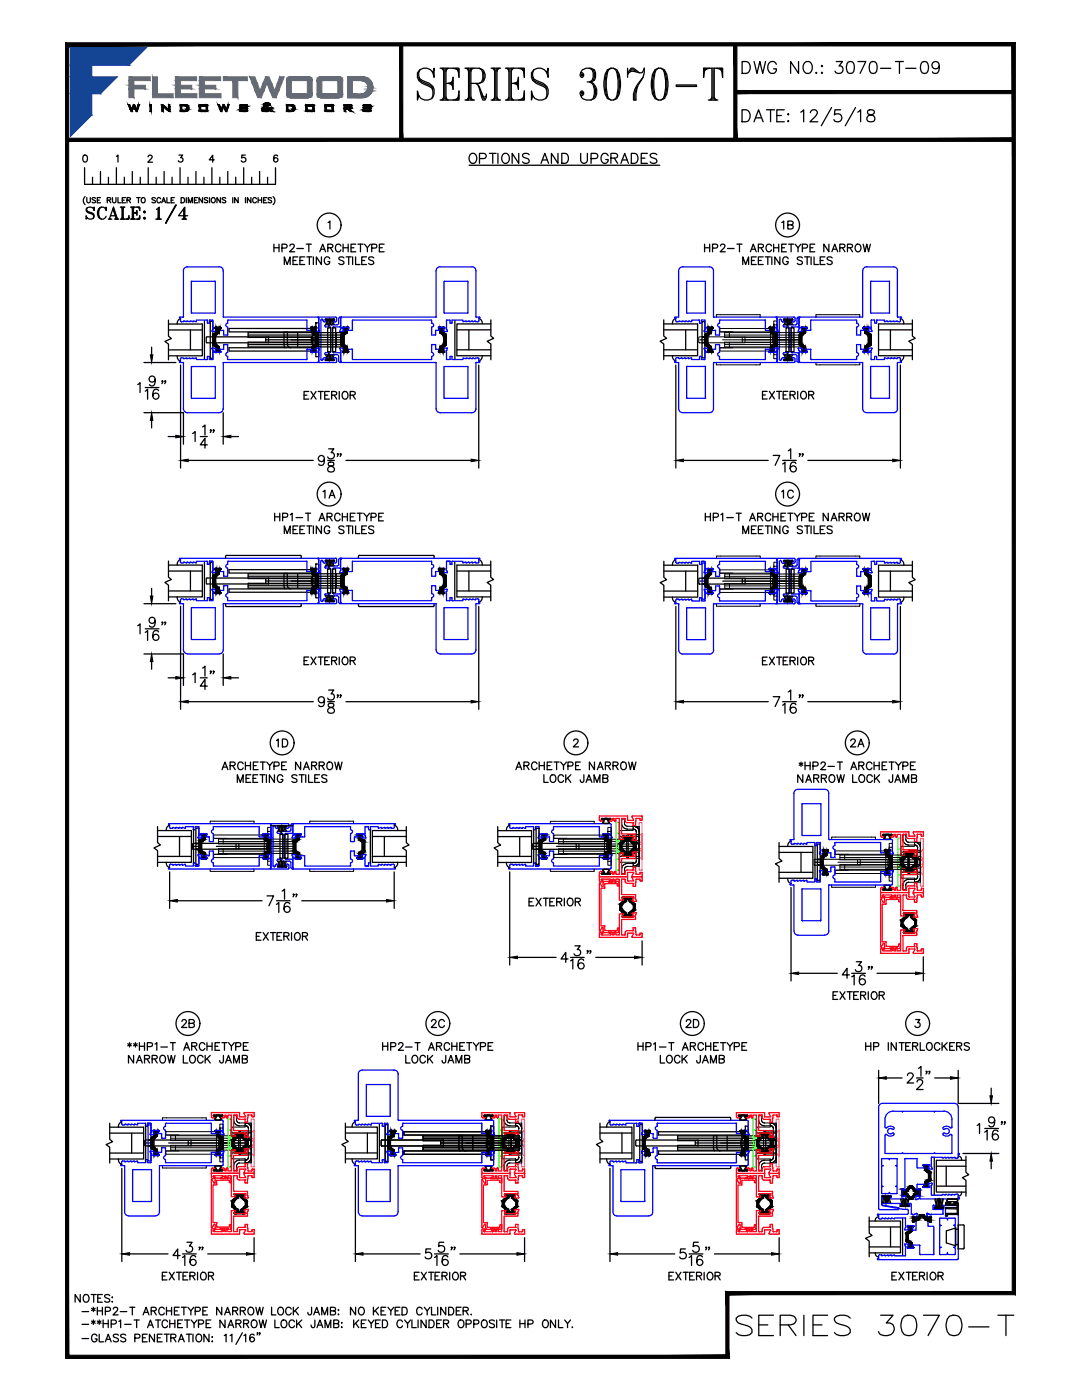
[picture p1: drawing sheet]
<svg xmlns="http://www.w3.org/2000/svg" width="216mm" height="279mm" viewBox="0 0 216 279" stroke-linecap="round" stroke-linejoin="round" font-family="sans-serif">
<defs><g id="words">
<text font-size="10.6" x="82.2" y="21.2">SERIES 3070-T</text>
<g font-size="7.5">
<text x="30" y="45.9">1/4</text>
<text x="145.7" y="267.8">SERIES 3070-T</text>
</g>
<g font-size="5.7">
<text x="146.8" y="15.9">DWG NO.:</text>
<text x="165.5" y="15.9">3070-T-09</text>
</g>
<g font-size="5.3">
<text x="146.8" y="25.4">DATE:</text>
<text x="15.9" y="44.8">SCALE:</text>
</g>
<g font-size="4.9">
<text x="34.9" y="206.4">2B</text>
<text x="84.7" y="206.4">2C</text>
<text x="135.5" y="206.4">2D</text>
</g>
<g font-size="4.4">
<text x="154.9" y="46.9">1B</text>
<text x="63.1" y="100.5">1A</text>
<text x="154.9" y="100.5">1C</text>
<text x="54" y="150.3">1D</text>
<text x="168.6" y="150.3">2A</text>
</g>
</g></defs>
<!-- layer: GLASS-VINYL -->
<g fill="none" stroke="#000" stroke-width=".25">
<path d="M33.6 64.7h6.8v6.3h-6.8M33.6 63.9v3.2l.6 .5-1.3 .5 .7 .6v3.1M33.6 65.9h6.8M33.6 69.8h6.8M35.4 71a.96 .96 0 0 0 .6 1.1M36 63.6a.96 .96 0 0 0-.6 1.1M38 65.9v3.9M40.8 64.1v7.5M90.8 64v7.6M91.2 69.8h6.7M91.2 65.8h6.7M93.6 65.8v4"/>
<path d="M95.6 63.5a.96 .96 0 0 1 .6 1.1M96.2 71a.96 .96 0 0 1-.6 1.1M97.9 64.6h-6.7v6.4h6.7M97.9 63.8v3.3l.6 .4-1.3 .6 .7 .5v3.2M132.4 64.6h6.8v6.4h-6.8M132.4 63.8v3.3l.6 .4-1.3 .6 .7 .5v3.2M132.4 69.8h6.8M132.4 65.8h6.8M134.2 71a.96 .96 0 0 0 .7 1.1M134.9 63.5a.96 .96 0 0 0-.7 1.1M136.8 65.8v4M175.3 69.8h6.8"/>
<path d="M175.3 65.8h6.8M177.7 65.8v4M179.7 63.5a.96 .96 0 0 1 .6 1.1M180.3 71a.96 .96 0 0 1-.6 1.1M182.1 64.6h-6.8v6.4h6.8M182.1 63.8v3.3l.5 .4-1.3 .6 .8 .5v3.2M33.6 112.8h6.8v6.3h-6.8M33.6 112v3.2l.6 .5-1.3 .5 .7 .6v3.1M33.6 114h6.8M33.6 117.9h6.8M35.4 119.1a.96 .96 0 0 0 .6 1.1M36 111.7a.96 .96 0 0 0-.6 1.1"/>
<path d="M38 114v3.9M40.8 112.2v7.5M90.7 112.2v7.5M91.2 114h6.7M91.2 117.9h6.7M93.6 114v3.9M95.6 111.7a.96 .96 0 0 1 .6 1.1M96.2 119.1a.96 .96 0 0 1-.6 1.1M97.9 112v3.2l.6 .5-1.3 .5 .7 .6v3.1M97.9 112.8h-6.7v6.3h6.7M132.5 112.8h6.7v6.4h-6.7M132.5 112v3.2l.5 .5-1.3 .6 .8 .5v3.2"/>
<path d="M132.5 114h6.7M132.5 118h6.7M134.2 119.2a.96 .96 0 0 0 .7 1M134.9 111.7a.96 .96 0 0 0-.7 1.1M136.8 114v4M175.3 114h6.8M175.3 118h6.8M177.7 114v4M179.7 111.7a.96 .96 0 0 1 .6 1.1M180.3 119.2a.96 .96 0 0 1-.6 1M182.1 112.8h-6.8v6.4h6.8M182.1 112v3.2l.5 .5-1.3 .6 .8 .5v3.2"/>
<path d="M31.4 165.8h6.8v6.3h-6.8M31.4 165v3.2l.6 .4-1.3 .6 .7 .6v3.1M31.4 166.9h6.8M31.4 170.9h6.8M33.2 172.1a.96 .96 0 0 0 .6 1.1M33.8 164.7a.96 .96 0 0 0-.6 1M35.8 166.9v4M38.6 165.6v6.6M73.9 165.6v6.6M74.3 166.9h6.8M74.3 170.9h6.8M76.7 166.9v4"/>
<path d="M78.7 164.7a.96 .96 0 0 1 .6 1M79.3 172.1a.96 .96 0 0 1-.6 1.1M81.1 165.8h-6.8v6.3h6.8M81.1 165v3.2l.5 .4-1.3 .6 .8 .6v3.1M99.3 165v3.2l.6 .5-1.3 .5 .7 .6v3.1M99.3 165.8h6.8v6.3h-6.8M99.3 167h6.8M99.3 170.9h6.8M101.1 172.1a.96 .96 0 0 0 .6 1.1M101.7 164.7a.96 .96 0 0 0-.6 1M103.7 167v3.9M106.5 165.6v6.6"/>
<path d="M155.4 168.9h6.8v6.4h-6.8M155.4 168.1v3.2l.6 .5-1.3 .6 .7 .5v3.2M155.4 170.1h6.8M155.4 174.1h6.8M157.2 175.3a.96 .96 0 0 0 .7 1.1M157.9 167.9a.96 .96 0 0 0-.7 1M159.8 170.1v4M162.6 168.3v7.6M21.9 225h6.8v6.3h-6.8M21.9 224.2v3.2l.6 .5-1.3 .5 .7 .6v3.1M21.9 226.1h6.8M21.9 230.1h6.8"/>
<path d="M23.6 231.3a.96 .96 0 0 0 .7 1.1M24.3 223.9a.96 .96 0 0 0-.7 1.1M26.3 226.1v4M29.1 224.4v7.5M68.9 224.2v3.1l.6 .5-1.3 .6 .7 .5v3.2M70.3 231.3a.96 .96 0 0 0 .6 1.1M70.9 223.9a.96 .96 0 0 0-.6 1M75.7 224.3v7.6M119.7 224.2v3.1l.6 .5-1.3 .6 .7 .5v3.2M121.1 231.3a.96 .96 0 0 0 .6 1.1M121.7 223.9a.96 .96 0 0 0-.6 1M126.5 224.3v7.6"/>
<path d="M186.4 230.9v7.6M192.7 230.8v3.2l.6 .4-1.3 .6 .7 .6v3.1M173.4 242.9v3.2l.6 .5-1.3 .5 .7 .6v3.1M180.1 243.1v7.5"/>
</g>
<!-- layer: VENT -->
<g fill="none" stroke="#00f" stroke-width=".25">
<path d="M37.4 53.3h6.3M37.4 53.2a.79 .79 0 0 0-.8 .8l-.1 9.3M43 56.2v6.3h-4.7l-.1-6.3M43 56.2h-4.8M43.7 53.2a.79 .79 0 0 1 .8 .8l.1 9.3h18.8M87.8 53.3h6.4M87.8 53.2a.79 .79 0 0 0-.8 .8v9.2M88.6 56.2v6.3h4.7M93.3 56.1l-4.7 .1M93.3 56.1l.1 .1M93.4 56.2l-.1 6.3M94.2 53.2a.76 .76 0 0 1 .8 .8v9.2l.8 .1-.2 .2"/>
<path d="M135.4 54.1v9.1M136.2 53.3h5.4a.79 .79 0 0 1 .8 .8v9.2h12.5M136.2 53.3a.79 .79 0 0 0-.8 .8M137 56.2v6.3h3.7M140.7 56.1l-3.7 .1M140.7 56.1l.1 .1M140.8 56.2l-.1 6.3M172.1 54.1v9.2M172.9 53.3h5.4M172.9 53.2a.79 .79 0 0 0-.7 .8M173.7 56.2l.1 6.3M173.7 56.2h3.8"/>
<path d="M177.5 56.2l-.1 6.3M178.3 53.2a.79 .79 0 0 1 .8 .8M179.1 54.1v9.1l.8 .1-.1 .2M35.9 72.3h.6M35.9 63.3h.6M35.9 63.5h.1M35.9 63.3v.2M35.9 72.1v.2M36 63.5v.5M36.2 71.4h.4v.2l.6-.2h.1v.2l.5-.2h.1v.2l.5-.2 .3 .2 .5-.2v.4l2.2-.1M36.2 71.4l-.2 .2v.5h-.1M36.5 72.3l.1 .1"/>
<path d="M36.6 72.4v9.2a.79 .79 0 0 0 .8 .8M38.2 73.2h4.8v6.3h-4.8zM41.3 63.9h-2.1v.3l-.5-.2h-.1v.2l-.6-.2h-.1v.2l-.5-.2h-.1v.2l-.7-.2v.2h-.4l-.2-.2M41.3 63.9h.1M41.4 64.4v.1M41.4 63.9v.5M41.4 71.1l.4 .1M41.4 71.1v.6M41.8 71.2v.5h.7M41.8 64.4l-.4 .1M41.8 63.9h.6M41.8 63.9v.5"/>
<path d="M42.3 66.1l.1 .1M42.4 69.4l.6 .1M42.4 69.4v.5M42.4 63.9h.1M42.4 65.7l-.1 .4M42.4 69.9l.2 .1M42.5 63.9l.1 1.5-.2 .3M42.5 70v1.7M42.8 65.4l.2-.1h1.1v.1M42.9 65.4l.1 .5M42.9 65.4h.1M42.9 70.2h.1"/>
<path d="M43 66.1l-.6 .1M43 69.8l-.1 .4M43 69.5l.1 .1M43 65.9h.1M43 69.7h.1M43 69.7v.1M43.1 65.9l-.2 .2M43.1 69.6v.1M43.8 69.8l.3 .5-1.1 .1-.2-.2M43.9 65.9h.7M44.1 65.5l-.2 .4M44.1 65.4v.1"/>
<path d="M44.5 72.4v9.2a.79 .79 0 0 1-.8 .8h-6.3M44.6 65.9v.9l.8 .1M44.7 68.8h.7M44.7 68.8l-.1 .9-.8 .1M45.4 68.8v1.5a.39 .39 0 0 0-.4 .4 .39 .39 0 0 0 .4 .4l.1 .7h15.7M45.5 63.9h15.7M45.5 63.9l-.1 .6a.39 .39 0 0 0-.4 .4 .39 .39 0 0 0 .4 .4v1.6M61.2 63.9v2h1M61.2 69.8v2M62 65.5l.2 .4M62 65.4v.1M62 70.1l.1 .2 1.1 .1v-.2"/>
<path d="M62.2 69.7l-1 .1M62.2 69.7v.1M62.2 69.8l-.2 .3M63 69.6v.1M63 65.9l.1 .2M63 69.7h.1M63 65.9h.1M63 69.7l.1 .1M63.1 69.8l.1 .4M63.1 69.5l-.1 .1M63.1 69.5h.6l-.1 .4M63.2 65.4v-.1h-1.1l-.1 .1"/>
<path d="M63.2 65.4l-.2 .5M63.2 70.2h.1M63.2 65.4h.1M63.4 63.3l.2 .2M63.5 63.4l.1 8.9M63.5 70l.1 2.2M63.6 63.3h3.4M63.6 63.3l-.1 .1M63.6 63.5l-.1 2.1 .1 .1M63.6 72.1l-.2 .2-18.9 .1M63.6 65.7l.2 .4M63.6 69.9l-.1 .1"/>
<path d="M63.8 66.1h-.7M64 63.9l.2-.2 .2 .2M64 63.9v7.8l.2 .2 .4-.5h.5M64.4 63.9l.3 .3h.5l-.1-.2M65.1 64l-.2-.1v-.2h1.9v.2l-.3 .1M65.1 71.4l.1 .2-.4 .2 .2 .1h1.6l.2-.1-.4-.2 .1-.2M65.8 65.2l.2 .2M66 65.4v4.8l-.2 .2h-.8l-.2 .2 .2 .2h2.4l.2 .3v1M66.4 65.4v4.8M66.4 70.2l.2 .2h1.2M66.5 71.4h.5l.2 .3M66.6 65.2h1.2"/>
<path d="M66.6 65.2l-.2 .2M67 63.3l.2 .2M67.2 63.5v.5M67.2 71.7v.5M67.2 72.1l-.2 .2h-3.4M67.2 64l-.3 .2h-.5l.1-.2M67.3 64.8h-2.3l-.2 .2 .2 .2h.8M67.6 63.6v.9l-.3 .3M67.6 72l.3 .3M67.8 70.4l.2 .2M67.8 66.1l.1 .1M67.9 69.4l.6 .1"/>
<path d="M67.9 63.3h.1M67.9 63.3l-.3 .3M67.9 69.4v.5M67.9 65.7l-.1 .4M67.9 69.9l.2 .1M68 71.9l.1 .4h-.2M68 63.5l.1 2.1-.2 .1M68 70.3v1.9M68 65l-.2 .2M68 72.1l.2 .2M68 63.3l.1 .1M68 70v.3"/>
<path d="M68.1 63.4l-.1 .3M68.2 72.3l18.8 .1M68.2 63.3l-.2 .2M68.4 65.3l.2 .6M68.4 65.3h1.1l.1 .1M68.4 65.4h.1M68.4 70.3h.2M68.4 70.2h.1M68.5 66.1l-.6 .1M68.5 69.8l-.1 .5M68.5 69.5l.1 .1M68.5 70.3h1"/>
<path d="M68.5 69.7h.1M68.6 69.7h-.1M68.6 65.9l-.1 .2M68.6 69.6v.1M69.3 69.8l.3 .4-.1 .1M69.4 65.9h.9M69.6 65.5l-.2 .4M69.6 65.4v.1M70.3 69.7l-.9 .1M70.3 69.7h.1M70.3 69.8l.1 1.9 15.7 .1M70.4 63.9h15.7"/>
<path d="M70.4 63.9l-.1 2M86.1 63.9v.6a.39 .39 0 0 1 .4 .4 .39 .39 0 0 1-.4 .4l.1 1.5h.7M86.2 68.8h.7M86.2 68.7l-.1 1.6a.39 .39 0 0 1 .4 .4 .39 .39 0 0 1-.4 .4v.6M86.9 68.7v.1M86.9 66v.8M86.9 68.8v.9M86.9 69.7l.8 .1M87 65.9h.7M87 72.4v9.2a.79 .79 0 0 0 .8 .8h6.4a.84 .84 0 0 0 .8-.8v-9.2M87 63.2l-18.8 .1M87.5 65.4h.1"/>
<path d="M87.5 70.2v.1M87.5 65.4l1.1-.1 .1 .1M87.5 70.2l.1 .1M87.5 65.5l.2 .4M87.5 70.3h1M87.7 69.8l-.2 .4M87.7 65.8v.1M88.5 69.6l.1 .1M88.5 65.9l.1 .2M88.6 69.5l-.1 .1M88.6 69.8l.1 .4M88.6 69.5h.7"/>
<path d="M88.6 65.9h-.1M88.6 73.2v6.3h4.7M88.7 70.2l-.2 .1M88.7 65.4l-.1 .5M88.7 65.4h.1M88.7 70.2h.1M89 70l.1 .3M89.1 70.3l.1 1.4M89.1 65.7l.2 .4M89.2 69.9l-.2 .1M89.2 63.9h.5M89.2 63.9l-.2 1.5 .2 .3"/>
<path d="M89.3 69.6l-.2 .3M89.3 66.1h-.7M89.7 63.9l.1 .5M89.8 71.7l-.6 .1M89.9 71.1l.3 .1M89.9 71.1l-.1 .6M90.2 71.2l.1 .5M90.2 64.4h-.4M90.3 63.9h2.1v.3l.5-.2h.1v.2l.5-.2h.1v.2l.6-.2h.1v.2l.5-.2h.1v.2h.4l.2-.2M90.3 63.9l-.1 .5M93.3 73.2h-4.7M93.3 73.1l.1 .1"/>
<path d="M93.4 73.2l-.1 6.3M95.3 71.4h-.4v.2l-.5-.2h-.1v.2l-.5-.2h-.2v.2l-.5-.2h-.1v.2l-.6-.2v.4h-2.1M95.4 71.4l.2 .2-.1 .5M95.6 72.1l.2 .1-.1 .1-.7 .1M95.6 63.5l-.1 .5M134.7 72.3l.7 .1M134.7 63.5h.1M134.7 63.3v.2M134.7 72.1v.2M134.8 63.5v.5M135.4 72.4v9.2M135.4 63.2l-.7 .1"/>
<path d="M139.5 63.9h-1.5v.3l-.5-.2h-.1v.2l-.5-.2h-.2v.2l-.6-.2v.2h-.1l-.5-.2v.2h-.5l-.2-.2M139.5 63.9l.1 .5M139.6 64.4l.3 .1M139.9 71.1h-.3l-.1 .7h-1.5v-.4l-.5 .2h-.1v-.2l-.5 .2h-.2v-.2l-.5 .2h-.1v-.2l-.5 .2h-.1v-.2h-.5l-.2 .2v.5h-.1M139.9 71.1l.1 .6 .6 .1M140 64.4l-.1 .1M140 63.9h.6M140 63.9v.5M140.5 69.6l.2 .4M140.5 66.1h.7M140.6 63.9l.1 1.5-.1 .3M140.6 65.7l-.1 .4"/>
<path d="M140.7 73.1l-3.7 .1v6.3h3.7M140.7 73.1v6.4M140.7 70l-.1 1.8M141.1 65.4l.2 .5M141.1 65.4h.1M141.2 69.8l-.1 .5h.1M141.2 65.3h.1M141.2 69.5h-.7M141.2 69.5l.1 .1M141.2 65.3l-.1 .1M141.2 65.3l1.1 .1M141.3 70.3h-.1"/>
<path d="M141.3 65.9l-.1 .2M141.3 69.6l-.1 .2M142.1 69.8l.2 .4M142.1 65.9h.6M142.1 69.7v.1M142.3 65.4l-.2 .5M142.3 70.2v.1M142.3 70.2l-1.1 .1M142.3 65.4v.1M142.4 72.4v9.2a.79 .79 0 0 1-.8 .8h-5.4M142.8 65.9h.1M142.8 66v.9"/>
<path d="M142.8 68.8h.7M142.8 68.8v.9h-.7M143.5 68.8h.1M143.6 68.8v1.5a.39 .39 0 0 0-.4 .4 .39 .39 0 0 0 .4 .4v.7M143.6 66.8l-.8 .1M143.6 63.9h9.1M143.6 63.9v.6a.39 .39 0 0 0-.4 .4 .39 .39 0 0 0 .4 .4v1.5M152.7 63.9h.1M152.7 69.8h1M152.7 63.9v2h.9M152.7 69.8v1.9M152.7 71.7l-9.1 .1"/>
<path d="M153.5 65.5l.1 .4M153.5 65.4v.1M153.7 69.8l-.2 .3M154.4 69.6l.1 .1M154.5 69.7h.1M154.5 65.9l.1 .2M154.5 65.9h.1M154.5 69.7l.1 .1M154.5 69.5l-.1 .1M154.5 69.8l.1 .6-1.1-.1v-.2M154.5 69.5h.7l-.2 .5M154.7 65.4h.1"/>
<path d="M154.7 65.4l-.1-.1h-1.1l-.1 .1M154.7 65.4l-.2 .5M154.9 72.3l-12.5 .1M154.9 63.3l.2 .2M155 72.2v.1h3.5M155 63.4l.1 .3-.1 8.5M155 70l.1 2.1-.2 .2M155 63.3h3.5M155 63.3v.1M155.1 63.5l-.1 1.9 .1 .3M155.1 65.7l.1 .4M155.2 66.1h-.6"/>
<path d="M155.5 63.9l.1 8h.3l.1-.4 .2-.1M155.5 63.9l.2-.2 .2 .2M155.9 63.9l.3 .3M156.2 71.4h.4M156.6 64l-.3-.1v-.2h1.9v.2l-.2 .1M156.6 71.4l.1 .2-.4 .2 .1 .1h1.7l.2-.1-.4-.2 .1-.2M156.6 64l.1 .2h-.5M157.3 65.2l.2 .2M157.4 65.4l.1 4.8-.2 .2h-.9l-.1 .2 .2 .2h2.3M157.8 65.4v4.8l.2 .2h1.2l.2 .2M158 71.4h.3M158 64l-.1 .2h.4"/>
<path d="M158 65.2l-.2 .2M158.4 71.4l.2 .1v.6M158.5 63.3l.2 .2M158.6 63.5v.6l-.2 .1M158.7 72.1l-.2 .2M158.8 64.8h-2.3l-.2 .2 .2 .2h.7M158.8 70.8l.2 .1v1.2l.2 .2h.4l-.2-.4M159 63.6v.9l-.2 .3M159.3 66.1h.6M159.4 65.7l-.1 .4M159.4 63.5l.1 1.9M159.4 65l-.2 .2h-1.2"/>
<path d="M159.5 65.7h-.1M159.5 63.3h-.3l-.2 .3M159.5 63.3l.1 .1M159.5 70l-.1 2.1 .2 .2 12.5 .1M159.5 65.4v.3M159.6 63.4l-.2 .3M159.6 63.3h12.5M159.6 63.3l-.2 .2M159.8 65.4l.3 .5-.2 .2M159.8 65.4h.1M160 69.5l.1 .1M160 69.8l-.1 .6 1.1-.1-.2-.5"/>
<path d="M160 65.3h-.2M160 69.5h-.7l.2 .5M160 65.3l1.1 .1M160 69.7h.1M160 65.9h.1M160 69.7v.1M160.1 69.6l-.1 .1M160.8 69.7l1 .1M160.9 69.7l-.1 .1M161 65.5l-.1 .4M161.1 65.4h.1M161.1 65.4v.1"/>
<path d="M161.8 69.8v2l9.1-.1M161.8 65.9h-1M161.8 63.9h9.1M161.9 63.9l-.1 2M170.9 63.9h.1M170.9 65.3v1.5l.8 .1M170.9 63.9v.6M170.9 71.1v.6M170.9 70.3a.39 .39 0 0 1 .4 .4 .39 .39 0 0 1-.4 .4M170.9 64.5a.39 .39 0 0 1 .4 .4 .39 .39 0 0 1-.4 .4M171 68.8h.7M171 68.8l-.1 1.5"/>
<path d="M171.7 68.8h.1M171.7 68.8v.9l.8 .1M171.7 66v.8M171.8 66.8l-.1 .1M171.8 65.9h.6M172.1 72.4v9.2a.79 .79 0 0 0 .8 .8h5.4a.79 .79 0 0 0 .8-.8v-9.2M172.2 65.5l.2 .4M172.2 65.4h.1M172.2 65.4v.1M172.3 65.3l-.1 .1M172.4 69.8l-.2 .4 .1 .1M173.2 66l.2 .1"/>
<path d="M173.2 69.6v.1M173.2 69.7h.1M173.2 65.9h.1M173.3 65.9l-.1 .1M173.3 69.7v.1M173.3 69.5l-.1 .1M173.3 69.8l.1 .6-1.1-.1M173.3 69.5h.7l-.1 .4M173.3 65.3h.1M173.3 65.3h-1M173.4 65.3v.1M173.4 65.4l-.1 .5"/>
<path d="M173.4 65.4h.1M173.7 73.1h3.8v6.4h-3.8zM173.8 70v.3M173.8 65.4l.1 .3M173.8 62.5h3.6M173.8 69.9v.1M173.8 70.3v1.4h.7M173.8 63.9v1.4M173.8 65.3v.1M173.9 65.7l.1 .4M173.9 69.9h-.1M173.9 63.9h.6"/>
<path d="M173.9 63.9h-.1M174 66.1h-.7M174.5 63.9h.1M174.5 71.7v-.6h.4l.1 .7h1.5v-.4l.5 .2h.1v-.2l.5 .2h.2v-.2l.5 .2h.1v-.2l.5 .2h.1v-.2l.6 .1 .1 .6 .2 .2-.8 .1M174.5 63.9v.5M174.5 64.4l.4 .1M174.9 63.9v.5M174.9 64.4v.1M175 63.9h1.5v.3l.5-.2h.1v.2l.5-.2h.2v.2l.5-.2h.1v.2l.5-.2h.1v.2h.5l.2-.2M175 63.9h-.1M179.7 63.5v.5M179.7 63.5h.1"/>
<path d="M135.4 81.6a.79 .79 0 0 0 .8 .8M35.9 111.6h.1v.6l.2 .1 .4 .1v-.2h.2l.5 .2v-.2h.1l.5 .2v-.2h.1l.6 .2v-.2h.1l.5 .2v-.4l2.2 .1M35.9 111.4h27.5M35.9 111.4v.2M41.4 112.1v.5M41.4 119.8l-2.2 .1v-.4l-.5 .2h-.1v-.2l-.6 .2h-.1v-.2l-.5 .2h-.1v-.2l-.7 .2v-.2h-.4l-.2 .2v.5M41.4 119.3h.3M41.4 119.2v.6M41.7 119.2l.1 .1M41.8 119.3v.6l.7-.1M41.8 112.1v.5M41.8 112.5l-.4 .1"/>
<path d="M41.8 112v.1M42.2 112h-.4l.7 .1M42.4 117.6h.6M42.4 117.6v.4M42.4 113.9v.4M42.4 118l.2 .1M42.5 112.1v1.3M42.5 118.4v1.4M42.5 113.4l.1 .1M42.5 118.2v.2M42.5 113.5v.2M42.6 113.7l-.2 .1"/>
<path d="M42.8 113.5l.2 .5M42.8 118.4l.1 .1 1.1-.1M42.8 113.5h.1M42.9 118.3h.1M43 117.9l-.2 .4M43 117.7l.1 .1M43 114.2l-.6 .1M43 114h.1M43 117.8h.1M43 114l.1 .1M43.1 117.8l-.1 .1M43.1 114l-.1 .2"/>
<path d="M43.8 117.9l.3 .4-.1 .1M43.9 114h.1M43.9 114.1h.7M44 113.4l-1.1 .1M44 113.4l.1 .1M44.1 113.5v.1M44.1 113.6l-.3 .4M44.1 113.6h.1M44.6 114v1h.8M44.6 117v.8l-.7 .1M45.4 116.9h-.8M45.4 116.9h.1"/>
<path d="M45.4 117v1.5a.39 .39 0 0 0-.4 .4 .39 .39 0 0 0 .4 .3M45.4 119.3l.1 .6h15.7M45.4 112.1v.5a.4 .4 0 0 0-.4 .4 .4 .4 0 0 0 .4 .4v1.6M61.2 112l-15.8 .1M61.2 112l.1 .1M61.2 112.1l.1 2M61.3 114.1h.9M62 113.5l.2 .5M62 118.3v.1M62 118.4l1.1 .1M62 113.6h.1M62 118.3h.1"/>
<path d="M62.2 117.8h-.9l-.1 2.1M62.2 117.8v.1M62.2 117.9l-.2 .4M62.2 114h.1M63 117.8h.1M63 114l.1 .2M63 114v.1M63 117.8l.1 .1M63.1 117.9l.1 .4M63.1 117.7l-.1 .1M63.1 114.2l.6 .1M63.1 113.4l-1.1 .1"/>
<path d="M63.1 114h-.1M63.1 113.4l.1 .1M63.2 118.4l-.1 .1M63.2 113.5l-.1 .5M63.2 118.3h.1M63.2 113.5h.1M63.4 111.4l.2 .2-.1 1.9M63.5 111.6l.1 8.5M63.5 113.5v.2M63.5 118.2v.2M63.5 118.4l.1 1.9-.2 .2h-18.8l-.1 9.2a.79 .79 0 0 1-.8 .8h-6.3M63.5 113.7l.3 .5"/>
<path d="M63.5 111.4h3.5M63.6 111.4l-.1 .2M63.7 117.6h-.6M63.7 117.6l.1 .1M63.8 117.7l-.3 .4M63.8 114.2l-.1 .1M64 112v7.9M64 112l.1-.1h.3l.1 .3 .2 .2 .5-.1-.1-.2M64.4 119.8l-.2 .3-.2-.2M65.1 112.1h-.2v-.3h1.9v.3h-.3M65.1 119.5h-.5l-.1 .3M65.1 119.5l.1 .2-.4 .2 .2 .2h1.6l.2-.2-.4-.2 .1-.2"/>
<path d="M65.8 118.5h-.8l-.2 .2 .2 .2 2.4 .1 .3 1.4h.4l-.1-.4M65.8 113.3l.2 .2v4.8l-.2 .2M66.4 113.6v4.7M66.4 118.3l.2 .2h1.2M66.5 119.5h.4M66.5 112.1l-.1 .2 .5 .1M66.6 113.4h1.2M66.6 113.3l-.2 .2M66.9 119.5l.3 .3M67 111.4l.2 .2M67.2 111.6l-.1 .6-.2 .2M67.2 119.8v.5"/>
<path d="M67.3 113h-2.3l-.2 .2 .2 .2h.8M67.6 111.7v1M67.6 112.7l-.3 .2M67.8 118.5l.2 .2M67.9 117.6h.6M67.9 117.6l-.1 .1 .1 .3M67.9 113.9l-.1 .3 .1 .1M67.9 118l.1 .1M67.9 111.6l.1 1.9M68 113.2l-.2 .2M68 111.4l-.3 .1-.1 .2M68 111.4l.1 .2"/>
<path d="M68 118.2l-.1 2.1M68 113.5v.2M68 113.7l-.1 .1M68.1 111.6l-.1 .2M68.2 111.4h27.5M68.2 111.4l-.2 .2M68.4 113.5l.2 .6M68.4 118.4h.1M68.4 113.5h1.2M68.4 113.5h.1M68.4 118.3h.1M68.5 117.7l.1 .1"/>
<path d="M68.5 114.2l-.6 .1M68.5 117.8h.1M68.5 117.8l-.1 .5M68.6 114l-.1 .2M69.3 117.9l.3 .4M69.4 114h.1M69.4 114.1h.8M69.6 113.6l-.3 .4M69.6 113.5v.1M69.6 118.3l-.1 .1h-1.1M69.6 113.6h.1M70.3 117.9l.1 2h15.7"/>
<path d="M70.3 112.1v1.9M70.3 117.9h-.9M70.3 114l-.1 .1M86.1 112l-15.8 .1M86.1 112l.1 .1M86.1 117v1.5a.39 .39 0 0 1 .4 .4 .39 .39 0 0 1-.4 .3M86.1 119.3v.6M86.1 112.1v.5a.4 .4 0 0 1 .4 .4 .4 .4 0 0 1-.4 .4l.1 1.6 .7-.1M86.9 117v.8M86.9 116.9h-.8M86.9 117.8l.8 .1M87 114.1h.7"/>
<path d="M87 114l-.1 .9M87.5 113.5v.1M87.5 113.6l.2 .4M87.5 113.6h.1M87.5 118.3v.1l1.1 .1M87.7 117.9l-.2 .4M87.7 114h.1M88.5 114.2h.1M88.5 117.7l.1 .2M88.5 114v.1M88.5 117.7h.1M88.6 117.9l.1 .4"/>
<path d="M88.6 113.4l.1 .1M88.6 117.6h.7l-.3 .5M88.6 113.4l-1.1 .1M88.6 114l-.1 .1M88.7 118.4l-.1 .1M88.7 113.5l-.1 .5M88.7 118.3h.1M88.7 113.5h.1M89 113.5v.2M89 118.2v.2M89 118.4l.2 1.5M89 113.7l.3 .6-.7-.1"/>
<path d="M89.1 112.1l-.1 1.4M89.2 112h.5h-.4M89.2 112l-.1 .1M89.7 112l.1 .1M89.8 112.1l.1 .5M89.8 119.8l-.6 .1M89.9 119.3h.2M89.9 112.6h.2M89.9 119.2l-.1 .6M90.1 119.2l.1 .7h2.2v-.4l.5 .2h.1v-.2l.5 .2h.1v-.2l.5 .2 .3-.2 .5 .2v-.2h.5l.2 .2-.1 .5M90.2 112.1l-.1 .5M95.7 111.4l.1 .1-.3 .1v.6l-.1 .1-.5 .1v-.2h-.1l-.5 .2v-.2h-.2l-.5 .2v-.2h-.1l-.5 .2v-.2h-.1l-.5 .2v-.4l-2.2 .1"/>
<path d="M134.7 111.4h20.2l.2 .2v1.9M134.7 111.7h.1v.5l.3 .2h.4v-.2h.1l.5 .2v-.2h.2l.5 .2v-.2h.1l.5 .2v-.2h.1l.5 .2v-.4h1.5M134.7 111.4v.2M139.5 112l.1 .6h.4l.1-.6M139.6 119.4l-.1 .5h-1.5v-.3l-.5 .2h-.1v-.2l-.5 .2h-.1v-.2l-.7 .2v-.2h-.1l-.5 .2v-.2l-.4-.1-.2 .2-.1 .5M140 119.4l.1 .5M140 119.3h-.4M140.1 112.4h.6v7.2h-.6zM140.4 112h-.4h.6M140.5 117.7l.2 .4M140.6 117.6l-.1 .1M140.6 117.6l.7 .2"/>
<path d="M140.6 112l.1 1.5M140.7 113.5h.1M140.7 113.8l-.1 .5 .7-.1M140.7 118.1l.1 .1M140.7 113.5v.3M140.7 118.2v.2M140.8 118.4l-.1 1.5h-.7M140.8 113.8h-.1M141.1 118.4l.1 .1M141.1 118.4h.1M141.2 114.1h.1M141.2 117.9h.1"/>
<path d="M141.2 113.5h1M141.3 113.5l-.2-.1v.2l.2 .5M141.3 117.9l-.2 .5M141.3 114.1v.1M141.3 117.8v.1M142.1 114v.1M142.1 114.1h.7M142.1 117.9l.2 .5M142.2 113.5l.1 .1-.2 .4M142.3 118.4h.1M142.3 118.4l-1 .1M142.8 117v.8l-.7 .1"/>
<path d="M142.8 114.2v.8l.8-.1M143.6 117v1.5M143.6 118.5a.39 .39 0 0 0-.4 .4 .39 .39 0 0 0 .4 .4v.6M143.6 117h-.8M143.6 112h9.1M143.6 112v.6a.39 .39 0 0 0-.4 .4 .39 .39 0 0 0 .4 .4v1.6M152.7 112v.1M152.7 112.1v2l1-.1M152.7 119.8l-9.1 .1M153.5 118.3l.2-.4h-1v1.9M153.5 113.6l.2 .4M153.5 118.4l1.1 .1"/>
<path d="M153.5 118.4h.1M153.5 118.3v.1M153.5 113.5h1.2M153.5 113.5v.1M154.5 114.1l-.1 .1M154.5 114.1h.1M154.5 117.9h.1M154.5 117.9l.2 .5M154.7 113.6l-.2 .5M154.7 113.5v.1M154.7 118.4v.1M154.7 118.4h.1"/>
<path d="M154.7 118.5h-.1M155 118.4l.1 1.9-.2 .2h-12.5M155 113.8h.1M155.1 118.1l-.1 .3M155.1 113.8v.1M155.1 113.5l-.1 .3M155.1 113.9l.1 .4-.7-.1M155.1 118.1h.1M155.2 117.6l-.6 .1-.1 .2M155.2 117.6l.1 .1M155.2 117.7l-.1 .4M155.5 112.1v7.8"/>
<path d="M155.5 112l.2-.2 .2 .3M155.9 112.1l.3 .3M156.2 119.5h.4M156.2 112.4l.5-.1-.3-.2v-.2l1.7-.1 .1 .3-.3 .2 .5 .1M156.2 119.5l-.2 .2-.1 .3h-.3l-.1-.1M156.6 119.5l.1 .3h-.2M157.5 113.6v4.8M157.5 118.4l-.2 .2h-.8l-.2 .2 .2 .2h2.3M157.8 113.6v4.8M157.9 118.4l.2 .2M158 119.5l.5 .1 .2 .2M158 119.5l-.1 .3h.2"/>
<path d="M158.1 118.6h1.1l.2 .2M158.1 113.4l-.2 .2M158.1 119.8l.2 .1-.2 .2h-1.6l-.2-.2 .2-.1M158.5 111.4l-3.5 .1 .1 .4v8.2l-.1 .3 .1 .1h3.4M158.5 111.4l.2 .2M158.6 111.6v.5M158.6 119.8v.5M158.7 112.1l-.3 .3M158.8 113h-2.3l-.2 .2 .2 .2h.8l.2 .2M158.8 119l.2 .2M159 111.7v1l-.2 .3M159 119.3v.9"/>
<path d="M159.1 111.7l.1-.2h.3l-.1 .4M159.3 117.7l.2 .7M159.3 117.6l.7 .1v.2M159.4 117.6l-.1 .1M159.4 118.5v1.8l.3 .2h12.4M159.4 113.2l-.2 .2h-1.1M159.5 113.5v.3M159.5 118.4v.1M159.5 113.8l-.2 .4 .1 .1M159.8 118.4l.2 .1M159.9 118.4h.1M160 114.1h.1"/>
<path d="M160 117.9h.1M160 117.9l-.2 .5M160 114.1l.1 .1M160.1 114.2l-.8 .1M160.8 114h1M161 118.5h-1M161 113.5l-1.1-.1 .1 .7M161 113.5l.1 .1-.3 .4M161.1 118.4h.1M161.1 118.4l-.1 .1M161.8 117.9l.1 2h9M161.8 117.9h-.9l.2 .5"/>
<path d="M161.9 112h9M161.9 112l-.1 2M170.9 112l.1 .6a.4 .4 0 0 1 .3 .5 .4 .4 0 0 1-.4 .4l.1 1.5 .7-.1M170.9 117v1.5M171 118.5a.39 .39 0 0 1 .3 .4 .39 .39 0 0 1-.3 .4l-.1 .6M171.7 117v.8M171.7 117.8l.1 .1M171.7 117h-.8M171.8 117.9h.7l-.2 .6h1M172.2 113.5v.1M172.2 118.4h.1M172.2 113.6l.2 .4"/>
<path d="M172.3 113.5l1.1-.1-.1 .6M172.3 113.5h-.1M172.5 114l-.8 .1v.9M173.2 114.1h.1M173.2 117.9h.1M173.2 114.1v.1M173.3 117.9h.1M173.3 117.9l.1 .5M173.3 114v.1M173.4 118.4l-.1 .1M173.5 118.4h.1M173.8 113.5v.3"/>
<path d="M173.8 118.2v.2M173.8 118.4l.1 1.5h.6v-.5M173.8 113.8l.2 .5-.8-.1M173.9 113.5h-.1M173.9 112h.6h-.4M173.9 112l-.1 1.5M173.9 117.6l-.6 .1-.1 .2M173.9 117.6l.1 .1M174 117.7l-.2 .5M174.5 112l.1 .6h.3l.1-.6M174.9 119.4l.1 .5h1.5v-.3l.5 .2h.1v-.2l.5 .2h.2v-.2l.6 .2v-.2h.1l.5 .2v-.2l.5-.1 .2 .2v.5M174.9 119.3h-.4"/>
<path d="M175 112h1.5v.4l.5-.2h.1v.2l.5-.2h.2v.2l.5-.2h.1v.2l.5-.2h.1v.2h.5l.2-.2v-.5l.2-.2-20.2-.1-.3 .2v1.9M35.9 120.5h.6M35.9 120.3v.2M36 120.2l-.1 .1M36.6 120.5v9.2a.8 .8 0 0 0 .8 .8M38.3 127.6h4.6M38.3 121.3h4.6M38.3 121.2v6.4M42.9 121.2v6.4M63.6 120l-.1 .3 .1 .2h3.4l.2-.2M68 120.3l.2 .2M68.2 120.5h18.8"/>
<path d="M87 120.5v9.2a.79 .79 0 0 0 .8 .8h6.4M88.7 127.6h4.6M88.7 121.3h4.6M88.7 121.2v6.4M93.3 121.2v6.4M95.5 120.2l.1 .1M95.6 120.3l.2 .1-.1 .1h-.7v9.2a.79 .79 0 0 1-.8 .8M134.7 120.5h.7M134.7 120.3v.2M134.9 120.2l-.2 .1M135.4 120.5v9.3a.83 .83 0 0 0 .8 .7h5.4a.79 .79 0 0 0 .8-.8v-9.2M137.1 121.3h3.6"/>
<path d="M137.1 121.3l-.1 6.3h3.8M140.7 121.3l.1 .1M140.8 121.4v6.2M158.7 120.3l-.2 .2M159.4 120.1l.1 .4h-.3l-.1-.3M172.1 120.5v9.2a.79 .79 0 0 0 .8 .8h5.4a.79 .79 0 0 0 .8-.7l.1-9.3M173.8 121.3h3.6M173.8 121.3v6.3h3.7M177.5 121.3v.1M177.5 121.4v6.2M179.7 120.2l.2 .3h-.7M34 172.5h.5v.2l.5-.2h.1v.2l.5-.2h.1v.2l.5-.2 .3 .2 .5-.2v.3h1.6"/>
<path d="M34 172.5l-.2 .2-.1 .7h20.2l.2-.2M38.6 165v.6M38.6 165h-1.6v.3l-.5-.2h-.1v.2l-.5-.2h-.2v.2l-.5-.2h-.1v.2l-.6-.2v.2h-.5l-.2-.2v-.5l-.2-.1 20.3-.1 .2 .2-.1 2.1 .2 .5M38.6 172.2h.4v.6M38.6 172.2v.6M39 172.8h.1M39 164.9v.7h-.4M39.4 165h-.4h.7M39.6 166.8l-.1 .5 .7-.1M39.6 171l.2 .3-.1 1.5M39.7 165l.1 1.5-.2 .3M39.7 172.8h-.7h.4"/>
<path d="M40.1 166.5l.1 .5M40.1 166.5l.1-.2 1.1 .1-.3 .5M40.1 171.3v.1M40.1 166.5h.1M40.1 171.3h.1M40.2 170.8l-.1 .5M40.2 166.9l.1 .1M40.2 170.8h.1M40.2 167h.1M40.3 167v.1M40.3 170.7l-.8-.2 .1 .5M40.3 167.1l-.1 .1"/>
<path d="M40.3 170.7l-.1 .1M41.1 166.9l.7 .2M41.1 170.8l.2 .4M41.3 171.3l-.1 .1h-1.1M41.3 171.2v.1M41.8 167.1v.8M41.8 170.7l-.7 .1M42.6 172.8h9.1M42.6 166.4v1.5M42.6 169.9v1.5M42.6 172.2v.6M42.6 165.6a.39 .39 0 0 0-.4 .4 .39 .39 0 0 0 .4 .4"/>
<path d="M42.6 171.4a.39 .39 0 0 0-.4 .4 .39 .39 0 0 0 .4 .4M42.6 169.9h-.8v.8M42.6 167.9h-.8M51.7 165l-9.1-.1v.7M51.7 164.9v2.1h.9M51.8 170.8h.8M51.8 170.8l-.1 2M52.4 166.5h.1M52.4 171.3h.1M52.5 166.5l.2 .4M52.5 171.3l1 .1M52.5 171.2v.1"/>
<path d="M52.7 170.8l-.2 .4M52.7 166.9v.1M53.4 170.7l.1 .1M53.5 167.1v.1M53.5 167l-.1 .1M53.5 170.8h.1M53.5 167h.1M53.5 166.4l-1 .1M53.5 166.4l.2 .1M53.5 170.8l.2 .5M53.5 167.2l.6 .1M53.6 166.9l-.1 .1"/>
<path d="M53.7 171.3v.1M53.7 166.5l-.2 .5M53.7 171.3h.1M53.7 166.5h.1M53.7 171.4h-.2M54.1 171l-.1 .1 .1 2.1M54.1 170.5l-.6 .2M54.2 170.5l.1 .1M54.2 170.6l-.1 .4M54.3 167.2l-.1 .1M58.4 166.8l-.1 .5 .7-.1M58.4 171l.1 .1-.1 2.1"/>
<path d="M58.4 164.6l.1 2.1-.1 .1M58.4 173.2l.2 .2M58.6 164.4l20.3 .1-.2 .1v.5l-.2 .2h-.5v-.2l-.5 .2h-.1v-.2l-.5 .2h-.1v-.2l-.5 .2-.3-.2-.5 .2v-.3h-1.5M58.6 164.4l-.2 .2M58.8 166.5l.3 .6M58.8 166.4v.1M58.8 166.5h.1M58.8 166.4h1.3l-.3 .5M58.9 171.3h-.1M59 170.8l-.2 .6M59 170.8h.1M59.1 170.7l-.8-.2 .1 .5"/>
<path d="M59.1 167.1l-.1 .1M59.1 170.7l-.1 .1M59.8 166.9l.9 .1M59.9 170.8h.8M59.9 170.8l.2 .4M60.1 171.3l-.1 .1h-1.2M60.1 171.2v.1M60.7 170.8l.2 2M60.7 167l.1-2 9.1-.1v.7a.39 .39 0 0 1 .4 .4 .39 .39 0 0 1-.4 .4v1.5M69.9 167.9l.1 .1M70 172.8h-9.1M70 168h.7"/>
<path d="M70 169.9h.7M70 169.8l-.1 1.6a.39 .39 0 0 1 .4 .4 .39 .39 0 0 1-.4 .4v.6M70.7 169.8v1h.7M70.7 167.9v.1M71.2 166.5h.1M71.2 171.3h.1M71.2 166.5l.3 .4M71.2 171.3l1.3 .1M71.2 171.2v.1M71.4 170.8l-.2 .4M71.5 166.9l-.8 .1v.9M72.2 170.7l.8-.2-.1 .5"/>
<path d="M72.2 167.1l.1 .1M72.2 170.7v.1M72.2 170.8h.1M72.3 170.8h.1M72.3 170.8l.1 .5M72.3 167.2h.1M72.4 166.4l.1 .1M72.4 171.3v.1M72.4 166.5l-.2 .6M72.5 171.3h.1M72.5 166.4l-1.3 .1M72.8 172.8h.1"/>
<path d="M72.9 171l-.1 .1v1.7M72.9 165h.6h-.4M72.9 172.8h.6h-.4M72.9 164.9l-.1 1.8 .2 .5h-.6M73.5 164.9l.1 .1M73.5 165l.1 .6M73.6 172.8h-.1M73.6 172.2l.4 .1M73.6 172.2l-.1 .6M73.9 172.8h.1M73.9 172.3v.5M74 165.5l-.4 .1"/>
<path d="M74 164.9l-.1 .6M78.5 172.5h-.5v.2l-.5-.2h-.1v.2l-.5-.2h-.1v.2l-.5-.2-.3 .2-.5-.2v.3h-1.5M78.5 172.5l.2 .2v.5l.2 .1-.1 .1h-20.2M157.8 167.7l.1 .1M157.8 175.9l.2-.2h.5v.2l.5-.2h.1v.2l.5-.2h.1v.2l.6-.2h.1v.2l.6-.2v.3l1.6-.1M157.8 167.8v.5M157.8 175.9v.4M157.9 176.3l-.2 .3h.6M158.3 167.6h-.6l.1 .1M158.4 176.6v.1M158.4 167.5v-9.2a.79 .79 0 0 1 .8-.8h5.4a.79 .79 0 0 1 .8 .8v9.2M158.4 176.7v9.1a.79 .79 0 0 0 .8 .8"/>
<path d="M158.4 167.5v.1M160 160.5v6.2h3.8M162.5 168.1h-1.5v.4l-.5-.2h-.1v.2l-.5-.2h-.2v.2l-.6-.2v.2h-.1l-.5-.2v.2h-.5l-.2-.2M162.5 168.1l.1 .1M162.6 168.2l.1 .6M162.6 175.5v.5M162.6 175.4l.4 .1M162.7 175.4l-.1 .1M163 168.1h.6M163 168.1v.6l-.4 .1M163.6 168.1l.1 1.5M163.6 170v.4h.6"/>
<path d="M163.6 174.2h.1M163.7 169.6v.3M163.7 174.2v1.8h-.7v-.5M163.7 169.9l-.1 .1M163.8 160.5v6.2M163.8 177.5v6.2M163.8 160.5h-3.8M163.8 177.4h-3.8v6.3M164.1 169.7l.1 .4M164.1 174.5l.1 .1 1.1-.1M164.1 169.6v.1M164.1 174.5h.1"/>
<path d="M164.2 173.8l.1 .2M164.2 173.8l-.6-.1v.5M164.2 174l-.1 .5M164.2 170.1l.1 .1M164.3 170.2h.1M164.3 174h.1M164.3 169.6h.9M164.3 169.6h-.2M164.3 174h-.1M164.3 170.2v.1M164.3 170.3l-.1 .1M165.1 170.2h.7v.9h.8"/>
<path d="M165.2 169.6h.1M165.3 169.7l-.2 .5M165.3 169.6v.1M165.3 174.5h.1M165.3 174.4h.1M165.3 169.7h.1M165.4 167.5v.1M165.4 176.7v9.1a.79 .79 0 0 1-.8 .8M165.4 167.6h12.5M165.4 176.6v.1M165.8 174h-.7l.2 .4M165.8 170.2h.1"/>
<path d="M165.8 173.9v.1M165.8 173h.7M165.9 173l-.1 .9M166.5 173l.1 .1M166.6 175.4l.1 .6h9M166.6 169.6v1.5M166.6 173.1v1.5M166.6 168.8a.39 .39 0 0 0-.4 .4 .39 .39 0 0 0 .4 .3M166.6 174.6a.39 .39 0 0 0-.4 .4 .39 .39 0 0 0 .4 .4M166.6 168.1h9.1M166.7 168.1l-.1 .7M175.7 168.1v2"/>
<path d="M175.7 170.1l1 .1M175.7 174v2M176.4 169.6v.1M176.4 174.5h.1M176.5 169.7l.2 .5M176.5 174.5l1 .1M176.5 169.6h1M176.5 169.6h.1M176.7 174h-1M176.7 173.9l-.2 .5M177.4 170.3l.2 .1M177.5 170.2v.1"/>
<path d="M177.5 174h.1M177.5 170.2h.1M177.5 169.6h.2M177.5 174l.2 .5M177.6 170.1l-.1 .1M177.6 170.4h.6M177.6 173.8l-.1 .2M177.7 174.5l-.2 .1M177.7 169.7l-.2 .4M177.7 174.5h.1M177.7 169.6v.1M177.9 167.5l.2 .2"/>
<path d="M178.1 167.7v1.9M178.1 169.9v.1M178.1 169.6v.3M178.1 176.4l-.2 .2h-12.5M178.1 170l.1 .4M178.1 174.2l-.1 .1 .1 2.1M178.2 173.7l-.6 .1M178.2 173.7l-.1 .5M159.2 186.6h5.4M163.8 183.7h-3.8M77.8 216.4l-4.7 .1v6.3h4.7M77.8 216.4v6.4"/>
<path d="M78.6 213.6l-6.3-.1a.79 .79 0 0 0-.8 .8v9.2M78.6 213.5a.79 .79 0 0 1 .8 .8v9.2M24.2 232.6h.6M24.3 231.9v.5l-.2 .1 .1 .1M24.8 232.6l.1 9.3M29 224.2l.1 .6h.3l.1-.6M29 231.5v.5h-1.5v-.3l-.5 .2h-.2v-.2l-.5 .2h-.1v-.2l-.5 .2h-.1v-.2l-.6 .2h-.1v-.2h-.4l-.2 .2M29.4 231.5h-.4M29.6 224.5h.5v7.2h-.5zM29.9 224.2h-.4h.6M30 229.8l.1 .4M30.1 224.2v1.4"/>
<path d="M30.1 226l-.1 .5 .6-.1M30.1 230.2l.1 .1M30.1 225.6l.1 .1M30.1 226h.1M30.2 225.7v.2M30.2 230.3v.2M30.2 230.5l-.1 1.5h-.7v-.5M30.2 225.9v.1M30.2 239.7v-6.3h-3.7v6.3M30.3 239.7h-3.8M30.5 225.7l.2 .5M30.5 230.5l.1 .1 1.2-.1"/>
<path d="M30.5 225.7h.1M30.5 230.5h.1M30.6 229.8h-.6M30.6 229.8l.1 .1M30.7 225.6h.1M30.7 225.6l-.2 .1M30.7 226.1v.1M30.7 226.2l.1 .1M30.7 225.6h1M30.7 230.6h.1M30.7 230l-.2 .5M30.7 226.3l-.1 .1"/>
<path d="M30.8 229.9l-.1 .1M31.5 230.1l.3 .4M31.5 226.1l.1 .1M31.5 226.2l.8 .1M31.5 230h.7M31.6 230l-.1 .1M31.7 225.6l.1 .1-.3 .4M31.9 232.6l-.1 9.3M32.2 230h.1M32.3 229.1h.7M32.3 229l-.1 1M33 229v1.6a.39 .39 0 0 0-.4 .4 .39 .39 0 0 0 .4 .4l.1 .6"/>
<path d="M33.1 224.2h9M33.1 224.2l-.1 .6a.4 .4 0 0 0-.4 .4 .4 .4 0 0 0 .4 .4v1.5h-.7l-.1-.8M42.1 224.2h.1M42.2 224.2v2M42.2 232h-9.1M42.9 230.5l.2-.5h-.9v2M42.9 230.5l.1 .1M43 225.6h.9M43 225.6l-.1 .2 .2 .4h-.9M43.9 226.3l.2 .1M43.9 226.2v.1M43.9 230h.1"/>
<path d="M43.9 226.2h.1M44 230l.1 .5M44 225.6l.1 .1M44 226.1v.1M44 229.8h.7M44.1 229.8l-.2 .2M44.1 225.7l-.1 .5M44.1 230.5h.1M44.1 225.7h.1M44.1 230.5v.1h-1.1M44.5 230.5v.1M44.5 225.9v.1"/>
<path d="M44.5 230.2v.3M44.5 223.8v1.8M44.5 230.6v1.8M44.5 226h.1M44.5 225.6v.3M44.5 223.8l-.2-.2-20.2 .1 .2 .1v.5l.2 .2h.4v-.2l.5 .2h.2v-.2l.5 .2h.1v-.2l.5 .2 .3-.2 .5 .2v-.3h1.5M44.5 232.4l-.2 .2h-12.4M44.6 226l.1 .5-.7-.1M44.7 229.8l-.1 .4M70.9 231.9v.5l-.2 .2h.7M71.1 231.7l-.2 .2M71.5 232.6v.1"/>
<path d="M71.5 232.7v9.2M71.5 223.5l-.8 .2 .2 .1v.5l.2 .2M73.1 239.7l4.7 .1M73.2 233.4h4.6M73.2 233.4l-.1 6.3M76.2 224.2h-2.1v.3l-.5-.2h-.1v.2l-.6-.2h-.1v.2l-.5-.2h-.1v.2l-.5-.2h-.2v.2h-.4M76.2 224.2l.1 .6h.4v-.6M76.3 231.5l-.1 .5h-2.1v-.3l-.5 .2h-.1v-.2l-.6 .2h-.1v-.2l-.5 .2h-.1v-.2l-.5 .2h-.2v-.2h-.4M76.7 231.5h-.4M76.7 224.2h.6M77.2 229.9l.3 .4M77.3 229.8l.7 .1"/>
<path d="M77.3 229.7l-.1 .1M77.3 224.2l.2 1.5M77.4 225.7v.2M77.4 230.3v.2M77.5 230.5l-.1 1.5h-.7v-.5M77.5 225.9l-.3 .6 .8-.2M77.8 230.6h.1M77.8 230.5v.1M77.8 230.5h.1M77.8 233.4l.1 6.3M77.9 239.7l-.1 .1M77.9 226.1l.1 .1"/>
<path d="M77.9 226.2l.1 .1M77.9 225.6h1.1l-.3 .6M78 230.6h-.1M78 225.6h-.2l.1 .6M78 230l-.2 .5M78 229.9l-.1 .1M78.8 226.1v.1M78.8 226.2l.7 .1M78.8 230h.7M78.8 230l.2 .5M79 230.5l-1.1 .1M79.4 223.5l18.9 .1 .2 .2"/>
<path d="M79.5 232.6l-.1 9.3M79.5 226.3l.1 .9M79.5 229.1v.9M79.6 229.1h.8M79.6 229.1h-.1M80.3 231.4l.1 .6h15.8M80.3 225.6v1.5M80.3 229.1v1.5M80.3 224.8a.39 .39 0 0 0-.3 .4 .39 .39 0 0 0 .3 .4M80.3 230.6a.39 .39 0 0 0-.3 .4 .39 .39 0 0 0 .3 .4M80.4 227.1l-.8 .1M80.4 224.2h15.7"/>
<path d="M80.4 224.2l-.1 .6M96.1 224.2h.1M96.1 224.2v2M96.2 230h.9M96.2 230l-.1 2M96.9 230.5l.1 .1M96.9 230.5h.1M96.9 225.6h1.2M97 225.6l-.1 .1 .2 .5M97.1 230l-.2 .5M97.1 226.1l-1 .1M97.9 226.2v.1"/>
<path d="M97.9 230l.2 .5M97.9 226.2h.1M98 226.1l-.1 .1M98.1 225.6v.1M98.1 230.5v.1M98.1 225.7l-.1 .5M98.1 230.5h.1M98.1 225.7h.1M98.1 230.6h-1.2M98.4 225.9l.2 .1M98.4 230.5l.1 .1M98.5 223.8v1.8"/>
<path d="M98.5 230.6v1.8M98.5 225.6l-.1 .3M98.5 232.4l-.2 .2h-18.8M98.5 226l.1 .5-.7-.2M98.6 230.2l-.2 .3M98.6 229.8h-.6l-.1 .2M98.6 229.7l.1 .1M98.7 229.9l-.2 .3M121.6 223.6h27.5l.2 .2-.1 1.9M121.6 232.6h.6M121.6 223.8h.1v.5l.2 .2h.4v-.2h.2l.5 .2v-.2h.1l.5 .2v-.2h.1l.6 .2v-.2h.1l.5 .2v-.3h2.1M121.6 232.4v.2"/>
<path d="M121.6 223.6v.2M121.7 231.9v.5h-.1M121.9 231.7h.4v.2l.6-.2h.1v.2l.5-.2h.1v.2l.5-.2 .3 .2 .5-.2v.4l2.2-.1M121.9 231.7l-.2 .2M122.3 232.6v9.3a.8 .8 0 0 0 .8 .8M124 233.4h4.6M124 233.4l-.1 6.3M127 224.1l.1 .1M127.1 224.2v.6M127.1 231.5v.5M127.1 231.4l.4 .1M127.1 231.4v.1"/>
<path d="M127.5 231.5v.5h.7M127.5 224.7l-.4 .1M127.5 224.1v.6M127.9 224.2h-.4h.6M128 229.9l.1 .3M128.1 229.8h.6l.1 .2M128.1 229.7l-.1 .1M128.1 224.1l.1 .1M128.1 226v.5M128.1 230.2l.1 .3M128.2 224.2v1.4M128.2 230.6v1.4"/>
<path d="M128.2 225.6v.3M128.3 230.5l-.1 .1M128.3 225.9l-.2 .1M128.6 225.7l.2 .5M128.6 230.5l.1 .1M128.6 225.7h.1M128.6 230.5h.1M128.6 233.4l.1 .1M128.7 233.5v6.2M128.7 239.7h-4.8M128.7 226.2h.1M128.7 230h.1"/>
<path d="M128.8 230l-.2 .5M128.8 226.2l-.1 .2-.6 .1M129.6 226.1l.7 .1M129.6 230h.7M129.6 230l.2 .5M129.7 230.6h-1M129.7 225.6l-1.1-.1v.2M129.7 225.6l.1 .1-.3 .5M129.8 230.4v.1M129.8 230.5l-.1 .1M130.3 226.2l.1 .9 .7 .1M130.3 232.6h18.8"/>
<path d="M130.3 232.6l-.1 9.3a.78 .78 0 0 1-.7 .8h-6.4M130.3 229.1v.9M131.1 229.1h-.8M131.1 229.1h.1M131.1 229.1v1.5M131.1 230.6a.39 .39 0 0 0-.3 .4 .39 .39 0 0 0 .3 .4l.1 .7h15.7M131.1 224.8a.4 .4 0 0 0-.3 .4 .4 .4 0 0 0 .3 .4v1.6M131.2 224.2h15.7M131.2 224.1l-.1 .7M146.9 224.1v2.1M146.9 226.1l1 .1M147 230h.9"/>
<path d="M147 230l-.1 2M147.7 225.7h.1M147.7 230.5h.1M147.7 225.8l.2 .4M147.7 230.5l1 .1M147.7 225.7v.1M147.7 230.4v.1M147.9 230v.1M147.9 230.1l-.2 .4M147.9 226.1v.1M148.7 226.2l.1 .2 .6 .1M148.7 230h.1"/>
<path d="M148.7 225.6l-1 .1M148.7 230.6h.1M148.7 225.6l.2-.1v.2M148.8 230.1l.1 .4M148.8 226.2h-.1M148.9 230.5l-.1 .1M148.9 225.7l-.1 .5M148.9 230.5h.1M148.9 225.7h.1M149.2 225.7v.2M149.2 230.3v.2M149.2 230.5l.1 1.9"/>
<path d="M149.2 225.9l.3 .5M149.3 232.4l-.2 .2M149.4 229.8h-.6l-.1 .2M149.4 229.7l.1 .1M149.5 229.9l-.3 .4M149.5 226.4l-.1 .1M175.9 239.3v1l.2 .2 3.1 .5M176.1 220.2h14.3a.79 .79 0 0 1 .8 .8v9.2h.2M176.1 220.2a.79 .79 0 0 0-.8 .8v20.2l.2 .2M176.3 239.1v.1M176.3 239.2l-.4 .1M176.6 223.4v1.5l.2 .2a.98 .98 0 0 1 1.6 .1l-.2 .2a.57 .57 0 0 0-1 .1 .57 .57 0 0 0 .6 .8l.2-.2"/>
<path d="M177.4 239.1l.1 .2M177.5 239h.3M177.5 239l-.1 .1M177.8 238.7h-1.9v.3l.4 .1M177.8 238.6v.4M178 226.2l.2-.1 .2 .2a.98 .98 0 0 1-1.6 .1l-.2 .2 .1 3.6M178.2 221.8h1.8l.1 .1 .1-.1h6.1l.1 .1 .1-.1h1.8M178.2 221.8a1.6 1.6 0 0 0-1.6 1.6M179 231.3v1.3h-.3l.3 .1v4l-.3 .1 .3 .1v1.2M179 231.3l-1.4-.1-.1 .3-.1-.3h-1.5v1.4h.3l-.3 .1v4l.3 .1-.3 .1v1.2l1.5 .1 .1-.2 .1 .2 1.4-.1M179.9 238.7l.1 .2M180 238.9h.1"/>
<path d="M180 239.2h.3M180 237.3h.1M180 239.2l-2.5 .1M180 237.3l-.1 1.4M180.1 237.3h.1M180.6 238.6l.1 .1M180.6 238.6l-.6 .3M180.7 238.8l.1 .6-.5-.2M182.8 238.8v.6l.5-.2h8.2M182.9 238.6l-.1 .1M182.9 238.6l.6 .3M183 231.3l.1 1.8"/>
<path d="M183 231.3l-2.4-.1-.1 6.3-.4-.2M183 236.4l1.4-.1 .1 .2M183.1 236.3l-.1 1.1 .6-.1v1.4M183.5 238.9h.1M183.6 238.7l-.1 .2M184.2 232.6l.2 .4M184.2 232.6h.1M184.3 232.5h-.1M184.4 236.5l-.2 .3 .1 .2M184.5 233l-.1 .1h-1.4M185.2 236.3v.1M185.2 233.1l.2 .2"/>
<path d="M185.3 233.1h.1M185.3 236.4h.1M185.3 236.4l.1 .5M185.3 236.2l-.1 .1M185.3 233v.1M185.3 232.4l.2 .1M185.3 232.4l-1 .1M185.4 233.3h.5M185.4 232.5l-.1 .5M185.4 236.9v.1M185.5 236.9h.1M185.5 236.9l-1.2 .1"/>
<path d="M185.5 232.5v.1M185.8 236.7l.1 .3M185.8 236.6v.1M185.8 237l.1 1.5h2.1v-.2l.5 .2h.2v-.2l.5 .2h.1v-.2l.6 .2v-.2h.2l.5 .2v-.2h.4M185.8 232.8l.1 .1M185.9 232.5l-.1 .3M185.9 232.9l.1 .3M185.9 236.5l-.1 .1M185.9 230.9h2.1v.2l.5-.2h.2v.2l.5-.2h.1v.2l.5-.2h.1v.2l.7-.2v.2M185.9 230.9l-.1 1.6M185.9 236.1l-.6 .1M186 236.1l-.1 .5"/>
<path d="M186 233.2v.1M188.4 221.8a1.6 1.6 0 0 1 1.5 1.6M188.5 226.2l-.2-.1-.2 .2a.98 .98 0 0 0 1.6 .1l.2 .2M189.9 223.4v1.5M189.9 226.6v3.5M189.9 224.9l-.2 .2a.98 .98 0 0 0-1.6 .1l.2 .2a.57 .57 0 0 1 1 .1 .57 .57 0 0 1-.5 .8l-.3-.2M189.9 230.1l-3.4 .1-.1-.2-.1 .2h-6.1l-.1-.2-.1 .2h-3.3M191 238.3l.2 .1v.6l.3 .1M191.2 230.9l-.2 .2h-.4M191.3 230.4l-.1 .5M191.4 230.2l.1 .1M191.4 230.3h.1"/>
<path d="M191.4 239.1v.1M191.5 230.3l-.2 .1M24.9 241.9a.79 .79 0 0 0 .8 .7M25.7 242.7h5.3M31.8 241.9a.79 .79 0 0 1-.8 .7M71.5 241.9a.79 .79 0 0 0 .8 .7M72.3 242.7h6.3M79.4 241.9a.79 .79 0 0 1-.8 .7M175.2 242.3l-.1 .2h.2M175.3 251.2h-.2v.2h15.9l.2-.2M175.3 242.5v.6M175.3 243.1l.2 .2"/>
<path d="M175.5 250.4l.5 .1M175.5 250.4l-.2 .2v.6M176.1 240.6l4.2 .8h.9v.9h-6M179.2 241l.2 .2-.2 .2h-3.7M179.7 240.4v.4l1.8-.1M179.9 240.2h-3.7l-.3 .2 .2 .2M179.9 240.2l.1 .2h-.3M180.6 248.3h.6M180.6 248.2v.5M180.6 243.1h-2.1v.2l-.5-.2h-.1v.2l-.5-.2h-.2v.2l-.6-.2v.2h-.1l-.5-.2v.2h-.5M180.6 243.1l.2 1.6M180.6 245v.5l.6-.1"/>
<path d="M180.6 248.7l.2 .1M180.7 244.7v.2M180.7 248.8v.2M180.8 249l-.2 1.6h-2.1v-.2l-.5 .2h-.1v-.2l-.5 .2h-.2v-.2l-.5 .2h-.1v-.2l-.5 .2-.1-.1M180.8 244.9l-.2 .1M181.1 244.7l.1 .5M181.1 249l.1 .1M181.1 244.7h.1M181.1 249h.1M181.2 248.3l.1 .1M181.2 240.2h.4M181.2 248.6l-.1 .4"/>
<path d="M181.2 240.2l-.1 .2h.3M181.2 244.6h.1M181.2 244.6l-.1 .1M181.2 245.2h.1M181.3 244.6l1 .1M181.3 248.5h.1M181.3 249.1h-.1M181.3 248.5h-.1M181.3 245.3l-.1 .1M181.3 245.2v.1M181.3 248.4v.1M181.5 240.4v.1"/>
<path d="M181.5 240.5v.2M181.6 240.2l.2 .2v1.9l.4 .1M182.1 248.5h1.5M182.1 248.5l.2 .5M182.2 242.7l.6 .2M182.3 242.7l-.2 .1 .1 1.1M182.3 244.7h.1M182.3 249h.1M182.3 249l-1 .1M182.3 243.9l.5-.2v1.7l-.6 .1-.1-.3M182.3 244.7l-.2 .5M182.3 243.9h-.1"/>
<path d="M182.9 242.2l-.7 .2M182.9 242.1v.7M182.9 242.9h-.1M183 242.8l-.1 .1M183.5 248.6l.1 1.8M185 242.8v.1M185.2 243.8v.9h1.1v5.6M185.2 243.8l.4 .1M185.7 242.7l-.6 .3M185.7 242.7l.1 .2M185.8 242.9v1M185.8 242.3l-.3 .1-.5-.2 .1 .7"/>
<path d="M185.8 243.8l-.2 .1M186.2 240.5h.6M186.3 240.5l-.1 .9h1.9M186.4 250.3l-2.8 .1M186.8 240.5v.2M186.8 240.7l-.3 .1M187.6 243.1h1.4l.1 .4v-.4h1.4M188 240.7l.3 .1M188 240.5h2.8M188 240.5v.2M188.1 241.4h.1M188.2 241.4v.9"/>
<path d="M188.2 242.3h-2.4M188.3 240.8v.3h-1.8v-.3M188.7 241h2.1M188.7 241v1.7h.4v-.4M189.1 242.3h1.9M190.6 243.1v1.3l-.3 .2h.3v4.3h-.3l.3 .1v1.4h-1.5v-.4l-.1 .4h-1.4l-.1-1.4 .3-.1h-.3v-4.3h.3l-.3-.2 .1-1.3M190.8 240.5l.2 .3-.2 .2M191 242.3l.2 .2M191.2 242.5v8.7"/>
</g>
<!-- layer: SEAL -->
<g fill="none" stroke="#000" stroke-width=".25">
<path d="M64.9 71.8h1.8v.1h-1.8zM64.9 63.7h1.8v.2h-1.8zM65 70.8l.3 .9M65.3 70.8l.2 .9M65.3 63.8l-.3 1M65.5 63.8l-.2 1M65.6 70.8l.1 1M65.7 63.8l-.1 1M66 63.8l.1 1M66.1 70.8l-.1 1M66.1 63.8l.3 1M66.3 63.8l.4 1"/>
<path d="M66.4 70.8l-.3 .9M66.7 70.8l-.4 .9M156.4 71.8h1.7v.1h-1.7zM156.4 63.7h1.7v.2h-1.7zM156.4 70.8l.4 .9M156.7 70.8l.3 .9M156.8 63.8l-.4 1M157 63.8l-.3 1M157 70.8l.1 .9M157.1 63.8l-.1 1M157.5 63.8l.1 1M157.6 70.8l-.1 .9"/>
<path d="M157.6 63.8l.3 1M157.8 63.8l.4 1M157.9 70.8l-.3 .9M158.2 70.8l-.4 .9M64.9 119.9h1.8v.2h-1.8zM64.9 111.8h1.8v.2h-1.8zM65 118.9l.3 1M65.3 118.9l.2 1M65.3 112l-.3 .9M65.5 112l-.2 .9M65.6 118.9l.1 1M65.7 112l-.1 1"/>
<path d="M66 112l.1 1M66.1 118.9l-.1 1M66.1 112l.3 .9M66.3 112l.4 .9M66.4 118.9l-.3 1M66.7 118.9l-.4 1M156.4 119.9h1.7v.2h-1.7zM156.4 111.8h1.7v.2h-1.7zM156.4 118.9l.4 1M156.7 118.9l.3 1M156.8 112l-.4 1M157 112l-.3 1"/>
<path d="M157 118.9l.2 1M157.2 112l-.2 1M157.5 112l.1 1M157.6 118.9l-.1 1M157.6 112l.3 1M157.8 112l.4 1M157.9 118.9l-.3 1M158.2 118.9l-.4 1M55.4 172.8h1.7v.2h-1.7zM55.4 164.8h1.7v.1h-1.7zM55.4 171.9l.4 .9M55.7 171.9l.3 .9"/>
<path d="M55.8 164.9l-.4 1M56 164.9l-.3 1M56 171.9l.2 .9M56.2 164.9l-.2 1M56.4 164.9l.2 1M56.6 171.9l-.2 .9M56.6 164.9l.3 1M56.8 164.9l.4 1M56.9 171.9l-.3 .9M57.2 171.9l-.4 .9M120.1 163.4v.2h.4l-.2 .6a1.26 1.26 0 0 0 1.3 0l-.3-.6h.5v-.2M120.1 174.3h1.6l.1 .1h-1.7z"/>
<path d="M120.1 163.4h1.1M120.1 174.4h.1M120.1 163.3v.1M120.1 163.4h1.6M120.2 163.4h-.1M120.5 174.3l.1-.2-.3-.4a.59 .59 0 0 1 .8-.2l.5 .1-.3 .5 .1 .2M120.5 163.5l.1 .3-.3 .3a.59 .59 0 0 0 .8 .2l.5-.1-.3-.4 .1-.3M120.7 174.4h.1M120.7 163.4h.1M120.7 174.5l1.1-.1v-.2h-.5l.3-.6a1.26 1.26 0 0 0-1.3 0l.2 .6h-.4v.2l1.1 .1M120.7 163.4h1.1l-.1 .1h-1.6v-.1M121.8 163.3v.1"/>
<path d="M176.2 166.6v.1h.5l-.3 .6a1.26 1.26 0 0 0 1.3 0l-.2-.5M176.2 177.6l.1-.1h1.6v.1M176.2 177.6h.1M176.2 166.6h.1M176.3 166.6l1.6 .1h-1.6zM176.3 177.6h1.6M176.3 166.5h1M176.6 177.5l.1-.3-.3-.4a1.11 1.11 0 0 1 1.3 0l-.3 .6h.5v.2h-1.1M176.6 166.7l.1 .2-.3 .5h.2a.83 .83 0 0 0 1.1-.1l-.3-.4 .1-.2M176.8 177.6h.1M176.8 166.6h.1M176.8 166.5h1.1"/>
<path d="M177.5 177.4l.2-.6a1.26 1.26 0 0 0-1.3 0l.3 .6h-.5v.2h1.1M177.5 177.4h.1M177.5 166.7v.1M177.9 166.5v.1M177.9 166.5l.1 .1M177.9 177.6h.1M177.9 166.6v.1h-.4M42.7 233.6h.1M42.7 222.5v.3h.4l-.3 .6a1.16 1.16 0 0 0 1.4-.1l-.3-.5M43.1 233.5v-.2l-.2-.5 .2-.1a.76 .76 0 0 1 1 .2l-.2 .6 .4-.1 .1 .2-.1-.1h-1.6v.1h1.6M43.2 233.6h.1M43.2 222.6h.1"/>
<path d="M43.7 222.6h-1h1.7l-.1 .2-.3-.1a.47 .47 0 0 0 .1 .7l-.8 .1-.4-.1a.41 .41 0 0 0 .2-.7M43.9 233.4l.3-.6a1.07 1.07 0 0 0-1.4 .1l.3 .5h-.4v.2l1 .1M43.9 233.4h.1M44 222.7l-.1 .1M44.3 222.6v.1h-1.6v-.1M44.3 222.5l.1 .1M44.4 233.6l-1.1 .1M96.7 233.6h.1M96.7 222.5v.3h.4l-.3 .6a1.26 1.26 0 0 0 1.3 0l-.2-.6M97 233.5a.43 .43 0 0 0-.2-.7l.3-.1a.76 .76 0 0 1 1 .2l-.3 .4 .1 .2M97 222.7l.1 .3-.3 .4 .3 .1a.76 .76 0 0 0 1-.2l-.3-.3 .1-.2M97.2 233.6h.1"/>
<path d="M97.2 222.6h.1M97.7 222.6h-1h1.6v.2h-.4M97.9 233.5h.4h-1.6v.1h1.6M97.9 233.5v-.2l.2-.5a1.26 1.26 0 0 0-1.3 0l.3 .6-.5 .1v.1l1.1 .1M98.3 222.6v.1h-1.6v-.1M98.3 222.5l.1 .1M98.4 233.6l-1.1 .1M147.4 233.6h.1M147.5 233.6h1.6M147.5 222.5l-.1 .3h.5l-.3 .6a1.04 1.04 0 0 0 1.3-.1l-.2-.5M147.8 233.5a.44 .44 0 0 0-.2-.7l.3-.1a.83 .83 0 0 1 1 .2l-.3 .4 .1 .2M147.8 222.7l.1 .3-.3 .3a1.11 1.11 0 0 0 1.3 0l-.3-.3 .1-.3"/>
<path d="M148 233.6h.1M148 222.6h.1M148.1 233.7l1-.1v-.1l-.4-.1 .2-.6a1.26 1.26 0 0 0-1.3 0l.3 .6-.5 .1v.1l1.1 .1M148.5 222.6h-1h1.6v.1h-1.6v-.1M149.1 222.5v.3h-.4M149.1 233.6h-1.7M176 238.7h1.7v.2h-1.7zM176.4 238.9l-.4 1.3M176.6 238.9l-.3 1.3M176.7 238.9l-.1 1.3M177 238.8l.2 1.4M177.2 238.8l.2 1.4"/>
<path d="M177.4 238.9l.3 1.3M179.7 239.3l.4 1.3M180 239.3l.2 1.3M180.3 239.3l.1 1.3M180.8 239.3l-.1 1.3M181.1 239.3l-.2 1.3M181.4 239.3l-.4 1.3M186.5 239.3l.4 1.6M186.7 239.3l.4 1.6M187.1 239.3l.1 1.6M187.7 239.3l-.2 1.6M188 239.3l-.3 1.6"/>
<path d="M188.2 239.3l-.3 1.6M179.7 240.6h1.7v.2h-1.7zM186.5 240.9h1.7v.2h-1.7z"/>
</g>
<g fill="#000" stroke="#000" stroke-width=".2">
<path d="M65.9 71.4v.4zM65.8 71.4v.4l.1-.4zM65.8 71l.1 .4h-.1zM65.7 71.1l.1 .3zM65.6 70.7l.1 .4zM65.6 70.7l.1 .4z"/>
<path d="M65.8 63.9l.1 .3zM65.8 63.9l.1 .3h-.1zM65.8 64.2v.4l.1-.4zM65.8 64.2v.4zM65.7 64.6l-.1 .4zM65.7 64.6l-.1 .4z"/>
<path d="M157.4 71.4l-.1 .4h-.1zM157.3 71.4l-.1 .4zM157.3 71l.1 .4zM157.2 71l.1 .4v-.4zM157.1 70.7l.2 .3h-.1zM157 70.7l.2 .3-.1-.3z"/>
<path d="M157.2 63.9l.2 .3-.1-.3zM157.2 63.9l.2 .3zM157.3 64.2v.4zM157.3 64.2v.4h-.1zM157.2 64.6l-.1 .4 .2-.4zM157.2 64.6l-.1 .4z"/>
<path d="M65.9 119.5v.4zM65.8 119.5v.4zM65.8 119.1l.1 .4zM65.7 119.2l.1 .3zM65.6 118.8l.2 .3zM65.6 118.8l.1 .4z"/>
<path d="M65.8 112l.1 .4zM65.8 112l.1 .4zM65.8 112.4v.4zM65.8 112.4v.4zM65.7 112.7l-.1 .4zM65.7 112.7l-.1 .4z"/>
<path d="M157.4 119.5l-.1 .4zM157.3 119.6l-.1 .3 .2-.4zM157.3 119.2l.1 .3-.1 .1zM157.2 119.2l.1 .4zM157.1 118.9l.2 .3zM157 118.9l.2 .3z"/>
<path d="M157.2 112l.2 .4zM157.2 112l.2 .4h-.1zM157.3 112.4v.4l.1-.4zM157.3 112.4v.4zM157.2 112.8l-.1 .3zM157.2 112.8l-.1 .3z"/>
<path d="M56.4 172.5l-.1 .3zM56.3 172.5l-.1 .3 .2-.3zM56.3 172.1l.1 .4h-.1zM56.2 172.1l.1 .4zM56.1 171.8l.2 .3zM56 171.8l.2 .3z"/>
<path d="M56.2 165l.2 .3zM56.2 165l.2 .3h-.1zM56.3 165.3v.4l.1-.4zM56.3 165.3v.4zM56.2 165.7l-.1 .3zM56.2 165.7l-.1 .3z"/>
<path d="M176.8 238.9l.2 .4zM176.8 238.9l.2 .4h-.2zM176.8 239.3l.1 .5 .1-.5zM176.8 239.3l.1 .5zM176.8 239.8l-.1 .5zM176.8 239.8l-.1 .5z"/>
<path d="M180.5 240.1v.5zM180.5 240.1h.1v.5zM180.6 239.6l-.1 .5h.1zM180.6 239.6v.5zM180.7 239.2l-.1 .4zM180.7 239.2l-.1 .5z"/>
<path d="M187.4 239.2l-.1 1.7zM187.3 239.2v1.7z"/>
</g>
<!-- layer: Hardware -->
<g fill="none" stroke="#000" stroke-width=".25">
<path d="M42 64.1h.5v7.4h-.5zM49.5 68.8h19.2M49.5 66.9h19.2M53 67.3v1M53 67.8h15.7M53.6 67.2v1.2M58 69.4a.67 .67 0 0 1-.7-.7v-2.4h-.6v2.4l.1 .7M59.4 66.4v2.8M62.1 67.2l.8-.6v1h-.3v.4h.3v1l-.8-.6M62.1 67.2h-20.8l-.1 .1 .1 1.1h20.8M62.1 67.2v1.2M62.2 65.6h-16.5v.6h16.5"/>
<path d="M62.2 69.4h-16.5v.7h16.5M62.2 65.6a.86 .86 0 0 1 .8 .8M62.2 66.2l.2 .2M62.4 66.4v2.8M62.4 69.2l-.2 .2M62.4 68.6l.6 .5M63 64.4h.6v6.8h-.6zM63 66.5l-.6 .5M63 69.2a.86 .86 0 0 1-.8 .9M65.4 65.4h.6v4.8h-.6zM66.4 65.4h.6v4.8h-.6zM67.1 66.4v2.8"/>
<path d="M68.7 67.3h-19.2v-.9h19.2v2.8h-19.2v-.9h19.2M156.8 65.4h.6v4.8h-.6zM157.8 65.4h.6v4.8h-.6zM41.2 115.5l.1-.1h12.3v1.1h-12.3zM42 112.3h.5v7.3h-.5zM49.5 116.9h19.2M49.5 115h19.2M53 115.5v.9M53 116h15.7M53.6 115.4h8.5M53.6 116.5h8.5M56.7 116.9l.1 .6"/>
<path d="M56.7 116.9v-2.5h.6v2.5M57.3 116.9a.67 .67 0 0 0 .7 .6M59.4 114.5v2.9M60.1 111.4v-.4l-.2-.2h-14.7l-.2 .2v.4M62.1 115.4l.8-.7v1.1h-.3v.3h.3v1.1l-.8-.7M62.1 115.4v1.1M62.1 114.4h-16.4v-.7h16.5a.86 .86 0 0 1 .8 .8M62.2 114.3l.1 .3 .1 2.7-.3 .2h-16.4v.7h16.5a.86 .86 0 0 0 .8-.9M62.4 116.7l.6 .5M63 112.6h.6v6.7h-.6zM63 114.6l-.6 .5M65.4 113.6h.6v4.7h-.6z"/>
<path d="M66.4 113.6h.6v4.7h-.6zM67.1 114.5v2.9M68.7 115.5h-19.2v-1h19.2v2.9h-19.2v-1h19.2M86.6 111v.4M86.6 111l-.2-.2h-14.7l-.2 .2v.4M156.9 113.6h.6v4.8h-.6zM157.8 113.6h.7v4.8h-.7zM45 120.5v.4M60.1 120.5v.4M60.1 120.8l-.2 .2-14.7 .1-.2-.3M71.5 120.5v.4M86.6 120.5v.4"/>
<path d="M86.6 120.8l-.2 .3-14.7-.1-.2-.2M55.9 166.5h.6v4.8h-.6zM56.8 166.5h.7v4.8h-.7zM76.2 227.5h12.3v1.2h-12.3l-.1-.1zM76.9 224.4h.5v7.4h-.5zM84.4 229.1h19.2M84.4 227.2h19.2M87.9 227.6v1M87.9 228.1h15.7M88.5 227.6h8.6M88.5 228.7h8.6M92.9 229.7a.67 .67 0 0 1-.7-.7v-2.4h-.6v2.4l.2 .7"/>
<path d="M94.3 226.7v2.8M97.1 227.6l.7-.7v1M97.1 227.6v1.1M97.1 225.9h-16.5v.6h16.5M97.1 225.8a.86 .86 0 0 1 .8 .9M97.1 226.5l.2 .2v2.8l-.2 .2h-16.5v.7h16.5a.86 .86 0 0 0 .8-.9M97.3 228.9l.6 .5M97.8 227.9h-.3v.4h.3v1l-.7-.6M97.9 224.7h.6v6.8h-.6zM97.9 226.8l-.6 .5 .6-.5M102 226.7v2.8M103.6 227.6h-19.2v-.9h19.2v2.8h-19.2v-.9h19.2"/>
<path d="M127 227.5h12.3v1.2h-12.3l-.1-.1v-1zM127.7 224.4h.5v7.4h-.5zM130.7 232.6v.4l.2 .2h14.7l.2-.2v-.4M135.2 229.1h19.2M135.2 227.2h19.2M138.7 227.6v1M138.7 228.1h15.7M139.3 227.6h8.5M139.3 228.7h8.5M143 229v-2.4h-.6v2.4l.1 .7M143 229a.67 .67 0 0 0 .7 .7M145.1 226.7v2.8"/>
<path d="M145.8 223.6v-.4l-.2-.2h-14.7l-.2 .2v.4M147.8 227.6l.8-.7v1h-.3v.4h.3v1l-.8-.6M147.8 227.6v1.1M147.9 225.9h-16.5v.6h16.5M147.9 225.8a.86 .86 0 0 1 .8 .9M147.9 226.5l.1 .2 .1 2.8-.2 .2h-16.5v.7h16.5a.86 .86 0 0 0 .8-.9M148.1 228.9l.6 .5M148.7 224.7h.6v6.8h-.6zM148.7 226.8l-.6 .5M152.8 226.7v2.8M154.4 227.6h-19.2v-.9h19.2v2.8h-19.2v-.9h19.2"/>
</g>
<!-- layer: I-STRUT -->
<g fill="none" stroke="#000" stroke-width=".25">
<path d="M42.6 66.7l-.1 2.2 .7 .5M43 65.4l.2 .5M43 65.5h.1M43 70.1v.1M43 65.4l.9-.1 .1 .2M43 70.2l.1 .1M43 67v1.6M43 68.6l.7 .6M43.1 70.3h.8M43.2 69.7l-.2 .4M43.2 69.4v.2M43.2 65.9v.2"/>
<path d="M43.2 66.2l-.6 .5M43.3 66.1l-.1 .1M43.3 69.6l-.1 .1M43.7 66.5l-.7 .5M43.7 69.1l.1 .1M43.8 69.2v.4M43.8 69.6v.1M43.8 69.7l.2 .4M44 65.5l-.3 .9M44 70.1l-.1 .2M62 65.5h.1M62 70.1l.1 .2"/>
<path d="M62.1 70.3h.9M62.3 69.7l-.3 .4M62.3 69.2v.4M62.3 66.5l.7 .5M62.3 69.6v.1M62.3 69.1v.1M62.8 66.1v.1M62.8 69.6v.1M62.8 66.2h.1M62.8 69.7l.3 .4M62.8 66.2l.7 .5M62.8 69.4v.2"/>
<path d="M62.8 65.9v.2M63 65.3h-.9l.2 1.1M63 65.3l.1 .1M63 67v1.6M63 68.6l-.7 .6M63.1 65.4v.1M63.1 70.1v.1M63.1 65.5l-.3 .4M63.1 70.2l-.1 .1M63.1 65.5h.1M63.5 66.7h.1M63.5 66.7v2.2"/>
<path d="M63.5 68.9l-.7 .5M68.1 66.7v2.2l.6 .5M68.5 65.5l.1-.2h.9v.2M68.5 65.5l.2 .4M68.5 65.5h.1M68.6 68.7l.7 .5M68.6 66.9v1.8M68.6 70.3h.8M68.7 69.7l-.2 .4 .1 .2M68.7 65.9l.1 .1M68.7 69.4l.1 .1M68.8 66.1h.1"/>
<path d="M68.8 69.5v.1M68.8 69.6l-.1 .1M68.8 66.1l-.7 .6M69.3 69.2v.4M69.3 69.6v.1M69.3 69.7l.3 .4-.2 .2M69.5 65.5l-.2 .5v.4l-.7 .6M69.6 65.5h.1M87.5 65.5l.3 .5v.5l.7 .5v1.7l-.7 .5M87.5 65.5h.1M87.6 65.3h.9M87.6 70.3h.9"/>
<path d="M87.6 65.3l-.1 .2M87.8 69.7l-.3 .4 .1 .2M87.8 69.2v.4M87.8 69.6v.1M88.3 69.6v.1M88.3 69.4v.2M88.3 69.7l.3 .4M88.3 69.4h.1M88.5 65.3l.1 .2-.3 .7 .7 .5M88.6 70.1l-.1 .2M88.6 70.1h.1M88.6 65.5h.1"/>
<path d="M89 66.7h.1M89 66.7v2.2M89 68.9l-.7 .5M140.8 66.7l-.1 2.2 .7 .5M141.2 65.4v.1M141.2 70.1v.1M141.2 65.5l.3 .6M141.2 70.2l.1 .1M141.2 67v1.6M141.3 68.6l.7 .6M141.3 65.3h.8M141.3 70.3h.8"/>
<path d="M141.3 65.3l-.1 .1M141.4 69.7l-.2 .4M141.4 66.2l-.6 .5M141.5 69.4v.1M141.5 69.5v.1M141.5 66.2h.1M141.5 69.6l-.1 .1M141.5 66.1v.1M142 69.2v.4M142 69.6v.1M142 69.7l.2 .4M142.2 65.3v.1"/>
<path d="M142.2 65.4v.1M142.2 70.1v.1M142.2 65.5l-.2 .5v.4l-.7 .5M142.2 70.2v.1M142.2 65.5h.1M153.5 65.5l.1-.2h.9v.2M153.5 65.5l.2 .4M153.5 65.5h.1M153.6 70.3h.8M153.7 69.7l-.2 .4 .1 .2M153.7 65.9l.1 .1M153.8 66.1v.3"/>
<path d="M153.8 69.2v.4M153.8 69.6l-.1 .1M153.8 66.4l.7 .5M154.3 66.1h.1M154.3 69.5v.1M154.3 66.1v.1M154.3 69.6v.1M154.3 66.2l.7 .5M154.3 69.7l.2 .4-.1 .2M154.5 67v1.7l-.7 .5M154.5 65.5l-.2 .5M154.5 65.5h.1"/>
<path d="M155 69l-.7 .4M155 66.7v2.2M159.6 66.7l-.1 2.2 .7 .5M160 65.5l.2 .4M160 65.5h.1M160 67v1.6M160 68.6l.7 .6M160.1 70.3h.8M160.2 69.7l-.2 .4 .1 .2M160.2 66.2l-.7 .5M160.2 69.4h.1M160.2 65.9l.1 .1"/>
<path d="M160.2 69.4v.1M160.2 66.1v.1M160.2 69.5v.1M160.3 69.6l-.1 .1M160.7 66.5l-.7 .4M160.7 69.1v.1M160.7 69.2v.4M160.7 69.6l.1 .1M160.8 69.7l.2 .4M161 65.5l-.3 .9M161 70.1l-.1 .2M161 65.5v-.2h-.9l-.1 .2"/>
<path d="M172.3 65.5l.2 .5v.4l.7 .6M172.3 65.4v.1M172.3 65.5h.1M172.3 70.2l.1 .1M172.4 65.3h.8M172.4 70.3h.8M172.4 65.3l-.1 .1M172.5 69.7l-.2 .5M172.5 69.2v.4M172.6 69.6l-.1 .1M173 69.5v.1M173 69.6l.1 .1"/>
<path d="M173.1 66.2l.6 .5M173.1 69.7l.2 .4-.1 .2M173.1 65.9v.3M173.2 65.3l.1 .2M173.2 67v1.6M173.3 66.9v.1M173.3 68.6l-.8 .6M173.3 65.5l-.2 .4M173.3 65.5h.1M173.7 69l-.6 .4M173.7 66.7v2.2M42.5 114.9l.1 2.2"/>
<path d="M42.6 117.1l.6 .5M42.6 114.8v.1M43 113.5v.1M43 118.3h.1M43 113.5h1v.1M43 113.6l.3 .7-.7 .5M43 115.1v1.7M43 116.8h.1M43.1 116.8l.7 .5v.4M43.1 115l-.1 .1M43.2 117.9l-.2 .4M43.2 117.5h.1"/>
<path d="M43.2 117.6v.1M43.3 117.5v.1M43.3 117.7l-.1 .1M43.8 117.7v.1M43.8 117.9l.2 .5h-.9l-.1-.1M44 113.6l-.2 .5v.4l-.7 .6M44.1 113.6h-.1M62 113.6h.1M62 118.2l.1 .2h.9l.1-.1M62.3 117.9l-.3 .3M62.3 114.2v.3M62.3 117.3v.4"/>
<path d="M62.3 117.7v.1M62.3 114.5v.1M62.3 114.6l.7 .5M62.3 117.3h.1M62.8 117.6v.1M62.8 117.7v.1M62.8 114.3l.7 .6M62.8 117.9l.3 .4M62.8 117.5v.1M63 116.8l-.7 .5M63 115v.1M63 115.1v1.7"/>
<path d="M63 116.8h.1M63.1 113.6l-.1-.2-.9 .1-.1 .1 .3 .6M63.1 113.6l-.3 .5v.2M63.1 113.6h.1M63.5 114.9v2.1M63.5 117l-.7 .6M68 114.9l.1 2.2M68.1 117.1l.7 .6M68.1 114.8l-.1 .1M68.5 113.6l.2 .4M68.5 113.6l.1-.2 .9 .1v.1M68.5 113.6h.1"/>
<path d="M68.5 115.1l.1 1.7M68.6 116.8l.7 .5v.4M68.6 115l-.1 .1M68.7 117.9l-.2 .4 .1 .1h.9l-.2-.5M68.7 114l.1 .2M68.7 117.5l.1 .1M68.8 114.2v.1M68.8 117.7l-.1 .1M68.8 114.3l-.7 .5M69.3 117.7v.1M69.5 113.6l-.2 .5v.4l-.7 .6M69.5 113.6h.1"/>
<path d="M87.5 113.5v.1M87.5 118.3h.1M87.5 113.6l.3 .5v.5l.7 .5v1.7M87.5 118.3l.1 .1M87.6 113.5h.9M87.6 118.4h.9M87.6 113.4l-.1 .1M87.7 117.9l-.2 .4M87.8 117.7v.1M88.3 117.6v.1M88.3 117.7v.1M88.3 114.3l.7 .6"/>
<path d="M88.3 117.5v.1M88.3 117.9l.3 .3-.1 .2M88.5 113.4l.1 .2M88.5 116.8l-.7 .5v.4M88.5 115v.1M88.5 113.6l-.2 .7M88.6 113.6h.1M89 114.9v2.1M89 117l-.7 .6M140.8 117.1l.6 .5M141.2 113.7l.2 .4M141.2 118.3l.1 .2 1-.1"/>
<path d="M141.2 113.6v.1M141.2 118.3h.1M141.2 115.1v1.7M141.3 116.9l.6 .4M141.3 116.8h.1M141.4 117.9l-.2 .4M141.4 114.4l-.6 .5v2.2M141.5 117.6h.1M141.5 114v.2M141.5 117.6v.1M141.5 114.2v.1M141.5 114.3v.1"/>
<path d="M141.5 117.7v.2M141.9 114.6l-.6 .5M142 117.3v.4l.2 .7M142 114.2v.4M142 114.6h.1M142 114v.2M142.2 113.6l-.2 .5M142.3 118.3h.1M142.3 113.6l-1-.1-.1 .2M142.3 113.6v.1M153.5 118.3l.1 .2h.9M153.5 113.7l.2 .4"/>
<path d="M153.5 113.6v.1M153.5 118.3h.1M153.8 114v.2M153.8 114.2v.4M153.8 114.6l.7 .5M154.3 114.2v.1M154.3 117.6v.1M154.3 117.7v.2M154.3 114.3v.1M154.3 117.6h.1M154.3 114.4l.7 .4M154.3 117.9l.2 .4"/>
<path d="M154.3 114v.2M154.5 113.5h-.9l-.1 .2M154.5 113.5v.2M154.5 116.9l-.7 .4v.5l-.3 .5M154.5 115.1v1.7M154.5 118.3v.2M154.5 113.7l-.2 .4M154.6 118.3h.1M154.6 113.6v.1M155 117.1l-.7 .5M155 114.8v2.3M159.6 117.1l.6 .5"/>
<path d="M159.6 114.8v2.3M160 118.3l.1 .2h.8l.1-.2M160 113.7l.1-.2h.8l.1 .2M160 113.7l.2 .4M160 113.6v.1M160 118.3h.1M160 116.9l.7 .4M160.2 117.9l-.2 .4M160.2 114l.1 .2M160.2 117.6h.1M160.2 114.2v.1M160.2 117.6v.1"/>
<path d="M160.3 117.7l-.1 .2M160.3 114.3l-.7 .5M160.7 114.6l-.7 .5v1.7M160.7 117.3l.1 .5 .2 .5M160.7 114.2v.4M160.7 114.6h.1M160.8 114l-.1 .2M161 113.7l-.2 .4M161 118.3h.1M161 113.6v.1M172.3 113.6l.2 .5M172.3 118.4l.1 .1"/>
<path d="M172.3 113.6v.1M172.3 118.3h.1M172.4 113.5h.8M172.4 118.5h.8M172.4 113.5l-.1 .1M172.5 114l.1 .2M172.5 114.2v.4M172.6 114.6h.1M172.6 114.6l.7 .5M172.6 117.3l-.1 .5-.2 .6M173 114.2v.1M173 114.3l.1 .1"/>
<path d="M173.1 117.6l.2 .7M173.1 114.4l.7 .5M173.1 117.6h.1M173.1 114l-.1 .2M173.2 113.5l.1 .2M173.2 116.9l-.6 .4M173.3 115.1v1.7M173.3 118.3h.1M173.3 118.3l-.1 .2M173.3 113.7l-.2 .4M173.3 113.6v.1M173.7 117.1l-.6 .5"/>
<path d="M173.8 114.9v2.2M173.8 117v.1M163.8 173.2l.7 .5v.3M163.8 170.9v2.3M164.2 169.7v.1M164.2 174.4v.1M164.2 169.8l.2 .4M164.2 174.5l.1 .1M164.3 169.6h.8M164.3 174.6h.8M164.3 169.6l-.1 .1M164.4 174l-.2 .4"/>
<path d="M164.4 170.5l-.6 .4M164.5 170.2v.2M164.5 170.4v.1M164.9 170.7l-.6 .5v1.7l.6 .5M164.9 173.4l.1 .1M165 173.5l.2 1M165.2 169.6v.2M165.2 169.8l-.2 .4-.1 .5M165.3 174.5l-.1 .1M165.3 169.7l-.1 .1M176.5 169.8l.3 .4v.5M176.5 169.7v.1"/>
<path d="M176.5 174.5l.1 .1M176.5 174.4v.1M176.6 174.6h.8M176.6 169.6h.8M176.6 169.6l-.1 .2M176.8 173.5v.4l-.3 .5M176.8 170.7l.7 .5v1.7l-.7 .5M176.8 173.4v.1M177.3 170.4v.1M177.3 174l.2 .4M177.3 170.5l.7 .4M177.3 170.2v.2"/>
<path d="M177.3 173.7v.3M177.5 169.6v.2l-.2 .4M177.5 174.4v.1M177.6 174.5l-.1 .1M177.6 174.4h.1M177.6 169.7v.1M178 173.2l-.7 .5M178 170.9v.1M178 171v2.2M178 173.1v.1M30.2 227v2.2M30.2 229.2h.1"/>
<path d="M30.2 229.3l.7 .4v.3M30.7 225.8l.2 .4M30.7 230.4v.1M30.7 230.5l.1 .1M30.7 225.8h.1M30.7 230.4h.1M30.7 230.6h.9M30.7 225.6h.9M30.8 225.6l-.1 .2M30.9 230l-.2 .4M30.9 226.2l.1 .1M30.9 226.4l-.7 .6"/>
<path d="M31.4 226.8l-.7 .5v1.6l.7 .5M31.4 229.4v.1M31.4 229.5l.3 1M31.4 226.4v.3M31.4 226.7v.1M31.5 226.2l-.1 .1M31.6 225.6l.1 .1M31.7 225.7l-.2 .5M31.7 230.4h.1M31.7 230.5l-.1 .1M31.7 225.8h.1M43 230.4v.1"/>
<path d="M43 225.8l.2 .4M43 225.8h.1M43 230.4h.1M43 230.5l.1 .1M43.1 225.6h.8M43.1 230.6h.8M43.1 225.6l-.1 .2M43.2 226.2l.1 .1M43.2 229.5v.4l-.2 .5M43.2 226.4v.3M43.2 226.7l.8 .5v1.7l-.8 .6M43.7 226.4l.7 .6"/>
<path d="M43.7 229.7l.1 .3M43.8 230l.2 .4M43.8 229.7h-.1M43.8 226.2l-.1 .1M43.9 225.6l.1 .2M44 225.8l-.2 .4M44 230.4h.1M44 230.4v.1M44 230.5l-.1 .1M44 225.8h.1M44.4 229.3l-.6 .4M44.4 227v2.2"/>
<path d="M77.5 229.3l.7 .4-.3 .8M77.9 225.8l.3 .7M77.9 225.7v.1M77.9 225.8h.1M77.9 230.5l.1 .1M77.9 230.4h.1M77.9 229l.8 .5v.4l.2 .5M77.9 228.9l.1 .1M78 227.2l-.1 1.8M78 225.6h.9l-.2 1.1M78 225.6l-.1 .1M78.2 226.5l-.8 .5 .1 2.2"/>
<path d="M78.2 226.4v.1M78.7 226.7l-.8 .5M78.9 230.4h.1M78.9 230.4l-.1 .2h-.8M96.9 230.4l.1 .2h.9l.1-.2M96.9 230.4h.1M97.2 226.7l.7 .5v1.7M97.7 226.4v.1M97.7 229.8v.1M97.7 226.4l.7 .6M97.7 229.9l.1 .1M97.7 226.2l.3-.6h-1l-.1 .2 .3 .5v.4"/>
<path d="M97.7 230l.3 .4M97.8 226.2l-.1 .2M97.9 229l-.7 .5v.4l-.3 .5M98 230.4h.1M98.4 229.3l-.7 .5M98.4 227v2.2M128.3 229.3l.6 .4M128.3 227v2.2M128.7 230.4l.1 .2h.9v-.2M128.7 230.4h.1M128.8 229l.7 .5M128.9 229.7h.1"/>
<path d="M129 229.7v.2M129 226.4v.1M129 226.4l-.7 .6M129 229.9l-.3 .5M129 226.4l-.3-.8h1l-.2 1.1M129.5 229.5v.4l.2 .5M129.5 226.7l-.8 .5v1.7M129.8 230.4h.1M147.7 225.8l.3 .5v.4M147.7 230.4h.1M148 226.7v.1M148 226.8l.7 .4v1.7"/>
<path d="M148 229.5v.4l-.3 .5M148.5 226.4v.1M148.5 229.7v.3M148.5 226.5l.7 .5M148.5 230l.3 .4-.1 .2h-.9l-.1-.2M148.5 226.2v.3M148.5 229.7h.1M148.7 229l-.7 .5M148.8 225.8l-.1-.2h-.9l-.1 .2M148.8 225.8l-.3 .4M148.8 230.4h.1M148.8 225.8h.1"/>
<path d="M149.2 229.3l-.7 .4M149.2 227v2.2M149.2 229.2h.1M179.9 238.4l.1 .3M179.9 237.4v.3M180 237.6v.8M180 237.3h.1M180 238.7h.1M180 237.3l-.1 .1M180.1 237.3h.1M180.1 237.3l.3 .2M180.2 238.7h-.1"/>
<path d="M180.4 238.6l-.3 .1M180.5 237.5h.1M180.6 237.5h.1M180.7 238.5l-.2 .1M180.7 238.5l.7 .8h.7M181.1 238.3l.4 .5 .3 .1M181.1 237.7l-.4 .3 .4 .3M181.4 236.8l-.7 .7M181.5 237.2l-.4 .5M181.8 237.1l-.3 .1M181.8 237.1l.3 .1M182 237.2l.4 .5 .4 .3-.4 .3-.4 .5"/>
<path d="M182.1 238.8l-.3 .1M182.1 236.7l-.7 .1M182.1 236.7l.1 .1M182.2 236.8l.6 .7M182.8 237.5h.1M182.9 238.5l-.3 .1-.5 .7M183.1 237.5h-.1M183.6 238.3v.1M183.6 237.4v1.3l-.6-.2M183.6 237.6v.1M183.6 237.4l-.2-.1-.3 .2M184.2 236.8v.1"/>
<path d="M184.2 232.6h.1M184.2 232.7l.3 .4 .1 .5 .6 .5 .1 1.1-.7 .7-.4 .9M184.2 236.9l.1 .1M184.2 236.8h.1M184.3 237h.9M185 233.4l.7 .4M185 236.1l.3 .7M185.3 236.9l-.1 .1M185.3 232.6l-.1-.1h-.9l-.1 .1M185.3 236.8v.1M185.3 232.7l-.3 .7M185.3 236.8h.1"/>
<path d="M185.3 232.6h.1M185.7 235.6l-.7 .5M185.7 233.8v1.7M185.7 235.5v.1M180.8 246.1v1.6l.7 .5M181.3 244.8h.1M181.3 244.7l.2 .5M181.3 246.4v.9M181.3 249h.1M181.3 247.3l.1 .2M181.3 249l.9 .1M181.4 247.6l.6 .4v.4l.3 .5"/>
<path d="M181.4 244.6h.8M181.4 244.6l-.1 .1M181.5 248.5l-.2 .4M181.5 245.5l-.7 .5M181.5 248.2v.1M181.5 245.2l.1 .2M181.5 245.4v.1M181.6 248.3l-.1 .2M182.1 242.9v.9M182.2 243.8l.1 .1M182.2 244.6l.1 .1M182.2 242.8h.1"/>
<path d="M182.2 243.9h.1M182.3 242.8l-.1 .1M182.3 242.8l.6 .4M182.3 244.8l-.3 .5v.4l-.7 .7M182.3 244.7v.1M182.3 249h.1M182.3 242.8h.1M182.3 244.8h.1M182.3 249l-.1 .1M182.9 243.1v.1M182.9 243.2h.1M182.9 243.6h.2"/>
<path d="M183 243.6l-.7 .3M183.7 242.9l-.6 .7M184.3 242.9l.6 .7M184.3 242.9l-.4-.1-.2 .1M184.3 242.4h-.7l-.7 .8M184.3 242.4l.7 .8M184.9 243.6h.1M185 243.6l.6 .3M185 243.2h.1M185.1 243.1l-.1 .1M185.6 242.9l-.5 .3M185.6 243.9h.1"/>
<path d="M185.6 242.8h.1M185.7 242.8l.1 .1M185.8 242.9v.9M185.8 243.8l-.1 .1"/>
</g>
<g fill="#000" stroke="#000" stroke-width=".2">
<path d="M42.6 66.7v2.3zM43 70.1v.1zM44 70.1v.1zM44 65.4v.1zM62 70.1v.1zM62 65.4v.1zM63.1 70.1v.1zM68.1 66.7v2.2zM68.5 65.4v.1zM68.5 70.1v.1zM69.5 70.1v.1zM87.5 70.1v.1z"/>
<path d="M88.6 65.4v.1zM88.6 70.1v.1zM140.8 66.7v2.3zM141.2 70.1v.1zM142.2 70.1v.1zM142.2 65.4v.1zM153.5 70.1v.1zM153.5 65.4v.1zM154.5 70.1v.1zM155 66.7v2.3zM155 66.7v2.2zM159.5 66.7v2.2z"/>
<path d="M160 65.4v.1zM160 70.1v.1zM161 70.1v.1zM172.3 70.1v.1zM173.3 65.4v.1zM173.3 70.1v.1zM173.7 66.7v2.2zM173.8 66.7v2.2zM42.5 114.8v2.2zM42.6 114.8v2.3zM43 118.3v.1zM44 118.3v.1z"/>
<path d="M63.1 118.3v.1zM63.5 114.8v2.2zM68 114.8v2.2zM68.5 118.3v.1zM69.5 118.3v.1zM87.5 118.3v.1zM88.6 118.3v.1zM89 114.8v2.2zM140.8 114.8v2.3zM141.2 118.3v.1zM142.2 113.6v.1zM153.5 113.6v.1z"/>
<path d="M154.5 118.3v.1zM160 118.3v.1zM160.2 117v.6zM161 113.6v.1zM172.3 113.6v.1zM173.3 118.3v.1zM173.7 114.8v2.3zM173.8 114.8v2.3zM164.2 174.4v.1zM165.2 174.4v.1zM165.2 169.7v.1zM176.5 174.4v.1z"/>
<path d="M176.5 169.7v.1zM177.5 174.4v.1zM178 170.9v2.3zM30.2 227v2.2zM30.7 230.4v.1zM30.7 225.7v.1zM31.7 230.4v.1zM43 230.4v.1zM44 230.4v.1zM44 225.7v.1zM44.4 227v2.2zM77.4 227v2.2z"/>
<path d="M77.9 225.7v.1zM78.9 230.4v.1zM96.9 230.4v.1zM98 225.7v.1zM98.4 227v2.3zM98.4 227v2.2zM128.7 230.4v.1zM129.7 225.7v.1zM147.7 225.7v.1zM148.8 230.4v.1zM180 238.7h.1zM183.5 237.3h.1z"/>
<path d="M184.2 232.6h1.1zM185 233.9h.7zM185 235.6h.7zM185 235.5h.7zM180.8 247.7h.7zM180.8 247.7h.8zM180.8 246h.8z"/>
<path d="M42.5 66.7v2.2zM42.5 66.7v2.2zM42.5 66.7v2.2zM42.5 66.7v2.2z"/>
<path d="M42.5 66.7v2.2zM42.5 66.7v2.2z"/>
<path d="M42.6 66.7v2.2zM42.5 66.7l.1 2.2z"/>
<path d="M43 65.4v.1zM43 65.4v.1z"/>
<path d="M43 70.1v.2zM43 70.1v.2z"/>
<path d="M43 65.4v.1zM43 65.4v.1z"/>
<path d="M43 70.1v.2zM43 70.1v.2z"/>
<path d="M43 65.4v.1zM43 65.4v.1z"/>
<path d="M43 70.1v.1zM43 70.1v.1z"/>
<path d="M43 65.4v.1zM43 65.4v.1z"/>
<path d="M43 70.1v.1zM43 70.1v.1z"/>
<path d="M43 65.3v.3zM43 65.4v.2z"/>
<path d="M43 70.1v.2zM43 70.1v.2z"/>
<path d="M43 65.4v.1zM43 65.4v.1z"/>
<path d="M43 70.1v.2zM43 70.1v.2z"/>
<path d="M43 66.3v.7zM43 66.3v.7z"/>
<path d="M43 68.7v.6zM43 68.7v.6z"/>
<path d="M43 66.3v.7zM43 66.3v.7z"/>
<path d="M43 68.6v.7zM43 68.6v.7z"/>
<path d="M43 65.3v.3zM43 65.3v.3z"/>
<path d="M43 70.1v.2zM43 70v.3z"/>
<path d="M43 65.3v.3zM43 65.3v.3z"/>
<path d="M43 70.1v.2zM43 70.1v.2z"/>
<path d="M42.6 66.7l.4-.4v3zM42.6 66.7v2.3l.4 .3zM42.6 66.7v2.3z"/>
<path d="M43 66.3v.7zM43 66.3v.7z"/>
<path d="M43 68.7v.6zM43 68.7v.6z"/>
<path d="M43 66.3v.7zM43 66.3v.7z"/>
<path d="M43 68.7v.6zM43 68.7v.6z"/>
<path d="M43 66.3v.7zM43 66.3v.7z"/>
<path d="M43 68.7v.6zM43 68.7v.6z"/>
<path d="M43 65.3v.3zM43 65.3v.3z"/>
<path d="M43 70v.3zM43 70v.3z"/>
<path d="M43 65.3l.1 .3zM43 65.3l.1 .3z"/>
<path d="M43.1 70v.3zM43 70l.1 .3z"/>
<path d="M43.1 65.3v.4zM43.1 65.3v.4z"/>
<path d="M43.1 70v.3zM43.1 70v.3z"/>
<path d="M43.1 69.9v.4zM43.1 70v.3z"/>
<path d="M43.2 69.7v.6zM43.1 69.9l.1 .4z"/>
<path d="M43.1 65.3h.1v.6zM43.1 65.3l.1 .6z"/>
<path d="M43 66.3l.2-.1v.6zM43 66.3v.7l.2-.2z"/>
<path d="M43 68.7l.2 .1v.6zM43 68.7v.6l.2 .1z"/>
<path d="M43.2 66.2v.6zM43.2 66.2v.6z"/>
<path d="M43.2 68.8v.6zM43.2 68.8v.6z"/>
<path d="M43.2 66.2v.6zM43.2 66.2v.6z"/>
<path d="M43.2 66.2v.6zM43.2 66.2v.6z"/>
<path d="M43.2 68.8v.6zM43.2 68.8v.6z"/>
<path d="M43.2 65.3v.7zM43.2 65.3v.7z"/>
<path d="M43.2 69.7v.6zM43.2 69.7v.6z"/>
<path d="M43.2 66.2v.6zM43.2 66.1v.7z"/>
<path d="M43.2 68.8v.7zM43.2 68.8v.7z"/>
<path d="M43.2 65.3v.8zM43.2 65.3v.8z"/>
<path d="M43.2 69.6v.7zM43.2 69.6v.7z"/>
<path d="M43.2 66.2v.6zM43.2 66.2v.6z"/>
<path d="M43.2 68.8v.7zM43.2 68.8v.7z"/>
<path d="M43.2 66.2v.6zM43.2 66.2v.6z"/>
<path d="M43.2 68.8v.6zM43.2 68.8v.6z"/>
<path d="M43.2 65.3v.7zM43.2 65.3v.7z"/>
<path d="M43.2 69.6v.7zM43.2 69.7v.6z"/>
<path d="M43.2 65.3h.5v1.2zM43.2 65.3v1.5l.5-.3z"/>
<path d="M43.2 68.8l.5 .4v1.1zM43.2 68.8v1.5h.5z"/>
<path d="M43.7 65.3v1.1zM43.7 65.3v1.1z"/>
<path d="M43.7 69.2v1.1zM43.7 69.2v1.1z"/>
<path d="M43.7 65.3v1.1zM43.7 65.3v1.1z"/>
<path d="M43.7 69.2v1.1zM43.7 69.2v1.1z"/>
<path d="M43.7 65.3v1.1zM43.7 65.3v1.2z"/>
<path d="M43.7 69.2v1.1zM43.7 69.2v1.1z"/>
<path d="M43.7 65.3v1.2zM43.7 65.3v1.2z"/>
<path d="M43.7 69.2v1.1zM43.7 69.2v1.1z"/>
<path d="M43.8 65.3v.7zM43.8 65.3v.7z"/>
<path d="M43.8 69.6v.7zM43.8 69.6v.7z"/>
<path d="M43.8 65.3v.7zM43.8 65.3v.8z"/>
<path d="M43.8 69.6v.7zM43.8 69.6v.7z"/>
<path d="M43.7 65.3l.1 1.1zM43.7 65.3v1.1z"/>
<path d="M43.7 69.2l.1 1.1zM43.7 69.2l.1 1.1z"/>
<path d="M43.8 65.3v.6zM43.8 65.3v.7z"/>
<path d="M43.8 69.7v.6zM43.8 69.7v.6z"/>
<path d="M43.8 69.7l.1 .6zM43.8 69.7v.6h.1z"/>
<path d="M43.9 69.9v.4zM43.9 69.9v.4z"/>
<path d="M43.8 65.3h.1v.4zM43.8 65.3v.6l.1-.2z"/>
<path d="M43.9 65.3v.3zM43.9 65.3v.3z"/>
<path d="M43.9 70v.3zM43.9 70v.3z"/>
<path d="M43.9 65.3v.3zM43.9 65.3v.4z"/>
<path d="M43.9 70v.3zM43.9 70v.3z"/>
<path d="M43.9 65.3l.1 .3zM43.9 65.3v.3z"/>
<path d="M43.9 70l.1 .3zM43.9 70v.3z"/>
<path d="M44 65.3v.3zM44 65.3v.3z"/>
<path d="M44 70.1v.2zM44 70.1v.2z"/>
<path d="M44 65.3v.3zM44 65.3v.3z"/>
<path d="M44 70v.3zM44 70v.3z"/>
<path d="M44 65.4v.1zM44 65.4v.1z"/>
<path d="M44 70.1v.1zM44 70.1v.1z"/>
<path d="M44 65.4v.1zM44 65.4v.1z"/>
<path d="M44 70.1v.1zM44 70.1v.2z"/>
<path d="M44 65.4v.1zM44 65.4v.1z"/>
<path d="M44 70.1v.2zM44 70.1v.2z"/>
<path d="M44 65.4v.1zM44 65.4v.1z"/>
<path d="M44 70.1v.2zM44 70.1v.2z"/>
<path d="M44 65.3v.2zM44 65.3v.3z"/>
<path d="M44 70.1v.2zM44 70.1v.2z"/>
<path d="M44 70.1v.1zM44 70.1v.1z"/>
<path d="M62 70.1v.1zM62 70.1v.1z"/>
<path d="M62 65.4v.1zM62 65.4v.1z"/>
<path d="M62 70.1v.1zM62 70.1v.1z"/>
<path d="M62 65.4v.1zM62 65.4v.1z"/>
<path d="M62 70.1v.1zM62 70.1v.2z"/>
<path d="M62 65.4v.1zM62 65.4v.1z"/>
<path d="M62 70.1v.2zM62 70.1v.2z"/>
<path d="M62 65.4v.1zM62 65.4v.1z"/>
<path d="M62 70.1v.2zM62 70.1v.2z"/>
<path d="M62 65.4v.1zM62 65.3v.3z"/>
<path d="M62 70.1v.2zM62 70.1v.2z"/>
<path d="M62 65.3v.3zM62 65.3v.3z"/>
<path d="M62 70.1v.2zM62 70.1v.2z"/>
<path d="M62 65.3v.3zM62.1 65.3v.3z"/>
<path d="M62 70.1v.2zM62.1 70l-.1 .3z"/>
<path d="M62.1 65.3v.3zM62.1 65.3v.3z"/>
<path d="M62.1 70v.3zM62.1 70v.3z"/>
<path d="M62.1 65.3v.3zM62.1 65.3v.3z"/>
<path d="M62.1 70v.3zM62.1 70v.3z"/>
<path d="M62.1 65.3v.3zM62.1 65.3v.4z"/>
<path d="M62.1 70v.3zM62.1 70v.3z"/>
<path d="M62.2 69.9l-.1 .4zM62.2 69.9l-.1 .4z"/>
<path d="M62.1 65.3v.4l.2-.4zM62.3 65.3v.6l-.2-.2z"/>
<path d="M62.3 69.7l-.1 .6zM62.3 69.7l-.1 .6z"/>
<path d="M62.3 65.3v.6zM62.3 65.3v.7z"/>
<path d="M62.3 69.7v.6zM62.3 69.7v.6z"/>
<path d="M62.3 65.3v.7zM62.3 65.3v.7z"/>
<path d="M62.3 69.6v.7zM62.3 69.6v.7z"/>
<path d="M62.3 65.3v.7zM62.3 65.3v.8z"/>
<path d="M62.3 69.6v.7zM62.3 69.6v.7z"/>
<path d="M62.3 65.3v1.1zM62.3 65.3v1.1z"/>
<path d="M62.3 69.2v1.1zM62.3 69.2v1.1z"/>
<path d="M62.3 65.3v1.1zM62.3 65.3v1.1z"/>
<path d="M62.3 69.2v1.1zM62.3 69.2v1.1z"/>
<path d="M62.3 65.3v1.1zM62.3 65.3v1.1z"/>
<path d="M62.3 69.2v1.1zM62.3 69.2v1.1z"/>
<path d="M62.3 65.3v1.1zM62.3 65.3v1.2z"/>
<path d="M62.3 69.2v1.1zM62.3 69.2v1.1z"/>
<path d="M62.3 65.3v1.2zM62.3 65.3v1.2z"/>
<path d="M62.3 69.2v1.1zM62.3 69.2v1.1z"/>
<path d="M62.3 65.3v1.2l.5-1.2zM62.8 65.3v1.5l-.5-.3z"/>
<path d="M62.3 69.2v1.1l.5-1.5zM62.8 68.8v1.5h-.5z"/>
<path d="M62.8 66.2v.6zM62.8 66.1v.7z"/>
<path d="M62.8 68.8v.7zM62.8 68.8v.7z"/>
<path d="M62.8 65.3v.8zM62.8 65.3v.8z"/>
<path d="M62.8 69.6v.7zM62.8 69.6v.7z"/>
<path d="M62.8 66.2v.6zM62.8 66.2v.6z"/>
<path d="M62.8 68.8v.7zM62.8 68.8v.7z"/>
<path d="M62.8 66.2v.6zM62.8 66.2v.6z"/>
<path d="M62.8 68.8v.6zM62.8 68.8v.6z"/>
<path d="M62.8 66.2v.6zM62.8 66.2v.6z"/>
<path d="M62.8 65.3v.7zM62.8 65.3v.7z"/>
<path d="M62.8 69.7v.6zM62.8 69.6v.7z"/>
<path d="M62.8 68.8v.6zM62.8 68.8v.6z"/>
<path d="M62.8 66.2v.6zM62.8 66.2v.6z"/>
<path d="M62.8 66.2v.6zM62.8 66.2v.6z"/>
<path d="M62.8 68.8v.6zM62.8 68.8v.6z"/>
<path d="M62.8 65.3v.7zM62.8 65.3v.7z"/>
<path d="M62.8 69.7v.6zM62.8 69.7v.6z"/>
<path d="M62.8 69.7v.6zM62.9 69.9l-.1 .4z"/>
<path d="M62.8 65.3v.6l.2-.6zM63 65.3l-.2 .6z"/>
<path d="M62.8 66.2v.6l.2-.5zM63 66.3v.7l-.2-.2z"/>
<path d="M62.8 68.8v.6l.2-.7zM63 68.7v.6l-.2 .1z"/>
<path d="M62.9 69.9v.4zM63 70l-.1 .3z"/>
<path d="M63 65.3v.4zM63 65.3v.4z"/>
<path d="M63 70v.3zM63 70v.3z"/>
<path d="M63 65.3v.3zM63 65.3v.3z"/>
<path d="M63 70v.3zM63 70v.3z"/>
<path d="M63 66.3v.7zM63 66.3v.7z"/>
<path d="M63 68.7v.6zM63 68.7v.6z"/>
<path d="M63 66.3v.7zM63 66.3v.7z"/>
<path d="M63 68.7v.6zM63 68.7v.6z"/>
<path d="M63 65.3v.3zM63 65.3v.3z"/>
<path d="M63 70v.3zM63 70v.3z"/>
<path d="M63 66.3v.7zM63 66.3v.7z"/>
<path d="M63 68.7v.6zM63 68.7v.6z"/>
<path d="M63 66.3v.7zM63 66.3v.7z"/>
<path d="M63 68.7v.6zM63 68.7v.6z"/>
<path d="M63 66.3v.7zM63 66.3v.7z"/>
<path d="M63 68.6v.7zM63 68.6v.7z"/>
<path d="M63 65.3v.3zM63 65.3v.3z"/>
<path d="M63 70v.3zM63 70.1v.2z"/>
<path d="M63 66.3v3l.5-2.6zM63.5 66.7v2.3l-.5 .3z"/>
<path d="M63 65.3v.3zM63 65.3v.3z"/>
<path d="M63 70.1v.2zM63 70.1v.2z"/>
<path d="M63 65.3v.3zM63.1 65.4l-.1 .2z"/>
<path d="M63 70.1v.2zM63.1 70.1l-.1 .2z"/>
<path d="M63.1 65.4v.1zM63.1 65.4v.1z"/>
<path d="M63.1 70.1v.2zM63.1 70.1v.2z"/>
<path d="M63.1 65.4v.1zM63.1 65.4v.1z"/>
<path d="M63.1 70.1v.2zM63.1 70.1v.2z"/>
<path d="M63.1 65.4v.1zM63.1 65.4v.1z"/>
<path d="M63.1 70.1v.2zM63.1 70.1v.2z"/>
<path d="M63.1 65.4v.1zM63.1 65.4v.1z"/>
<path d="M63.1 70.1v.1zM63.1 70.1v.1z"/>
<path d="M63.1 65.4v.1zM63.1 65.4v.1z"/>
<path d="M63.1 70.1v.1zM63.1 70.1v.1z"/>
<path d="M63.5 66.7v2.3zM63.5 66.7v2.3z"/>
<path d="M63.5 66.7v2.2zM63.5 66.7v2.2z"/>
<path d="M63.5 66.7v2.2zM63.5 66.7v2.2z"/>
<path d="M63.5 66.7v2.2zM63.5 66.7v2.2z"/>
<path d="M63.5 66.7v2.2zM63.5 66.7v2.2z"/>
<path d="M68 66.7v2.2zM68 66.7v2.2z"/>
<path d="M68.1 66.7v2.2zM68.1 66.7l-.1 2.2zM68 66.7v2.2zM68 66.7v2.2z"/>
<path d="M68.1 66.7v2.3zM68.1 66.7v2.2zM68.1 66.7v2.2z"/>
<path d="M68.5 70.1v.1zM68.5 70.1v.1z"/>
<path d="M68.5 70.1v.2zM68.5 70.1v.2z"/>
<path d="M68.5 65.3v.3zM68.5 65.3v.2z"/>
<path d="M68.5 70.1v.2zM68.5 70.1v.2z"/>
<path d="M68.5 65.4v.1zM68.5 65.4v.1z"/>
<path d="M68.5 70.1v.2zM68.5 70.1v.2z"/>
<path d="M68.5 65.4v.1zM68.5 65.4v.1z"/>
<path d="M68.5 70.1v.1zM68.5 70.1v.2z"/>
<path d="M68.5 65.4v.1zM68.5 65.4v.1z"/>
<path d="M68.5 70.1v.1zM68.5 70.1v.1z"/>
<path d="M68.5 65.4v.1zM68.5 65.4v.1z"/>
<path d="M68.5 70.1v.2zM68.5 70.1v.2z"/>
<path d="M68.5 65.3v.3zM68.5 65.3v.3z"/>
<path d="M68.5 68.7v.6zM68.5 68.7v.6z"/>
<path d="M68.5 66.3v.7zM68.5 66.3v.7z"/>
<path d="M68.5 68.7v.6zM68.5 68.7v.6z"/>
<path d="M68.5 66.3v.7zM68.5 66.3v.7z"/>
<path d="M68.5 68.7v.6zM68.5 68.7v.6z"/>
<path d="M68.5 66.3v.7zM68.5 66.3v.7z"/>
<path d="M68.5 70v.3zM68.5 70v.3z"/>
<path d="M68.5 68.7v.6zM68.5 68.6v.7z"/>
<path d="M68.5 66.3v.7zM68.5 66.3v.7z"/>
<path d="M68.5 65.3v.3zM68.5 65.3v.3z"/>
<path d="M68.5 70v.3zM68.5 70v.3z"/>
<path d="M68.5 65.3v.3zM68.5 65.3v.3z"/>
<path d="M68.5 66.3l-.4 2.7 .4 .3zM68.1 66.7l.4-.4-.4 2.7z"/>
<path d="M68.6 70l-.1 .3zM68.6 70l-.1 .3z"/>
<path d="M68.6 65.3v.3zM68.5 65.3v.3z"/>
<path d="M68.6 68.7l-.1 .6zM68.5 68.7v.6z"/>
<path d="M68.6 66.3l-.1 .7zM68.5 66.3v.7z"/>
<path d="M68.6 70v.3zM68.6 70v.3z"/>
<path d="M68.6 65.3v.4zM68.6 65.3v.3z"/>
<path d="M68.6 65.3v.5zM68.6 65.3v.4z"/>
<path d="M68.7 65.3v.6zM68.6 65.3v.5z"/>
<path d="M68.7 69.7l-.1 .6h.1zM68.7 69.7l-.1 .6z"/>
<path d="M68.7 66.2v.6zM68.7 66.2v.6z"/>
<path d="M68.7 68.8l-.1 .5 .1 .1zM68.6 68.7l.1 .1-.1 .5z"/>
<path d="M68.7 66.2l-.1 .8 .1-.2zM68.6 66.3l.1-.1-.1 .8z"/>
<path d="M68.8 68.8v.7zM68.8 68.8v.7z"/>
<path d="M68.8 66.1v.7zM68.8 66.1v.7z"/>
<path d="M68.8 69.6v.7zM68.8 69.6v.7z"/>
<path d="M68.8 65.3v.7zM68.8 65.3v.8z"/>
<path d="M68.8 68.8v.6zM68.8 68.8v.7z"/>
<path d="M68.8 66.2v.6zM68.8 66.2v.6z"/>
<path d="M68.8 68.8v.6zM68.8 68.8v.6z"/>
<path d="M68.8 66.2v.6zM68.8 66.2v.6z"/>
<path d="M68.8 68.8v.6zM68.8 68.8v.6z"/>
<path d="M68.8 69.6v.7zM68.8 69.6v.7z"/>
<path d="M68.8 65.3v.7zM68.8 65.3v.7z"/>
<path d="M68.8 66.2l-.1 .6zM68.8 66.2l-.1 .6z"/>
<path d="M68.8 68.8l-.1 .6zM68.7 68.8v.6zM68.7 68.8v.6zM68.7 68.8v.6z"/>
<path d="M68.8 69.7l-.1 .6zM68.8 69.7l-.1 .6z"/>
<path d="M68.8 65.3v.7zM68.7 65.3v.6z"/>
<path d="M69.2 69.2v1.1zM69.2 69.2v1.1z"/>
<path d="M69.2 65.3v1.2zM69.2 65.3v1.2z"/>
<path d="M69.2 69.2v1.1zM69.2 69.2v1.1z"/>
<path d="M69.2 65.3v1.2zM69.2 65.3v1.2z"/>
<path d="M69.2 69.2l-.4 1.1h.4zM68.8 68.8l.4 .4-.4 1.1z"/>
<path d="M69.2 65.3l-.4 1.5 .4-.3zM68.8 65.3h.4l-.4 1.5z"/>
<path d="M69.3 69.6v.7zM69.3 69.6v.7z"/>
<path d="M69.3 65.3v.8zM69.3 65.3v.8z"/>
<path d="M69.3 69.2v1.1zM69.3 69.2v1.1z"/>
<path d="M69.3 65.3v1.1zM69.3 65.3v1.1z"/>
<path d="M69.3 69.2v1.1zM69.3 69.2v1.1z"/>
<path d="M69.3 65.3v1.1zM69.3 65.3v1.1z"/>
<path d="M69.3 69.2l-.1 1.1zM69.2 69.2v1.1z"/>
<path d="M69.3 65.3l-.1 1.1zM69.2 65.3v1.1z"/>
<path d="M69.3 69.7v.6zM69.3 69.6v.7z"/>
<path d="M69.3 65.3v.7zM69.3 65.3v.7z"/>
<path d="M69.3 69.7v.6zM69.3 69.7v.6z"/>
<path d="M69.3 65.3v.7zM69.3 65.3v.7z"/>
<path d="M69.4 65.3l-.1 .6zM69.3 65.3v.6z"/>
<path d="M69.4 65.3v.5zM69.4 65.3v.5z"/>
<path d="M69.4 70l-.1 .3h.1zM69.3 69.7l.1 .3-.1 .3z"/>
<path d="M69.5 70l-.1 .3zM69.4 70v.3z"/>
<path d="M69.5 65.3l-.1 .4zM69.4 65.3v.4z"/>
<path d="M69.5 70v.3zM69.5 70v.3z"/>
<path d="M69.5 65.3v.3zM69.5 65.3v.3z"/>
<path d="M69.5 70.1v.2zM69.5 70v.3z"/>
<path d="M69.5 65.3v.3zM69.5 65.3v.3z"/>
<path d="M69.5 70v.3zM69.5 70v.3z"/>
<path d="M69.5 65.3v.3zM69.5 65.3v.3z"/>
<path d="M69.5 70.1v.2zM69.5 70.1v.2z"/>
<path d="M69.5 65.4v.2zM69.5 65.3v.3z"/>
<path d="M69.5 70.1v.2zM69.5 70.1v.2z"/>
<path d="M69.5 65.3v.3zM69.5 65.3v.3z"/>
<path d="M69.5 70.1v.1zM69.5 70.1v.1z"/>
<path d="M69.5 65.4v.1zM69.5 65.4v.1z"/>
<path d="M69.5 70.1v.1zM69.5 70.1v.1z"/>
<path d="M69.5 65.4v.1zM69.5 65.4v.1z"/>
<path d="M69.5 70.1v.2zM69.5 70.1v.2z"/>
<path d="M69.5 65.4v.1zM69.5 65.4v.1z"/>
<path d="M69.5 70.1v.2zM69.5 70.1v.2z"/>
<path d="M69.5 65.4v.1zM69.5 65.4v.1z"/>
<path d="M69.5 70.1v.2zM69.5 70.1v.2z"/>
<path d="M69.5 65.4v.1zM69.5 65.4v.1z"/>
<path d="M87.5 70.1v.1zM87.5 70.1v.1z"/>
<path d="M87.5 65.4v.1zM87.5 65.4v.1z"/>
<path d="M87.5 70.1v.1zM87.5 70.1v.1z"/>
<path d="M87.5 65.4v.1zM87.5 65.4v.1z"/>
<path d="M87.5 70.1v.2zM87.5 70.1v.2z"/>
<path d="M87.5 65.4v.1zM87.5 65.4v.1z"/>
<path d="M87.5 70.1v.2zM87.5 70.1v.2z"/>
<path d="M87.5 65.4v.1zM87.5 65.4v.1z"/>
<path d="M87.5 70.1v.2zM87.5 70.1v.2z"/>
<path d="M87.5 65.4v.1zM87.5 65.4v.1z"/>
<path d="M87.5 70.1v.2zM87.5 70.1v.2z"/>
<path d="M87.5 65.4v.2zM87.5 65.3v.3z"/>
<path d="M87.5 70.1v.2zM87.5 70.1v.2z"/>
<path d="M87.5 65.3v.3zM87.5 65.3v.3z"/>
<path d="M87.5 70.1l.1 .2zM87.5 70.1l.1 .2z"/>
<path d="M87.5 65.3l.1 .3zM87.5 65.3l.1 .3z"/>
<path d="M87.6 70v.3zM87.6 70v.3z"/>
<path d="M87.6 65.3v.3zM87.6 65.3v.3z"/>
<path d="M87.6 70v.3zM87.6 70v.3z"/>
<path d="M87.6 65.3v.3zM87.6 65.3v.3z"/>
<path d="M87.6 70v.3zM87.6 70v.3z"/>
<path d="M87.6 65.3v.4zM87.6 65.3v.4z"/>
<path d="M87.6 65.3l.1 .5zM87.6 65.3l.1 .5z"/>
<path d="M87.6 70l.2 .3h-.2zM87.8 69.7l-.2 .3 .2 .3z"/>
<path d="M87.7 65.3l.1 .6zM87.7 65.3l.1 .6z"/>
<path d="M87.8 69.7v.6zM87.8 69.7v.6z"/>
<path d="M87.8 65.3v.7zM87.8 65.3v.7z"/>
<path d="M87.8 69.7v.6zM87.8 69.6v.7z"/>
<path d="M87.8 65.3v.7zM87.8 65.3v.7z"/>
<path d="M87.8 69.6v.7zM87.8 69.6v.7z"/>
<path d="M87.8 65.3v.8zM87.8 65.3v.8z"/>
<path d="M87.8 69.2v1.1zM87.8 69.2v1.1z"/>
<path d="M87.8 65.3v1.1zM87.8 65.3v1.1z"/>
<path d="M87.8 69.2v1.1zM87.8 69.2v1.1z"/>
<path d="M87.8 65.3v1.1zM87.8 65.3v1.1z"/>
<path d="M87.8 69.2v1.1zM87.8 69.2v1.1z"/>
<path d="M87.8 65.3v1.1zM87.8 65.3v1.1z"/>
<path d="M87.8 69.2v1.1zM87.8 69.2v1.1z"/>
<path d="M87.8 65.3v1.2zM87.8 65.3v1.2z"/>
<path d="M87.8 69.2v1.1zM87.8 69.2v1.1z"/>
<path d="M87.8 65.3v1.2zM87.8 65.3v1.2z"/>
<path d="M87.8 69.2l.5 1.1h-.5zM87.8 69.2l.5 1.1v-1.5z"/>
<path d="M87.8 65.3l.5 1.5-.5-.3zM87.8 65.3l.5 1.5v-1.5z"/>
<path d="M88.3 68.8v.7zM88.3 68.8v.7z"/>
<path d="M88.3 66.1v.7zM88.3 66.1v.7z"/>
<path d="M88.3 69.6v.7zM88.3 69.6v.7z"/>
<path d="M88.3 65.3v.7zM88.3 65.3v.8z"/>
<path d="M88.3 68.8v.6zM88.3 68.8v.7z"/>
<path d="M88.3 66.2v.6zM88.3 66.2v.6z"/>
<path d="M88.3 68.8v.6zM88.3 68.8v.6z"/>
<path d="M88.3 66.2v.6zM88.3 66.2v.6z"/>
<path d="M88.3 69.6v.7zM88.3 69.6v.7z"/>
<path d="M88.3 65.3v.7zM88.3 65.3v.7z"/>
<path d="M88.3 68.8v.6zM88.3 68.8v.6z"/>
<path d="M88.3 66.2v.6zM88.3 66.2v.6z"/>
<path d="M88.3 68.8v.6zM88.3 68.8v.6z"/>
<path d="M88.3 68.8v.6zM88.3 68.8v.6z"/>
<path d="M88.3 66.2v.6zM88.3 66.2v.6z"/>
<path d="M88.3 69.7v.6zM88.3 69.7v.6z"/>
<path d="M88.3 65.3v.7zM88.3 65.3v.6z"/>
<path d="M88.3 65.3v.6zM88.3 65.3l.1 .5z"/>
<path d="M88.3 69.7l.2 .6h-.2zM88.3 69.7l.2 .6z"/>
<path d="M88.3 68.8l.2 .5-.2 .1zM88.3 68.8l.2 .5v-.6z"/>
<path d="M88.3 66.2l.2 .8-.2-.2zM88.3 66.2l.2 .8v-.7z"/>
<path d="M88.4 65.3v.5zM88.4 65.3l.1 .4z"/>
<path d="M88.5 70v.3zM88.5 70v.3z"/>
<path d="M88.5 65.3v.4zM88.5 65.3v.3z"/>
<path d="M88.5 70v.3zM88.5 70v.3z"/>
<path d="M88.5 65.3v.3zM88.5 65.3v.3z"/>
<path d="M88.5 68.7v.6zM88.5 68.7v.6z"/>
<path d="M88.5 66.3v.7zM88.5 66.3v.7z"/>
<path d="M88.5 68.7v.6zM88.5 68.7v.6z"/>
<path d="M88.5 66.3v.7zM88.5 66.3v.7z"/>
<path d="M88.5 68.7v.6zM88.5 68.7v.6z"/>
<path d="M88.5 66.3v.7zM88.5 66.3v.7z"/>
<path d="M88.5 70v.3zM88.5 70v.3z"/>
<path d="M88.5 65.3v.3zM88.5 65.3v.3z"/>
<path d="M88.5 68.7v.6zM88.5 68.7v.6z"/>
<path d="M88.5 66.3v.7zM88.5 66.3v.7z"/>
<path d="M88.5 68.7v.6zM88.5 68.6v.7z"/>
<path d="M88.5 66.3v.7zM88.5 66.3v.7z"/>
<path d="M88.5 70v.3zM88.5 70v.3z"/>
<path d="M88.5 65.3v.3zM88.5 65.3v.3z"/>
<path d="M88.5 66.3l.5 2.7-.5 .3zM88.5 66.3l.5 2.7v-2.3z"/>
<path d="M88.5 70.1v.2zM88.5 70.1v.2z"/>
<path d="M88.5 65.3v.3zM88.5 65.3v.3z"/>
<path d="M88.5 70.1l.1 .2zM88.5 70.1l.1 .2z"/>
<path d="M88.5 65.3v.3zM88.5 65.3l.1 .2z"/>
<path d="M88.6 70.1v.2zM88.6 70.1v.2z"/>
<path d="M88.6 65.4v.1zM88.6 65.4v.1z"/>
<path d="M88.6 70.1v.2zM88.6 70.1v.2z"/>
<path d="M88.6 65.4v.1zM88.6 65.4v.1z"/>
<path d="M88.6 70.1v.1zM88.6 70.1v.2z"/>
<path d="M88.6 65.4v.1zM88.6 65.4v.1z"/>
<path d="M88.6 70.1v.1zM88.6 70.1v.1z"/>
<path d="M88.6 65.4v.1zM88.6 65.4v.1z"/>
<path d="M88.6 70.1v.1zM88.6 70.1v.1z"/>
<path d="M89 66.7v2.2zM89 66.7v2.3z"/>
<path d="M89 66.7v2.2zM89 66.7v2.2z"/>
<path d="M89 66.7v2.2zM89 66.7v2.2zM89 66.7v2.2zM89 66.7v2.2z"/>
<path d="M89 66.7v2.2zM89 66.7v2.2z"/>
<path d="M140.7 66.7v2.2zM140.7 66.7v2.2z"/>
<path d="M140.7 66.7v2.2zM140.7 66.7v2.2z"/>
<path d="M140.8 66.7v2.2zM140.8 66.7v2.2z"/>
<path d="M140.7 66.7l.1 2.2zM140.7 66.7l.1 2.2z"/>
<path d="M141.2 65.4v.1zM141.2 65.4v.1z"/>
<path d="M141.2 70.1v.1zM141.2 70.1v.1z"/>
<path d="M141.2 65.4v.1zM141.2 65.4v.1z"/>
<path d="M141.2 70.1v.1zM141.2 70.1v.1z"/>
<path d="M141.2 65.3v.3zM141.2 65.4v.2z"/>
<path d="M141.2 70.1v.2zM141.2 70.1v.2z"/>
<path d="M141.2 65.4v.1zM141.2 65.4v.1z"/>
<path d="M141.2 70.1v.2zM141.2 70.1v.2z"/>
<path d="M141.2 65.4v.1zM141.2 65.4v.1z"/>
<path d="M141.2 70.1v.2zM141.2 70.1v.2z"/>
<path d="M141.2 65.4v.1zM141.2 65.4v.1z"/>
<path d="M141.2 70.1v.2zM141.2 70.1v.2z"/>
<path d="M141.2 65.3v.3zM141.2 65.3v.3z"/>
<path d="M141.2 70.1v.2zM141.2 70.1v.2z"/>
<path d="M141.2 66.3v.7zM141.2 66.3v.7z"/>
<path d="M141.2 68.7v.6zM141.2 68.7v.6z"/>
<path d="M141.2 66.3v.7zM141.2 66.3v.7z"/>
<path d="M141.2 68.7v.6zM141.2 68.7v.6z"/>
<path d="M141.2 66.3v.7zM141.2 66.3v.7z"/>
<path d="M141.2 68.7v.6zM141.2 68.7v.6z"/>
<path d="M141.2 65.3v.3zM141.2 65.3v.3z"/>
<path d="M141.2 66.3v.7zM141.2 66.3v.7z"/>
<path d="M141.2 68.6v.7zM141.2 68.6v.7z"/>
<path d="M141.2 70v.3zM141.2 70v.3z"/>
<path d="M141.2 65.3v.3zM141.2 65.3v.3z"/>
<path d="M141.2 70v.3zM141.2 70.1v.2z"/>
<path d="M140.8 66.7l.4-.4v3zM140.8 66.7v2.3l.4 .3zM140.8 66.7v2.3z"/>
<path d="M141.2 65.3l.1 .3zM141.2 65.3l.1 .3z"/>
<path d="M141.3 70v.3zM141.2 70l.1 .3z"/>
<path d="M141.2 66.3l.1 .7zM141.2 66.3l.1 .7z"/>
<path d="M141.2 68.7l.1 .6zM141.2 68.7l.1 .6z"/>
<path d="M141.3 65.3v.4zM141.3 65.3v.4z"/>
<path d="M141.3 70v.3zM141.3 70v.3z"/>
<path d="M141.3 69.9v.4zM141.3 70v.3z"/>
<path d="M141.4 69.7v.6zM141.3 69.9l.1 .4z"/>
<path d="M141.3 65.3h.1v.6zM141.3 65.3l.1 .6z"/>
<path d="M141.4 66.2v.6zM141.4 66.2v.6zM141.4 66.2v.6zM141.4 66.2v.6z"/>
<path d="M141.4 68.8v.6zM141.4 68.8v.6z"/>
<path d="M141.4 65.3v.7zM141.4 65.3v.7z"/>
<path d="M141.4 69.7v.6zM141.4 69.7v.6z"/>
<path d="M141.3 66.3l.1-.1v.6zM141.3 66.3v.7l.1-.2z"/>
<path d="M141.3 68.7l.1 .1v.6zM141.3 68.7v.6l.1 .1z"/>
<path d="M141.5 66.2v.6zM141.5 66.1v.7z"/>
<path d="M141.5 68.8v.7zM141.5 68.8v.7z"/>
<path d="M141.5 65.3v.8zM141.5 65.3v.8z"/>
<path d="M141.5 69.6v.7zM141.5 69.6v.7z"/>
<path d="M141.5 66.2v.6zM141.5 66.2v.6z"/>
<path d="M141.5 68.8v.7zM141.5 68.8v.7z"/>
<path d="M141.5 66.2v.6zM141.5 66.2v.6z"/>
<path d="M141.5 68.8v.6zM141.5 68.8v.6z"/>
<path d="M141.4 66.2l.1 .6zM141.4 66.2l.1 .6z"/>
<path d="M141.4 65.3l.1 .7zM141.4 65.3l.1 .7z"/>
<path d="M141.5 69.6v.7zM141.4 69.7l.1 .6z"/>
<path d="M141.4 68.8l.1 .6zM141.4 68.8l.1 .6z"/>
<path d="M141.5 65.3h.4v1.2zM141.5 65.3v1.5l.4-.3z"/>
<path d="M141.5 68.8l.4 .4v1.1zM141.5 68.8v1.5h.4z"/>
<path d="M141.9 65.3v1.1zM141.9 65.3v1.2z"/>
<path d="M141.9 69.2v1.1zM141.9 69.2v1.1z"/>
<path d="M141.9 65.3v1.2zM141.9 65.3v1.2z"/>
<path d="M141.9 69.2v1.1zM141.9 69.2v1.1z"/>
<path d="M142 65.3v.7zM142 65.3v.8z"/>
<path d="M142 69.6v.7zM142 69.6v.7z"/>
<path d="M142 65.3v1.1zM142 65.3v1.1z"/>
<path d="M142 69.2v1.1zM142 69.2v1.1z"/>
<path d="M142 65.3v1.1zM142 65.3v1.1z"/>
<path d="M142 69.2v1.1zM142 69.2v1.1z"/>
<path d="M141.9 65.3l.1 1.1zM141.9 65.3l.1 1.1z"/>
<path d="M141.9 69.2l.1 1.1zM141.9 69.2l.1 1.1z"/>
<path d="M142 65.3v.7zM142 65.3v.7z"/>
<path d="M142 69.6v.7zM142 69.6v.7z"/>
<path d="M142 65.3v.6zM142 65.3v.7z"/>
<path d="M142 69.7v.6zM142 69.7v.6z"/>
<path d="M142 69.7l.1 .6zM142 69.7l.1 .6z"/>
<path d="M142.1 69.9v.4zM142.1 69.9v.4z"/>
<path d="M142 65.3h.1v.4zM142 65.3v.6l.1-.2z"/>
<path d="M142.1 65.3l.1 .3zM142.1 65.3v.4z"/>
<path d="M142.1 70l.1 .3zM142.1 70l.1 .3z"/>
<path d="M142.2 65.3v.3zM142.2 65.3v.3z"/>
<path d="M142.2 70v.3zM142.2 70v.3z"/>
<path d="M142.2 65.3v.3zM142.2 65.3v.3z"/>
<path d="M142.2 70v.3zM142.2 70v.3z"/>
<path d="M142.2 65.3v.3zM142.2 65.3v.3z"/>
<path d="M142.2 70v.3zM142.2 70v.3z"/>
<path d="M142.2 65.3v.2zM142.2 65.3v.3z"/>
<path d="M142.2 70.1v.2zM142.2 70.1v.2z"/>
<path d="M142.2 65.3v.3zM142.2 65.3v.3z"/>
<path d="M142.2 70.1v.2zM142.2 70.1v.2z"/>
<path d="M142.2 70.1v.1zM142.2 70.1v.1z"/>
<path d="M142.2 65.4v.1zM142.2 65.4v.1z"/>
<path d="M142.2 70.1v.1zM142.2 70.1v.1z"/>
<path d="M142.2 65.4v.1zM142.2 65.4v.1z"/>
<path d="M142.2 70.1v.1zM142.2 70.1v.2z"/>
<path d="M142.2 65.4v.1zM142.2 65.4v.1z"/>
<path d="M142.2 70.1v.2zM142.2 70.1v.2z"/>
<path d="M142.2 65.4v.1zM142.2 65.4v.1z"/>
<path d="M142.2 70.1v.2zM142.2 70.1v.2z"/>
<path d="M153.5 70.1v.1zM153.5 70.1v.1z"/>
<path d="M153.5 65.4v.1zM153.5 65.4v.1z"/>
<path d="M153.5 70.1v.1zM153.5 70.1v.1z"/>
<path d="M153.5 65.4v.1zM153.5 65.4v.1z"/>
<path d="M153.5 70.1v.1zM153.5 70.1v.2z"/>
<path d="M153.5 65.4v.1zM153.5 65.4v.1z"/>
<path d="M153.5 70.1v.2zM153.5 70.1v.2z"/>
<path d="M153.5 65.4v.1zM153.5 65.4v.1z"/>
<path d="M153.5 70.1v.2zM153.5 70.1v.2z"/>
<path d="M153.5 65.3v.2zM153.5 65.3v.3z"/>
<path d="M153.5 70.1v.2zM153.5 70.1v.2z"/>
<path d="M153.5 65.3v.3zM153.5 65.3v.3z"/>
<path d="M153.5 70.1v.2zM153.5 70.1v.2z"/>
<path d="M153.5 65.3v.3zM153.5 65.3v.3z"/>
<path d="M153.5 70.1v.2zM153.5 70v.3z"/>
<path d="M153.5 65.3v.3zM153.5 65.3v.3z"/>
<path d="M153.5 70v.3zM153.5 70v.3z"/>
<path d="M153.5 65.3v.3zM153.6 65.3v.3z"/>
<path d="M153.5 70v.3zM153.6 70l-.1 .3z"/>
<path d="M153.6 65.3v.3zM153.6 65.3v.4z"/>
<path d="M153.6 70v.3zM153.6 70v.3z"/>
<path d="M153.6 69.9v.4zM153.6 69.9v.4z"/>
<path d="M153.6 65.3v.4l.1-.4zM153.7 65.3v.6l-.1-.2z"/>
<path d="M153.7 69.7l-.1 .6zM153.7 69.7l-.1 .6z"/>
<path d="M153.7 65.3v.6zM153.7 65.3v.7z"/>
<path d="M153.7 69.7v.6zM153.7 69.7v.6z"/>
<path d="M153.7 65.3v.7zM153.8 65.3v.7z"/>
<path d="M153.8 69.6l-.1 .7zM153.8 69.6l-.1 .7z"/>
<path d="M153.8 65.3v.7zM153.8 65.3v.8z"/>
<path d="M153.8 69.6v.7zM153.8 69.6v.7z"/>
<path d="M153.8 65.3v1.1zM153.8 65.3v1.1z"/>
<path d="M153.8 69.2v1.1zM153.8 69.2v1.1z"/>
<path d="M153.8 65.3v1.1zM153.8 65.3v1.1z"/>
<path d="M153.8 69.2v1.1zM153.8 69.2v1.1z"/>
<path d="M153.8 65.3v1.1zM153.8 65.3v1.1z"/>
<path d="M153.8 69.2v1.1zM153.8 69.2v1.1z"/>
<path d="M153.8 65.3v1.1zM153.8 65.3v1.2z"/>
<path d="M153.8 69.2v1.1zM153.8 69.2v1.1z"/>
<path d="M153.8 65.3v1.2zM153.8 65.3v1.2z"/>
<path d="M153.8 69.2v1.1zM153.8 69.2v1.1z"/>
<path d="M153.8 65.3v1.2l.5-1.2zM154.3 65.3v1.5l-.5-.3z"/>
<path d="M153.8 69.2v1.1l.5-1.5zM154.3 68.8v1.5h-.5z"/>
<path d="M154.3 66.2v.6zM154.3 66.1v.7z"/>
<path d="M154.3 68.8v.7zM154.3 68.8v.7z"/>
<path d="M154.3 65.3v.8zM154.3 65.3v.8z"/>
<path d="M154.3 69.6v.7zM154.3 69.6v.7z"/>
<path d="M154.3 66.2v.6zM154.3 66.2v.6z"/>
<path d="M154.3 68.8v.7zM154.3 68.8v.7z"/>
<path d="M154.3 66.2v.6zM154.3 66.2v.6z"/>
<path d="M154.3 68.8v.6zM154.3 68.8v.6z"/>
<path d="M154.3 66.2v.6zM154.3 66.2v.6z"/>
<path d="M154.3 65.3v.7zM154.3 65.3v.7z"/>
<path d="M154.3 69.6v.7zM154.3 69.7v.6z"/>
<path d="M154.3 68.8v.6zM154.3 68.8v.6z"/>
<path d="M154.3 66.2v.6zM154.3 66.2v.6zM154.3 66.2v.6zM154.3 66.2v.6z"/>
<path d="M154.3 68.8v.6zM154.3 68.8v.6z"/>
<path d="M154.3 65.3v.7zM154.3 65.3v.7z"/>
<path d="M154.3 69.7v.6zM154.3 69.7v.6z"/>
<path d="M154.3 66.2v.6l.2-.5zM154.5 66.3v.7l-.2-.2z"/>
<path d="M154.3 68.8v.6l.2-.7zM154.5 68.7v.6l-.2 .1z"/>
<path d="M154.3 69.7v.6zM154.4 69.9l-.1 .4z"/>
<path d="M154.3 65.3v.6l.1-.6zM154.4 65.3l-.1 .6z"/>
<path d="M154.4 69.9v.4zM154.4 70v.3z"/>
<path d="M154.4 65.3v.4zM154.5 65.3l-.1 .4z"/>
<path d="M154.4 70v.3zM154.5 70l-.1 .3z"/>
<path d="M154.5 65.3v.3zM154.5 65.3v.3z"/>
<path d="M154.5 70v.3zM154.5 70v.3z"/>
<path d="M154.5 66.3v.7zM154.5 66.3v.7z"/>
<path d="M154.5 68.7v.6zM154.5 68.7v.6z"/>
<path d="M154.5 66.3v.7zM154.5 66.3v.7z"/>
<path d="M154.5 68.7v.6zM154.5 68.7v.6z"/>
<path d="M154.5 66.3v.7zM154.5 66.3v.7z"/>
<path d="M154.5 68.7v.6zM154.5 68.7v.6z"/>
<path d="M154.5 66.3v.7zM154.5 66.3v.7z"/>
<path d="M154.5 68.7v.6zM154.5 68.7v.6z"/>
<path d="M154.5 65.3v.3zM154.5 65.3v.3z"/>
<path d="M154.5 66.3v.7zM154.5 66.3v.7z"/>
<path d="M154.5 68.7v.6zM154.5 68.6v.7z"/>
<path d="M154.5 70v.3zM154.5 70v.3z"/>
<path d="M154.5 65.3v.3zM154.5 65.3v.3z"/>
<path d="M154.5 70.1v.2zM154.5 70v.3z"/>
<path d="M154.5 65.3v.3zM154.5 65.3v.3z"/>
<path d="M154.5 70.1v.2zM154.5 70.1v.2z"/>
<path d="M154.5 66.3v3l.5-2.6zM155 66.7v2.3l-.5 .3zM155 66.7v2.3z"/>
<path d="M154.5 65.3v.3zM154.5 65.4v.2z"/>
<path d="M154.5 70.1v.2zM154.5 70.1v.2z"/>
<path d="M154.5 65.4v.1zM154.5 65.4v.1z"/>
<path d="M154.5 70.1v.2zM154.5 70.1v.2z"/>
<path d="M154.5 65.4v.1zM154.5 65.4v.1z"/>
<path d="M154.5 70.1v.2zM154.5 70.1v.2z"/>
<path d="M154.5 65.4v.1zM154.5 65.4v.1z"/>
<path d="M154.5 70.1v.2zM154.5 70.1v.2z"/>
<path d="M154.5 65.4v.1zM154.5 65.4v.1z"/>
<path d="M154.5 70.1v.1zM154.5 70.1v.1z"/>
<path d="M154.5 65.4v.1zM154.5 65.4v.1z"/>
<path d="M154.5 70.1v.1zM154.5 70.1v.1z"/>
<path d="M155 66.7v2.2zM155 66.7v2.2zM155 66.7v2.2z"/>
<path d="M155 66.7v2.2zM155 66.7v2.2z"/>
<path d="M155 66.7v2.2zM155 66.7v2.2z"/>
<path d="M159.5 66.7v2.2zM159.5 66.7v2.2z"/>
<path d="M159.5 66.7v2.2zM159.5 66.7v2.2zM159.5 66.7v2.2z"/>
<path d="M159.5 66.7v2.2zM159.5 66.7v2.3z"/>
<path d="M159.5 66.7v2.2zM159.5 66.7v2.2z"/>
<path d="M160 70.1v.2zM160 70.1v.2z"/>
<path d="M160 65.4v.1zM160 65.4v.1z"/>
<path d="M160 70.1v.2zM160 70.1v.1z"/>
<path d="M160 65.4v.1zM160 65.4v.1z"/>
<path d="M160 70.1v.1zM160 70.1v.1z"/>
<path d="M160 65.4v.1zM160 65.4v.1z"/>
<path d="M160 70.1v.1zM160 70.1v.1z"/>
<path d="M160 70.1v.2zM160 70.1v.2z"/>
<path d="M160 65.3v.3zM160 65.3v.2z"/>
<path d="M160 70.1v.2zM160 70.1v.2z"/>
<path d="M160 65.4v.1zM160 65.4v.1z"/>
<path d="M160 68.7v.6zM160 68.7v.6z"/>
<path d="M160 66.3v.7zM160 66.3v.7z"/>
<path d="M160 68.7v.6zM160 68.6v.7z"/>
<path d="M160 66.3v.7zM160 66.3v.7z"/>
<path d="M160 70v.3zM160 70v.3z"/>
<path d="M160 65.3v.3zM160 65.3v.3z"/>
<path d="M160 70.1v.2zM160 70.1v.2z"/>
<path d="M160 65.3v.3zM160 65.3v.3z"/>
<path d="M160 66.3l-.5 2.7 .5 .3zM159.5 66.7l.5-.4-.5 2.7z"/>
<path d="M160 68.7v.6zM160 68.7v.6z"/>
<path d="M160 66.3v.7zM160 66.3v.7z"/>
<path d="M160 68.7v.6zM160 68.7v.6z"/>
<path d="M160 66.3v.7zM160 66.3v.7z"/>
<path d="M160 68.7v.6zM160 68.7v.6z"/>
<path d="M160 66.3v.7zM160 66.3v.7z"/>
<path d="M160 70v.3zM160 70v.3z"/>
<path d="M160 65.3v.3zM160 65.3v.3z"/>
<path d="M160 70v.3zM160 70v.3z"/>
<path d="M160 65.3v.3zM160 65.3v.3z"/>
<path d="M160.1 70l-.1 .3zM160.1 70l-.1 .3z"/>
<path d="M160.1 65.3v.4zM160 65.3v.3z"/>
<path d="M160.1 65.3v.5zM160.1 65.3v.4z"/>
<path d="M160.2 65.3v.6zM160.1 65.3v.5z"/>
<path d="M160.2 69.7l-.1 .6h.1zM160.2 69.7l-.1 .6z"/>
<path d="M160.2 68.8l-.2 .5 .2 .1zM160 68.7l.2 .1-.2 .5z"/>
<path d="M160.2 66.2l-.2 .8 .2-.2zM160 66.3l.2-.1-.2 .8z"/>
<path d="M160.2 68.8v.6zM160.2 68.8v.6z"/>
<path d="M160.2 66.2v.6zM160.2 66.2v.6z"/>
<path d="M160.2 68.8v.6zM160.2 68.8v.6z"/>
<path d="M160.2 68.8v.6zM160.2 68.8v.6z"/>
<path d="M160.2 66.2v.6zM160.2 66.2v.6z"/>
<path d="M160.2 69.7v.6zM160.2 69.7v.6z"/>
<path d="M160.2 65.3v.7zM160.2 65.3v.6z"/>
<path d="M160.2 68.8v.7zM160.2 68.8v.7z"/>
<path d="M160.2 66.1v.7zM160.2 66.1v.7z"/>
<path d="M160.2 69.6v.7zM160.2 69.6v.7z"/>
<path d="M160.2 65.3v.7zM160.2 65.3v.8z"/>
<path d="M160.2 68.8v.6zM160.2 68.8v.7z"/>
<path d="M160.2 66.2v.6zM160.2 66.2v.6z"/>
<path d="M160.2 68.8v.6zM160.2 68.8v.6z"/>
<path d="M160.2 66.2v.6zM160.2 66.2v.6z"/>
<path d="M160.2 69.6v.7zM160.2 69.6v.7z"/>
<path d="M160.2 65.3v.7zM160.2 65.3v.7z"/>
<path d="M160.7 69.2l-.5 1.1h.5zM160.2 68.8l.5 .4-.5 1.1z"/>
<path d="M160.7 65.3l-.5 1.5 .5-.3zM160.2 65.3h.5l-.5 1.5z"/>
<path d="M160.7 69.2v1.1zM160.7 69.2v1.1z"/>
<path d="M160.7 65.3v1.1zM160.7 65.3v1.1z"/>
<path d="M160.7 69.2v1.1zM160.7 69.2v1.1z"/>
<path d="M160.7 65.3v1.2zM160.7 65.3v1.2z"/>
<path d="M160.7 69.2v1.1zM160.7 69.2v1.1z"/>
<path d="M160.7 65.3v1.2zM160.7 65.3v1.2z"/>
<path d="M160.7 69.7v.6zM160.7 69.6v.7z"/>
<path d="M160.7 65.3v.7zM160.7 65.3v.7z"/>
<path d="M160.7 69.6v.7zM160.7 69.6v.7z"/>
<path d="M160.7 65.3v.8zM160.7 65.3v.8z"/>
<path d="M160.7 69.2v1.1zM160.7 69.2v1.1z"/>
<path d="M160.7 65.3v1.1zM160.7 65.3v1.1z"/>
<path d="M160.7 69.2v1.1zM160.7 69.2v1.1z"/>
<path d="M160.7 65.3v1.1zM160.7 65.3v1.1z"/>
<path d="M160.8 69.7l-.1 .6zM160.7 69.7v.6z"/>
<path d="M160.8 65.3l-.1 .7zM160.7 65.3v.7z"/>
<path d="M160.9 65.3l-.1 .6zM160.8 65.3h.1l-.1 .6z"/>
<path d="M160.9 65.3v.5zM160.9 65.3v.5z"/>
<path d="M160.9 70l-.1 .3h.1zM160.8 69.7l.1 .3-.1 .3z"/>
<path d="M160.9 70v.3zM160.9 70v.3z"/>
<path d="M160.9 65.3v.3zM160.9 65.3v.3z"/>
<path d="M160.9 70v.3zM160.9 70v.3z"/>
<path d="M160.9 65.3v.4zM160.9 65.3v.4z"/>
<path d="M161 70l-.1 .3zM160.9 70v.3z"/>
<path d="M161 65.3l-.1 .3zM160.9 65.3v.3z"/>
<path d="M161 70.1v.2zM161 70.1v.2z"/>
<path d="M161 65.3v.3zM161 65.3v.3z"/>
<path d="M161 70.1v.2zM161 70v.3z"/>
<path d="M161 65.3v.3zM161 65.3v.3z"/>
<path d="M161 70.1v.1zM161 70.1v.1z"/>
<path d="M161 65.4v.1zM161 65.4v.1z"/>
<path d="M161 70.1v.2zM161 70.1v.2z"/>
<path d="M161 65.4v.1zM161 65.4v.1z"/>
<path d="M161 70.1v.2zM161 70.1v.2z"/>
<path d="M161 65.4v.1zM161 65.4v.1z"/>
<path d="M161 70.1v.2zM161 70.1v.2z"/>
<path d="M161 65.4v.1zM161 65.4v.1z"/>
<path d="M161 70.1v.2zM161 70.1v.2z"/>
<path d="M161 65.4v.2zM161 65.3v.3z"/>
<path d="M161 70.1v.1zM161 70.1v.1z"/>
<path d="M161 65.4v.1zM161 65.4v.1z"/>
<path d="M172.3 70.1v.1zM172.3 70.1v.1z"/>
<path d="M172.3 65.4v.1zM172.3 65.4v.1z"/>
<path d="M172.3 70.1v.1zM172.3 70.1v.1z"/>
<path d="M172.3 65.4v.1zM172.3 65.4v.1z"/>
<path d="M172.3 70.1v.2zM172.3 70.1v.2z"/>
<path d="M172.3 65.4v.1zM172.3 65.4v.1z"/>
<path d="M172.3 70.1v.2zM172.3 70.1v.2z"/>
<path d="M172.3 65.4v.1zM172.3 65.4v.1z"/>
<path d="M172.3 70.1v.2zM172.3 70.1v.2z"/>
<path d="M172.3 65.4v.1zM172.3 65.4v.1z"/>
<path d="M172.3 70.1v.2zM172.3 70.1v.2z"/>
<path d="M172.3 65.4v.2zM172.3 65.3v.3z"/>
<path d="M172.3 70.1v.2zM172.3 70.1v.2z"/>
<path d="M172.3 65.3v.3zM172.3 65.3v.3z"/>
<path d="M172.3 70.1v.2zM172.3 70v.3z"/>
<path d="M172.3 65.3v.3zM172.3 65.3v.3z"/>
<path d="M172.3 70v.3zM172.3 70v.3z"/>
<path d="M172.3 65.3v.3zM172.3 65.3v.3z"/>
<path d="M172.3 70v.3zM172.3 70v.3z"/>
<path d="M172.3 65.3v.3zM172.3 65.3v.3z"/>
<path d="M172.3 70l.1 .3zM172.3 70l.1 .3z"/>
<path d="M172.3 65.3l.1 .4zM172.3 65.3l.1 .4z"/>
<path d="M172.4 65.3v.5zM172.4 65.3v.5z"/>
<path d="M172.4 70l.1 .3h-.1zM172.5 69.7l-.1 .3 .1 .3z"/>
<path d="M172.4 65.3l.1 .6zM172.4 65.3l.1 .6z"/>
<path d="M172.5 69.7v.6zM172.5 69.7v.6z"/>
<path d="M172.5 65.3v.7zM172.5 65.3v.7z"/>
<path d="M172.5 69.7v.6zM172.5 69.6v.7z"/>
<path d="M172.5 65.3v.7zM172.5 65.3v.7z"/>
<path d="M172.5 69.6v.7zM172.5 69.6v.7z"/>
<path d="M172.5 65.3v.8zM172.5 65.3v.8z"/>
<path d="M172.5 69.2v1.1zM172.5 69.2v1.1z"/>
<path d="M172.5 65.3v1.1zM172.5 65.3v1.1z"/>
<path d="M172.5 69.2v1.1zM172.5 69.2v1.1z"/>
<path d="M172.5 65.3v1.1zM172.5 65.3v1.1z"/>
<path d="M172.5 69.2l.1 1.1zM172.5 69.2l.1 1.1z"/>
<path d="M172.5 65.3l.1 1.1zM172.5 65.3l.1 1.1z"/>
<path d="M172.6 69.2v1.1zM172.6 69.2v1.1z"/>
<path d="M172.6 65.3v1.2zM172.6 65.3v1.2z"/>
<path d="M172.6 69.2v1.1zM172.6 69.2v1.1z"/>
<path d="M172.6 65.3v1.2zM172.6 65.3v1.2z"/>
<path d="M172.6 69.2l.4 1.1h-.4zM172.6 69.2l.4 1.1v-1.5z"/>
<path d="M172.6 65.3l.4 1.5-.4-.3zM172.6 65.3l.4 1.5v-1.5z"/>
<path d="M173 68.8v.7zM173 68.8v.7z"/>
<path d="M173 66.1v.7zM173 66.1v.7z"/>
<path d="M173 69.6v.7zM173 69.6v.7z"/>
<path d="M173 65.3v.7zM173 65.3v.8z"/>
<path d="M173 68.8v.6zM173 68.8v.7z"/>
<path d="M173 66.2v.6zM173 66.2v.6z"/>
<path d="M173 68.8v.6zM173 68.8v.6z"/>
<path d="M173 66.2v.6zM173 66.2v.6z"/>
<path d="M173 68.8v.6zM173 68.8v.6z"/>
<path d="M173 69.6v.7zM173 69.6v.7z"/>
<path d="M173 65.3v.7zM173 65.3v.7z"/>
<path d="M173 66.2l.1 .6zM173 66.2l.1 .6z"/>
<path d="M173 68.8l.1 .6zM173 68.8l.1 .6zM173.1 68.8v.6zM173.1 68.8v.6z"/>
<path d="M173 69.7l.1 .6zM173 69.7l.1 .6z"/>
<path d="M173 65.3v.7zM173 65.3l.1 .6z"/>
<path d="M173.1 66.2v.6zM173.1 66.2v.6z"/>
<path d="M173.1 65.3l.1 .5-.1 .1zM173.1 65.3l.1 .5v-.5z"/>
<path d="M173.1 69.7l.1 .6h-.1zM173.1 69.7l.1 .6z"/>
<path d="M173.1 68.8l.1 .5-.1 .1zM173.1 68.8l.1 .5v-.6z"/>
<path d="M173.1 66.2l.1 .8-.1-.2zM173.1 66.2l.1 .8v-.7z"/>
<path d="M173.2 65.3v.5zM173.2 65.3v.4z"/>
<path d="M173.2 70v.3zM173.2 70v.3z"/>
<path d="M173.2 65.3v.4zM173.2 65.3v.3z"/>
<path d="M173.2 70v.3zM173.2 70v.3z"/>
<path d="M173.2 65.3v.3zM173.2 65.3v.3z"/>
<path d="M173.2 68.7v.6zM173.2 68.7v.6z"/>
<path d="M173.2 66.3v.7zM173.2 66.3v.7z"/>
<path d="M173.2 70v.3zM173.2 70v.3z"/>
<path d="M173.2 65.3v.3zM173.2 65.3v.3z"/>
<path d="M173.2 68.7v.6zM173.2 68.7v.6z"/>
<path d="M173.2 66.3v.7zM173.2 66.3v.7z"/>
<path d="M173.2 68.7v.6zM173.2 68.7v.6z"/>
<path d="M173.2 66.3v.7zM173.2 66.3v.7z"/>
<path d="M173.2 68.7v.6zM173.2 68.7v.6z"/>
<path d="M173.2 66.3v.7zM173.2 66.3v.7z"/>
<path d="M173.2 68.7v.6zM173.2 68.6v.7z"/>
<path d="M173.2 66.3v.7zM173.2 66.3v.7z"/>
<path d="M173.2 70l.1 .3zM173.2 70l.1 .3z"/>
<path d="M173.2 65.3v.3zM173.2 65.3l.1 .3z"/>
<path d="M173.2 66.3l.5 2.7-.5 .3zM173.2 66.3l.5 2.7v-2.3z"/>
<path d="M173.3 70.1v.2zM173.3 70.1v.2z"/>
<path d="M173.3 65.3v.3zM173.3 65.3v.3z"/>
<path d="M173.3 70.1v.2zM173.3 70.1v.2z"/>
<path d="M173.3 65.3v.3zM173.3 65.3v.2z"/>
<path d="M173.3 70.1v.2zM173.3 70.1v.2z"/>
<path d="M173.3 65.4v.1zM173.3 65.4v.1z"/>
<path d="M173.3 70.1v.2zM173.3 70.1v.2z"/>
<path d="M173.3 65.4v.1zM173.3 65.4v.1z"/>
<path d="M173.3 70.1v.2zM173.3 70.1v.1z"/>
<path d="M173.3 65.4v.1zM173.3 65.4v.1z"/>
<path d="M173.3 70.1v.1zM173.3 70.1v.1z"/>
<path d="M173.3 65.4v.1zM173.3 65.4v.1z"/>
<path d="M173.3 70.1v.1zM173.3 70.1v.1z"/>
<path d="M173.7 66.7v2.3zM173.7 66.7v2.2zM173.7 66.7v2.2z"/>
<path d="M173.7 66.7v2.2zM173.7 66.7l.1 2.2z"/>
<path d="M173.8 66.7v2.2zM173.8 66.7v2.2zM173.8 66.7v2.2z"/>
<path d="M42.5 114.8v2.3zM42.5 114.8v2.2zM42.5 114.8v2.2z"/>
<path d="M42.6 114.8v2.3zM42.5 114.8v2.3z"/>
<path d="M42.6 114.8v2.3zM42.6 114.8v2.3zM42.6 114.8v2.3z"/>
<path d="M43 118.3v.1zM43 118.3v.1z"/>
<path d="M43 113.5v.1zM43 113.5v.1z"/>
<path d="M43 118.2v.2zM43 118.2v.2z"/>
<path d="M43 113.5v.2zM43 113.5v.1z"/>
<path d="M43 118.2v.2zM43 118.2v.2z"/>
<path d="M43 113.5v.1zM43 113.5v.1z"/>
<path d="M43 118.2v.2zM43 118.2v.2z"/>
<path d="M43 113.5v.1zM43 113.5v.1z"/>
<path d="M43 118.3v.1zM43 118.3v.1z"/>
<path d="M43 113.5v.1zM43 113.5v.1z"/>
<path d="M43 118.2v.2zM43 118.2v.2z"/>
<path d="M43 113.5v.2zM43 113.5v.2z"/>
<path d="M43 118.2v.2zM43 118.2v.2z"/>
<path d="M43 113.5v.2zM43 113.5v.2z"/>
<path d="M43 116.8v.6zM43 116.8v.6z"/>
<path d="M43 114.5v.6zM43 114.5v.6z"/>
<path d="M43 116.8v.6zM43 116.8v.6z"/>
<path d="M43 114.5v.6zM43 114.5v.6z"/>
<path d="M43 116.8v.6zM43 116.8v.6z"/>
<path d="M43 114.5v.6zM43 114.5v.6z"/>
<path d="M43 116.8v.6zM43 116.8v.6z"/>
<path d="M43 114.5v.6zM43 114.5v.6z"/>
<path d="M43 118.2v.2zM43 118.2v.2z"/>
<path d="M43 113.5v.2zM43 113.5v.2z"/>
<path d="M43 114.5l-.4 2.6 .4 .3zM42.6 114.8l.4-.3-.4 2.6z"/>
<path d="M43.1 118.1v.3zM43.1 118.1v.3z"/>
<path d="M43.1 113.5v.2zM43.1 113.5v.3z"/>
<path d="M43.1 116.8l-.1 .6zM43 116.8v.6z"/>
<path d="M43.1 114.5l-.1 .6zM43 114.5v.6z"/>
<path d="M43.1 118.1v.3zM43.1 118.1l-.1 .3z"/>
<path d="M43.1 113.5v.2zM43 113.5v.2z"/>
<path d="M43.1 118.1v.3zM43.1 118.1v.3z"/>
<path d="M43.1 113.5v.3zM43.1 113.5v.3z"/>
<path d="M43.1 113.5v.4zM43.1 113.5v.3z"/>
<path d="M43.2 114.3v.7zM43.2 114.3v.7z"/>
<path d="M43.2 113.5l-.1 .4 .1 .1zM43.1 113.5h.1l-.1 .4z"/>
<path d="M43.2 117.9l-.1 .5h.1zM43.2 117.9l-.1 .5z"/>
<path d="M43.2 116.9l-.1 .5 .1 .2zM43.1 116.8l.1 .1-.1 .5z"/>
<path d="M43.2 114.3l-.1 .8 .1-.1zM43.1 114.5l.1-.2-.1 .8z"/>
<path d="M43.2 117v.6zM43.2 117v.6z"/>
<path d="M43.2 114.3v.6zM43.2 114.3v.6z"/>
<path d="M43.2 117.7v.7zM43.2 117.7v.7z"/>
<path d="M43.2 113.5v.6zM43.2 113.5v.7z"/>
<path d="M43.2 117v.6zM43.2 117v.6z"/>
<path d="M43.2 114.3v.6zM43.2 114.3v.6z"/>
<path d="M43.2 117v.6zM43.2 116.9v.7z"/>
<path d="M43.2 114.3v.6zM43.2 114.3v.6z"/>
<path d="M43.2 116.9v.7zM43.2 116.9v.7z"/>
<path d="M43.2 117.7v.7zM43.2 117.7v.7z"/>
<path d="M43.2 113.5v.6zM43.2 113.5v.6z"/>
<path d="M43.2 114.3v.6zM43.2 114.3v.6z"/>
<path d="M43.2 116.9v.7zM43.2 116.9v.7zM43.2 116.9v.7zM43.2 116.9v.7z"/>
<path d="M43.2 117.8v.6zM43.2 117.8v.6z"/>
<path d="M43.2 113.5v.6zM43.2 113.5v.5z"/>
<path d="M43.7 117.3v1.1zM43.7 117.3v1.1z"/>
<path d="M43.7 113.5v1.1zM43.7 113.5v1.1z"/>
<path d="M43.7 117.3v1.1zM43.7 117.3v1.1z"/>
<path d="M43.7 113.5v1.1zM43.7 113.5v1.1z"/>
<path d="M43.7 117.3l-.5 1.1h.5zM43.2 117l.5 .3-.5 1.1z"/>
<path d="M43.7 113.5l-.5 1.4 .5-.3zM43.2 113.5h.5l-.5 1.4z"/>
<path d="M43.8 117.7v.7zM43.8 117.7v.7z"/>
<path d="M43.8 113.5v.7zM43.8 113.5v.7z"/>
<path d="M43.8 117.3v1.1zM43.8 117.3v1.1z"/>
<path d="M43.8 113.5v1.1zM43.8 113.5v1.1z"/>
<path d="M43.8 117.3v1.1zM43.8 117.3v1.1z"/>
<path d="M43.8 113.5v1.1zM43.8 113.5v1.1z"/>
<path d="M43.8 117.3l-.1 1.1zM43.7 117.3v1.1z"/>
<path d="M43.8 113.5l-.1 1.1zM43.7 113.5v1.1z"/>
<path d="M43.8 117.8v.6zM43.8 117.7v.7z"/>
<path d="M43.8 113.5v.6zM43.8 113.5v.6z"/>
<path d="M43.8 117.9v.5zM43.8 117.8v.6z"/>
<path d="M43.8 113.5v.6zM43.8 113.5v.6z"/>
<path d="M43.9 113.5l-.1 .5zM43.8 113.5v.5z"/>
<path d="M43.9 113.5v.4zM43.9 113.5v.4z"/>
<path d="M43.9 118.1l-.1 .3h.1zM43.8 117.9l.1 .2-.1 .3z"/>
<path d="M43.9 118.1v.3zM43.9 118.1v.3z"/>
<path d="M43.9 113.5v.3zM43.9 113.5v.3z"/>
<path d="M44 118.1l-.1 .3zM43.9 118.1v.3z"/>
<path d="M44 113.5l-.1 .3zM43.9 113.5v.3z"/>
<path d="M44 118.2v.2zM44 118.2v.2z"/>
<path d="M44 113.5v.2zM44 113.5v.2z"/>
<path d="M44 118.2v.2zM44 118.1v.3z"/>
<path d="M44 113.5v.2zM44 113.5v.2z"/>
<path d="M44 118.2v.2zM44 118.2v.2z"/>
<path d="M44 113.5v.2zM44 113.5v.2z"/>
<path d="M44 118.2v.2zM44 118.2v.2z"/>
<path d="M44 113.5v.2zM44 113.5v.2z"/>
<path d="M44 118.3v.1zM44 118.3v.1z"/>
<path d="M44 113.5v.1zM44 113.5v.1z"/>
<path d="M44 118.3v.1zM44 118.3v.1z"/>
<path d="M44 113.5v.1zM44 113.5v.1z"/>
<path d="M44 118.3v.1zM44 118.2v.2z"/>
<path d="M44 113.5v.1zM44 113.5v.1z"/>
<path d="M44 118.2v.2zM44 118.2v.2z"/>
<path d="M44 113.5v.1zM44 113.5v.1z"/>
<path d="M44 118.2v.2zM44 118.2v.2z"/>
<path d="M44 113.5v.2zM44 113.5v.2z"/>
<path d="M62 118.3v.1zM62 118.3v.1z"/>
<path d="M62 113.5v.1zM62 113.5v.1z"/>
<path d="M62 118.3v.1zM62 118.3v.1z"/>
<path d="M62 113.5v.1zM62 113.5v.1z"/>
<path d="M62 118.3v.1zM62 118.2v.2z"/>
<path d="M62 113.5v.1zM62 113.5v.1z"/>
<path d="M62 118.2v.2zM62 118.2v.2z"/>
<path d="M62 113.5v.1zM62 113.5v.1z"/>
<path d="M62 118.2v.2zM62 118.2v.2z"/>
<path d="M62 113.5v.2zM62 113.5v.2z"/>
<path d="M62 118.2v.2zM62 118.2v.2z"/>
<path d="M62 113.5v.2zM62 113.5v.2z"/>
<path d="M62 118.2v.2zM62 118.2v.2z"/>
<path d="M62 113.5v.2zM62 113.5v.2z"/>
<path d="M62 118.2l.1 .2zM62 118.2l.1 .2z"/>
<path d="M62 113.5l.1 .2zM62 113.5l.1 .2z"/>
<path d="M62.1 118.2v.2zM62.1 118.1v.3z"/>
<path d="M62.1 113.5v.2zM62.1 113.5v.2z"/>
<path d="M62.1 118.1v.3zM62.1 118.1v.3z"/>
<path d="M62.1 113.5v.3zM62.1 113.5v.3z"/>
<path d="M62.1 118.1v.3zM62.1 118.1v.3z"/>
<path d="M62.1 113.5v.3zM62.1 113.5v.3z"/>
<path d="M62.1 113.5l.1 .4zM62.1 113.5l.1 .4z"/>
<path d="M62.1 118.1l.2 .3h-.2zM62.3 117.9l-.2 .2 .2 .3z"/>
<path d="M62.2 113.5l.1 .5zM62.2 113.5l.1 .5z"/>
<path d="M62.3 117.9v.5zM62.3 117.8v.6z"/>
<path d="M62.3 113.5v.6zM62.3 113.5v.6z"/>
<path d="M62.3 117.8v.6zM62.3 117.7v.7z"/>
<path d="M62.3 113.5v.6zM62.3 113.5v.6z"/>
<path d="M62.3 117.7v.7zM62.3 117.7v.7z"/>
<path d="M62.3 113.5v.7zM62.3 113.5v.7z"/>
<path d="M62.3 117.3v1.1zM62.3 117.3v1.1z"/>
<path d="M62.3 113.5v1.1zM62.3 113.5v1.1z"/>
<path d="M62.3 117.3v1.1zM62.3 117.3v1.1z"/>
<path d="M62.3 113.5v1.1zM62.3 113.5v1.1z"/>
<path d="M62.3 117.3v1.1zM62.3 117.3v1.1z"/>
<path d="M62.3 113.5v1.1zM62.3 113.5v1.1z"/>
<path d="M62.3 117.3v1.1zM62.3 117.3v1.1z"/>
<path d="M62.3 113.5v1.1zM62.3 113.5v1.1z"/>
<path d="M62.3 117.3v1.1zM62.3 117.3v1.1z"/>
<path d="M62.3 113.5v1.1zM62.3 113.5v1.1z"/>
<path d="M62.3 117.3l.5 1.1h-.5zM62.3 117.3l.5 1.1v-1.4z"/>
<path d="M62.3 113.5l.5 1.4-.5-.3zM62.3 113.5l.5 1.4v-1.4z"/>
<path d="M62.8 117v.6zM62.8 117v.6z"/>
<path d="M62.8 114.3v.6zM62.8 114.3v.6z"/>
<path d="M62.8 117.7v.7zM62.8 117.7v.7z"/>
<path d="M62.8 113.5v.6zM62.8 113.5v.7z"/>
<path d="M62.8 117v.6zM62.8 117v.6z"/>
<path d="M62.8 114.3v.6zM62.8 114.3v.6z"/>
<path d="M62.8 117v.6zM62.8 117v.6z"/>
<path d="M62.8 114.3v.6zM62.8 114.3v.6z"/>
<path d="M62.8 117.7v.7zM62.8 117.7v.7z"/>
<path d="M62.8 113.5v.6zM62.8 113.5v.6z"/>
<path d="M62.8 116.9v.7zM62.8 116.9v.7z"/>
<path d="M62.8 114.3v.6zM62.8 114.3v.6z"/>
<path d="M62.8 116.9v.7zM62.8 116.9v.7z"/>
<path d="M62.8 116.9v.7zM62.8 116.9v.7z"/>
<path d="M62.8 114.3v.7zM62.8 114.3v.7z"/>
<path d="M62.8 117.8v.6zM62.8 117.8v.6z"/>
<path d="M62.8 113.5v.6zM62.8 113.5v.5z"/>
<path d="M62.8 113.5v.5zM62.8 113.5l.1 .4z"/>
<path d="M62.8 117.9l.2 .5h-.2zM62.8 117.9l.2 .5z"/>
<path d="M62.8 116.9l.2 .5-.2 .2zM62.8 116.9l.2 .5v-.6z"/>
<path d="M62.8 114.3l.2 .8-.2-.1zM62.8 114.3l.2 .8v-.6z"/>
<path d="M62.9 113.5v.4zM62.9 113.5l.1 .3z"/>
<path d="M63 118.1v.3zM63 118.1v.3z"/>
<path d="M63 113.5v.3zM63 113.5v.3z"/>
<path d="M63 118.1v.3zM63 118.1v.3z"/>
<path d="M63 113.5v.3zM63 113.5v.2z"/>
<path d="M63 116.8v.6zM63 116.8v.6z"/>
<path d="M63 114.5v.6zM63 114.5v.6z"/>
<path d="M63 116.8v.6zM63 116.8v.6z"/>
<path d="M63 114.5v.6zM63 114.5v.6z"/>
<path d="M63 116.8v.6zM63 116.8v.6z"/>
<path d="M63 114.5v.6zM63 114.5v.6z"/>
<path d="M63 118.1v.3zM63 118.1v.3z"/>
<path d="M63 113.5v.2zM63 113.5v.2z"/>
<path d="M63 116.8v.6zM63 116.8v.6z"/>
<path d="M63 114.5v.6zM63 114.5v.6z"/>
<path d="M63 116.8v.6zM63 116.8v.6z"/>
<path d="M63 114.5v.6zM63 114.5v.6z"/>
<path d="M63 118.2v.2zM63 118.2v.2z"/>
<path d="M63 113.5v.2zM63 113.5v.2z"/>
<path d="M63 118.2v.2zM63 118.2v.2z"/>
<path d="M63 113.5v.2zM63 113.5v.2z"/>
<path d="M63 114.5l.5 2.6-.5 .3zM63 114.5l.5 2.6v-2.3z"/>
<path d="M63 118.2v.2zM63 118.2v.2z"/>
<path d="M63 113.5v.2zM63 113.5v.2z"/>
<path d="M63 118.2v.2zM63 118.2l.1 .2z"/>
<path d="M63 113.5v.2zM63 113.5l.1 .1z"/>
<path d="M63.1 118.2v.2zM63.1 118.2v.2z"/>
<path d="M63.1 113.5v.1zM63.1 113.5v.1z"/>
<path d="M63.1 118.2v.2zM63.1 118.2v.2z"/>
<path d="M63.1 113.5v.1zM63.1 113.5v.1z"/>
<path d="M63.1 118.3v.1zM63.1 118.3v.1z"/>
<path d="M63.1 113.5v.1zM63.1 113.5v.1z"/>
<path d="M63.1 118.3v.1zM63.1 118.3v.1z"/>
<path d="M63.1 113.5v.1zM63.1 113.5v.1z"/>
<path d="M63.5 114.8v2.3zM63.5 114.8v2.3z"/>
<path d="M63.5 114.8v2.3zM63.5 114.8v2.3z"/>
<path d="M63.5 114.8v2.3zM63.5 114.8v2.3z"/>
<path d="M63.5 114.8v2.3zM63.5 114.8v2.2zM63.5 114.8v2.2z"/>
<path d="M68 114.8v2.3zM68 114.8v2.3z"/>
<path d="M68 114.8v2.3zM68 114.8v2.2zM68 114.8v2.2z"/>
<path d="M68.1 114.8v2.3zM68.1 114.8v2.3z"/>
<path d="M68.1 114.8l-.1 2.3zM68.1 114.8l-.1 2.3z"/>
<path d="M68.5 118.2v.2zM68.5 118.2v.2z"/>
<path d="M68.5 113.5v.1zM68.5 113.5v.1z"/>
<path d="M68.5 118.2v.2zM68.5 118.2v.2z"/>
<path d="M68.5 113.5v.1zM68.5 113.5v.1z"/>
<path d="M68.5 118.3v.1zM68.5 118.3v.1z"/>
<path d="M68.5 113.5v.1zM68.5 113.5v.1z"/>
<path d="M68.5 118.3v.1zM68.5 118.3v.1z"/>
<path d="M68.5 113.5v.1zM68.5 113.5v.1z"/>
<path d="M68.5 118.2v.2zM68.5 118.2v.2z"/>
<path d="M68.5 113.5v.2zM68.5 113.5v.2z"/>
<path d="M68.5 118.2v.2zM68.5 118.2v.2z"/>
<path d="M68.5 113.5v.2zM68.5 113.5v.1z"/>
<path d="M68.5 118.2v.2zM68.5 118.2v.2z"/>
<path d="M68.5 113.5v.2zM68.5 113.5v.2z"/>
<path d="M68.5 116.8v.6zM68.5 116.8v.6z"/>
<path d="M68.5 114.5v.6zM68.5 114.5v.6z"/>
<path d="M68.5 116.8v.6zM68.5 116.8v.6z"/>
<path d="M68.5 114.5v.6zM68.5 114.5v.6z"/>
<path d="M68.5 116.8v.6zM68.5 116.8v.6z"/>
<path d="M68.5 114.5v.6zM68.5 114.5v.6z"/>
<path d="M68.5 118.1v.3zM68.5 118.1v.3z"/>
<path d="M68.5 116.8v.6zM68.5 116.8v.6z"/>
<path d="M68.5 114.5v.6zM68.5 114.5v.6z"/>
<path d="M68.5 113.5v.2zM68.5 113.5v.2z"/>
<path d="M68.5 118.2v.2zM68.5 118.2v.2z"/>
<path d="M68.5 113.5v.2zM68.5 113.5v.2z"/>
<path d="M68.5 114.5l-.4 2.6 .4 .3zM68.1 114.8l.4-.3-.4 2.6z"/>
<path d="M68.6 118.1l-.1 .3zM68.6 118.1l-.1 .3z"/>
<path d="M68.6 113.5v.3zM68.5 113.5v.2z"/>
<path d="M68.6 116.8l-.1 .6zM68.5 116.8v.6z"/>
<path d="M68.6 114.5l-.1 .6zM68.5 114.5v.6z"/>
<path d="M68.6 118.1v.3zM68.6 118.1v.3z"/>
<path d="M68.6 113.5v.3zM68.6 113.5v.3z"/>
<path d="M68.6 113.5v.4zM68.6 113.5v.3z"/>
<path d="M68.7 113.5v.5zM68.6 113.5v.4z"/>
<path d="M68.7 117.9l-.1 .5h.1zM68.7 117.9l-.1 .5z"/>
<path d="M68.7 116.9v.7zM68.7 116.9v.7zM68.7 116.9v.7zM68.7 116.9v.7z"/>
<path d="M68.7 114.3v.7zM68.7 114.3v.7z"/>
<path d="M68.7 117.8v.6zM68.7 117.8v.6z"/>
<path d="M68.7 113.5v.6zM68.7 113.5v.5z"/>
<path d="M68.7 116.9l-.1 .5 .1 .2zM68.6 116.8l.1 .1-.1 .5z"/>
<path d="M68.7 114.3l-.1 .8 .1-.1zM68.6 114.5l.1-.2-.1 .8z"/>
<path d="M68.8 117v.6zM68.8 117v.6z"/>
<path d="M68.8 114.3v.6zM68.8 114.3v.6z"/>
<path d="M68.8 117.7v.7zM68.8 117.7v.7z"/>
<path d="M68.8 113.5v.6zM68.8 113.5v.7z"/>
<path d="M68.8 117v.6zM68.8 117v.6z"/>
<path d="M68.8 114.3v.6zM68.8 114.3v.6z"/>
<path d="M68.8 117v.6zM68.8 116.9v.7z"/>
<path d="M68.8 114.3v.6zM68.8 114.3v.6z"/>
<path d="M68.8 116.9v.7zM68.7 116.9v.7z"/>
<path d="M68.8 117.7l-.1 .7zM68.8 117.7l-.1 .7z"/>
<path d="M68.8 113.5v.6zM68.7 113.5v.6z"/>
<path d="M68.8 114.3l-.1 .6zM68.8 114.3l-.1 .6z"/>
<path d="M69.2 117.3l-.4 1.1h.4zM68.8 117l.4 .3-.4 1.1z"/>
<path d="M69.2 113.5l-.4 1.4 .4-.3zM68.8 113.5h.4l-.4 1.4z"/>
<path d="M69.2 117.3v1.1zM69.2 117.3v1.1z"/>
<path d="M69.2 113.5v1.1zM69.2 113.5v1.1z"/>
<path d="M69.2 117.3v1.1zM69.2 117.3v1.1z"/>
<path d="M69.2 113.5v1.1zM69.2 113.5v1.1z"/>
<path d="M69.3 117.7v.7zM69.3 117.7v.7z"/>
<path d="M69.3 113.5v.7zM69.3 113.5v.7z"/>
<path d="M69.3 117.3v1.1zM69.3 117.3v1.1z"/>
<path d="M69.3 113.5v1.1zM69.3 113.5v1.1z"/>
<path d="M69.3 117.3v1.1zM69.3 117.3v1.1z"/>
<path d="M69.3 113.5v1.1zM69.3 113.5v1.1z"/>
<path d="M69.3 117.3l-.1 1.1zM69.2 117.3v1.1z"/>
<path d="M69.3 113.5l-.1 1.1zM69.2 113.5v1.1z"/>
<path d="M69.3 117.8v.6zM69.3 117.7v.7z"/>
<path d="M69.3 113.5v.6zM69.3 113.5v.6z"/>
<path d="M69.3 117.9v.5zM69.3 117.8v.6z"/>
<path d="M69.3 113.5v.6zM69.3 113.5v.6z"/>
<path d="M69.4 113.5l-.1 .5zM69.3 113.5v.5z"/>
<path d="M69.4 113.5v.4zM69.4 113.5v.4z"/>
<path d="M69.4 118.1l-.1 .3h.1zM69.3 117.9l.1 .2-.1 .3z"/>
<path d="M69.5 118.1l-.1 .3zM69.4 118.1v.3z"/>
<path d="M69.5 113.5l-.1 .3zM69.4 113.5v.3z"/>
<path d="M69.5 118.2v.2zM69.5 118.1v.3z"/>
<path d="M69.5 113.5v.2zM69.5 113.5v.2z"/>
<path d="M69.5 118.1v.3zM69.5 118.1v.3z"/>
<path d="M69.5 113.5v.3zM69.5 113.5v.3z"/>
<path d="M69.5 118.2v.2zM69.5 118.2v.2z"/>
<path d="M69.5 113.5v.2zM69.5 113.5v.2z"/>
<path d="M69.5 118.2v.2zM69.5 118.2v.2z"/>
<path d="M69.5 113.5v.1zM69.5 113.5v.1z"/>
<path d="M69.5 118.2v.2zM69.5 118.2v.2z"/>
<path d="M69.5 113.5v.2zM69.5 113.5v.2z"/>
<path d="M69.5 118.2v.2zM69.5 118.2v.2z"/>
<path d="M69.5 113.5v.2zM69.5 113.5v.2z"/>
<path d="M69.5 118.2v.2zM69.5 118.2v.2z"/>
<path d="M69.5 113.5v.2zM69.5 113.5v.2z"/>
<path d="M69.5 118.3v.1zM69.5 118.3v.1z"/>
<path d="M69.5 113.5v.1zM69.5 113.5v.1z"/>
<path d="M69.5 118.3v.1zM69.5 118.3v.1z"/>
<path d="M69.5 113.5v.1zM69.5 113.5v.1z"/>
<path d="M69.5 118.3v.1zM69.5 118.2v.2z"/>
<path d="M69.5 113.5v.1zM69.5 113.5v.1z"/>
<path d="M87.5 118.3v.1zM87.5 118.3v.1z"/>
<path d="M87.5 113.5v.1zM87.5 113.5v.1z"/>
<path d="M87.5 118.3v.1zM87.5 118.3v.1z"/>
<path d="M87.5 113.5v.1zM87.5 113.5v.1z"/>
<path d="M87.5 118.3v.1zM87.5 118.2v.2z"/>
<path d="M87.5 113.5v.1zM87.5 113.5v.1z"/>
<path d="M87.5 118.2v.2zM87.5 118.2v.2z"/>
<path d="M87.5 113.5v.1zM87.5 113.5v.1z"/>
<path d="M87.5 118.2v.2zM87.5 118.2v.2z"/>
<path d="M87.5 113.5v.2zM87.5 113.5v.2z"/>
<path d="M87.5 118.2v.2zM87.5 118.2v.2z"/>
<path d="M87.5 113.5v.2zM87.5 113.5v.2z"/>
<path d="M87.5 118.2v.2zM87.5 118.2v.2z"/>
<path d="M87.5 113.5v.2zM87.5 113.5v.2z"/>
<path d="M87.5 118.2l.1 .2zM87.5 118.2l.1 .2z"/>
<path d="M87.5 113.5l.1 .2zM87.5 113.5l.1 .2z"/>
<path d="M87.6 118.2v.2zM87.6 118.1v.3z"/>
<path d="M87.6 113.5v.2zM87.6 113.5v.2z"/>
<path d="M87.6 118.1v.3zM87.6 118.1v.3z"/>
<path d="M87.6 113.5v.3zM87.6 113.5v.3z"/>
<path d="M87.6 118.1v.3zM87.6 118.1v.3z"/>
<path d="M87.6 113.5v.3zM87.6 113.5v.3z"/>
<path d="M87.6 113.5l.1 .4zM87.6 113.5l.1 .4z"/>
<path d="M87.6 118.1l.1 .3h-.1zM87.7 117.9l-.1 .2 .1 .3z"/>
<path d="M87.7 113.5v.5zM87.7 113.5v.5z"/>
<path d="M87.7 117.9l.1 .5zM87.8 117.8v.6z"/>
<path d="M87.7 113.5l.1 .6zM87.7 113.5l.1 .6z"/>
<path d="M87.8 117.8v.6zM87.8 117.7v.7z"/>
<path d="M87.8 113.5v.6zM87.8 113.5v.6z"/>
<path d="M87.8 117.7v.7zM87.8 117.7v.7z"/>
<path d="M87.8 113.5v.7zM87.8 113.5v.7z"/>
<path d="M87.8 117.3v1.1zM87.8 117.3v1.1z"/>
<path d="M87.8 113.5v1.1zM87.8 113.5v1.1z"/>
<path d="M87.8 117.3v1.1zM87.8 117.3v1.1z"/>
<path d="M87.8 113.5v1.1zM87.8 113.5v1.1z"/>
<path d="M87.8 117.3v1.1zM87.8 117.3v1.1z"/>
<path d="M87.8 113.5v1.1zM87.8 113.5v1.1z"/>
<path d="M87.8 117.3v1.1zM87.8 117.3v1.1z"/>
<path d="M87.8 113.5v1.1zM87.8 113.5v1.1z"/>
<path d="M87.8 117.3v1.1zM87.8 117.3v1.1z"/>
<path d="M87.8 113.5v1.1zM87.8 113.5v1.1z"/>
<path d="M87.8 117.3l.5 1.1h-.5zM87.8 117.3l.5 1.1v-1.4z"/>
<path d="M87.8 113.5l.5 1.4-.5-.3zM87.8 113.5l.5 1.4v-1.4z"/>
<path d="M88.3 117v.6zM88.3 117v.6z"/>
<path d="M88.3 114.3v.6zM88.3 114.3v.6z"/>
<path d="M88.3 117.7v.7zM88.3 117.7v.7z"/>
<path d="M88.3 113.5v.6zM88.3 113.5v.7z"/>
<path d="M88.3 117v.6zM88.3 117v.6z"/>
<path d="M88.3 114.3v.6zM88.3 114.3v.6z"/>
<path d="M88.3 117v.6zM88.3 116.9v.7z"/>
<path d="M88.3 114.3v.6zM88.3 114.3v.6z"/>
<path d="M88.3 116.9v.7zM88.3 116.9v.7z"/>
<path d="M88.3 117.7v.7zM88.3 117.7v.7z"/>
<path d="M88.3 113.5v.6zM88.3 113.5v.6z"/>
<path d="M88.3 114.3v.6zM88.3 114.3v.6z"/>
<path d="M88.3 116.9v.7zM88.3 116.9v.7zM88.3 116.9v.7zM88.3 116.9v.7z"/>
<path d="M88.3 114.3v.7zM88.3 114.3v.7z"/>
<path d="M88.3 117.8v.6zM88.3 117.8v.6z"/>
<path d="M88.3 113.5v.6zM88.3 113.5v.5z"/>
<path d="M88.3 116.9l.2 .5-.2 .2zM88.3 116.9l.2 .5v-.6z"/>
<path d="M88.3 114.3l.2 .8-.2-.1zM88.3 114.3l.2 .8v-.6z"/>
<path d="M88.3 113.5v.5zM88.3 113.5l.1 .4z"/>
<path d="M88.3 117.9l.2 .5h-.2zM88.3 117.9l.2 .5z"/>
<path d="M88.4 113.5v.4zM88.4 113.5l.1 .3z"/>
<path d="M88.5 118.1v.3zM88.5 118.1v.3z"/>
<path d="M88.5 113.5v.3zM88.5 113.5v.3z"/>
<path d="M88.5 118.1v.3zM88.5 118.1v.3z"/>
<path d="M88.5 113.5v.3zM88.5 113.5v.2z"/>
<path d="M88.5 116.8v.6zM88.5 116.8v.6z"/>
<path d="M88.5 114.5v.6zM88.5 114.5v.6z"/>
<path d="M88.5 116.8v.6zM88.5 116.8v.6z"/>
<path d="M88.5 114.5v.6zM88.5 114.5v.6z"/>
<path d="M88.5 116.8v.6zM88.5 116.8v.6z"/>
<path d="M88.5 114.5v.6zM88.5 114.5v.6z"/>
<path d="M88.5 116.8v.6zM88.5 116.8v.6z"/>
<path d="M88.5 114.5v.6zM88.5 114.5v.6z"/>
<path d="M88.5 118.1v.3zM88.5 118.1v.3z"/>
<path d="M88.5 116.8v.6zM88.5 116.8v.6z"/>
<path d="M88.5 114.5v.6zM88.5 114.5v.6z"/>
<path d="M88.5 113.5v.2zM88.5 113.5v.2z"/>
<path d="M88.5 118.2v.2zM88.5 118.2v.2z"/>
<path d="M88.5 113.5v.2zM88.5 113.5v.2z"/>
<path d="M88.5 114.5l.5 2.6-.5 .3zM88.5 114.5l.5 2.6v-2.3z"/>
<path d="M88.5 118.2v.2zM88.5 118.2v.2z"/>
<path d="M88.5 113.5v.2zM88.5 113.5v.2z"/>
<path d="M88.5 118.2v.2zM88.5 118.2v.2z"/>
<path d="M88.5 113.5v.2zM88.5 113.5v.2z"/>
<path d="M88.5 118.2v.2zM88.5 118.2v.2z"/>
<path d="M88.5 113.5v.2zM88.5 113.5v.1z"/>
<path d="M88.5 118.2l.1 .2zM88.5 118.2l.1 .2z"/>
<path d="M88.5 113.5l.1 .1zM88.5 113.5l.1 .1z"/>
<path d="M88.6 118.2v.2zM88.6 118.2v.2z"/>
<path d="M88.6 113.5v.1zM88.6 113.5v.1z"/>
<path d="M88.6 118.3v.1zM88.6 118.3v.1z"/>
<path d="M88.6 113.5v.1zM88.6 113.5v.1z"/>
<path d="M88.6 118.3v.1zM88.6 118.3v.1z"/>
<path d="M88.6 113.5v.1zM88.6 113.5v.1z"/>
<path d="M89 114.8v2.3zM89 114.8v2.3z"/>
<path d="M89 114.8v2.3zM89 114.8v2.3z"/>
<path d="M89 114.8v2.3zM89 114.8v2.3z"/>
<path d="M89 114.8v2.3zM89 114.8v2.2zM89 114.8v2.2z"/>
<path d="M140.8 114.9v2.2zM140.8 114.9v2.2z"/>
<path d="M140.8 114.9v2.2zM140.8 114.9v2.2z"/>
<path d="M140.8 114.8v2.3zM140.8 114.8v2.3zM140.8 114.8v2.3z"/>
<path d="M141.2 118.3v.1zM141.2 118.3v.1z"/>
<path d="M141.2 113.5v.2zM141.2 113.5v.2z"/>
<path d="M141.2 118.3v.1zM141.2 118.3v.1z"/>
<path d="M141.2 113.5v.2zM141.2 113.5v.2z"/>
<path d="M141.2 118.3v.1zM141.2 118.3v.1z"/>
<path d="M141.2 113.5v.2zM141.2 113.5v.2z"/>
<path d="M141.2 118.3v.1zM141.2 118.3v.1z"/>
<path d="M141.2 113.6v.1zM141.2 113.6v.1z"/>
<path d="M141.2 113.6v.1zM141.2 113.6v.1z"/>
<path d="M141.2 113.6v.1zM141.2 113.6v.1z"/>
<path d="M141.2 118.3v.1zM141.2 118.3v.1z"/>
<path d="M141.2 113.5v.2zM141.2 113.5v.2z"/>
<path d="M141.2 116.8v.7zM141.2 116.8v.7z"/>
<path d="M141.2 114.5v.6zM141.2 114.5v.6z"/>
<path d="M141.2 116.8v.7zM141.2 116.8v.7z"/>
<path d="M141.2 114.5v.6zM141.2 114.5v.6z"/>
<path d="M141.2 118.2v.3zM141.2 118.2v.2z"/>
<path d="M141.2 113.5v.2zM141.2 113.5v.2z"/>
<path d="M141.2 118.2v.2zM141.2 118.2v.2z"/>
<path d="M141.2 113.5v.2zM141.2 113.5v.2z"/>
<path d="M141.2 114.5l-.4 2.6 .4 .4zM140.8 114.8l.4-.3-.4 2.6zM140.8 114.8v2.3z"/>
<path d="M141.3 116.9v.6zM141.3 116.8v.7z"/>
<path d="M141.3 114.5v.6zM141.3 114.5v.6z"/>
<path d="M141.3 116.8v.7zM141.3 116.8v.7z"/>
<path d="M141.3 114.5v.6zM141.3 114.5v.6z"/>
<path d="M141.3 116.8l-.1 .7zM141.2 116.8v.7z"/>
<path d="M141.3 114.5l-.1 .6zM141.2 114.5v.6z"/>
<path d="M141.3 118.2l-.1 .3zM141.3 118.2l-.1 .3z"/>
<path d="M141.3 113.5v.3zM141.3 113.5l-.1 .2z"/>
<path d="M141.3 118.2v.3zM141.3 118.2v.3z"/>
<path d="M141.3 113.5v.3zM141.3 113.5v.3z"/>
<path d="M141.3 118.1v.4zM141.3 118.1v.4z"/>
<path d="M141.3 113.5v.3zM141.3 113.5v.3z"/>
<path d="M141.4 113.5v.4zM141.3 113.5v.3z"/>
<path d="M141.4 113.5v.6zM141.4 113.5v.4z"/>
<path d="M141.4 117.9l-.1 .6h.1zM141.4 117.9l-.1 .6z"/>
<path d="M141.4 117l-.1 .5 .1 .1zM141.3 116.9l.1 .1-.1 .5z"/>
<path d="M141.4 114.4l-.1 .7 .1-.1zM141.3 114.5l.1-.1-.1 .7z"/>
<path d="M141.5 117v.6zM141.5 117v.6z"/>
<path d="M141.5 114.4v.6zM141.5 114.4v.6z"/>
<path d="M141.5 117v.6zM141.5 117v.6z"/>
<path d="M141.5 117l-.1 .6zM141.4 117v.6z"/>
<path d="M141.5 114.4l-.1 .6zM141.5 114.4l-.1 .6z"/>
<path d="M141.5 117.8l-.1 .7zM141.5 117.8l-.1 .7z"/>
<path d="M141.5 113.5v.6zM141.4 113.5v.6z"/>
<path d="M141.5 117v.6zM141.5 117v.6z"/>
<path d="M141.5 114.3v.7zM141.5 114.3v.7z"/>
<path d="M141.5 117.7v.8zM141.5 117.7v.8z"/>
<path d="M141.5 113.5v.7zM141.5 113.5v.7z"/>
<path d="M141.5 117v.6zM141.5 117v.6z"/>
<path d="M141.5 114.3v.7zM141.5 114.3v.7z"/>
<path d="M141.5 117v.6zM141.5 117v.6z"/>
<path d="M141.5 114.3v.7zM141.5 114.3v.7z"/>
<path d="M141.5 117.8v.7zM141.5 117.8v.7z"/>
<path d="M141.5 113.5v.7zM141.5 113.5v.6z"/>
<path d="M141.9 117.3v1.2zM141.9 117.3v1.2z"/>
<path d="M141.9 113.5v1.1zM141.9 113.5v1.1z"/>
<path d="M141.9 117.3l-.4 1.2h.4zM141.5 117l.4 .3-.4 1.2z"/>
<path d="M141.9 113.5l-.4 1.5 .4-.4zM141.5 113.5h.4l-.4 1.5z"/>
<path d="M142 117.4v1.1zM142 117.4v1.1z"/>
<path d="M142 113.5v1.1zM142 113.5v1.1z"/>
<path d="M142 117.4v1.1zM142 117.3v1.2z"/>
<path d="M142 113.5v1.1zM142 113.5v1.1z"/>
<path d="M142 117.3v1.2zM142 117.3v1.2z"/>
<path d="M142 113.5v1.1zM142 113.5v1.1z"/>
<path d="M142 117.3l-.1 1.2zM141.9 117.3v1.2z"/>
<path d="M142 113.5l-.1 1.1zM141.9 113.5v1.1z"/>
<path d="M142 117.8v.7zM142 117.8v.7z"/>
<path d="M142 113.5v.7zM142 113.5v.7z"/>
<path d="M142 117.8v.7zM142 117.7v.8z"/>
<path d="M142 113.5v.7zM142 113.5v.7z"/>
<path d="M142 117.9v.6zM142 117.8v.7z"/>
<path d="M142 113.5v.6zM142 113.5v.6z"/>
<path d="M142.1 113.5l-.1 .6zM142 113.5v.6z"/>
<path d="M142.2 113.5l-.1 .4zM142.1 113.5v.4z"/>
<path d="M142.2 118.1l-.2 .4h.2zM142 117.9l.2 .2-.2 .4z"/>
<path d="M142.2 118.2v.3zM142.2 118.2v.3z"/>
<path d="M142.2 113.5v.3zM142.2 113.5v.3z"/>
<path d="M142.2 118.2v.3zM142.2 118.1v.4z"/>
<path d="M142.2 113.5v.3zM142.2 113.5v.3z"/>
<path d="M142.2 118.2v.3zM142.2 118.2v.3z"/>
<path d="M142.2 113.5v.3zM142.2 113.5v.3z"/>
<path d="M142.2 118.3v.1zM142.2 118.2v.2z"/>
<path d="M142.2 113.5v.2zM142.2 113.5v.2z"/>
<path d="M142.2 118.2v.3zM142.2 118.2v.3z"/>
<path d="M142.2 113.5v.2zM142.2 113.5v.2z"/>
<path d="M142.2 118.3v.1zM142.2 118.3v.1z"/>
<path d="M142.2 113.6v.1zM142.2 113.6v.1z"/>
<path d="M142.2 118.3v.1zM142.2 118.3v.1z"/>
<path d="M142.2 113.6v.1zM142.2 113.6v.1z"/>
<path d="M142.2 118.3v.1zM142.2 118.3v.1z"/>
<path d="M142.2 113.6v.1zM142.2 113.5v.2z"/>
<path d="M142.2 118.3v.1zM142.2 118.3v.1z"/>
<path d="M142.2 113.5v.2zM142.2 113.5v.2z"/>
<path d="M142.2 118.3v.1zM142.2 118.3v.1z"/>
<path d="M142.2 113.5v.2zM142.2 113.5v.2z"/>
<path d="M142.2 118.3v.1zM142.2 118.3v.1z"/>
<path d="M142.2 113.5v.2zM142.2 113.5v.2z"/>
<path d="M153.5 118.3v.1zM153.5 118.3v.1z"/>
<path d="M153.5 113.6v.1zM153.5 113.6v.1z"/>
<path d="M153.5 118.3v.1zM153.5 118.3v.1z"/>
<path d="M153.5 113.6v.1zM153.5 113.6v.1z"/>
<path d="M153.5 118.3v.1zM153.5 118.3v.1z"/>
<path d="M153.5 113.6v.1zM153.5 113.5v.2z"/>
<path d="M153.5 118.3v.1zM153.5 118.3v.1z"/>
<path d="M153.5 113.5v.2zM153.5 113.5v.2z"/>
<path d="M153.5 118.3v.1zM153.5 118.3v.1z"/>
<path d="M153.5 113.5v.2zM153.5 113.5v.2z"/>
<path d="M153.5 118.3v.1zM153.5 118.3v.1z"/>
<path d="M153.5 113.5v.2zM153.5 113.5v.2z"/>
<path d="M153.5 118.3v.1zM153.5 118.2v.2z"/>
<path d="M153.5 113.5v.2zM153.5 113.5v.2z"/>
<path d="M153.5 118.2v.3zM153.5 118.2v.3z"/>
<path d="M153.5 113.5v.2zM153.5 113.5v.2z"/>
<path d="M153.5 118.2l.1 .3zM153.5 118.2l.1 .3z"/>
<path d="M153.5 113.5l.1 .3zM153.5 113.5l.1 .3z"/>
<path d="M153.6 118.2v.3zM153.6 118.2v.3z"/>
<path d="M153.6 113.5v.3zM153.6 113.5v.3z"/>
<path d="M153.6 118.2v.3zM153.6 118.1v.4z"/>
<path d="M153.6 113.5v.3zM153.6 113.5v.3z"/>
<path d="M153.6 113.5v.4zM153.6 113.5v.4z"/>
<path d="M153.6 118.1l.1 .4h-.1zM153.7 117.9l-.1 .2 .1 .4z"/>
<path d="M153.6 113.5l.1 .6zM153.6 113.5l.1 .6z"/>
<path d="M153.7 117.9l.1 .6zM153.8 117.8v.7z"/>
<path d="M153.7 113.5l.1 .6zM153.7 113.5l.1 .6z"/>
<path d="M153.8 117.8v.7zM153.8 117.8v.7z"/>
<path d="M153.8 113.5v.7zM153.8 113.5v.7z"/>
<path d="M153.8 117.8v.7zM153.8 117.7v.8z"/>
<path d="M153.8 113.5v.7zM153.8 113.5v.7z"/>
<path d="M153.8 117.4v1.1zM153.8 117.4v1.1z"/>
<path d="M153.8 113.5v1.1zM153.8 113.5v1.1z"/>
<path d="M153.8 117.4v1.1zM153.8 117.3v1.2z"/>
<path d="M153.8 113.5v1.1zM153.8 113.5v1.1z"/>
<path d="M153.8 117.3v1.2zM153.8 117.3v1.2z"/>
<path d="M153.8 113.5v1.1zM153.8 113.5v1.1z"/>
<path d="M153.8 117.3v1.2zM153.8 117.3v1.2z"/>
<path d="M153.8 113.5v1.1zM153.8 113.5v1.1z"/>
<path d="M153.8 117.3v1.2zM153.8 117.3v1.2z"/>
<path d="M153.8 113.5v1.1zM153.8 113.5v1.1z"/>
<path d="M153.8 117.3l.5 1.2h-.5zM153.8 117.3l.5 1.2v-1.5z"/>
<path d="M153.8 113.5l.5 1.5-.5-.4zM153.8 113.5l.5 1.5v-1.5z"/>
<path d="M154.3 117v.6zM154.3 117v.6z"/>
<path d="M154.3 114.3v.7zM154.3 114.3v.7z"/>
<path d="M154.3 117.7v.8zM154.3 117.7v.8z"/>
<path d="M154.3 113.5v.7zM154.3 113.5v.7z"/>
<path d="M154.3 117v.6zM154.3 117v.6z"/>
<path d="M154.3 114.3v.7zM154.3 114.3v.7z"/>
<path d="M154.3 117v.6zM154.3 117v.6z"/>
<path d="M154.3 114.3v.7zM154.3 114.3v.7z"/>
<path d="M154.3 117v.6zM154.3 117v.6z"/>
<path d="M154.3 117.8v.7zM154.3 117.8v.7z"/>
<path d="M154.3 113.5v.6zM154.3 113.5v.7z"/>
<path d="M154.3 114.4v.6zM154.3 114.4v.6z"/>
<path d="M154.3 117v.6zM154.3 117v.6z"/>
<path d="M154.3 117v.6zM154.3 117v.6z"/>
<path d="M154.3 114.4v.6zM154.3 114.4v.6z"/>
<path d="M154.3 117.8v.7zM154.3 117.8v.7z"/>
<path d="M154.3 113.5v.6zM154.3 113.5v.6z"/>
<path d="M154.3 113.5v.6zM154.3 113.5l.1 .4z"/>
<path d="M154.3 117.9l.2 .6h-.2zM154.3 117.9l.2 .6z"/>
<path d="M154.3 117l.2 .5-.2 .1zM154.3 117l.2 .5v-.6z"/>
<path d="M154.3 114.4l.2 .7-.2-.1zM154.3 114.4l.2 .7v-.6z"/>
<path d="M154.4 113.5v.4zM154.4 113.5l.1 .3z"/>
<path d="M154.5 118.1v.4zM154.5 118.1v.4z"/>
<path d="M154.5 113.5v.3zM154.5 113.5v.3z"/>
<path d="M154.5 118.2v.3zM154.5 118.2v.3z"/>
<path d="M154.5 113.5v.3zM154.5 113.5v.3z"/>
<path d="M154.5 116.9v.6zM154.5 116.8v.7z"/>
<path d="M154.5 114.5v.6zM154.5 114.5v.6z"/>
<path d="M154.5 116.8v.7zM154.5 116.8v.7z"/>
<path d="M154.5 114.5v.6zM154.5 114.5v.6z"/>
<path d="M154.5 118.2v.3zM154.5 118.2v.3z"/>
<path d="M154.5 113.5v.3zM154.5 113.5v.2z"/>
<path d="M154.5 116.8v.7zM154.5 116.8v.7z"/>
<path d="M154.5 114.5v.6zM154.5 114.5v.6z"/>
<path d="M154.5 116.8v.7zM154.5 116.8v.7z"/>
<path d="M154.5 114.5v.6zM154.5 114.5v.6z"/>
<path d="M154.5 116.8v.7zM154.5 116.8v.7z"/>
<path d="M154.5 114.5v.6zM154.5 114.5v.6z"/>
<path d="M154.5 118.2v.3zM154.5 118.2v.2z"/>
<path d="M154.5 113.5v.2zM154.5 113.5v.2z"/>
<path d="M154.5 114.5l.5 2.6-.5 .4zM154.5 114.5l.5 2.6v-2.3z"/>
<path d="M154.5 118.2v.2zM154.5 118.2v.2z"/>
<path d="M154.5 113.5v.2zM154.5 113.5v.2z"/>
<path d="M154.5 118.3v.1zM154.5 118.3v.1z"/>
<path d="M154.5 113.5v.2zM154.5 113.5v.2z"/>
<path d="M154.5 118.3v.1zM154.5 118.3v.1z"/>
<path d="M154.5 113.5v.2zM154.5 113.5v.2z"/>
<path d="M154.5 118.3v.1zM154.5 118.3v.1z"/>
<path d="M154.5 113.5v.2zM154.5 113.5v.2z"/>
<path d="M154.5 118.3v.1zM154.5 118.3v.1z"/>
<path d="M154.5 113.5v.2zM154.5 113.5v.2z"/>
<path d="M154.5 118.3v.1zM154.5 118.3v.1z"/>
<path d="M154.5 113.6v.1zM154.5 113.6v.1z"/>
<path d="M154.5 113.6v.1zM154.5 113.6v.1z"/>
<path d="M154.5 113.6v.1zM154.5 113.6v.1z"/>
<path d="M155 114.8v2.3zM155 114.8v2.3z"/>
<path d="M155 114.8v2.3zM155 114.8v2.3z"/>
<path d="M155 114.8v2.3zM155 114.8v2.3z"/>
<path d="M155 114.9v2.2zM155 114.9v2.2z"/>
<path d="M155 114.9v2.2zM155 114.9v2.2z"/>
<path d="M159.5 114.9v2.2zM159.5 114.9v2.2z"/>
<path d="M159.5 114.9v2.2zM159.5 114.9v2.2z"/>
<path d="M159.5 114.8v2.3zM159.5 114.8v2.3z"/>
<path d="M159.5 114.8v2.3zM159.5 114.8v2.3z"/>
<path d="M159.6 114.8l-.1 2.3zM159.6 114.8l-.1 2.3z"/>
<path d="M160 113.6v.1zM160 113.6v.1z"/>
<path d="M160 113.6v.1zM160 113.6v.1z"/>
<path d="M160 118.3v.1zM160 118.3v.1z"/>
<path d="M160 113.5v.2zM160 113.5v.2z"/>
<path d="M160 118.3v.1zM160 118.3v.1z"/>
<path d="M160 113.5v.2zM160 113.5v.2z"/>
<path d="M160 118.3v.1zM160 118.3v.1z"/>
<path d="M160 113.5v.2zM160 113.5v.2z"/>
<path d="M160 118.3v.1zM160 118.3v.1z"/>
<path d="M160 113.5v.2zM160 113.5v.2z"/>
<path d="M160 118.3v.1zM160 118.3v.1z"/>
<path d="M160 113.6v.1zM160 113.6v.1z"/>
<path d="M160 118.2v.2zM160 118.2v.2z"/>
<path d="M160 113.5v.2zM160 113.5v.2z"/>
<path d="M160 116.8v.7zM160 116.8v.7z"/>
<path d="M160 114.5v.6zM160 114.5v.6z"/>
<path d="M160 116.8v.7zM160 116.8v.7z"/>
<path d="M160 114.5v.6zM160 114.5v.6z"/>
<path d="M160 116.8v.7zM160 116.8v.7z"/>
<path d="M160 114.5v.6zM160 114.5v.6z"/>
<path d="M160 118.2v.3zM160 118.2v.3z"/>
<path d="M160 116.8v.7zM160 116.8v.7z"/>
<path d="M160 114.5v.6zM160 114.5v.6z"/>
<path d="M160 113.5v.3zM160 113.5v.2z"/>
<path d="M160 118.2v.3zM160 118.2v.2z"/>
<path d="M160 113.5v.2zM160 113.5v.2z"/>
<path d="M160 114.5l-.4 2.6 .4 .4zM159.6 114.8l.4-.3-.4 2.6z"/>
<path d="M160 118.2v.3zM160 118.2v.3z"/>
<path d="M160 113.5v.3zM160 113.5v.3z"/>
<path d="M160 116.9v.6zM160 116.8v.7z"/>
<path d="M160 114.5v.6zM160 114.5v.6z"/>
<path d="M160.1 118.1l-.1 .4zM160.1 118.1l-.1 .4z"/>
<path d="M160.1 113.5v.3zM160 113.5v.3z"/>
<path d="M160.1 113.5v.4zM160.1 113.5v.3z"/>
<path d="M160.2 113.5v.6zM160.1 113.5v.4z"/>
<path d="M160.2 117.9l-.1 .6h.1zM160.2 117.9l-.1 .6z"/>
<path d="M160.2 114.4v.6zM160.2 114.4v.6z"/>
<path d="M160.2 117l-.2 .5 .2 .1zM160 116.9l.2 .1-.2 .5z"/>
<path d="M160.2 114.4l-.2 .7 .2-.1zM160 114.5l.2-.1-.2 .7z"/>
<path d="M160.2 117v.6zM160.2 117v.6z"/>
<path d="M160.2 114.3v.7zM160.2 114.3v.7z"/>
<path d="M160.2 117.7v.8zM160.2 117.7v.8z"/>
<path d="M160.2 113.5v.7zM160.2 113.5v.7z"/>
<path d="M160.2 117v.6zM160.2 117v.6z"/>
<path d="M160.2 114.3v.7zM160.2 114.3v.7z"/>
<path d="M160.2 117v.6zM160.2 117v.6z"/>
<path d="M160.2 114.3v.7zM160.2 114.3v.7z"/>
<path d="M160.2 117v.6zM160.2 117v.6z"/>
<path d="M160.2 117.8v.7zM160.2 117.8v.7z"/>
<path d="M160.2 113.5v.6zM160.2 113.5v.7z"/>
<path d="M160.2 114.4v.6zM160.2 114.4v.6z"/>
<path d="M160.2 117v.6zM160.2 117v.6zM160.2 117v.6z"/>
<path d="M160.2 117.8v.7zM160.2 117.8v.7z"/>
<path d="M160.2 113.5v.6zM160.2 113.5v.6z"/>
<path d="M160.7 117.3l-.5 1.2h.5zM160.2 117l.5 .3-.5 1.2z"/>
<path d="M160.7 113.5l-.5 1.5 .5-.4zM160.2 113.5h.5l-.5 1.5z"/>
<path d="M160.7 117.3v1.2zM160.7 117.3v1.2z"/>
<path d="M160.7 113.5v1.1zM160.7 113.5v1.1z"/>
<path d="M160.7 117.3v1.2zM160.7 117.3v1.2z"/>
<path d="M160.7 113.5v1.1zM160.7 113.5v1.1z"/>
<path d="M160.7 117.8v.7zM160.7 117.7v.8z"/>
<path d="M160.7 113.5v.7zM160.7 113.5v.7z"/>
<path d="M160.7 117.4v1.1zM160.7 117.4v1.1z"/>
<path d="M160.7 113.5v1.1zM160.7 113.5v1.1z"/>
<path d="M160.7 117.4v1.1zM160.7 117.3v1.2z"/>
<path d="M160.7 113.5v1.1zM160.7 113.5v1.1z"/>
<path d="M160.7 117.3v1.2zM160.7 117.3v1.2z"/>
<path d="M160.7 113.5v1.1zM160.7 113.5v1.1z"/>
<path d="M160.8 117.8l-.1 .7zM160.7 117.8v.7z"/>
<path d="M160.8 113.5l-.1 .7zM160.7 113.5v.7z"/>
<path d="M160.8 117.9v.6zM160.8 117.8v.7z"/>
<path d="M160.8 113.5v.6zM160.8 113.5v.6z"/>
<path d="M160.9 113.5l-.1 .6zM160.8 113.5v.6z"/>
<path d="M160.9 113.5v.4zM160.9 113.5v.4z"/>
<path d="M160.9 118.1l-.1 .4h.1zM160.8 117.9l.1 .2-.1 .4z"/>
<path d="M160.9 118.2v.3zM160.9 118.1v.4z"/>
<path d="M160.9 113.5v.3zM160.9 113.5v.3z"/>
<path d="M161 118.2l-.1 .3zM160.9 118.2v.3z"/>
<path d="M161 113.5l-.1 .3zM160.9 113.5v.3z"/>
<path d="M161 118.2v.3zM161 118.2v.3z"/>
<path d="M161 113.5v.2zM161 113.5v.2z"/>
<path d="M161 118.2v.3zM161 118.2v.3z"/>
<path d="M161 113.5v.3zM161 113.5v.3z"/>
<path d="M161 118.3v.1zM161 118.3v.1z"/>
<path d="M161 113.5v.2zM161 113.5v.2z"/>
<path d="M161 118.3v.1zM161 118.2v.2z"/>
<path d="M161 113.5v.2zM161 113.5v.2z"/>
<path d="M161 118.3v.1zM161 118.3v.1z"/>
<path d="M161 113.6v.1zM161 113.6v.1z"/>
<path d="M161 118.3v.1zM161 118.3v.1z"/>
<path d="M161 113.6v.1zM161 113.6v.1z"/>
<path d="M161 118.3v.1zM161 118.3v.1z"/>
<path d="M161 113.6v.1zM161 113.5v.2z"/>
<path d="M161 118.3v.1zM161 118.3v.1z"/>
<path d="M161 113.5v.2zM161 113.5v.2z"/>
<path d="M161 118.3v.1zM161 118.3v.1z"/>
<path d="M161 113.5v.2zM161 113.5v.2z"/>
<path d="M172.3 118.3v.1zM172.3 118.3v.1z"/>
<path d="M172.3 113.6v.1zM172.3 113.6v.1z"/>
<path d="M172.3 118.3v.1zM172.3 118.3v.1z"/>
<path d="M172.3 113.6v.1zM172.3 113.6v.1z"/>
<path d="M172.3 118.3v.1zM172.3 118.3v.1z"/>
<path d="M172.3 113.6v.1zM172.3 113.6v.1z"/>
<path d="M172.3 118.3v.1zM172.3 118.3v.1z"/>
<path d="M172.3 113.5v.2zM172.3 113.5v.2z"/>
<path d="M172.3 118.3v.1zM172.3 118.3v.1z"/>
<path d="M172.3 113.5v.2zM172.3 113.5v.2z"/>
<path d="M172.3 118.3v.1zM172.3 118.3v.1z"/>
<path d="M172.3 113.5v.2zM172.3 113.5v.2z"/>
<path d="M172.3 118.3v.1zM172.3 118.3v.1z"/>
<path d="M172.3 113.5v.2zM172.3 113.5v.2z"/>
<path d="M172.3 118.2v.3zM172.3 118.2v.3z"/>
<path d="M172.3 113.5v.2zM172.3 113.5v.2z"/>
<path d="M172.3 118.2v.3zM172.3 118.2v.3z"/>
<path d="M172.3 113.5v.3zM172.3 113.5v.3z"/>
<path d="M172.3 118.2v.3zM172.3 118.2v.3z"/>
<path d="M172.3 113.5v.3zM172.3 113.5v.3z"/>
<path d="M172.3 118.2l.1 .3zM172.4 118.1v.4z"/>
<path d="M172.3 113.5l.1 .3zM172.3 113.5l.1 .3z"/>
<path d="M172.4 113.5v.4zM172.4 113.5v.4z"/>
<path d="M172.4 118.1l.1 .4h-.1zM172.5 117.9l-.1 .2 .1 .4z"/>
<path d="M172.4 113.5l.1 .6zM172.4 113.5l.1 .6z"/>
<path d="M172.5 117.9v.6zM172.5 117.8v.7z"/>
<path d="M172.5 113.5v.6zM172.5 113.5v.6z"/>
<path d="M172.5 117.8v.7zM172.5 117.8v.7z"/>
<path d="M172.5 113.5v.7zM172.5 113.5v.7z"/>
<path d="M172.5 117.8v.7zM172.5 117.7v.8z"/>
<path d="M172.5 113.5v.7zM172.5 113.5v.7z"/>
<path d="M172.5 117.4v1.1zM172.5 117.4v1.1z"/>
<path d="M172.5 113.5v1.1zM172.5 113.5v1.1z"/>
<path d="M172.5 117.4l.1 1.1zM172.5 117.4l.1 1.1z"/>
<path d="M172.5 113.5l.1 1.1zM172.5 113.5l.1 1.1z"/>
<path d="M172.6 117.3v1.2zM172.6 117.3v1.2z"/>
<path d="M172.6 113.5v1.1zM172.6 113.5v1.1z"/>
<path d="M172.6 117.3v1.2zM172.6 117.3v1.2z"/>
<path d="M172.6 113.5v1.1zM172.6 113.5v1.1z"/>
<path d="M172.6 117.3v1.2zM172.6 117.3v1.2z"/>
<path d="M172.6 113.5v1.1zM172.6 113.5v1.1z"/>
<path d="M172.6 117.3l.4 1.2h-.4zM172.6 117.3l.4 1.2v-1.5z"/>
<path d="M172.6 113.5l.4 1.5-.4-.4zM172.6 113.5l.4 1.5v-1.5z"/>
<path d="M173 117v.6zM173 117v.6z"/>
<path d="M173 114.3v.7zM173 114.3v.7z"/>
<path d="M173 117.7v.8zM173 117.7v.8z"/>
<path d="M173 113.5v.7zM173 113.5v.7z"/>
<path d="M173 117v.6zM173 117v.6z"/>
<path d="M173 114.3v.7zM173 114.3v.7z"/>
<path d="M173 117v.6zM173 117v.6z"/>
<path d="M173 114.3v.7zM173 114.3v.7z"/>
<path d="M173 117l.1 .6zM173 117l.1 .6z"/>
<path d="M173 117.8l.1 .7zM173 117.8l.1 .7z"/>
<path d="M173 113.5v.7zM173 113.5l.1 .6z"/>
<path d="M173 114.4l.1 .6zM173 114.4l.1 .6z"/>
<path d="M173.1 117v.6zM173.1 117v.6z"/>
<path d="M173.1 117v.6zM173.1 117v.6z"/>
<path d="M173.1 114.4v.6zM173.1 114.4v.6z"/>
<path d="M173.1 117.8v.7zM173.1 117.8v.7z"/>
<path d="M173.1 113.5v.6zM173.1 113.5v.6z"/>
<path d="M173.1 117l.1 .5-.1 .1zM173.1 117l.1 .5v-.6z"/>
<path d="M173.1 114.4l.1 .7-.1-.1zM173.1 114.4l.1 .7v-.6z"/>
<path d="M173.1 113.5v.6zM173.1 113.5l.1 .4z"/>
<path d="M173.1 117.9l.1 .6h-.1zM173.1 117.9l.1 .6z"/>
<path d="M173.2 113.5v.4zM173.2 113.5v.3z"/>
<path d="M173.2 118.1v.4zM173.2 118.1v.4z"/>
<path d="M173.2 113.5v.3zM173.2 113.5v.3z"/>
<path d="M173.2 118.2v.3zM173.2 118.2v.3z"/>
<path d="M173.2 113.5v.3zM173.2 113.5v.3z"/>
<path d="M173.2 116.9v.6zM173.2 116.8v.7z"/>
<path d="M173.2 114.5v.6zM173.2 114.5v.6z"/>
<path d="M173.2 116.8v.7zM173.2 116.8v.7z"/>
<path d="M173.2 114.5v.6zM173.2 114.5v.6z"/>
<path d="M173.2 116.8v.7zM173.2 116.8v.7z"/>
<path d="M173.2 114.5v.6zM173.2 114.5v.6z"/>
<path d="M173.2 116.8l.1 .7zM173.2 116.8l.1 .7z"/>
<path d="M173.2 114.5l.1 .6zM173.2 114.5l.1 .6z"/>
<path d="M173.2 118.2l.1 .3zM173.2 118.2l.1 .3z"/>
<path d="M173.2 113.5v.3zM173.2 113.5l.1 .2z"/>
<path d="M173.3 116.8v.7zM173.3 116.8v.7z"/>
<path d="M173.3 114.5v.6zM173.3 114.5v.6z"/>
<path d="M173.3 118.2v.3zM173.3 118.2v.2z"/>
<path d="M173.3 113.5v.2zM173.3 113.5v.2z"/>
<path d="M173.3 118.2v.2zM173.3 118.2v.2z"/>
<path d="M173.3 113.5v.2zM173.3 113.5v.2z"/>
<path d="M173.3 114.5l.4 2.6-.4 .4zM173.3 114.5l.4 2.6v-2.3zM173.7 114.8v2.3z"/>
<path d="M173.3 118.3v.1zM173.3 118.3v.1z"/>
<path d="M173.3 113.5v.2zM173.3 113.5v.2z"/>
<path d="M173.3 118.3v.1zM173.3 118.3v.1z"/>
<path d="M173.3 113.5v.2zM173.3 113.5v.2z"/>
<path d="M173.3 118.3v.1zM173.3 118.3v.1z"/>
<path d="M173.3 113.5v.2zM173.3 113.5v.2z"/>
<path d="M173.3 118.3v.1zM173.3 118.3v.1z"/>
<path d="M173.3 113.5v.2zM173.3 113.5v.2z"/>
<path d="M173.3 118.3v.1zM173.3 118.3v.1z"/>
<path d="M173.3 113.6v.1zM173.3 113.6v.1z"/>
<path d="M173.3 113.6v.1zM173.3 113.6v.1z"/>
<path d="M173.3 113.6v.1zM173.3 113.6v.1z"/>
<path d="M173.7 114.8v2.3zM173.7 114.8l.1 2.3zM173.8 114.8v2.3z"/>
<path d="M173.8 114.9v2.2zM173.8 114.9v2.2z"/>
<path d="M173.8 114.9v2.2zM173.8 114.9v2.2z"/>
<path d="M163.7 171v2.2zM163.7 171v2.2z"/>
<path d="M163.8 171v2.2zM163.8 170.9v2.3z"/>
<path d="M163.8 171v2.2zM163.7 171l.1 2.2zM163.7 171v2.2zM163.7 171v2.2z"/>
<path d="M163.8 170.9v2.3zM163.8 170.9v2.3z"/>
<path d="M164.2 169.7v.1zM164.2 169.6v.2z"/>
<path d="M164.2 174.4v.1zM164.2 174.4v.1z"/>
<path d="M164.2 169.7v.1zM164.2 169.7v.1z"/>
<path d="M164.2 174.4v.1zM164.2 174.4v.1z"/>
<path d="M164.2 169.6v.2zM164.2 169.6v.2z"/>
<path d="M164.2 174.4v.1zM164.2 174.3v.2z"/>
<path d="M164.2 169.6v.2zM164.2 169.6v.2z"/>
<path d="M164.2 174.4v.1zM164.2 174.4v.1z"/>
<path d="M164.2 169.6v.2zM164.2 169.6v.2z"/>
<path d="M164.2 174.4v.1zM164.2 174.4v.1z"/>
<path d="M164.2 169.6v.2zM164.2 169.6v.2z"/>
<path d="M164.2 174.4v.1zM164.2 174.4v.1z"/>
<path d="M164.2 169.6v.2zM164.2 169.6v.2z"/>
<path d="M164.2 174.3v.3zM164.2 174.3v.3z"/>
<path d="M164.3 170.6v.6zM164.3 170.6v.6z"/>
<path d="M164.3 172.9v.7zM164.3 172.9v.7z"/>
<path d="M164.3 170.6v.6zM164.3 170.6v.6z"/>
<path d="M164.3 172.9v.7zM164.3 172.9v.7z"/>
<path d="M164.3 170.6v.6zM164.3 170.6v.6z"/>
<path d="M164.3 172.9v.6zM164.3 172.9v.6z"/>
<path d="M164.3 169.6v.3zM164.3 169.6v.3z"/>
<path d="M164.3 170.6v.6zM164.3 170.6v.7z"/>
<path d="M164.3 172.9v.6zM164.3 172.9v.6z"/>
<path d="M164.3 174.3v.3zM164.3 174.3v.3z"/>
<path d="M164.3 169.6v.3zM164.2 169.6l.1 .3z"/>
<path d="M164.3 174.3v.3zM164.2 174.3l.1 .3z"/>
<path d="M163.8 170.9l.5-.3v2.9zM163.8 170.9v2.3l.5 .3z"/>
<path d="M164.3 169.6v.3zM164.3 169.6v.3z"/>
<path d="M164.3 174.2v.4zM164.3 174.3v.3z"/>
<path d="M164.3 170.6v.6zM164.3 170.6v.6z"/>
<path d="M164.3 173v.6zM164.3 173v.6z"/>
<path d="M164.3 169.6v.3zM164.3 169.6v.3z"/>
<path d="M164.3 174.2v.4zM164.3 174.2v.4z"/>
<path d="M164.3 174.1v.5zM164.3 174.2v.4z"/>
<path d="M164.4 174v.6zM164.3 174.1l.1 .5z"/>
<path d="M164.3 169.6h.1v.6zM164.3 169.6l.1 .6z"/>
<path d="M164.4 170.5v.6zM164.4 170.5v.6zM164.4 170.5v.6zM164.4 170.5v.6z"/>
<path d="M164.4 173.1v.6zM164.4 173.1v.6z"/>
<path d="M164.4 169.6v.6zM164.4 169.6v.6z"/>
<path d="M164.4 173.9v.7zM164.4 174v.6z"/>
<path d="M164.3 170.6l.1-.1v.6zM164.3 170.6v.6l.1-.1z"/>
<path d="M164.3 173l.1 .1v.6zM164.3 173v.6l.1 .1z"/>
<path d="M164.5 170.4v.7zM164.5 170.4v.7z"/>
<path d="M164.5 173.1v.7zM164.5 173.1v.7z"/>
<path d="M164.5 169.6v.7zM164.5 169.6v.7z"/>
<path d="M164.5 173.9v.7zM164.5 173.8v.8z"/>
<path d="M164.5 170.4v.7zM164.5 170.4v.7z"/>
<path d="M164.5 173.1v.6zM164.5 173.1v.6z"/>
<path d="M164.5 170.5v.6zM164.5 170.4v.7z"/>
<path d="M164.5 173.1v.6zM164.5 173.1v.6z"/>
<path d="M164.4 170.5l.1 .6zM164.4 170.5l.1 .6z"/>
<path d="M164.4 169.6l.1 .7zM164.4 169.6l.1 .7z"/>
<path d="M164.5 173.9v.7zM164.4 173.9l.1 .7z"/>
<path d="M164.4 173.1l.1 .6zM164.4 173.1l.1 .6z"/>
<path d="M164.5 169.6h.4v1.1zM164.5 169.6v1.5l.4-.4z"/>
<path d="M164.5 173.1l.4 .3v1.2zM164.5 173.1v1.5h.4z"/>
<path d="M165 169.6v1.1zM165 169.6v1.1z"/>
<path d="M165 173.4v1.2zM165 173.4v1.2z"/>
<path d="M164.9 169.6l.1 1.1zM164.9 169.6l.1 1.1z"/>
<path d="M164.9 173.4l.1 1.2zM164.9 173.4l.1 1.2z"/>
<path d="M165 169.6v.7zM165 169.6v.7z"/>
<path d="M165 173.8v.8zM165 173.8v.8z"/>
<path d="M165 169.6v1.1zM165 169.6v1.1z"/>
<path d="M165 173.5v1.1zM165 173.5v1.1z"/>
<path d="M165 169.6v1.1zM165 169.6v1.1z"/>
<path d="M165 173.5v1.1zM165 173.5v1.1z"/>
<path d="M165 169.6v1.1zM165 169.6v1.1z"/>
<path d="M165 173.4v1.2zM165 173.4v1.2z"/>
<path d="M165 169.6v.6zM165 169.6v.7z"/>
<path d="M165 173.9v.7zM165 173.9v.7z"/>
<path d="M165 169.6v.6zM165 169.6v.6z"/>
<path d="M165 173.9v.7zM165 173.9v.7z"/>
<path d="M165 174l.1 .6zM165 174l.1 .6z"/>
<path d="M165.1 174.1v.5zM165.1 174.1v.5z"/>
<path d="M165 169.6h.1v.3zM165 169.6v.6l.1-.3z"/>
<path d="M165.1 169.6l.1 .3zM165.1 169.6v.3z"/>
<path d="M165.1 174.2l.1 .4zM165.1 174.2l.1 .4z"/>
<path d="M165.2 169.6v.3zM165.2 169.6v.3z"/>
<path d="M165.2 174.2v.4zM165.2 174.2v.4z"/>
<path d="M165.2 169.6v.2zM165.2 169.6v.3z"/>
<path d="M165.2 174.3v.3zM165.2 174.3v.3z"/>
<path d="M165.2 169.6v.3zM165.2 169.6v.3z"/>
<path d="M165.2 174.3v.3zM165.2 174.3v.3z"/>
<path d="M165.2 169.6v.2zM165.2 169.6v.2z"/>
<path d="M165.2 174.3v.2zM165.2 174.3v.2z"/>
<path d="M165.2 169.6v.2zM165.2 169.6v.2z"/>
<path d="M165.2 174.3v.2zM165.2 174.3v.3z"/>
<path d="M165.2 174.4v.1zM165.2 174.4v.1z"/>
<path d="M165.2 169.6v.2zM165.2 169.6v.2z"/>
<path d="M165.2 174.4v.1zM165.2 174.4v.1z"/>
<path d="M165.2 169.6v.2zM165.2 169.6v.2z"/>
<path d="M165.2 174.4v.1zM165.2 174.4v.1z"/>
<path d="M165.2 169.6v.2zM165.2 169.6v.2z"/>
<path d="M165.2 174.4v.1zM165.2 174.4v.1z"/>
<path d="M165.2 169.6v.2zM165.2 169.6v.2z"/>
<path d="M165.2 174.4v.1zM165.2 174.4v.1z"/>
<path d="M176.5 174.4v.1zM176.5 174.4v.1z"/>
<path d="M176.5 169.6v.2zM176.5 169.6v.2z"/>
<path d="M176.5 174.4v.1zM176.5 174.4v.1z"/>
<path d="M176.5 169.6v.2zM176.5 169.6v.2z"/>
<path d="M176.5 174.4v.1zM176.5 174.4v.1z"/>
<path d="M176.5 169.6v.2zM176.5 169.6v.2z"/>
<path d="M176.5 174.4v.1zM176.5 174.4v.1z"/>
<path d="M176.5 169.6v.2zM176.5 169.6v.2z"/>
<path d="M176.5 174.4v.1zM176.5 174.4v.1z"/>
<path d="M176.5 169.6v.2zM176.5 169.6v.2z"/>
<path d="M176.5 174.4v.1zM176.5 174.3v.2z"/>
<path d="M176.5 169.6v.2zM176.5 169.6v.2z"/>
<path d="M176.5 174.3v.2zM176.5 174.3v.3z"/>
<path d="M176.5 169.6v.2zM176.6 169.6v.3z"/>
<path d="M176.5 174.3v.3zM176.6 174.3l-.1 .3z"/>
<path d="M176.6 169.6v.3zM176.6 169.6v.3z"/>
<path d="M176.6 174.3v.3zM176.6 174.3v.3z"/>
<path d="M176.6 169.6v.3zM176.6 169.6v.3z"/>
<path d="M176.6 174.2v.4zM176.6 174.2v.4z"/>
<path d="M176.6 169.6v.3zM176.6 169.6v.3z"/>
<path d="M176.6 174.2v.4zM176.6 174.2v.4z"/>
<path d="M176.7 174.1l-.1 .5zM176.7 174.1l-.1 .5z"/>
<path d="M176.6 169.6v.3l.1-.3zM176.7 169.6v.6l-.1-.3z"/>
<path d="M176.7 174v.6zM176.7 174v.6z"/>
<path d="M176.7 169.6v.6zM176.8 169.6v.6z"/>
<path d="M176.8 173.9l-.1 .7zM176.8 173.9l-.1 .7z"/>
<path d="M176.8 169.6v.6zM176.8 169.6v.7z"/>
<path d="M176.8 173.9v.7zM176.8 173.9v.7z"/>
<path d="M176.8 169.6v.7zM176.8 169.6v.7z"/>
<path d="M176.8 173.8v.8zM176.8 173.8v.8z"/>
<path d="M176.8 169.6v1.1zM176.8 169.6v1.1z"/>
<path d="M176.8 173.5v1.1zM176.8 173.5v1.1z"/>
<path d="M176.8 169.6v1.1zM176.8 169.6v1.1z"/>
<path d="M176.8 173.5v1.1zM176.8 173.5v1.1z"/>
<path d="M176.8 169.6v1.1zM176.8 169.6v1.1z"/>
<path d="M176.8 173.4v1.2zM176.8 173.4v1.2z"/>
<path d="M176.8 169.6v1.1zM176.8 169.6v1.1z"/>
<path d="M176.8 173.4v1.2zM176.8 173.4v1.2z"/>
<path d="M176.8 169.6v1.1zM176.8 169.6v1.1z"/>
<path d="M176.8 173.4v1.2zM176.8 173.4v1.2z"/>
<path d="M176.8 169.6v1.1l.5-1.1zM177.3 169.6v1.5l-.5-.4z"/>
<path d="M176.8 173.4v1.2l.5-1.5zM177.3 173.1v1.5h-.5z"/>
<path d="M177.3 170.4v.7zM177.3 170.4v.7z"/>
<path d="M177.3 173.1v.7zM177.3 173.1v.7z"/>
<path d="M177.3 169.6v.7zM177.3 169.6v.7z"/>
<path d="M177.3 173.9v.7zM177.3 173.8v.8z"/>
<path d="M177.3 170.4v.7zM177.3 170.4v.7z"/>
<path d="M177.3 173.1v.6zM177.3 173.1v.6z"/>
<path d="M177.3 170.4v.7zM177.3 170.5v.6z"/>
<path d="M177.3 173.1v.6zM177.3 173.1v.6z"/>
<path d="M177.3 169.6v.7zM177.3 169.6v.7z"/>
<path d="M177.3 173.9v.7zM177.3 173.9v.7z"/>
<path d="M177.3 170.5v.6zM177.3 170.5v.6z"/>
<path d="M177.3 173.1v.6zM177.3 173.1v.6z"/>
<path d="M177.3 170.5v.6zM177.3 170.5v.6z"/>
<path d="M177.3 170.5v.6zM177.3 170.5v.6z"/>
<path d="M177.3 173.1v.6zM177.3 173.1v.6z"/>
<path d="M177.3 169.6v.6zM177.3 169.6v.6z"/>
<path d="M177.3 173.9v.7zM177.3 174v.6z"/>
<path d="M177.3 174v.6zM177.4 174.1l-.1 .5z"/>
<path d="M177.3 169.6v.6l.1-.6zM177.4 169.6l-.1 .6z"/>
<path d="M177.3 170.5v.6l.2-.5zM177.5 170.6v.6l-.2-.1z"/>
<path d="M177.3 173.1v.6l.2-.7zM177.5 173v.6l-.2 .1z"/>
<path d="M177.4 174.1v.5zM177.4 174.2v.4z"/>
<path d="M177.4 169.6v.3zM177.5 169.6l-.1 .3z"/>
<path d="M177.4 174.2v.4zM177.5 174.2l-.1 .4z"/>
<path d="M177.5 169.6v.3zM177.5 169.6v.3z"/>
<path d="M177.5 174.2v.4zM177.5 174.3v.3z"/>
<path d="M177.5 170.6v.6zM177.5 170.6v.6z"/>
<path d="M177.5 173v.6zM177.5 173v.6z"/>
<path d="M177.5 170.6v.6zM177.5 170.6v.6z"/>
<path d="M177.5 172.9v.7zM177.5 172.9v.7z"/>
<path d="M177.5 170.6v.6zM177.5 170.6v.6z"/>
<path d="M177.5 172.9v.7zM177.5 172.9v.7z"/>
<path d="M177.5 169.6v.3zM177.5 169.6v.3z"/>
<path d="M177.5 174.3v.3zM177.5 174.3v.3z"/>
<path d="M177.5 170.6v.6zM177.5 170.6v.6z"/>
<path d="M177.5 172.9v.6zM177.5 172.9v.6z"/>
<path d="M177.5 170.6v.6zM177.5 170.6v.7z"/>
<path d="M177.5 172.9v.6zM177.5 172.9v.6z"/>
<path d="M177.5 169.6v.3zM177.5 169.6v.3z"/>
<path d="M177.5 174.3v.3zM177.5 174.3v.3z"/>
<path d="M177.5 170.6v2.9l.5-2.6zM178 170.9v2.3l-.5 .3zM178 170.9v2.3z"/>
<path d="M177.5 169.6v.2zM177.5 169.6v.2z"/>
<path d="M177.5 174.3v.3zM177.5 174.3v.3z"/>
<path d="M177.5 169.6v.2zM177.5 169.6v.2z"/>
<path d="M177.5 174.3v.2zM177.5 174.4v.1z"/>
<path d="M177.5 169.6v.2zM177.5 169.6v.2z"/>
<path d="M177.5 174.4v.1zM177.5 174.4v.1z"/>
<path d="M177.5 169.6v.2zM177.5 169.6v.2z"/>
<path d="M177.5 174.4v.1zM177.5 174.4v.1z"/>
<path d="M177.5 169.6v.2zM177.5 169.6v.2z"/>
<path d="M177.5 174.4v.1zM177.5 174.4v.1z"/>
<path d="M177.5 169.7v.1zM177.5 169.6v.2z"/>
<path d="M177.5 174.4v.1zM177.5 174.4v.1z"/>
<path d="M177.5 169.7v.1zM177.5 169.7v.1z"/>
<path d="M177.5 174.4v.1zM177.5 174.4v.1z"/>
<path d="M178 170.9v2.3zM178 171v2.2z"/>
<path d="M178 171v2.2zM178 171v2.2zM178 171v2.2zM178 171v2.2z"/>
<path d="M178 171v2.2zM178 171v2.2z"/>
<path d="M30.2 227v2.2zM30.2 227v2.2z"/>
<path d="M30.2 227v2.2zM30.2 227v2.2z"/>
<path d="M30.2 227v2.2zM30.2 227v2.2z"/>
<path d="M30.2 227v2.3zM30.2 227v2.2zM30.2 227v2.2z"/>
<path d="M30.7 230.4v.1zM30.7 230.4v.2z"/>
<path d="M30.7 225.7v.1zM30.7 225.7v.1z"/>
<path d="M30.7 230.4v.1zM30.7 230.4v.1z"/>
<path d="M30.7 225.7v.1zM30.7 225.7v.1z"/>
<path d="M30.7 230.4v.1zM30.7 230.4v.1z"/>
<path d="M30.7 225.7v.1zM30.7 225.7v.1z"/>
<path d="M30.7 230.4v.1zM30.7 230.4v.1z"/>
<path d="M30.7 225.7v.1zM30.7 225.7v.1z"/>
<path d="M30.7 230.4v.1zM30.7 230.4v.1z"/>
<path d="M30.7 225.7v.1zM30.7 225.7v.1z"/>
<path d="M30.7 230.4v.2zM30.7 230.4v.2z"/>
<path d="M30.7 225.6v.2zM30.7 225.6v.3z"/>
<path d="M30.7 230.4v.2zM30.7 230.4v.2z"/>
<path d="M30.7 225.6v.2zM30.7 225.6v.2z"/>
<path d="M30.7 229v.6zM30.7 229v.6z"/>
<path d="M30.7 226.6v.7zM30.7 226.6v.7z"/>
<path d="M30.7 229v.6zM30.7 229v.6z"/>
<path d="M30.7 226.6v.7zM30.7 226.6v.7z"/>
<path d="M30.7 229v.6zM30.7 228.9v.7z"/>
<path d="M30.7 226.6v.7zM30.7 226.6v.7z"/>
<path d="M30.7 230.3v.3zM30.7 230.3v.3z"/>
<path d="M30.7 225.6v.3zM30.7 225.6v.3z"/>
<path d="M30.7 226.6l-.5 2.7 .5 .3zM30.2 227l.5-.4-.5 2.7z"/>
<path d="M30.7 229v.6zM30.7 229v.6z"/>
<path d="M30.7 226.6v.6zM30.7 226.6v.6z"/>
<path d="M30.7 229v.6zM30.7 229v.6z"/>
<path d="M30.7 226.6v.6zM30.7 226.6v.6z"/>
<path d="M30.7 230.3v.3zM30.7 230.3v.3z"/>
<path d="M30.7 225.6v.3zM30.7 225.6v.3z"/>
<path d="M30.7 230.2v.4zM30.7 230.2v.4z"/>
<path d="M30.7 225.6v.3zM30.7 225.6v.4z"/>
<path d="M30.7 230.3v.3zM30.7 230.3v.3z"/>
<path d="M30.7 225.6v.3zM30.7 225.6v.3z"/>
<path d="M30.8 225.6v.5zM30.7 225.6v.4z"/>
<path d="M30.9 225.6v.6zM30.8 225.6v.5z"/>
<path d="M30.9 230l-.2 .6h.2zM30.9 230l-.2 .6z"/>
<path d="M30.9 229.1l-.2 .5 .2 .1zM30.7 229l.2 .1-.2 .5z"/>
<path d="M30.9 226.5l-.2 .7 .2-.1zM30.7 226.6l.2-.1-.2 .7z"/>
<path d="M30.9 229.1v.6zM30.9 229.1v.6z"/>
<path d="M30.9 226.5v.6zM30.9 226.5v.6z"/>
<path d="M30.9 229.1v.6zM30.9 229.1v.6z"/>
<path d="M30.9 229.9v.7zM30.9 229.9v.7z"/>
<path d="M30.9 225.6v.6zM30.9 225.6v.7z"/>
<path d="M30.9 226.5v.6zM30.9 226.5v.6z"/>
<path d="M30.9 229.1v.6zM30.9 229.1v.6z"/>
<path d="M30.9 229.1v.6zM30.9 229.1v.6z"/>
<path d="M30.9 226.5v.6zM30.9 226.5v.6z"/>
<path d="M30.9 230v.6zM30.9 230v.6z"/>
<path d="M30.9 225.6v.6zM30.9 225.6v.6z"/>
<path d="M30.9 229.1v.7zM30.9 229.1v.7z"/>
<path d="M30.9 226.4v.7zM30.9 226.4v.7z"/>
<path d="M30.9 229.9v.7zM30.9 229.9v.7z"/>
<path d="M30.9 225.6v.8zM30.9 225.6v.7z"/>
<path d="M30.9 229.1v.7zM30.9 229.1v.6z"/>
<path d="M30.9 226.5v.6zM30.9 226.5v.6z"/>
<path d="M31.4 229.5v1.1zM31.4 229.4v1.2z"/>
<path d="M31.4 225.6v1.2zM31.4 225.6v1.2z"/>
<path d="M31.4 229.4l-.5 1.2h.5zM30.9 229.1l.5 .3-.5 1.2z"/>
<path d="M31.4 225.6l-.5 1.5 .5-.3zM30.9 225.6h.5l-.5 1.5z"/>
<path d="M31.4 229.5v1.1zM31.4 229.5v1.1z"/>
<path d="M31.4 225.6v1.1zM31.4 225.6v1.1z"/>
<path d="M31.4 229.5v1.1zM31.4 229.5v1.1z"/>
<path d="M31.4 225.6v1.1zM31.4 225.6v1.1z"/>
<path d="M31.4 229.5v1.1zM31.4 229.5v1.1z"/>
<path d="M31.4 225.6v1.1zM31.4 225.6v1.1z"/>
<path d="M31.4 229.5v1.1zM31.4 229.5v1.1z"/>
<path d="M31.4 225.6v1.2zM31.4 225.6v1.2z"/>
<path d="M31.4 230v.6zM31.4 229.9v.7z"/>
<path d="M31.4 225.6v.7zM31.4 225.6v.7z"/>
<path d="M31.4 229.9v.7zM31.4 229.9v.7z"/>
<path d="M31.4 225.6v.8zM31.4 225.6v.8z"/>
<path d="M31.5 230l-.1 .6zM31.4 230v.6z"/>
<path d="M31.5 225.6l-.1 .6zM31.4 225.6v.6z"/>
<path d="M31.5 225.6v.6zM31.5 225.6v.6z"/>
<path d="M31.6 230.3v.3zM31.6 230.2v.4z"/>
<path d="M31.6 225.6v.4zM31.6 225.6v.4z"/>
<path d="M31.6 225.6l-.1 .5zM31.5 225.6v.5z"/>
<path d="M31.6 230.2l-.1 .4h.1zM31.5 230l.1 .2-.1 .4z"/>
<path d="M31.6 230.3v.3zM31.6 230.3v.3z"/>
<path d="M31.6 225.6v.3zM31.6 225.6v.3z"/>
<path d="M31.6 230.3v.3zM31.6 230.3v.3z"/>
<path d="M31.6 225.6v.3zM31.6 225.6v.3z"/>
<path d="M31.7 230.4v.2zM31.7 230.4v.2z"/>
<path d="M31.7 225.6v.3zM31.7 225.6v.3z"/>
<path d="M31.7 230.4l-.1 .2zM31.6 230.3v.3z"/>
<path d="M31.7 225.6l-.1 .3zM31.6 225.6v.3z"/>
<path d="M31.7 225.7v.1zM31.7 225.7v.1z"/>
<path d="M31.7 230.4v.1zM31.7 230.4v.1z"/>
<path d="M31.7 225.7v.1zM31.7 225.7v.1z"/>
<path d="M31.7 230.4v.1zM31.7 230.4v.1z"/>
<path d="M31.7 225.7v.1zM31.7 225.7v.1z"/>
<path d="M31.7 230.4v.1zM31.7 230.4v.1z"/>
<path d="M31.7 225.7v.1zM31.7 225.7v.1z"/>
<path d="M31.7 230.4v.1zM31.7 230.4v.1z"/>
<path d="M31.7 225.7v.1zM31.7 225.7v.1z"/>
<path d="M31.7 230.4v.2zM31.7 230.4v.2z"/>
<path d="M31.7 225.7v.1zM31.7 225.7v.1z"/>
<path d="M31.7 230.4v.2zM31.7 230.4v.2z"/>
<path d="M31.7 225.7v.1zM31.7 225.6v.2z"/>
<path d="M43 225.7v.1zM43 225.7v.1z"/>
<path d="M43 230.4v.1zM43 230.4v.1z"/>
<path d="M43 225.7v.1zM43 225.7v.1z"/>
<path d="M43 230.4v.1zM43 230.4v.1z"/>
<path d="M43 225.7v.1zM43 225.7v.1z"/>
<path d="M43 230.4v.1zM43 230.4v.1z"/>
<path d="M43 225.7v.1zM43 225.7v.1z"/>
<path d="M43 230.4v.1zM43 230.4v.1z"/>
<path d="M43 225.7v.1zM43 225.7v.1z"/>
<path d="M43 230.4v.2zM43 230.4v.2z"/>
<path d="M43 225.7v.1zM43 225.7v.1z"/>
<path d="M43 230.4v.2zM43 230.4v.2z"/>
<path d="M43 225.7v.1zM43 225.7v.1z"/>
<path d="M43 230.4v.2zM43 230.4v.2z"/>
<path d="M43 225.6v.3zM43 225.6v.3z"/>
<path d="M43 230.4v.2zM43 230.3v.3z"/>
<path d="M43 225.6v.3zM43 225.6v.3z"/>
<path d="M43 230.3v.3zM43 230.3v.3z"/>
<path d="M43 225.6v.3zM43 225.6v.3z"/>
<path d="M43 230.3v.3zM43 230.3v.3z"/>
<path d="M43 225.6v.3zM43 225.6v.3z"/>
<path d="M43 230.3l.1 .3zM43.1 230.2v.4z"/>
<path d="M43 225.6l.1 .4zM43 225.6l.1 .4z"/>
<path d="M43.1 225.6v.5zM43.1 225.6v.5z"/>
<path d="M43.1 230.2l.1 .4h-.1zM43.2 230l-.1 .2 .1 .4z"/>
<path d="M43.1 225.6l.1 .6zM43.1 225.6l.1 .6z"/>
<path d="M43.2 230v.6zM43.2 230v.6z"/>
<path d="M43.2 225.6v.6zM43.2 225.6v.6z"/>
<path d="M43.2 230v.6zM43.2 229.9v.7z"/>
<path d="M43.2 225.6v.7zM43.2 225.6v.7z"/>
<path d="M43.2 229.9v.7zM43.2 229.9v.7z"/>
<path d="M43.2 225.6v.8zM43.2 225.6v.8z"/>
<path d="M43.2 229.5v1.1zM43.2 229.5v1.1z"/>
<path d="M43.2 225.6v1.1zM43.2 225.6v1.1z"/>
<path d="M43.2 229.5v1.1zM43.2 229.5v1.1z"/>
<path d="M43.2 225.6v1.1zM43.2 225.6v1.1z"/>
<path d="M43.2 229.5v1.1zM43.2 229.5v1.1z"/>
<path d="M43.2 225.6v1.1zM43.2 225.6v1.1z"/>
<path d="M43.2 229.5v1.1zM43.2 229.5v1.1z"/>
<path d="M43.2 225.6v1.2zM43.2 225.6v1.2z"/>
<path d="M43.2 229.5v1.1zM43.2 229.4v1.2z"/>
<path d="M43.2 225.6v1.2zM43.2 225.6v1.2z"/>
<path d="M43.2 229.4l.5 1.2h-.5zM43.2 229.4l.5 1.2v-1.5z"/>
<path d="M43.2 225.6l.5 1.5-.5-.3zM43.2 225.6l.5 1.5v-1.5z"/>
<path d="M43.7 229.1v.7zM43.7 229.1v.7z"/>
<path d="M43.7 226.4v.7zM43.7 226.4v.7z"/>
<path d="M43.7 229.9v.7zM43.7 229.9v.7z"/>
<path d="M43.7 225.6v.7zM43.7 225.6v.8z"/>
<path d="M43.7 229.1v.6zM43.7 229.1v.7z"/>
<path d="M43.7 226.5v.6zM43.7 226.5v.6z"/>
<path d="M43.7 229.1v.6zM43.7 229.1v.6z"/>
<path d="M43.7 226.5v.6zM43.7 226.5v.6z"/>
<path d="M43.7 229.1v.6zM43.7 229.1v.6z"/>
<path d="M43.7 229.9v.7zM43.7 229.9v.7z"/>
<path d="M43.7 225.6v.6zM43.7 225.6v.7z"/>
<path d="M43.7 226.5v.6zM43.7 226.5v.6z"/>
<path d="M43.7 229.1l.1 .6zM43.7 229.1l.1 .6zM43.8 229.1v.6zM43.8 229.1v.6z"/>
<path d="M43.7 226.5l.1 .6zM43.7 226.5l.1 .6z"/>
<path d="M43.7 230l.1 .6zM43.7 230l.1 .6z"/>
<path d="M43.7 225.6v.6zM43.7 225.6l.1 .6z"/>
<path d="M43.8 225.6v.6zM43.8 225.6v.5z"/>
<path d="M43.8 230l.1 .6h-.1zM43.8 230l.1 .6z"/>
<path d="M43.8 229.1l.1 .5-.1 .1zM43.8 229.1l.1 .5v-.6z"/>
<path d="M43.8 226.5l.1 .7-.1-.1zM43.8 226.5l.1 .7v-.6z"/>
<path d="M43.8 225.6v.5zM43.8 225.6l.1 .4z"/>
<path d="M43.9 230.2v.4zM43.9 230.2v.4z"/>
<path d="M43.9 225.6v.4zM43.9 225.6v.3z"/>
<path d="M43.9 230.3v.3zM43.9 230.3v.3z"/>
<path d="M43.9 225.6v.3zM43.9 225.6v.3z"/>
<path d="M43.9 229v.6zM43.9 229v.6z"/>
<path d="M43.9 226.6v.6zM43.9 226.6v.6z"/>
<path d="M43.9 229v.6zM43.9 229v.6z"/>
<path d="M43.9 226.6v.6zM43.9 226.6v.6z"/>
<path d="M43.9 230.3v.3zM43.9 230.3v.3z"/>
<path d="M43.9 225.6v.3zM43.9 225.6v.3z"/>
<path d="M43.9 229v.6zM43.9 229v.6z"/>
<path d="M43.9 226.6v.7zM43.9 226.6v.7z"/>
<path d="M43.9 229v.6zM43.9 229v.6z"/>
<path d="M43.9 226.6v.7zM43.9 226.6v.7z"/>
<path d="M43.9 229v.6zM43.9 228.9v.7z"/>
<path d="M43.9 226.6v.7zM43.9 226.6v.7z"/>
<path d="M43.9 230.3l.1 .3zM43.9 230.3l.1 .3z"/>
<path d="M43.9 225.6v.3zM43.9 225.6l.1 .3z"/>
<path d="M43.9 226.6l.5 2.7-.5 .3zM43.9 226.6l.5 2.7v-2.3z"/>
<path d="M44 230.4v.2zM44 230.4v.2z"/>
<path d="M44 225.6v.2zM44 225.6v.3z"/>
<path d="M44 230.4v.2zM44 230.4v.2z"/>
<path d="M44 225.6v.2zM44 225.6v.2z"/>
<path d="M44 230.4v.1zM44 230.4v.2z"/>
<path d="M44 225.7v.1zM44 225.7v.1z"/>
<path d="M44 230.4v.1zM44 230.4v.1z"/>
<path d="M44 225.7v.1zM44 225.7v.1z"/>
<path d="M44 230.4v.1zM44 230.4v.1z"/>
<path d="M44 225.7v.1zM44 225.7v.1z"/>
<path d="M44 230.4v.1zM44 230.4v.1z"/>
<path d="M44 225.7v.1zM44 225.7v.1z"/>
<path d="M44 230.4v.1zM44 230.4v.1z"/>
<path d="M44 225.7v.1zM44 225.7v.1z"/>
<path d="M44.4 227v2.3zM44.4 227v2.2zM44.4 227v2.2z"/>
<path d="M44.4 227v2.2zM44.4 227l.1 2.2zM44.5 227v2.2zM44.5 227v2.2z"/>
<path d="M44.5 227v2.2zM44.5 227v2.2z"/>
<path d="M77.4 227v2.2zM77.4 227v2.2z"/>
<path d="M77.4 227v2.2zM77.4 227v2.2zM77.4 227v2.2z"/>
<path d="M77.5 227v2.3zM77.5 227v2.3z"/>
<path d="M77.4 227l.1 2.3zM77.4 227l.1 2.3z"/>
<path d="M77.9 225.7v.1zM77.9 225.7v.1z"/>
<path d="M77.9 230.4v.1zM77.9 230.4v.1z"/>
<path d="M77.9 225.7v.1zM77.9 225.7v.1z"/>
<path d="M77.9 230.4v.1zM77.9 230.4v.1z"/>
<path d="M77.9 225.7v.1zM77.9 225.7v.1z"/>
<path d="M77.9 230.4v.1zM77.9 230.4v.1z"/>
<path d="M77.9 225.7v.1zM77.9 225.7v.1z"/>
<path d="M77.9 230.4v.1zM77.9 230.4v.1z"/>
<path d="M77.9 225.7v.1zM77.9 225.7v.1z"/>
<path d="M77.9 230.4v.2zM77.9 230.4v.2z"/>
<path d="M77.9 225.7v.1zM77.9 225.7v.1z"/>
<path d="M77.9 230.4v.2zM77.9 230.4v.2z"/>
<path d="M77.9 225.6v.3zM77.9 225.6v.3z"/>
<path d="M77.9 230.3v.3zM77.9 230.4v.2z"/>
<path d="M77.9 225.6v.3zM77.9 225.7v.2z"/>
<path d="M77.9 230.4v.2zM77.9 230.4v.2z"/>
<path d="M77.5 227l.4-.4v3zM77.5 227v2.3l.4 .3z"/>
<path d="M77.9 226.6v.6zM77.9 226.6v.6z"/>
<path d="M77.9 229v.6zM77.9 229v.6z"/>
<path d="M77.9 226.6v.6zM77.9 226.6v.7z"/>
<path d="M77.9 229v.6zM77.9 229v.6z"/>
<path d="M77.9 226.6v.7zM77.9 226.6v.7z"/>
<path d="M77.9 229v.6zM77.9 229v.6z"/>
<path d="M77.9 226.6v.7zM77.9 226.6v.7z"/>
<path d="M77.9 229v.6zM77.9 229v.6z"/>
<path d="M77.9 225.6v.3zM77.9 225.6v.3z"/>
<path d="M77.9 226.6v.7zM77.9 226.6v.7z"/>
<path d="M77.9 229v.6zM77.9 229v.6z"/>
<path d="M77.9 230.3v.3zM77.9 230.3v.3z"/>
<path d="M77.9 225.6l.1 .3zM77.9 225.6l.1 .3z"/>
<path d="M78 230.3v.3zM77.9 230.3l.1 .3z"/>
<path d="M78 225.6v.4zM78 225.6v.4z"/>
<path d="M78 230.2v.4zM78 230.3v.3z"/>
<path d="M78 230.2v.4zM78 230.2v.4z"/>
<path d="M78.1 230v.6zM78 230.2l.1 .4z"/>
<path d="M78 225.6h.1v.6zM78 225.6l.1 .6z"/>
<path d="M78.1 226.5v.6zM78.1 226.5v.6z"/>
<path d="M78.1 226.5v.6zM78.1 226.5v.6z"/>
<path d="M78.1 229.1v.6zM78.1 229.1v.6z"/>
<path d="M78.1 225.6v.7zM78.1 225.6v.7z"/>
<path d="M78.1 230v.6zM78.1 230v.6z"/>
<path d="M77.9 226.6l.2-.1v.6zM77.9 226.6v.6l.2-.1z"/>
<path d="M77.9 229l.2 .1v.6zM77.9 229v.6l.2 .1z"/>
<path d="M78.2 226.5v.6zM78.2 226.5v.6z"/>
<path d="M78.2 229.1v.7zM78.2 229.1v.7z"/>
<path d="M78.2 225.6v.8zM78.2 225.6v.8z"/>
<path d="M78.2 229.9v.7zM78.2 229.9v.7z"/>
<path d="M78.2 226.5v.6zM78.2 226.5v.6z"/>
<path d="M78.2 229.1v.7zM78.2 229.1v.7z"/>
<path d="M78.2 226.5v.6zM78.2 226.5v.6z"/>
<path d="M78.2 229.1v.7zM78.2 229.1v.7z"/>
<path d="M78.1 226.5l.1 .6zM78.1 226.5l.1 .6z"/>
<path d="M78.1 225.6l.1 .7zM78.1 225.6l.1 .7z"/>
<path d="M78.2 229.9v.7zM78.1 230l.1 .6z"/>
<path d="M78.1 229.1l.1 .6zM78.1 229.1l.1 .6z"/>
<path d="M78.2 225.6h.4v1.2zM78.2 225.6v1.5l.4-.3z"/>
<path d="M78.2 229.1l.4 .4v1.1zM78.2 229.1v1.5h.4z"/>
<path d="M78.6 225.6v1.1zM78.6 225.6v1.2z"/>
<path d="M78.6 229.5v1.1zM78.6 229.5v1.1z"/>
<path d="M78.6 225.6v1.2zM78.6 225.6v1.2z"/>
<path d="M78.6 229.5v1.1zM78.6 229.5v1.1z"/>
<path d="M78.6 225.6v1.2zM78.6 225.6v1.2z"/>
<path d="M78.6 229.5v1.1zM78.6 229.5v1.1z"/>
<path d="M78.7 225.6v.7zM78.7 225.6v.8z"/>
<path d="M78.7 229.9v.7zM78.7 229.9v.7z"/>
<path d="M78.7 225.6v1.1zM78.7 225.6v1.1z"/>
<path d="M78.7 229.5v1.1zM78.7 229.5v1.1z"/>
<path d="M78.6 225.6l.1 1.1zM78.6 225.6l.1 1.1z"/>
<path d="M78.6 229.5l.1 1.1zM78.6 229.5l.1 1.1z"/>
<path d="M78.7 225.6v.7zM78.7 225.6v.7z"/>
<path d="M78.7 229.9v.7zM78.7 229.9v.7z"/>
<path d="M78.7 225.6v.6zM78.7 225.6v.7z"/>
<path d="M78.7 230v.6zM78.7 230v.6z"/>
<path d="M78.7 230l.1 .6zM78.7 230l.1 .6z"/>
<path d="M78.8 230.2v.4zM78.8 230.2v.4z"/>
<path d="M78.7 225.6h.1v.4zM78.7 225.6v.6l.1-.2z"/>
<path d="M78.8 225.6v.3zM78.8 225.6v.4z"/>
<path d="M78.8 230.2v.4zM78.8 230.2v.4z"/>
<path d="M78.9 225.6v.3zM78.9 225.6v.3z"/>
<path d="M78.9 230.3v.3zM78.9 230.3v.3z"/>
<path d="M78.8 225.6l.1 .3zM78.8 225.6v.3z"/>
<path d="M78.8 230.3l.1 .3zM78.8 230.3l.1 .3z"/>
<path d="M78.9 225.6v.3zM78.9 225.6v.3z"/>
<path d="M78.9 230.3v.3zM78.9 230.3v.3z"/>
<path d="M78.9 225.7v.1zM78.9 225.7v.1z"/>
<path d="M78.9 230.4v.1zM78.9 230.4v.1z"/>
<path d="M78.9 225.7v.1zM78.9 225.7v.1z"/>
<path d="M78.9 230.4v.1zM78.9 230.4v.2z"/>
<path d="M78.9 225.7v.1zM78.9 225.7v.1z"/>
<path d="M78.9 230.4v.2zM78.9 230.4v.2z"/>
<path d="M78.9 225.6v.2zM78.9 225.6v.3z"/>
<path d="M78.9 230.4v.2zM78.9 230.4v.2z"/>
<path d="M78.9 225.7v.1zM78.9 225.7v.1z"/>
<path d="M78.9 225.7v.1zM78.9 225.7v.1z"/>
<path d="M78.9 225.7v.1zM78.9 225.7v.1z"/>
<path d="M78.9 230.4v.1zM78.9 230.4v.1z"/>
<path d="M78.9 225.7v.1zM78.9 225.7v.1z"/>
<path d="M78.9 230.4v.1zM78.9 230.4v.1z"/>
<path d="M96.9 225.7v.1zM96.9 225.7v.1z"/>
<path d="M96.9 225.7v.1zM96.9 225.7v.1z"/>
<path d="M96.9 225.7v.1zM96.9 225.7v.1z"/>
<path d="M96.9 230.4v.1zM96.9 230.4v.1z"/>
<path d="M96.9 225.7v.1zM96.9 225.7v.1z"/>
<path d="M96.9 230.4v.1zM96.9 230.4v.1z"/>
<path d="M96.9 225.7v.1zM96.9 225.7v.1z"/>
<path d="M96.9 230.4v.1zM96.9 230.4v.1z"/>
<path d="M96.9 225.7v.1zM96.9 225.7v.1z"/>
<path d="M96.9 230.4v.1zM96.9 230.4v.2z"/>
<path d="M96.9 225.7v.1zM96.9 225.7v.1z"/>
<path d="M96.9 230.4v.2zM96.9 230.4v.2z"/>
<path d="M96.9 225.6v.2zM96.9 225.6v.3z"/>
<path d="M96.9 230.4v.2zM96.9 230.4v.2z"/>
<path d="M96.9 225.6v.3zM97 225.6v.3z"/>
<path d="M97 230.3l-.1 .3zM97 230.3v.3z"/>
<path d="M97 225.6v.3zM97 225.6v.3z"/>
<path d="M97 230.3v.3zM97 230.3v.3z"/>
<path d="M97 225.6v.3zM97 225.6v.3z"/>
<path d="M97 230.3v.3zM97 230.3v.3z"/>
<path d="M97 225.6v.3zM97 225.6v.4z"/>
<path d="M97 230.2v.4zM97 230.2v.4z"/>
<path d="M97.1 230.2l-.1 .4zM97.1 230.2l-.1 .4z"/>
<path d="M97 225.6v.4l.2-.4zM97.2 225.6v.6l-.2-.2z"/>
<path d="M97.2 230l-.1 .6zM97.2 230l-.1 .6z"/>
<path d="M97.2 225.6v.6zM97.2 225.6v.7z"/>
<path d="M97.2 230v.6zM97.2 230v.6z"/>
<path d="M97.2 225.6v.7zM97.2 225.6v.7z"/>
<path d="M97.2 229.9v.7zM97.2 229.9v.7z"/>
<path d="M97.2 225.6v.7zM97.2 225.6v.8z"/>
<path d="M97.2 229.9v.7zM97.2 229.9v.7z"/>
<path d="M97.2 225.6v1.1zM97.2 225.6v1.1z"/>
<path d="M97.2 229.5v1.1zM97.2 229.5v1.1z"/>
<path d="M97.2 225.6v1.1zM97.2 225.6v1.1z"/>
<path d="M97.2 229.5v1.1zM97.2 229.5v1.1z"/>
<path d="M97.2 225.6v1.1zM97.2 225.6v1.2z"/>
<path d="M97.2 229.5v1.1zM97.2 229.5v1.1z"/>
<path d="M97.2 225.6v1.2zM97.2 225.6v1.2z"/>
<path d="M97.2 229.5v1.1zM97.2 229.5v1.1z"/>
<path d="M97.2 225.6v1.2zM97.2 225.6v1.2z"/>
<path d="M97.2 229.5v1.1zM97.2 229.5v1.1z"/>
<path d="M97.2 225.6v1.2l.5-1.2zM97.7 225.6v1.5l-.5-.3z"/>
<path d="M97.2 229.5v1.1l.5-1.5zM97.7 229.1v1.5h-.5z"/>
<path d="M97.7 226.5v.6zM97.7 226.5v.6z"/>
<path d="M97.7 229.1v.7zM97.7 229.1v.7z"/>
<path d="M97.7 225.6v.8zM97.7 225.6v.8z"/>
<path d="M97.7 229.9v.7zM97.7 229.9v.7z"/>
<path d="M97.7 226.5v.6zM97.7 226.5v.6z"/>
<path d="M97.7 229.1v.7zM97.7 229.1v.7z"/>
<path d="M97.7 226.5v.6zM97.7 226.5v.6z"/>
<path d="M97.7 229.1v.7zM97.7 229.1v.7z"/>
<path d="M97.7 226.5v.6zM97.7 226.5v.6z"/>
<path d="M97.7 225.6v.7zM97.7 225.6v.7z"/>
<path d="M97.7 230v.6zM97.7 229.9v.7z"/>
<path d="M97.7 229.1v.6zM97.7 229.1v.6z"/>
<path d="M97.7 226.5v.6zM97.7 226.5v.6z"/>
<path d="M97.7 229.1v.6zM97.7 229.1v.6z"/>
<path d="M97.7 225.6v.7zM97.7 225.6v.7z"/>
<path d="M97.7 230v.6zM97.7 230v.6z"/>
<path d="M97.7 226.5v.6zM97.7 226.5v.6z"/>
<path d="M97.7 230v.6zM97.8 230.2l-.1 .4z"/>
<path d="M97.7 225.6v.6l.2-.6zM97.9 225.6l-.2 .6z"/>
<path d="M97.7 226.5v.6l.2-.5zM97.9 226.6v.6l-.2-.1z"/>
<path d="M97.7 229.1v.6l.2-.7zM97.9 229v.6l-.2 .1z"/>
<path d="M97.8 230.2v.4zM97.9 230.2l-.1 .4z"/>
<path d="M97.9 225.6v.4zM97.9 225.6v.4z"/>
<path d="M97.9 230.2v.4zM97.9 230.3v.3z"/>
<path d="M97.9 225.6v.3zM97.9 225.6v.3z"/>
<path d="M97.9 230.3v.3zM97.9 230.3v.3z"/>
<path d="M97.9 226.6v.6zM97.9 226.6v.6z"/>
<path d="M97.9 229v.6zM97.9 229v.6z"/>
<path d="M97.9 226.6v.6zM97.9 226.6v.7z"/>
<path d="M97.9 229v.6zM97.9 229v.6z"/>
<path d="M97.9 225.6v.3zM97.9 225.6v.3z"/>
<path d="M97.9 230.3v.3zM97.9 230.3v.3z"/>
<path d="M97.9 226.6v.7zM97.9 226.6v.7z"/>
<path d="M97.9 229v.6zM97.9 229v.6z"/>
<path d="M97.9 226.6v.7zM97.9 226.6v.7z"/>
<path d="M97.9 229v.6zM97.9 229v.6z"/>
<path d="M97.9 226.6v.7zM97.9 226.6v.7z"/>
<path d="M97.9 229v.6zM97.9 229v.6z"/>
<path d="M97.9 225.6v.3zM97.9 225.6v.3z"/>
<path d="M97.9 230.3v.3zM97.9 230.4v.2z"/>
<path d="M97.9 226.6v3l.5-2.6zM98.4 227v2.3l-.5 .3z"/>
<path d="M97.9 225.6v.3zM97.9 225.7v.2z"/>
<path d="M97.9 230.4v.2zM97.9 230.4v.2z"/>
<path d="M97.9 225.7v.1zM98 225.7l-.1 .1z"/>
<path d="M97.9 230.4v.2zM98 230.4l-.1 .2z"/>
<path d="M98 225.7v.1zM98 225.7v.1z"/>
<path d="M98 230.4v.2zM98 230.4v.2z"/>
<path d="M98 225.7v.1zM98 225.7v.1z"/>
<path d="M98 230.4v.1zM98 230.4v.1z"/>
<path d="M98 225.7v.1zM98 225.7v.1z"/>
<path d="M98 230.4v.1zM98 230.4v.1z"/>
<path d="M98 225.7v.1zM98 225.7v.1z"/>
<path d="M98 230.4v.1zM98 230.4v.1z"/>
<path d="M98 225.7v.1zM98 225.7v.1z"/>
<path d="M98 230.4v.1zM98 230.4v.1z"/>
<path d="M98.4 227v2.3zM98.4 227v2.3zM98.4 227v2.3z"/>
<path d="M98.4 227v2.2zM98.4 227v2.2z"/>
<path d="M98.4 227v2.2zM98.4 227v2.2zM98.4 227v2.2z"/>
<path d="M128.2 227v2.2zM128.2 227v2.2z"/>
<path d="M128.3 227v2.3zM128.3 227v2.2zM128.3 227v2.2zM128.3 227v2.2z"/>
<path d="M128.3 227v2.2zM128.3 227l-.1 2.2z"/>
<path d="M128.3 227v2.3zM128.3 227v2.3z"/>
<path d="M128.7 230.4v.2zM128.7 230.4v.2z"/>
<path d="M128.7 225.7v.1zM128.7 225.7v.1z"/>
<path d="M128.7 230.4v.1zM128.7 230.4v.2z"/>
<path d="M128.7 225.7v.1zM128.7 225.7v.1z"/>
<path d="M128.7 230.4v.1zM128.7 230.4v.1z"/>
<path d="M128.7 225.7v.1zM128.7 225.7v.1z"/>
<path d="M128.7 230.4v.1zM128.7 230.4v.1z"/>
<path d="M128.7 225.7v.1zM128.7 225.7v.1z"/>
<path d="M128.7 225.7v.1zM128.7 225.7v.1z"/>
<path d="M128.7 230.4v.2zM128.7 230.4v.2z"/>
<path d="M128.7 225.6v.3zM128.7 225.6v.2z"/>
<path d="M128.7 230.4v.2zM128.7 230.4v.2z"/>
<path d="M128.7 225.7v.1zM128.7 225.7v.1z"/>
<path d="M128.7 229v.6zM128.7 229v.6z"/>
<path d="M128.7 226.6v.7zM128.7 226.6v.7z"/>
<path d="M128.7 229v.6zM128.7 229v.6z"/>
<path d="M128.7 226.6v.7zM128.7 226.6v.7z"/>
<path d="M128.7 229v.6zM128.7 229v.6z"/>
<path d="M128.7 226.6v.7zM128.7 226.6v.7z"/>
<path d="M128.7 230.3v.3zM128.7 230.3v.3z"/>
<path d="M128.7 225.6v.3zM128.7 225.6v.3z"/>
<path d="M128.7 226.6l-.4 2.7 .4 .3zM128.3 227l.4-.4-.4 2.7z"/>
<path d="M128.8 229v.6zM128.8 229v.6z"/>
<path d="M128.8 226.6v.6zM128.8 226.6v.6z"/>
<path d="M128.8 229l-.1 .6zM128.7 229v.6z"/>
<path d="M128.8 226.6l-.1 .7zM128.7 226.6v.7z"/>
<path d="M128.8 230.3l-.1 .3zM128.8 230.3l-.1 .3z"/>
<path d="M128.8 225.6v.3zM128.7 225.6v.3z"/>
<path d="M128.8 230.2v.4zM128.8 230.2v.4z"/>
<path d="M128.8 225.6v.3zM128.8 225.6v.4z"/>
<path d="M128.8 230.3v.3zM128.8 230.3v.3z"/>
<path d="M128.8 225.6v.3zM128.8 225.6v.3z"/>
<path d="M128.8 225.6v.5zM128.8 225.6v.4z"/>
<path d="M128.9 225.6v.6zM128.8 225.6v.5z"/>
<path d="M128.9 230l-.1 .6h.1zM128.9 230l-.1 .6z"/>
<path d="M128.9 229.1l-.1 .5 .1 .1zM128.8 229l.1 .1-.1 .5z"/>
<path d="M128.9 226.5l-.1 .7 .1-.1zM128.8 226.6l.1-.1-.1 .7z"/>
<path d="M128.9 229.1v.6zM128.9 229.1v.7z"/>
<path d="M128.9 226.5v.6zM128.9 226.5v.6z"/>
<path d="M128.9 229.1v.6zM128.9 229.1v.6z"/>
<path d="M128.9 229.9v.7zM128.9 229.9v.7z"/>
<path d="M128.9 225.6v.7zM128.9 225.6v.7z"/>
<path d="M128.9 226.5v.6zM128.9 226.5v.6z"/>
<path d="M128.9 229.1v.6zM128.9 229.1v.6z"/>
<path d="M128.9 229.1v.6zM128.9 229.1v.6z"/>
<path d="M128.9 226.5v.6zM128.9 226.5v.6z"/>
<path d="M128.9 230v.6zM128.9 230v.6z"/>
<path d="M128.9 225.6v.7zM128.9 225.6v.6z"/>
<path d="M129 229.1v.7zM129 229.1v.7z"/>
<path d="M129 226.5v.6zM129 226.5v.6z"/>
<path d="M129 229.9l-.1 .7zM129 229.9l-.1 .7z"/>
<path d="M129 225.6v.8zM128.9 225.6v.7z"/>
<path d="M129 229.1l-.1 .7zM128.9 229.1v.7z"/>
<path d="M129 226.5l-.1 .6zM129 226.5l-.1 .6z"/>
<path d="M129.4 229.5v1.1zM129.4 229.5v1.1z"/>
<path d="M129.4 225.6v1.2zM129.4 225.6v1.2z"/>
<path d="M129.4 229.5l-.4 1.1h.4zM129 229.1l.4 .4-.4 1.1z"/>
<path d="M129.4 225.6l-.4 1.5 .4-.3zM129 225.6h.4l-.4 1.5z"/>
<path d="M129.5 229.5v1.1zM129.5 229.5v1.1z"/>
<path d="M129.5 225.6v1.1zM129.5 225.6v1.1z"/>
<path d="M129.5 229.5v1.1zM129.5 229.5v1.1z"/>
<path d="M129.5 225.6v1.1zM129.5 225.6v1.1z"/>
<path d="M129.5 229.5v1.1zM129.5 229.5v1.1z"/>
<path d="M129.5 225.6v1.2zM129.5 225.6v1.2z"/>
<path d="M129.5 229.5l-.1 1.1zM129.4 229.5v1.1z"/>
<path d="M129.5 225.6l-.1 1.2zM129.4 225.6v1.2z"/>
<path d="M129.5 230v.6zM129.5 229.9v.7z"/>
<path d="M129.5 225.6v.7zM129.5 225.6v.7z"/>
<path d="M129.5 229.9v.7zM129.5 229.9v.7z"/>
<path d="M129.5 225.6v.8zM129.5 225.6v.8z"/>
<path d="M129.5 230v.6zM129.5 230v.6z"/>
<path d="M129.5 225.6v.7zM129.5 225.6v.7z"/>
<path d="M129.6 225.6l-.1 .6zM129.5 225.6v.6z"/>
<path d="M129.6 230.3v.3zM129.6 230.2v.4z"/>
<path d="M129.6 225.6v.4zM129.6 225.6v.4z"/>
<path d="M129.6 225.6v.5zM129.6 225.6v.5z"/>
<path d="M129.6 230.2l-.1 .4h.1zM129.5 230l.1 .2-.1 .4z"/>
<path d="M129.7 230.3l-.1 .3zM129.6 230.3v.3z"/>
<path d="M129.7 225.6l-.1 .3zM129.6 225.6v.3z"/>
<path d="M129.7 230.3v.3zM129.7 230.3v.3z"/>
<path d="M129.7 225.6v.3zM129.7 225.6v.3z"/>
<path d="M129.7 230.4v.2zM129.7 230.4v.2z"/>
<path d="M129.7 225.7v.2zM129.7 225.6v.3z"/>
<path d="M129.7 230.4v.2zM129.7 230.3v.3z"/>
<path d="M129.7 225.6v.3zM129.7 225.6v.3z"/>
<path d="M129.7 230.4v.1zM129.7 230.4v.1z"/>
<path d="M129.7 230.4v.1zM129.7 230.4v.1z"/>
<path d="M129.7 225.7v.1zM129.7 225.7v.1z"/>
<path d="M129.7 230.4v.1zM129.7 230.4v.1z"/>
<path d="M129.7 225.7v.1zM129.7 225.7v.1z"/>
<path d="M129.7 230.4v.2zM129.7 230.4v.2z"/>
<path d="M129.7 225.7v.1zM129.7 225.7v.1z"/>
<path d="M129.7 230.4v.2zM129.7 230.4v.2z"/>
<path d="M129.7 225.7v.1zM129.7 225.7v.1z"/>
<path d="M129.7 230.4v.2zM129.7 230.4v.2z"/>
<path d="M129.7 225.7v.1zM129.7 225.7v.1z"/>
<path d="M147.7 230.4v.1zM147.7 230.4v.1z"/>
<path d="M147.7 230.4v.1zM147.7 230.4v.1z"/>
<path d="M147.7 225.7v.1zM147.7 225.7v.1z"/>
<path d="M147.7 230.4v.1zM147.7 230.4v.1z"/>
<path d="M147.7 225.7v.1zM147.7 225.7v.1z"/>
<path d="M147.7 230.4v.2zM147.7 230.4v.2z"/>
<path d="M147.7 225.7v.1zM147.7 225.7v.1z"/>
<path d="M147.7 230.4v.2zM147.7 230.4v.2z"/>
<path d="M147.7 225.7v.1zM147.7 225.7v.1z"/>
<path d="M147.7 230.4v.2zM147.7 230.4v.2z"/>
<path d="M147.7 225.7v.1zM147.7 225.7v.1z"/>
<path d="M147.7 230.4v.2zM147.7 230.4v.2z"/>
<path d="M147.7 225.7v.2zM147.7 225.6v.3z"/>
<path d="M147.7 230.4l.1 .2zM147.8 230.3v.3z"/>
<path d="M147.7 225.6l.1 .3zM147.7 225.6l.1 .3z"/>
<path d="M147.8 230.3v.3zM147.8 230.3v.3z"/>
<path d="M147.8 225.6v.3zM147.8 225.6v.3z"/>
<path d="M147.8 230.3v.3zM147.8 230.3v.3z"/>
<path d="M147.8 225.6v.3zM147.8 225.6v.3z"/>
<path d="M147.8 230.3v.3zM147.8 230.2v.4z"/>
<path d="M147.8 225.6v.4zM147.8 225.6v.4z"/>
<path d="M147.8 225.6l.1 .5zM147.8 225.6l.1 .5z"/>
<path d="M147.8 230.2l.2 .4h-.2zM148 230l-.2 .2 .2 .4z"/>
<path d="M147.9 225.6l.1 .6zM147.9 225.6l.1 .6z"/>
<path d="M148 230v.6zM148 230v.6z"/>
<path d="M148 225.6v.7zM148 225.6v.7z"/>
<path d="M148 230v.6zM148 229.9v.7z"/>
<path d="M148 225.6v.7zM148 225.6v.7z"/>
<path d="M148 229.9v.7zM148 229.9v.7z"/>
<path d="M148 225.6v.8zM148 225.6v.8z"/>
<path d="M148 229.5v1.1zM148 229.5v1.1z"/>
<path d="M148 225.6v1.1zM148 225.6v1.1z"/>
<path d="M148 229.5v1.1zM148 229.5v1.1z"/>
<path d="M148 225.6v1.1zM148 225.6v1.1z"/>
<path d="M148 229.5v1.1zM148 229.5v1.1z"/>
<path d="M148 225.6v1.2zM148 225.6v1.2z"/>
<path d="M148 229.5v1.1zM148 229.5v1.1z"/>
<path d="M148 225.6v1.2zM148 225.6v1.2z"/>
<path d="M148 229.5v1.1zM148 229.5v1.1z"/>
<path d="M148 225.6v1.2zM148 225.6v1.2z"/>
<path d="M148 229.5l.5 1.1h-.5zM148 229.5l.5 1.1v-1.5z"/>
<path d="M148 225.6l.5 1.5-.5-.3zM148 225.6l.5 1.5v-1.5z"/>
<path d="M148.5 229.1v.7zM148.5 229.1v.7z"/>
<path d="M148.5 226.5v.6zM148.5 226.5v.6z"/>
<path d="M148.5 229.9v.7zM148.5 229.9v.7z"/>
<path d="M148.5 225.6v.7zM148.5 225.6v.8z"/>
<path d="M148.5 229.1v.7zM148.5 229.1v.7z"/>
<path d="M148.5 226.5v.6zM148.5 226.5v.6z"/>
<path d="M148.5 229.1v.7zM148.5 229.1v.6z"/>
<path d="M148.5 226.5v.6zM148.5 226.5v.6z"/>
<path d="M148.5 229.9v.7zM148.5 229.9v.7z"/>
<path d="M148.5 225.6v.7zM148.5 225.6v.7z"/>
<path d="M148.5 229.1v.6zM148.5 229.1v.6z"/>
<path d="M148.5 226.5v.6zM148.5 226.5v.6z"/>
<path d="M148.5 229.1v.6zM148.5 229.1v.6z"/>
<path d="M148.5 229.1v.6zM148.5 229.1v.6z"/>
<path d="M148.5 226.5v.6zM148.5 226.5v.6z"/>
<path d="M148.5 230v.6zM148.5 230v.6z"/>
<path d="M148.5 225.6v.7zM148.5 225.6v.6z"/>
<path d="M148.5 225.6v.6zM148.5 225.6l.1 .5z"/>
<path d="M148.5 230l.2 .6h-.2zM148.5 230l.2 .6z"/>
<path d="M148.5 229.1l.2 .5-.2 .1zM148.5 229.1l.2 .5v-.6z"/>
<path d="M148.5 226.5l.2 .7-.2-.1zM148.5 226.5l.2 .7v-.6z"/>
<path d="M148.6 225.6v.5zM148.6 225.6l.1 .4z"/>
<path d="M148.7 230.2v.4zM148.7 230.2v.4z"/>
<path d="M148.7 225.6v.4zM148.7 225.6v.3z"/>
<path d="M148.7 230.3v.3zM148.7 230.3v.3z"/>
<path d="M148.7 225.6v.3zM148.7 225.6v.3z"/>
<path d="M148.7 229v.6zM148.7 229v.6z"/>
<path d="M148.7 226.6v.6zM148.7 226.6v.6z"/>
<path d="M148.7 229v.6zM148.7 229v.6z"/>
<path d="M148.7 226.6v.7zM148.7 226.6v.7z"/>
<path d="M148.7 229v.6zM148.7 229v.6z"/>
<path d="M148.7 226.6v.7zM148.7 226.6v.7z"/>
<path d="M148.7 230.3v.3zM148.7 230.3v.3z"/>
<path d="M148.7 225.6v.3zM148.7 225.6v.3z"/>
<path d="M148.7 229v.6zM148.7 229v.6z"/>
<path d="M148.7 226.6v.7zM148.7 226.6v.7z"/>
<path d="M148.7 229v.6zM148.7 229v.6z"/>
<path d="M148.7 226.6v.7zM148.7 226.6v.7z"/>
<path d="M148.7 230.3v.3zM148.7 230.3v.3z"/>
<path d="M148.7 225.6v.3zM148.7 225.6v.3z"/>
<path d="M148.7 230.4v.2zM148.7 230.4v.2z"/>
<path d="M148.7 225.6v.3zM148.7 225.6v.2z"/>
<path d="M148.7 226.6l.5 2.7-.5 .3zM148.7 226.6l.5 2.7v-2.3zM149.2 227v2.3zM149.2 227v2.3z"/>
<path d="M148.7 230.4v.2zM148.7 230.4v.2z"/>
<path d="M148.7 225.7v.1zM148.7 225.7v.1z"/>
<path d="M148.7 230.4l.1 .2zM148.7 230.4l.1 .2z"/>
<path d="M148.7 225.7l.1 .1zM148.7 225.7l.1 .1z"/>
<path d="M148.8 230.4v.1zM148.8 230.4v.2z"/>
<path d="M148.8 225.7v.1zM148.8 225.7v.1z"/>
<path d="M148.8 230.4v.1zM148.8 230.4v.1z"/>
<path d="M148.8 225.7v.1zM148.8 225.7v.1z"/>
<path d="M148.8 230.4v.1zM148.8 230.4v.1z"/>
<path d="M148.8 225.7v.1zM148.8 225.7v.1z"/>
<path d="M148.8 225.7v.1zM148.8 225.7v.1z"/>
<path d="M149.2 227v2.3zM149.2 227v2.2zM149.2 227v2.2zM149.2 227v2.2z"/>
<path d="M149.2 227v2.2zM149.2 227v2.2z"/>
<path d="M149.2 227v2.2zM149.2 227v2.2z"/>
<path d="M179.9 237.7h1.3zM179.9 237.7h1.3z"/>
<path d="M180 237.7h1.1zM180 237.7h1.1z"/>
<path d="M180 238.4h1.1zM180 238.4h1.1z"/>
<path d="M180 237.3h.1zM180 237.3h.1z"/>
<path d="M180 237.3h.2zM180 237.3h.2z"/>
<path d="M180 237.3h.2zM180 237.3h.2z"/>
<path d="M180 238.7h.2zM180 238.7h.1z"/>
<path d="M179.9 238.7h.3zM179.9 238.7h.3z"/>
<path d="M179.9 237.3h.3zM179.9 237.3h.3z"/>
<path d="M179.9 237.3l.3 .1zM179.9 237.3l.3 .1z"/>
<path d="M179.9 238.7h.3zM179.9 238.7h.3z"/>
<path d="M179.9 238.7h.3zM179.9 238.7h.3z"/>
<path d="M179.9 237.4h.4zM179.9 237.4h.4z"/>
<path d="M179.9 237.4l.5 .1zM179.9 237.4l.5 .1h-.5z"/>
<path d="M179.9 238.7h.4zM179.9 238.7h.3z"/>
<path d="M179.9 237.5h.6zM179.9 237.5h.6z"/>
<path d="M179.9 238.6l.4 .1 .1-.1zM179.9 238.6l.4 .1h-.4z"/>
<path d="M179.9 237.5h.6zM179.9 237.5h.6z"/>
<path d="M179.9 238.5h.6zM179.9 238.5l.5 .1z"/>
<path d="M179.9 238.5h.6zM179.9 238.5h.7z"/>
<path d="M179.9 238.5h.6zM179.9 238.5h.6z"/>
<path d="M179.9 237.5h.7zM179.9 237.5h.7z"/>
<path d="M180 238h.7zM180 238h.7z"/>
<path d="M180 238l.7 .1zM180 238l.7 .1z"/>
<path d="M180 238h.7zM180 238h.7z"/>
<path d="M180 238h.7zM180 238h.7z"/>
<path d="M180 238.1h.7zM180 238.1h.7z"/>
<path d="M180 238.1h.7zM180 238.1h.7z"/>
<path d="M180 237.9h.7zM180 237.9l.7 .1z"/>
<path d="M180 238.1h.8zM180 238.1h.8z"/>
<path d="M180 237.9h.8zM180 237.9h.7z"/>
<path d="M180 237.9h.8zM180 237.9h.8z"/>
<path d="M180 237.9h.8zM180 237.9h.8z"/>
<path d="M180 238.1h.8zM180 238.1h.8z"/>
<path d="M180 238.1l.8 .1zM180 238.1l.8 .1z"/>
<path d="M180 237.9h.8zM180 237.9h.9z"/>
<path d="M180 237.9h.8zM180 237.9h.8z"/>
<path d="M180 238.2h.8zM180 238.2h.8z"/>
<path d="M180 237.9h.9zM180 237.9h.9z"/>
<path d="M180 238.2h.9zM180 238.2h.9z"/>
<path d="M180 238.2h.9zM180 238.2h.9z"/>
<path d="M180 237.8h1zM180 237.8l.9 .1z"/>
<path d="M180 238.2h1zM180 238.2h1z"/>
<path d="M180 238.2h1zM180 238.2h1z"/>
<path d="M180 237.8h1zM180 237.8h1z"/>
<path d="M180 238.2h1.1zM180 238.2h1.1z"/>
<path d="M180 237.8h1.1zM180 237.8h1z"/>
<path d="M180 238.2l1.1 .1zM180 238.2l1.1 .1z"/>
<path d="M180 237.7h1.1zM180 237.7l1.1 .1z"/>
<path d="M180 238.3l1.1 .1zM180 238.3l1.1 .1z"/>
<path d="M179.9 237.7h1.2zM179.9 237.7h1.3z"/>
<path d="M179.9 237.7h1.2zM179.9 237.7h1.2z"/>
<path d="M180 237.7h1.1zM180 237.7h1.1z"/>
<path d="M180 238.4h1.1zM180 238.4h1.1z"/>
<path d="M179.9 237.7h1.3zM179.9 237.7h1.3z"/>
<path d="M179.9 238.4h1.3zM179.9 238.4h1.3z"/>
<path d="M179.9 238.4h1.3zM179.9 238.4h1.3z"/>
<path d="M179.9 238.4h1.3zM179.9 238.4h1.3z"/>
<path d="M179.9 238.4l1.4 .1-.1-.1zM179.9 238.4l1.4 .1h-1.4z"/>
<path d="M180.8 237.5h.5zM180.8 237.5h.5z"/>
<path d="M180.8 237.5h.5zM180.7 237.5h.6z"/>
<path d="M179.9 237.5l1.3 .2 .1-.2zM179.9 237.5l1.3 .2h-1.3z"/>
<path d="M180.7 238.5h.6zM180.7 238.5h.6z"/>
<path d="M180.8 238.5h.5zM180.8 238.5h.5z"/>
<path d="M180.8 238.5l.5 .1zM180.8 238.5l.5 .1z"/>
<path d="M180.8 237.5h.5zM180.8 237.5h.5z"/>
<path d="M180.8 238.6h.5zM180.8 238.6h.5z"/>
<path d="M180.9 237.4h.4zM180.9 237.4l.4 .1z"/>
<path d="M180.9 238.6h.4zM180.9 238.6h.4z"/>
<path d="M180.9 237.4h.4zM180.9 237.4h.4z"/>
<path d="M180.9 238.6l.6 .2-.2-.2zM180.9 238.6l.6 .2h-.5z"/>
<path d="M181.4 236.7h.7zM181.4 236.7h.7z"/>
<path d="M181 237.2l.3 .2 .2-.2zM181 237.2l.3 .2h-.4z"/>
<path d="M181 238.8l.5 .1zM181 238.8l.5 .1z"/>
<path d="M181.1 237.2h.4zM181.1 237.2h.4z"/>
<path d="M181.1 238.9h.5zM181.1 238.9h.5z"/>
<path d="M181.1 237.1h.5zM181.1 237.1l.4 .1z"/>
<path d="M181.1 238.9h.5zM181.1 238.9h.5z"/>
<path d="M181.1 237.1h.5zM181.1 237.1h.5z"/>
<path d="M181.1 238.9h.6zM181.1 238.9h.6z"/>
<path d="M181.1 237.1h.6zM181.1 237.1h.6z"/>
<path d="M181.1 237.1h.6zM181.1 237.1h.5z"/>
<path d="M181.1 238.9h.6zM181.1 238.9h.6z"/>
<path d="M181.4 236.7h.7zM181.4 236.7h.7z"/>
<path d="M181.4 236.7l.7 .1zM181.4 236.7l.7 .1zM181.4 236.8h.7zM181.4 236.8h.7z"/>
<path d="M181.4 239.3h.7zM181.4 239.3h.7zM181.4 239.3h.7zM181.4 239.3h.7z"/>
<path d="M181.4 236.8h.8zM181.4 236.8h.8z"/>
<path d="M181.4 239.3h.7zM181.4 239.3h.7z"/>
<path d="M181.4 236.8l1 .3-.2-.3zM181.4 236.8l1 .3h-1.3z"/>
<path d="M181.4 239.3h.8zM181.4 239.3h.7zM181.4 239.3h.7zM181.4 239.3h.7z"/>
<path d="M182.4 237.7h1.2zM182.4 237.7h1.2z"/>
<path d="M181.8 237.1h.6zM181.8 237.1h.6z"/>
<path d="M181.8 237.1h.6zM181.8 237.1h.6z"/>
<path d="M181.1 238.9l1.1 .4 .2-.4zM181.1 238.9l1.1 .4h-.8z"/>
<path d="M181.9 237.1h.5zM181.9 237.1h.5z"/>
<path d="M181.9 238.9h.5zM181.8 238.9h.6z"/>
<path d="M181.8 238.9h.6zM181.8 238.9h.6z"/>
<path d="M181.9 237.1l.5 .1zM181.9 237.1l.5 .1z"/>
<path d="M181.9 238.9h.5zM181.9 238.9h.5z"/>
<path d="M182 237.2h.5zM182 237.2h.5z"/>
<path d="M182 238.9h.4zM181.9 238.9h.5z"/>
<path d="M182 237.2l.6 .2-.1-.2zM182 237.2l.6 .2h-.4z"/>
<path d="M182 238.8h.5zM182 238.8l.4 .1z"/>
<path d="M182.2 237.4h.4zM182.2 237.4h.4z"/>
<path d="M182.2 238.6l.3 .2 .1-.2zM182.2 238.6l.3 .2h-.5z"/>
<path d="M182.2 237.4l.5 .1zM182.2 237.4l.5 .1z"/>
<path d="M182.2 238.6h.4zM182.2 238.6h.4z"/>
<path d="M182.2 237.5h.5zM182.2 237.5h.5z"/>
<path d="M182.2 238.6h.5zM182.2 238.6h.4z"/>
<path d="M182.2 237.5h.6zM182.2 237.5h.6z"/>
<path d="M182.2 238.5h.5zM182.2 238.5l.5 .1z"/>
<path d="M182.2 238.5h.6zM182.2 238.5h.6z"/>
<path d="M182.2 238.5h.6zM182.2 238.5h.5z"/>
<path d="M182.2 237.5h.6zM182.2 237.5h.6z"/>
<path d="M183.4 237.3h.2zM183.3 237.3h.3z"/>
<path d="M183.3 237.3h.3zM183.3 237.3h.3z"/>
<path d="M182.4 237.7h1.2zM182.4 237.7h1.2z"/>
<path d="M182.4 237.7h1.2zM182.4 237.7h1.2z"/>
<path d="M182.4 237.7l1.2 .1zM182.4 237.7l1.2 .1z"/>
<path d="M182.5 237.8h1.1zM182.5 237.8h1.1z"/>
<path d="M182.5 237.8h1.1zM182.5 237.8h1.1z"/>
<path d="M182.5 237.8l1.1 .1zM182.5 237.8l1.1 .1z"/>
<path d="M182.6 237.9h1zM182.6 237.9h1z"/>
<path d="M182.7 237.9h.9zM182.7 237.9h.9z"/>
<path d="M182.7 237.9h.9zM182.7 237.9h.9z"/>
<path d="M182.7 237.9h.9zM182.7 237.9h.9z"/>
<path d="M182.7 237.9h.9zM182.7 237.9h.9z"/>
<path d="M182.8 237.9h.8zM182.8 237.9h.8z"/>
<path d="M182.8 237.9l.8 .1zM182.8 237.9l.8 .1z"/>
<path d="M182.8 238h.8zM182.8 238h.8z"/>
<path d="M182.8 238h.8zM182.8 238h.8z"/>
<path d="M182.8 238h.8zM182.8 238h.8z"/>
<path d="M182.8 238l.8 .1zM182.8 238l.8 .1z"/>
<path d="M182.8 238.1h.8zM182.8 238.1h.8z"/>
<path d="M182.8 238.1h.8zM182.8 238.1h.8z"/>
<path d="M182.8 238.1h.8zM182.8 238.1h.8z"/>
<path d="M182.8 238.1h.8zM182.7 238.1h.9z"/>
<path d="M182.7 238.1l.9 .1zM182.7 238.2h.9z"/>
<path d="M182.7 238.2h.9zM182.7 238.2h.9z"/>
<path d="M182.7 238.2h.9zM182.7 238.2h.9z"/>
<path d="M182.7 238.2h.9zM182.6 238.2h1z"/>
<path d="M182.6 238.2h1zM182.5 238.2h1.1z"/>
<path d="M182.5 238.2h1.1zM182.5 238.2h1.1z"/>
<path d="M182.5 238.2h1.1zM182.5 238.2h1.1z"/>
<path d="M182.5 238.2l1.1 .1zM182.5 238.2l1.1 .1z"/>
<path d="M182.4 238.3l1.2 .1zM182.4 238.3l1.2 .1z"/>
<path d="M183.3 238.7h.3zM183.3 238.7h.3z"/>
<path d="M183.5 238.7h.1zM183.5 238.7h.1z"/>
<path d="M183.3 237.3h.3zM183.3 237.3h.3z"/>
<path d="M183.3 237.3l.3 .1zM183.3 237.3l.3 .1z"/>
<path d="M183.3 237.4h.3zM183.3 237.4h.3z"/>
<path d="M183.3 237.4l.3 .1v-.1zM183.1 237.5l.2-.1 .3 .1z"/>
<path d="M183.1 237.5h.5zM183 237.5h.6z"/>
<path d="M183 237.5h.6zM183 237.5h.6z"/>
<path d="M183 237.5h.6zM182.9 237.5h.7z"/>
<path d="M182.2 237.5l1.4 .2v-.2zM182.2 237.5l1.4 .2h-1.2z"/>
<path d="M182.4 237.7h1.2zM182.4 237.7h1.2z"/>
<path d="M182.4 237.7h1.2zM182.4 237.7h1.2z"/>
<path d="M182.4 237.7h1.2zM182.4 237.7h1.2z"/>
<path d="M182.4 238.4h1.2zM182.4 238.4h1.2z"/>
<path d="M182.4 238.4h1.2zM182.4 238.4h1.2z"/>
<path d="M182.4 238.4h1.2zM182.4 238.4h1.2z"/>
<path d="M182.4 238.4h1.2zM182.4 238.4h1.2z"/>
<path d="M182.4 238.4h1.2zM182.3 238.4h1.3z"/>
<path d="M182.3 238.4l1.3 .1v-.1zM182.3 238.4l1.3 .1h-1.4z"/>
<path d="M182.9 238.5h.7zM182.9 238.5h.7z"/>
<path d="M183 238.5h.6zM183 238.5h.6z"/>
<path d="M183 238.5l.6 .1zM183 238.5l.6 .1z"/>
<path d="M183.1 238.6l.5 .1v-.1zM183.1 238.6l.5 .1z"/>
<path d="M183.3 238.7h.3zM183.3 238.7h.3z"/>
<path d="M183.3 238.7h.3zM183.3 238.7h.3z"/>
<path d="M183.3 238.7h.3zM183.3 238.7h.3z"/>
<path d="M183.3 238.7h.3zM183.3 238.7h.3z"/>
<path d="M184.5 233.2h.5zM184.5 233.2h.5z"/>
<path d="M184.5 233.2l.5 .1zM184.5 233.2l.5 .1z"/>
<path d="M184.5 233.3h.5zM184.5 233.3h.5zM184.5 233.3h.5zM184.5 233.3h.5z"/>
<path d="M184.5 233.3l.5 .1zM184.5 233.3l.5 .1z"/>
<path d="M184.5 236.1h.5zM184.5 236.1h.5z"/>
<path d="M184.5 236.1l.5 .1zM184.5 236.1l.5 .1z"/>
<path d="M184.5 236.2h.5zM184.5 236.2h.5z"/>
<path d="M184.5 236.2l.5 .1zM184.5 236.2l.5 .1z"/>
<path d="M184.5 236.3h.5zM184.5 236.3h.5z"/>
<path d="M184.5 233.1h.5zM184.5 233.1l.5 .1z"/>
<path d="M184.5 233.4h.5zM184.5 233.4h.5z"/>
<path d="M184.5 233.4h.5zM184.5 233.4h.5z"/>
<path d="M184.5 233.4l.6 .1zM184.5 233.4l.6 .1z"/>
<path d="M184.5 236.1h.5zM184.5 236.1h.5zM184.5 236.1h.5zM184.5 236.1h.5z"/>
<path d="M184.5 236.3l.5 .1zM184.5 236.3l.5 .1z"/>
<path d="M184.5 233.1h.5zM184.5 233.1h.5z"/>
<path d="M184.5 236.4l.8 .4-.3-.4zM184.5 236.4l.8 .4h-1.1zM184.2 236.8h1.1zM184.2 236.8h1.1z"/>
<path d="M184.5 233.5h.7zM184.5 233.5h.7z"/>
<path d="M184.5 236h.6zM184.5 236l.5 .1zM184.5 236.1h.5zM184.5 236.1h.5z"/>
<path d="M184.3 232.5h.9zM184.3 232.5h.9zM184.3 232.5h.9zM184.3 232.5h.9z"/>
<path d="M184.3 232.5h.9zM184.3 232.5h.9zM184.3 232.5h.9zM184.3 232.5h.9z"/>
<path d="M184.5 233.5h.8zM184.5 233.5h.8z"/>
<path d="M184.5 236h.7zM184.5 236h.6z"/>
<path d="M184.3 237h.9zM184.3 237h.9z"/>
<path d="M184.3 237h.9zM184.3 237h.9zM184.3 237h.9zM184.3 237h.9z"/>
<path d="M184.3 232.5h.9zM184.3 232.5h.9zM184.3 232.5h.9zM184.3 232.5h.9z"/>
<path d="M184.3 232.5h1zM184.3 232.5h1zM184.3 232.5h1zM184.3 232.5h1z"/>
<path d="M184.3 237h.9zM184.3 237h.9zM184.3 237h.9zM184.3 237h.9z"/>
<path d="M184.3 232.5h1zM184.2 232.5h1.1zM184.2 232.5h1.1zM184.2 232.5h1.1z"/>
<path d="M184.2 232.5h1.1zM184.2 232.5h1.1zM184.2 232.5h1.1zM184.2 232.5h1.1z"/>
<path d="M184.6 233.5l.7 .1zM184.6 233.5l.7 .1z"/>
<path d="M184.6 235.9h.7zM184.6 235.9l.6 .1z"/>
<path d="M184.2 236.8h1.1zM184.2 236.8h1.1zM184.2 236.8h1.1zM184.2 236.8h1.1zM184.2 236.8h1.1zM184.2 236.8h1.1z"/>
<path d="M184.2 236.8h1.1zM184.2 236.8h1.1z"/>
<path d="M184.2 236.9l1.1 .1zM184.2 236.9l1.1 .1zM184.3 237h1zM184.3 237h1z"/>
<path d="M184.3 237h1zM184.3 237h.9zM184.3 237h.9zM184.3 237h.9z"/>
<path d="M184.2 232.5l1.1 .1zM184.2 232.5l1.1 .1zM184.2 232.6h1.1zM184.2 232.6h1.1z"/>
<path d="M184.2 232.6h1.1zM184.2 232.6h1.1zM184.2 232.6h1.1zM184.2 232.6h1.1z"/>
<path d="M184.2 232.6h1.1zM184.2 232.6h1.1zM184.2 232.6h1.1zM184.2 232.6h1.1zM184.2 232.6h1.1zM184.2 232.6h1.1z"/>
<path d="M184.2 232.6h1.1zM184.2 232.6h1.1zM184.2 232.6h1.1zM184.2 232.6h1.1zM184.2 232.6h1.1zM184.2 232.6h1.1zM184.2 232.6h1.1zM184.2 232.6h1.1z"/>
<path d="M184.2 232.6h1.1zM184.2 232.6h1.1zM184.2 232.6h1.1z"/>
<path d="M184.3 232.6l1 .1zM184.3 232.6l1 .1z"/>
<path d="M184.3 232.7l.7 .4 .3-.4zM184.3 232.7l.7 .4h-.5z"/>
<path d="M184.2 236.8h1.1zM184.2 236.8h1.1zM184.2 236.8h1.1zM184.2 236.8h1.1z"/>
<path d="M184.2 236.8l1.1 .1zM184.2 236.8l1.1 .1zM184.2 236.9h1.1zM184.2 236.9h1.1z"/>
<path d="M184.2 236.9h1.1zM184.2 236.9h1.1zM184.2 236.9h1.1zM184.2 236.9h1.1z"/>
<path d="M184.2 236.9h1.1zM184.2 236.9h1.1z"/>
<path d="M184.2 236.9h1.1zM184.2 236.9h1.1zM184.2 236.9h1.1zM184.2 236.9h1.1zM184.2 236.9h1.1zM184.2 236.9h1.1z"/>
<path d="M184.2 236.9h1.1zM184.2 236.9h1.1zM184.2 236.9h1.1zM184.2 236.9h1.1z"/>
<path d="M184.6 233.6h.8zM184.6 233.6h.8z"/>
<path d="M184.6 235.9h.7zM184.6 235.9h.7z"/>
<path d="M184.6 233.6l.8 .1zM184.6 233.6l.8 .1z"/>
<path d="M184.6 235.8h.8zM184.6 235.8l.7 .1z"/>
<path d="M184.6 233.7l1.1 .1-.3-.1zM184.6 233.7l1.1 .1h-.8z"/>
<path d="M184.6 235.8h.8zM184.6 235.8h.8z"/>
<path d="M184.9 233.8l.8 .1zM184.9 233.8l.8 .1z"/>
<path d="M184.9 233.9h.8zM184.9 233.9h.8z"/>
<path d="M184.9 235.6h.8zM184.9 235.6h.8z"/>
<path d="M184.9 235.6l.5 .2 .3-.2zM184.6 235.8l.3-.2 .5 .2z"/>
<path d="M184.9 233.9h.8zM184.9 233.9h.8z"/>
<path d="M185 233.9h.7zM185 233.9h.7zM185 233.9h.7z"/>
<path d="M185 233.9l.7 .1v-.1zM185 233.9l.7 .1z"/>
<path d="M185.2 234l.5 .1zM185.2 234l.5 .1z"/>
<path d="M185.2 234.1h.5zM185.2 234.1h.5z"/>
<path d="M185.2 234.1h.5zM185.2 234.1h.5z"/>
<path d="M185.3 234.1l.4 .1zM185.3 234.1l.4 .1z"/>
<path d="M185.3 234.2h.4zM185.3 234.2h.4z"/>
<path d="M185.3 234.2l.4 1v-1zM185.3 234.2l.4 1h-.4z"/>
<path d="M185.3 235.2l.4 .1zM185.3 235.2l.4 .1z"/>
<path d="M185.3 235.3h.4zM185.3 235.3h.4z"/>
<path d="M185.3 235.3h.4zM185.3 235.3h.4z"/>
<path d="M185.2 235.3l.5 .1zM185.2 235.3l.5 .1z"/>
<path d="M185.2 235.4h.5zM185.2 235.4h.5z"/>
<path d="M185.2 235.4l.5 .1v-.1zM185 235.5l.2-.1 .5 .1zM185 235.5h.7z"/>
<path d="M185 235.5l.7 .1zM185 235.5l.7 .1zM185 235.6h.7z"/>
<path d="M185 235.6h.7zM185 235.6h.7z"/>
<path d="M184.9 235.6h.8zM184.9 235.6h.8z"/>
<path d="M180.8 246h.8zM180.8 246h.8z"/>
<path d="M180.8 246h.7zM180.8 246.1l.7-.1z"/>
<path d="M180.8 246.1h.7l-.7 .1zM180.8 246.2l.7-.1z"/>
<path d="M180.8 246.2h.6zM180.8 246.2h.6z"/>
<path d="M180.8 246.2h.5zM180.8 246.2h.5z"/>
<path d="M180.8 246.2h.5zM180.8 246.3l.5-.1z"/>
<path d="M180.8 246.3h.5zM180.8 246.3h.5z"/>
<path d="M180.8 246.3h.4zM180.8 246.4l.4-.1z"/>
<path d="M180.8 246.4h.4l-.4 .9zM181.2 246.4l-.4 .9h.4z"/>
<path d="M180.8 247.3h.4zM180.8 247.4l.4-.1z"/>
<path d="M180.8 247.4h.4zM180.8 247.4h.5z"/>
<path d="M180.8 247.4h.5zM180.8 247.5h.5z"/>
<path d="M180.8 247.5h.5zM180.8 247.5h.5z"/>
<path d="M180.8 247.5h.5zM180.8 247.6h.6z"/>
<path d="M180.8 247.6h.6l-.6 .1zM180.8 247.7h.7l-.1-.1zM180.8 247.7h.7z"/>
<path d="M180.8 247.7h.7zM180.8 247.7h.7z"/>
<path d="M180.8 247.7h.7zM180.8 247.7h.8zM180.8 247.7h.8z"/>
<path d="M180.8 247.7h.8zM180.8 247.7h.8zM180.8 247.7h.8z"/>
<path d="M180.8 246h.8zM180.8 246h.8zM180.8 246h.8z"/>
<path d="M180.8 247.7h.8l-.5 .2zM181.1 247.9h.8l-.3-.2z"/>
<path d="M180.8 246l.3-.2h.8zM180.8 246h.8l.3-.2zM180.8 246h.8z"/>
<path d="M181.1 247.9h.8zM181.1 248h.8z"/>
<path d="M181.1 245.8h.8zM181.1 245.8h.8z"/>
<path d="M181.1 248h.8zM181.2 248h.7z"/>
<path d="M181.1 245.8l.8-.1zM181.1 245.8l.8-.1z"/>
<path d="M181.2 248h.7zM181.3 248h.7z"/>
<path d="M181.3 244.7h1zM181.3 244.7h1zM181.3 244.7h1zM181.3 244.7h1z"/>
<path d="M181.3 244.7h1zM181.3 244.7h1zM181.3 244.7h1zM181.3 244.7h1z"/>
<path d="M181.3 244.7h1zM181.3 244.7h1zM181.3 244.7h1zM181.3 244.7h1z"/>
<path d="M181.3 244.7h1zM181.3 244.7h1zM181.3 244.7h1zM181.3 244.7h1z"/>
<path d="M181.3 244.7h1zM181.3 244.7h1zM181.3 244.7h1zM181.3 244.7h1zM181.3 244.7h1zM181.3 244.7h1z"/>
<path d="M181.3 244.7h1zM181.3 244.8l1-.1zM181.3 244.8h1zM181.3 244.8h1zM181.3 244.8h1zM181.3 244.8h1z"/>
<path d="M181.3 244.8h1zM181.3 244.8h1zM181.3 244.8h1zM181.3 244.8h1z"/>
<path d="M181.3 244.8h1l-.8 .4zM181.5 245.2h.5l.3-.4z"/>
<path d="M181.3 249h1zM181.3 249h1zM181.3 249h1zM181.3 249h1z"/>
<path d="M181.3 249h1zM181.3 249h1zM181.3 249h1zM181.3 249h1zM181.3 249h1zM181.3 249h1z"/>
<path d="M181.3 249h1zM181.3 249h1zM181.3 249h1zM181.3 249h1z"/>
<path d="M181.3 249h1zM181.3 249h1zM181.3 249h1zM181.3 249h1z"/>
<path d="M181.3 249h1zM181.3 249h1zM181.3 249h1zM181.3 249h1z"/>
<path d="M181.3 249h1zM181.3 249.1l1-.1zM181.3 249.1h1zM181.3 249.1h1z"/>
<path d="M181.3 244.6h1zM181.3 244.7h1zM181.3 244.7h1zM181.3 244.7h1z"/>
<path d="M181.2 245.7h.8zM181.2 245.7h.8z"/>
<path d="M181.3 248h.7zM181.3 248.1h.7z"/>
<path d="M181.3 248.9h1zM181.3 249l1-.1z"/>
<path d="M181.3 249.1h1zM181.3 249.1h1zM181.3 249.1h1zM181.2 249.1h1.1z"/>
<path d="M181.3 249.1h1zM181.3 249.1h1zM181.3 249.1h1zM181.3 249.1h1z"/>
<path d="M181.3 249.1h1zM181.3 249.1h1zM181.3 249.1h.9zM181.3 249.1h.9z"/>
<path d="M181.3 244.6h.9zM181.3 244.6h1zM181.3 244.6h1zM181.3 244.6h1z"/>
<path d="M181.3 249.1h.9zM181.3 249.1h.9zM181.3 249.1h.9zM181.3 249.1h.9z"/>
<path d="M181.3 244.6h.9zM181.3 244.6h.9zM181.3 244.6h.9zM181.3 244.6h.9z"/>
<path d="M181.3 244.6h.9zM181.3 244.6h.9zM181.3 244.6h.9zM181.3 244.6h.9z"/>
<path d="M181.3 245.7l.7-.1zM181.3 245.7l.7-.1z"/>
<path d="M181.3 248.1h.7zM181.4 248.1h.6z"/>
<path d="M181.3 249.1h.9zM181.3 249.1h.9zM181.3 249.1h.9zM181.3 249.1h.9z"/>
<path d="M181.3 249.1h.9zM181.4 249.1h.8z"/>
<path d="M181.3 244.6h.9zM181.3 244.6h.9zM181.3 244.6h.9zM181.3 244.6h.9z"/>
<path d="M181.3 245.6h.7zM181.3 245.6h.7z"/>
<path d="M181.4 248.1h.6zM181.5 248.2l.5-.1z"/>
<path d="M181.5 245.2h.5zM181.5 245.3l.5-.1z"/>
<path d="M181.5 245.5h.5zM181.5 245.5h.5z"/>
<path d="M181.4 245.6l.6-.1zM181.4 245.6l.6-.1z"/>
<path d="M181.5 248.5h.5l-.7 .4zM181.3 248.9h1l-.3-.4zM181.3 248.9h1zM181.3 248.9h1z"/>
<path d="M181.5 245.3h.5zM181.5 245.3h.5z"/>
<path d="M181.5 245.5h.5zM181.5 245.5h.5z"/>
<path d="M181.5 248.2h.5zM181.5 248.2h.5z"/>
<path d="M181.5 248.2h.5zM181.5 248.2h.5z"/>
<path d="M181.5 248.2h.5zM181.5 248.3l.5-.1zM181.5 248.3h.5zM181.5 248.3h.5z"/>
<path d="M181.5 248.4h.5zM181.5 248.5h.5z"/>
<path d="M181.5 245.3h.5zM181.5 245.4l.5-.1z"/>
<path d="M181.5 245.4h.5zM181.5 245.4h.5z"/>
<path d="M181.5 245.4h.5zM181.5 245.5l.5-.1zM181.5 245.5h.5zM181.5 245.5h.5z"/>
<path d="M181.5 245.5h.5zM181.5 245.5h.5z"/>
<path d="M181.5 248.3h.5zM181.5 248.3h.5z"/>
<path d="M181.5 248.3h.5zM181.5 248.3h.5z"/>
<path d="M181.5 248.3h.5zM181.5 248.4l.5-.1z"/>
<path d="M181.5 248.4h.5zM181.5 248.4h.5z"/>
<path d="M182.2 242.9h.1zM182.2 242.9h.1z"/>
<path d="M182.2 243.9h.1zM182.2 243.9h.1z"/>
<path d="M182.2 242.9h.1zM182.2 242.9h.1z"/>
<path d="M182.2 242.9h.1zM182.2 242.9h.1z"/>
<path d="M182.2 242.9h.2zM182.2 242.9h.2z"/>
<path d="M182.2 243.9h.1zM182.2 243.9h.2z"/>
<path d="M182.2 243.9h.1zM182.2 243.9h.1zM182.2 243.9h.1zM182.2 243.9h.1z"/>
<path d="M182.1 243.8h.3zM182.1 243.8l.3 .1z"/>
<path d="M182.2 242.9h.2zM182.2 242.9h.2z"/>
<path d="M182.2 242.9h.2zM182.2 242.9h.2z"/>
<path d="M182.1 242.9h.3zM182.1 242.9h.3z"/>
<path d="M182.1 243.8h.3zM182.1 243.8h.3z"/>
<path d="M182.1 242.9h.4zM182.1 242.9h.4z"/>
<path d="M182.1 243.8h.4zM182.1 243.8h.3z"/>
<path d="M182.1 242.9l.6 .2zM182.1 242.9l.6 .2h-.6z"/>
<path d="M182.1 243.1l.8 .1zM182.1 243.1l.8 .1h-.8z"/>
<path d="M182.1 243.7l.4 .1 .2-.1zM182.1 243.7l.4 .1h-.4z"/>
<path d="M182.1 243.6h.7zM182.1 243.6l.6 .1z"/>
<path d="M182.1 243.6h.7zM182.1 243.6h.8z"/>
<path d="M182.1 243.6h.7zM182.1 243.6h.7z"/>
<path d="M182.1 243.6h.8zM182.1 243.6h.8z"/>
<path d="M182.1 243.6h1zM182.1 243.6h1.1z"/>
<path d="M182.1 243.6h1zM182.1 243.6h1z"/>
<path d="M182.1 243.5h1.1zM182.1 243.5l1.1 .1z"/>
<path d="M182.1 243.5h1.2zM182.1 243.5h1.1z"/>
<path d="M182.1 243.5h1.2zM182.1 243.5h1.2z"/>
<path d="M182.9 243.2h.6zM182.9 243.2h.6z"/>
<path d="M182.1 243.2l1.2 .3 .2-.3zM182.1 243.2l1.2 .3h-1.2z"/>
<path d="M183 243.1l.5 .1zM183 243.2h.5z"/>
<path d="M183 243.2h.5zM182.9 243.2h.6z"/>
<path d="M183 243.1h.5zM183 243.1h.5z"/>
<path d="M183.1 243.1h.5zM183.1 243.1h.4z"/>
<path d="M183.2 242.9l.4 .2 .1-.2zM183.2 242.9l.4 .2h-.5z"/>
<path d="M183.2 242.9h.5zM183.2 242.9h.5z"/>
<path d="M183.2 242.8h.5zM183.2 242.8l.5 .1z"/>
<path d="M183.3 242.8h.5zM183.3 242.8h.4z"/>
<path d="M183.3 242.8h.6zM183.3 242.8h.6z"/>
<path d="M183.3 242.8h.6zM183.3 242.8h.5z"/>
<path d="M183.6 242.4h.7zM183.6 242.4h.7z"/>
<path d="M183.6 242.4h.8zM183.6 242.4h.8z"/>
<path d="M183.6 242.4h.8zM183.6 242.4h.8z"/>
<path d="M183.6 242.4h.8zM183.5 242.4h.9z"/>
<path d="M183.5 242.4l.9 .1zM183.5 242.4l.9 .1z"/>
<path d="M183.5 242.5l1.2 .3-.3-.3zM183.5 242.5l1.2 .3h-1.4z"/>
<path d="M184 242.8h.7zM184 242.8h.7z"/>
<path d="M184.1 242.8h.6zM184.1 242.8h.6z"/>
<path d="M184.1 242.8h.6zM184.1 242.8h.6z"/>
<path d="M184.2 242.8l.5 .1zM184.2 242.8l.5 .1z"/>
<path d="M184.2 242.9h.5zM184.2 242.9h.5z"/>
<path d="M184.3 242.9l.5 .2-.1-.2zM184.3 242.9l.5 .2h-.4z"/>
<path d="M184.4 243.1h.5zM184.4 243.1h.5z"/>
<path d="M184.4 243.1h.5zM184.4 243.1h.5z"/>
<path d="M184.4 243.1l.5 .1zM184.4 243.1l.5 .1z"/>
<path d="M184.4 243.2h.6zM184.4 243.2h.6z"/>
<path d="M184.4 243.2h.6zM184.4 243.2h.6z"/>
<path d="M184.8 243.6h.2zM184.8 243.6h.1z"/>
<path d="M185.6 243.9h.1zM185.6 243.9h.1z"/>
<path d="M185.6 242.9h.1zM185.6 242.9h.1zM185.6 242.9h.1z"/>
<path d="M185.6 242.9h.2zM185.6 242.9h.2z"/>
<path d="M185.6 243.9h.1zM185.6 243.9h.1z"/>
<path d="M185.6 242.9h.2zM185.6 242.9h.2z"/>
<path d="M185.6 243.9h.2zM185.6 243.9h.2z"/>
<path d="M185.6 243.9h.2zM185.6 243.9h.1z"/>
<path d="M185.6 242.9h.2zM185.6 242.9h.2z"/>
<path d="M185.5 242.9h.3zM185.5 242.9h.3z"/>
<path d="M185.5 242.9h.3zM185.5 242.9h.3z"/>
<path d="M185.5 242.9l.3 .1zM185.4 243h.4z"/>
<path d="M185.4 243l.4 .1zM185.2 243.1h.6z"/>
<path d="M185.2 243.1l.6 .1v-.1zM185.1 243.2l.1-.1 .6 .1z"/>
<path d="M184.4 243.2l1.4 .3v-.3zM184.4 243.2l1.4 .3h-1.2z"/>
<path d="M184.6 243.5h1.2zM184.6 243.5h1.2z"/>
<path d="M184.6 243.5h1.2zM184.6 243.5h1.2z"/>
<path d="M184.7 243.5h1.1zM184.7 243.5h1.1z"/>
<path d="M184.7 243.5l1.1 .1zM184.7 243.5l1.1 .1z"/>
<path d="M184.8 243.6h1zM184.8 243.6h1z"/>
<path d="M185 243.6h.8zM185 243.6h.8z"/>
<path d="M185 243.6h.8zM185 243.6h.8z"/>
<path d="M185.1 243.6h.7zM185.1 243.6h.7z"/>
<path d="M185.1 243.6l.7 .1zM185.1 243.6l.7 .1z"/>
<path d="M185.2 243.7h.6zM185.2 243.7h.6z"/>
<path d="M185.4 243.7l.4 .1zM185.4 243.7l.4 .1z"/>
<path d="M185.4 243.8h.4zM185.4 243.8h.4z"/>
<path d="M185.5 243.8h.3zM185.5 243.8h.3z"/>
<path d="M185.5 243.8l.3 .1zM185.5 243.8l.3 .1z"/>
<path d="M185.5 243.9h.3zM185.5 243.9h.3z"/>
</g>
<!-- layer: 0 -->
<g fill="none" stroke="#000" stroke-width=".25">
<path d="M68.9 224.9h6.4v6.4h-6.4M68.9 226.1h6.4M68.9 230.1h6.4M73.3 226.1v4M119.7 224.9h6.4v6.4h-6.4M119.7 226.1h6.4M119.7 230.1h6.4M124.1 226.1v4M186.8 232.7h5.9M186.8 236.7h5.9M188.8 232.7v4M191.2 230.7l.5 .3 .2 .5"/>
<path d="M191.9 237.9l-.2 .6-.5 .3M192.7 231.6h-5.9v6.3h5.9M173.4 243.7h6.3v6.3h-6.3M173.4 244.9h6.3M173.4 248.9h6.3M174.7 250l.1 .6 .5 .3M175.3 242.8l-.5 .3-.1 .6M177.7 244.9v4"/>
</g>
<!-- layer: VENT -->
<g fill="none" stroke="#000" stroke-width=".25">
<path d="M139.7 67.8h1.3M140.1 64.2h.6v7.2h-.6zM140.1 68.4h.6zM140.1 67.2h.6l-.1 .1zM154.2 67.2l.7-.6v1h-.3v.4h.3v1l-.7-.6zM154.5 68.6l.6 .5M155.1 67.8h4.3M155.1 66.5l-.6 .5M139.6 115.4h9.1v1.2h-9.1l-.2-.1zM139.7 116h1.4M140.1 115.4h.6zM140.2 116.5l.5 .1h-.6z"/>
<path d="M144.2 116h15.2M148.1 115.5v1M148.7 115.4h5.5v1.1M148.7 116.5h5.5M154.2 115.4l.8-.6v1h-.4v.4h.4v1l-.8-.7M154.5 116.8l.6 .5M155.1 114.7l-.6 .5M162.7 172.1h1.3M163.1 168.5h.6v7.2h-.6zM163.1 172.7h.6zM163.1 171.5h.6l-.1 .1zM177.2 171.5l.8-.6v1h-.4v.4h.4v1l-.8-.7z"/>
<path d="M177.5 172.9l.6 .5M178.1 170.8l-.6 .5M178.1 172.1h4.3M28.9 227.6l.1-.1h9.1v1.2h-9.1l-.1-.1zM29.2 228.1h1.3M29.6 228.7h.5zM29.6 227.5h.5l-.1 .1zM33.7 228.1h15.2M37.6 227.6v1M38.1 227.5h5.6v1.2M38.1 228.7h5.6M43.7 227.5l.7-.6v1h-.3v.4h.3v1l-.7-.6"/>
<path d="M43.9 228.9l.6 .5M44.5 226.8l-.6 .5M190.6 239.9l.5 .1 .1 .3M190.6 239.9v.2M188.8 241.2l2.1 .1M188.8 242.2l-.1 .1 .2 .3h.1M189.1 242.4l-.1 .2M189.4 240.1l-.5 .1 .1 .1h1.9M189.4 240.1v-.2l-.7 .1v.5h2.2M190.6 240.1h.3M190.9 240.1l.1 .1-.1 .1M191 240.5v.6l-2.2-.1-.1 .1 .1 .1"/>
<path d="M191 241.3v.8l-2.2 .1M191.2 240.3h.1M191.2 240.3v2M191.2 242.3l-2.1 .1"/>
</g>
<!-- layer: SASH -->
<path d="M189.2 239.3l-.2 .3 .2 .2M189.2 239.2l-.3 .4 .3 .3M189.2 239.3h1.7l.1 .3-.1 .2h-1.7M189.2 239.3l1.7-.1 .2 .4-.2 .3h-.6v.2h.4v.2h-1.3v-.2h.3v-.2h-.5" fill="none" stroke="#000" stroke-width=".25"/>
<!-- layer: MISC -->
<path d="M188.8 245.7l1.9-.6v3.5l-1.9-.6zM190.7 248.4h.5M190.7 245.3h.5M192.2 244.5h-1v4.7h1l.2-.2v-4.3M192.2 244.4l.2 .2" fill="none" stroke="#000" stroke-width=".25"/>
<!-- layer: VENT -->
<g fill="none" stroke="#000" stroke-width=".2">
<path d="M139.4 67.3l.1-.1h9.2v1.2h-9.2zM142.9 72.4l.1 .4h8.6M143 72.3l-.1 .1M143.7 66.2h2.6M143.7 69.4h2.6M144.2 67.8h15.6M144.6 66.9h15.2M144.6 68.8h15.2M145.5 66.4v.9M145.5 68.3v.9M148.1 67.3v1M148.7 68.4h5.5"/>
<path d="M148.7 67.2h5.5M151.6 62.8h-8.6v.5M151.6 72.3l.1 .1M151.6 62.8v.5M151.7 72.4l-.1 .4M153.6 66.2h-10v-.6h10a.75 .75 0 0 1 .8 .7M153.7 66.2v3.1M154.4 64.8v-.7h.7v.7h-.7v6h.7v-6M154.4 70.8v.8h.7v-.8M154.4 69.3a.75 .75 0 0 1-.8 .8h-10v-.7l10.2-.1M158.3 66.4v2.8M159.8 67.3h-15.2v-.9h15.2v2.8h-15.2v-.9h15.2"/>
<path d="M162.8 72.4l.1 .4h8.6l.1-.4M162.9 72.3l-.1 .1M171.5 72.3l.1 .1M171.5 63.3v-.5h-8.7l.1 .5M143 111h8.6M143 111v.4M143.7 114.4h2.6M143.7 117.6h2.6M144.6 115h15.3M144.6 116.9h15.3M145.6 114.6v.9M145.6 116.5v.9"/>
<path d="M148.1 116h11.8M151.6 111v.4M153.6 113.7h-10v.7l10.2 .1M153.7 113.7a.75 .75 0 0 1 .7 .8M153.7 114.5l.1 3-.2 .1h-10v.6h10a.79 .79 0 0 0 .8-.7M154.4 113v-.8h.7v.8h-.7v6h.7v-6M154.4 119v.8h.7v-.8M158.3 114.6v2.8M159.9 115.5h-15.3v-.9h15.3v2.8h-15.3v-.9h15.3M162.9 111h8.6M162.9 111v.4M171.5 111v.4"/>
<path d="M143 120.5v.5h8.6M151.6 120.5v.5M171.5 120.5v.5h-8.6v-.5M162.4 171.6l.1-.1h9.2v1.2h-9.2zM165.9 176.7l.1 .4h8.6l.1-.4M165.9 167.5l.1 .1M165.9 167.5l.1-.5 8.7 .1v.4M166 176.6l-.1 .1M166.7 170.5h2.6M166.7 173.7h2.6M167.2 172.1h15.7M167.6 171.1h15.3"/>
<path d="M167.6 173h15.3M168.6 170.6v1M168.6 172.5v1M171.1 171.6v.9M171.7 172.6h5.5M171.7 171.5h5.5M174.6 176.6l.1 .1M174.7 167.5l-.1 .1M176.7 169.8h-10.1v.7h10.1M176.7 173.7h-10.1v.6h10.1M176.7 169.8a.75 .75 0 0 1 .7 .8M176.7 170.5v3.2"/>
<path d="M177.4 169.1v-.8h.7v.8h-.7v6h.7v-6M177.4 175.1v.7h.7v-.7M177.4 173.6a.75 .75 0 0 1-.7 .7M181.3 170.6v2.9M182.9 171.6h-15.3v-1h15.3v2.9h-15.3v-1h15.3M32.4 223.5l.1 .1M32.4 223.5l.1-.4h8.7v.4M32.5 232.6l-.1 .4M33.2 226.5h2.5M33.2 229.7h2.5M34.1 227.2h15.2M34.1 229.1h15.2"/>
<path d="M35 226.7v.9M35 228.6v.9M37.6 228.1h11.7M41.1 232.6l.1 .4M41.2 233h-8.8M41.2 223.5l-.1 .1M43.1 226.5h-10v-.7h10a.75 .75 0 0 1 .8 .8M43.1 226.5l.1 .1M43.2 226.6v3l-.1 .1h-10v.7h10a.75 .75 0 0 0 .8-.8M43.9 225.1v-.8h.6v.8h-.6v6h.6v-6M43.9 231.1v.8h.6v-.8M47.7 226.7v2.8"/>
<path d="M49.3 227.6h-15.2v-.9h15.2v2.8h-15.2v-.9h15.2"/>
</g>
<!-- layer: BACKUP PLATE -->
<g fill="none" stroke="#f0f" stroke-width=".25">
<path d="M127.5 164.1h.6v9.6h-.6zM127.5 169.4h.6M127.5 169.4v-.9v.9M127.5 168.5h.6M127.6 169.9l.5-.4v2l-.5-.4M127.6 166.8v1.1M127.6 169.9v1.2M128.1 169.4v-.9v.9M128.1 166.3v2l-.5-.4M128.1 166.3l-.5 .5M183.7 167.3h.5v9.5h-.5zM183.7 172.5h.5"/>
<path d="M183.7 172.5v-.9v.9M183.7 171.6h.5M183.7 169.9l.5-.4v2l-.5-.5M183.7 173.1l.5-.4v2l-.5-.5M183.7 169.9v1.1M183.7 173.1v1.1M184.2 172.5v-.9v.9M50.1 223.3h.6v9.6h-.6zM50.1 228.5h.6M50.1 228.5v-.8v.8M50.1 227.7h.6M50.1 229.1l.6-.4v2l-.5-.4"/>
<path d="M50.1 229.1l.1 1.2M50.2 225.9l.5-.4v2l-.5-.4M50.2 225.9v1.2M50.2 229.1v1.2M50.7 228.5v-.8v.8M104.1 223.3h.6v9.6h-.6zM104.1 228.6h.6M104.1 228.6v-.9v.9M104.1 227.7h.6M104.2 226l.5-.5v2l-.5-.4M104.2 229.1l.5-.4v2l-.5-.4M104.2 226v1.1"/>
<path d="M104.2 229.1v1.2M104.7 228.6v-.9v.9M154.9 223.3h.5v9.6h-.5zM154.9 228.6h.5M154.9 228.6v-.9v.9M154.9 227.7h.5M155 226l.4-.5v2l-.4-.4M155 229.1l.4-.4v2l-.4-.4M155 226v1.1M155 229.1v1.2M155.4 228.6v-.9v.9"/>
</g>
<!-- layer: DIM -->
<g fill="none" stroke="#000" stroke-width=".2">
<path d="M123.7 165.7h2.6v-.8h1.2v8h-1.2v-.8h-2.6zM124 173.5v.9h.6v-.9M125 170.9l.4 .4M125 170.9h.4v.4h2.1M125 166.9v4M125.2 164.9h1.2v.6h-1.2M125.2 172.3h1.2M125.2 172.9l-.5 .3-.1 .3M125.2 172.3a1.15 1.15 0 0 0-1.2 1.2M125.2 164.9l-.5-.3-.1-1.1h-.6a1.54 1.54 0 0 0 .8 1.9l.4 .1M125.4 166.5h2.1v6.4M125.4 166.5v.4h-.4"/>
<path d="M125.4 166.5l-.4 .4M126.3 172.3l.1 .6h-1.2M126.4 164.9a1.15 1.15 0 0 1 1.2 1.1M126.4 165.5l.5 .3 .1 .2M127 169.4h.5M127 166v5.8l-.1 .2-.5 .3M127 168.4h.5M127 167.9l.5 .5M127.5 169.5h.1M127.5 169.5v-1.1v1.1M127.5 169.5l-.5 .4M127.5 167.8h-3.8v-.9h3.8h-2.1v4h2.1"/>
<path d="M127.5 164.9l.1 6.9a1.14 1.14 0 0 1-1.2 1.1M127.5 170.1h-3.8v.8h3.8M179.8 168.9h2.7v-.8h1.2v8h-1.2v-.8h-2.7zM180.2 166.6h.5v.9a.58 .58 0 0 0 .6 .6h1.2v.6h-1.2a1.15 1.15 0 0 1-1.1-1.2zM181.1 174.1l.2 .3 .2 .1M181.1 170.1h.4v-.4h2.2v6.4M181.1 174.1h.4v.4h2.2M181.1 170.1v4M181.5 169.7l-.3 .2-.1 .2M182.5 175.5v.6h-1.2M182.5 168.1a1.15 1.15 0 0 1 1.2 1.1M182.5 168.6a.58 .58 0 0 1 .6 .6"/>
<path d="M183.1 172.6h.6M183.1 171.6h.6M183.1 171.1l.6 .4M183.1 169.2v5.7M183.1 174.9a.58 .58 0 0 1-.6 .6h-1.2a1.11 1.11 0 0 0-1.1 1.1v.9h.5v-.8a.58 .58 0 0 1 .6-.6M183.6 172.6h.1M183.6 172.6v-1.1v1.1M183.6 172.6l-.5 .5M183.7 173.2h-3.9v.9h3.9M183.7 170.9h-3.9v-.8h3.9h-2.2v4h2.2M183.7 168.1v6.8a1.15 1.15 0 0 1-1.2 1.2M46.3 224.9h2.6v-.8h1.2v8h-1.2v-.8h-2.6z"/>
<path d="M46.6 222.6h.6v.9a.58 .58 0 0 0 .6 .6h1.2v.6h-1.2a1.15 1.15 0 0 1-1.2-1.2zM47.6 230.1v.2l.4 .2M47.6 226.1h.4v-.4h2.1v6.4M47.6 226.1v4M48 230.5h2.1M48 230.1v.4M48 225.7l-.4 .2v.2M48.9 231.5l.1 .6h-1.2M49 224.1a1.15 1.15 0 0 1 1.1 1.1M49 224.7a.58 .58 0 0 1 .6 .5M49.6 228.6h.5M49.6 227.6h.5"/>
<path d="M49.6 227.1l.5 .4M49.6 225.3v5.7M49.6 231a.58 .58 0 0 1-.6 .5h-1.2a1.11 1.11 0 0 0-1.2 1.2v.9h.6v-.9a.58 .58 0 0 1 .6-.6M50 228.7h.1M50 228.7v-1.2v1.2M50 228.7l-.4 .4M50.1 226.9h-3.8v-.8h3.8h-2.1v4h2.1h-3.8v-.8h3.8M50.1 224.1v6.9a1.15 1.15 0 0 1-1.1 1.1M100.2 224.9h2.7v-.7h1.2v7.9h-1.2v-.8h-2.7zM101.5 226.1v4l.1 .2 .3 .2M101.7 224.1h1.2v.6h-1.2M101.7 231.5h1.2v.6h-1.2"/>
<path d="M101.7 231.5a1.15 1.15 0 0 0-1.1 1.2v.9h.6v-.9a.58 .58 0 0 1 .5-.6M101.7 224.1a.58 .58 0 0 1-.5-.6v-.9h-.6a1.58 1.58 0 0 0 .8 2l.3 .1M101.9 225.7h2.2v6.4M101.9 230.5h2.2M101.9 230.1v.4M101.9 225.7v.4h-.4M101.9 225.7l-.3 .2-.1 .2M102.9 224.1a1.15 1.15 0 0 1 1.2 1.1M102.9 224.7a.55 .55 0 0 1 .6 .6v5.7a.58 .58 0 0 1-.6 .5M103.5 228.6h.6M103.5 227.6h.6M103.5 227.1l.6 .5"/>
<path d="M104 228.7h.1M104 228.7v-1.1v1.1M104 228.7l-.5 .4M104.1 226.1h-3.9v.9h3.9M104.1 226.1h-2.2v4h2.2h-3.9v-.8h3.9M104.1 224.2v6.8M104.1 231a1.15 1.15 0 0 1-1.2 1.1M151 224.9h2.7v-.7h1.2v7.9h-1.2v-.8h-2.7zM151.4 222.7h.6v.8a.58 .58 0 0 0 .5 .6h1.2v.6h-1.2a1.15 1.15 0 0 1-1.1-1.2zM152.3 226.1v4l.1 .2 .3 .2M152.3 226.1h.4v-.4h2.2v6.4M152.5 231.6h1.2"/>
<path d="M152.5 231.5a1.15 1.15 0 0 0-1.1 1.2v.9h.6v-.9a.55 .55 0 0 1 .5-.6h1.2v-.5M152.7 230.1v.4h2.2M152.7 225.7l-.3 .2-.1 .2M153.7 224.1a1.15 1.15 0 0 1 1.2 1.1M153.7 224.7a.58 .58 0 0 1 .6 .5M154.3 228.6h.6M154.3 227.6h.6M154.3 227.1l.6 .5M154.3 225.3v5.7M154.3 231a.58 .58 0 0 1-.6 .5M154.8 228.7h.1M154.8 228.7v-1.1v1.1"/>
<path d="M154.8 228.7l-.5 .4M154.9 226.1h-2.2v4h2.2h-3.9v-.8h3.9M154.9 224.2v6.8a1.15 1.15 0 0 1-1.2 1.1M154.9 226.1h-3.9v.9h3.9"/>
</g>
<!-- layer: STRIKE PLATE -->
<g fill="none" stroke="#0f0" stroke-width=".25">
<path d="M123 171.5h.6M123 166.3h.6M123 167.6l.4 .5h.2M123 164.1h.6v9.6h-.6zM123.4 169.7h.2M123.4 169.7v-1.6v1.6M123.4 169.7l-.4 .5M179.1 174.7h.6M179.1 169.5h.6M179.1 170.8l.4 .5h.2M179.1 167.3h.6v9.5h-.6zM179.5 172.9h.2"/>
<path d="M179.5 172.9v-1.6v1.6M179.5 172.9l-.4 .5M45.6 230.7h.5M45.6 225.5h.5M45.6 226.8l.4 .5h.1M45.6 223.3h.5v9.6h-.5zM46 228.9h.1M46 228.9v-1.6v1.6M46 228.9l-.4 .5M99.5 230.7h.6M99.5 225.5h.6M99.5 226.8l.5 .5h.1"/>
<path d="M99.5 223.3h.6v9.6h-.6zM100 228.9h.1M100 228.9v-1.6v1.6M100 228.9l-.5 .5M150.3 226.8l.5 .5h.1M150.3 223.3h.6v9.6h-.6zM150.3 230.7h.6M150.3 225.5h.6M150.8 228.9h.1M150.8 228.9v-1.6v1.6M150.8 228.9l-.5 .5"/>
</g>
<!-- layer: ELEV_FRAME -->
<g fill="#000" stroke="#000" stroke-width=".2">
<path d="M123.7 168.3h.5zM123.7 168.4l.5-.1z"/>
<path d="M123.7 168.4h.4zM123.7 168.4h.4z"/>
<path d="M123.7 168.4h.4zM123.7 168.4h.4z"/>
<path d="M123.7 168.4h.4zM123.7 168.5l.4-.1z"/>
<path d="M123.7 168.5h.4zM123.7 168.5h.4z"/>
<path d="M123.7 168.5h.3zM123.7 168.6l.3-.1z"/>
<path d="M123.7 168.6h.3l-.3 .6zM124 168.6l-.3 .6h.3z"/>
<path d="M123.7 169.2h.3zM123.7 169.3l.3-.1z"/>
<path d="M123.7 169.3h.3zM123.7 169.3h.4z"/>
<path d="M123.7 169.3h.4zM123.7 169.4h.4z"/>
<path d="M123.7 169.4h.4zM123.7 169.4h.4z"/>
<path d="M123.7 169.4h.4zM123.7 169.4h.4z"/>
<path d="M123.7 169.4h.4zM123.7 169.5h.5z"/>
<path d="M123.7 169.5h.5zM123.7 169.5h.5z"/>
<path d="M123.7 168.3h.6zM123.7 168.3h.6z"/>
<path d="M123.7 168.3h.5zM123.7 168.3h.5z"/>
<path d="M123.7 169.5h.5zM123.7 169.5h.6z"/>
<path d="M123.7 169.5h.6zM123.7 169.6h.6z"/>
<path d="M123.7 168.3h.6zM123.7 168.3h.6z"/>
<path d="M123.7 169.6h.6zM123.7 169.6h.6z"/>
<path d="M123.7 168.2h.6zM123.7 168.3l.6-.1z"/>
<path d="M123.7 169.6h.6l-.1 .3zM124.3 169.6l-.1 .3h.6z"/>
<path d="M123.7 168.4h.4zM123.7 168.4h.4z"/>
<path d="M123.7 169.4h.4zM123.7 169.4h.4z"/>
<path d="M124.2 167h2zM124.2 167h2zM124.2 167h2zM124.2 167h2z"/>
<path d="M124.2 167h2zM124.2 167h2zM124.2 167h2zM124.2 167h2z"/>
<path d="M124.2 167h2zM124.2 167.1l2-.1z"/>
<path d="M124.2 167.1h2zM124.2 167.1h2z"/>
<path d="M124.2 167.1h2zM124.2 167.1h2zM124.2 167.1h2zM124.2 167.1h2z"/>
<path d="M124.2 170.7h2zM124.2 170.7h2z"/>
<path d="M124.2 170.7h2zM124.2 170.8l2-.1zM124.2 170.8h2zM124.2 170.8h2z"/>
<path d="M124.2 170.8h2zM124.2 170.9l2-.1zM124.2 170.9h2zM124.2 170.9h2z"/>
<path d="M124.2 166.9h2zM124.2 166.9h2zM124.2 166.9h2zM124.2 166.9h2z"/>
<path d="M124.2 166.9h2zM124.2 167l2-.1zM124.2 167h2zM124.2 167h2z"/>
<path d="M124.2 167.1h2l-1.9 .2zM124.3 167.3h1.8l.1-.2z"/>
<path d="M123.7 168.2l.5-.3h.6zM123.7 168.2h.6l.5-.3z"/>
<path d="M124.2 169.9h.6zM124.2 170h.6z"/>
<path d="M124.2 170.7h2zM124.2 170.7h2z"/>
<path d="M124.2 170.9h2zM124.2 170.9h2zM124.2 170.9h2zM124.2 170.9h2z"/>
<path d="M124.2 170.9h2zM124.2 170.9h2zM124.2 170.9h2zM124.2 170.9h2z"/>
<path d="M124.2 170.9h2zM124.2 170.9h2z"/>
<path d="M124.2 170.9h.4zM124.2 170.9h.4z"/>
<path d="M124.2 166.9h.3zM124.2 166.9h.3z"/>
<path d="M124.2 166.9h.3zM124.2 166.9h.4zM124.2 166.9h.4zM124.2 166.9h.4z"/>
<path d="M124.2 166.9h.4zM124.2 166.9h.4zM124.2 166.9h.4zM124.2 166.9h.4z"/>
<path d="M124.2 170.9h.4zM124.2 170.9h.4z"/>
<path d="M124.2 166.9h.3zM124.2 166.9h.3z"/>
<path d="M124.2 166.9h.3zM124.2 166.9h.3zM124.2 166.9h.3zM124.2 166.9h.3z"/>
<path d="M124.2 167.8h.6zM124.2 167.9l.6-.1z"/>
<path d="M124.2 170h.6zM124.3 170h.5z"/>
<path d="M124.2 170.9h.3zM124.2 170.9h.3z"/>
<path d="M124.2 170.9h.3zM124.2 170.9h.3z"/>
<path d="M124.3 170.9h.2zM124.2 170.9h.3z"/>
<path d="M124.3 167.8h.5zM124.2 167.8h.6z"/>
<path d="M124.3 170h.5zM124.3 170.1h.5z"/>
<path d="M124.3 167.3h.8zM124.3 167.3h.8z"/>
<path d="M124.3 167.3h.7zM124.3 167.4l.7-.1z"/>
<path d="M124.3 170.5h.7zM124.3 170.5h.8z"/>
<path d="M124.3 170.5h1.8l-1.9 .2zM124.2 170.7h2l-.1-.2zM124.2 170.7h2zM124.2 170.7h2z"/>
<path d="M124.3 167.4h.7zM124.3 167.4h.7z"/>
<path d="M124.3 167.4h.6zM124.4 167.4h.5z"/>
<path d="M124.3 167.8l.5-.1zM124.3 167.8l.5-.1z"/>
<path d="M124.3 170.1h.5zM124.4 170.1h.4z"/>
<path d="M124.3 170.4h.6zM124.3 170.5h.7z"/>
<path d="M124.3 170.5h.7zM124.3 170.5h.7z"/>
<path d="M124.4 167.4h.5zM124.4 167.4h.5z"/>
<path d="M124.4 167.7h.4zM124.3 167.7h.5z"/>
<path d="M124.4 170.1h.4zM124.4 170.1h.4z"/>
<path d="M124.4 170.4h.5zM124.3 170.4h.6z"/>
<path d="M124.4 167.4h.5zM124.4 167.5l.5-.1z"/>
<path d="M124.4 167.7h.4zM124.4 167.7h.4z"/>
<path d="M124.4 167.7h.4zM124.4 167.7h.4z"/>
<path d="M124.4 167.7h.4zM124.4 167.7h.4z"/>
<path d="M124.4 170.1h.4zM124.4 170.1h.4z"/>
<path d="M124.4 170.4h.5zM124.4 170.4h.5z"/>
<path d="M124.4 167.5h.5zM124.4 167.5h.5z"/>
<path d="M124.4 167.5h.5zM124.4 167.5h.5z"/>
<path d="M124.4 170.1h.4zM124.4 170.1h.4z"/>
<path d="M124.4 170.1h.4zM124.4 170.2h.5z"/>
<path d="M124.4 170.3h.5zM124.4 170.3h.5z"/>
<path d="M124.4 170.3h.5zM124.4 170.4l.5-.1z"/>
<path d="M124.4 167.5h.5zM124.4 167.5h.5z"/>
<path d="M124.4 167.5h.5zM124.4 167.6l.5-.1z"/>
<path d="M124.4 167.6h.5zM124.4 167.6h.5z"/>
<path d="M124.4 167.6h.5zM124.4 167.6h.5z"/>
<path d="M124.4 167.6h.5zM124.4 167.7l.5-.1z"/>
<path d="M124.4 170.2h.5zM124.4 170.2h.5z"/>
<path d="M124.4 170.2h.5zM124.4 170.2h.5z"/>
<path d="M124.4 170.2h.5zM124.4 170.3l.5-.1z"/>
<path d="M124.4 170.3h.5zM124.4 170.3h.5z"/>
<path d="M124.4 170.3h.5zM124.4 170.3h.5z"/>
<path d="M124.2 170.9h.3zM124.2 170.9h.3z"/>
<path d="M124.2 166.9h.3zM124.2 166.9h.3z"/>
<path d="M124.2 170.9h.3zM124.2 170.9h.3z"/>
<path d="M124.2 170.9h.4zM124.2 170.9h.4z"/>
<path d="M124.2 170.9h.4zM124.2 170.9h.4z"/>
<path d="M124.4 167.5h.5zM124.4 167.5h.5z"/>
<path d="M124.4 167.6h.5zM124.4 167.6h.5z"/>
<path d="M124.4 167.6h.5zM124.4 167.6h.5z"/>
<path d="M124.4 170.2h.5zM124.4 170.2h.5z"/>
<path d="M124.4 170.2h.5zM124.4 170.2h.5z"/>
<path d="M124.4 170.3h.5zM124.4 170.3h.5z"/>
<path d="M125.3 170.5h.8zM125.3 170.5h.8z"/>
<path d="M125.4 167.3h.7zM125.3 167.3h.8z"/>
<path d="M125.4 167.3h.7zM125.4 167.4l.7-.1z"/>
<path d="M125.4 167.4h.7zM125.5 167.4h.6z"/>
<path d="M125.4 170.5h.7zM125.4 170.5h.7z"/>
<path d="M125.5 167.4h.6zM125.5 167.4h.6z"/>
<path d="M125.4 170.5l.7-.1zM125.4 170.5h.7z"/>
<path d="M125.5 167.4h.6zM125.5 167.4h.6z"/>
<path d="M125.5 170.4h.6zM125.5 170.4h.6z"/>
<path d="M125.5 167.4h.5zM125.5 167.5l.5-.1z"/>
<path d="M125.5 170.4h.5zM125.5 170.4h.6z"/>
<path d="M125.5 167.5h.5zM125.5 167.5h.5z"/>
<path d="M125.5 167.5h.5zM125.6 167.5h.4z"/>
<path d="M125.5 170.3h.5zM125.5 170.3h.5z"/>
<path d="M125.5 170.3h.5zM125.5 170.3h.5z"/>
<path d="M125.5 170.3h.5zM125.5 170.4h.5z"/>
<path d="M125.6 167.5h.4zM125.6 167.6l.4-.1z"/>
<path d="M125.6 167.6h.4zM125.6 167.6h.4z"/>
<path d="M125.6 167.6h.4zM125.6 167.6h.4z"/>
<path d="M125.6 167.6h.4zM125.6 167.7h.4z"/>
<path d="M125.6 167.7h.4zM125.6 167.7h.4z"/>
<path d="M125.6 167.7h.4zM125.6 167.7h.5z"/>
<path d="M125.6 170.1h.4zM125.6 170.1h.4z"/>
<path d="M125.6 170.1h.4zM125.6 170.2l.4-.1z"/>
<path d="M125.6 170.2h.4zM125.6 170.2h.4z"/>
<path d="M125.6 170.2h.4zM125.6 170.2h.4z"/>
<path d="M125.6 170.2h.4zM125.6 170.3h.4z"/>
<path d="M125.6 170.3h.4zM125.5 170.3h.5z"/>
<path d="M125.6 167.7h.5zM125.6 167.7h.5z"/>
<path d="M125.6 167.7h.5zM125.6 167.8h.5z"/>
<path d="M125.6 170.1h.5zM125.6 170.1h.5z"/>
<path d="M125.6 170.1h.5zM125.6 170.1h.5z"/>
<path d="M125.6 167.8h.5zM125.6 167.8h.6z"/>
<path d="M125.6 170h.5zM125.6 170.1l.5-.1z"/>
<path d="M125.6 167.8h.6zM125.7 167.9h.5z"/>
<path d="M125.6 170h.6zM125.6 170h.6z"/>
<path d="M125.7 167.9h.5l-.1 .3zM126.2 167.9l-.1 .3h.6z"/>
<path d="M125.7 169.9h.5zM125.6 170l.6-.1z"/>
<path d="M125.8 170.9h.4zM125.9 170.9h.3z"/>
<path d="M125.9 166.9h.3zM125.9 166.9h.3z"/>
<path d="M125.9 166.9h.3zM125.9 166.9h.3zM125.9 166.9h.3zM125.9 166.9h.3z"/>
<path d="M125.9 166.9h.3zM125.8 166.9h.4z"/>
<path d="M125.9 170.9h.3zM125.9 170.9h.3z"/>
<path d="M125.9 166.9h.3zM125.9 166.9h.3zM125.9 166.9h.3zM125.9 166.9h.3z"/>
<path d="M125.9 166.9h.3zM125.9 166.9h.3z"/>
<path d="M125.9 170.9h.3zM125.9 170.9h.3z"/>
<path d="M125.9 170.9h.3zM125.9 170.9h.3z"/>
<path d="M125.9 170.9h.3zM125.9 170.9h.3z"/>
<path d="M125.6 167.6h.4zM125.6 167.6h.4z"/>
<path d="M125.6 170.2h.4zM125.6 170.2h.4z"/>
<path d="M125.6 167.5h.4zM125.6 167.5h.4z"/>
<path d="M125.6 167.6h.4zM125.6 167.6h.4z"/>
<path d="M125.6 170.2h.4zM125.6 170.2h.4z"/>
<path d="M125.6 170.3h.4zM125.6 170.3h.4z"/>
<path d="M125.5 167.5h.5zM125.5 167.5h.5z"/>
<path d="M125.6 167.7h.4zM125.6 167.7h.4z"/>
<path d="M125.6 170.1h.4zM125.6 170.1h.4z"/>
<path d="M126.1 168.2h.6zM126.1 168.3h.6z"/>
<path d="M125.7 169.9l.4-.3h.6zM125.7 169.9h.5l.5-.3z"/>
<path d="M126.1 168.3h.6zM126.2 168.3h.5z"/>
<path d="M126.1 169.6h.6zM126.1 169.6h.6z"/>
<path d="M126.2 168.3h.5zM126.2 168.3h.5z"/>
<path d="M126.2 169.5h.5zM126.1 169.6l.6-.1z"/>
<path d="M125.9 170.9h.3zM125.9 170.9h.3z"/>
<path d="M126.2 168.3h.5zM126.2 168.3h.5z"/>
<path d="M126.2 169.5h.5zM126.2 169.5h.5z"/>
<path d="M125.9 170.9h.3zM125.9 170.9h.3z"/>
<path d="M125.9 166.9h.3zM125.9 166.9h.3z"/>
<path d="M125.8 166.9h.4zM125.8 166.9h.4z"/>
<path d="M125.8 170.9h.4zM125.8 170.9h.4z"/>
<path d="M125.9 170.9h.3zM125.9 170.9h.3z"/>
<path d="M126.2 168.3h.5zM126.3 168.4l.4-.1zM126.3 168.4h.4zM126.3 168.4h.4z"/>
<path d="M126.2 169.5h.5zM126.2 169.5h.5z"/>
<path d="M126.3 168.4h.4zM126.3 168.4h.4z"/>
<path d="M126.3 169.4h.4zM126.2 169.5l.5-.1z"/>
<path d="M126.3 168.4h.4zM126.3 168.4h.4z"/>
<path d="M126.3 169.4h.4zM126.3 169.4h.4z"/>
<path d="M126.3 168.4h.4zM126.4 168.5l.3-.1z"/>
<path d="M126.3 169.4h.4zM126.3 169.4h.4z"/>
<path d="M126.4 168.5h.3zM126.4 168.5h.3z"/>
<path d="M126.4 169.3h.3zM126.3 169.4l.4-.1z"/>
<path d="M126.4 168.5h.3zM126.4 168.6l.3-.1z"/>
<path d="M126.4 168.6h.3l-.3 .6zM126.7 168.6l-.3 .6h.3z"/>
<path d="M126.4 169.2h.3zM126.4 169.3l.3-.1z"/>
<path d="M126.4 169.3h.3zM126.4 169.3h.3z"/>
<path d="M126.3 169.4h.4zM126.3 169.4h.4z"/>
<path d="M179.8 171.5h.5zM179.8 171.5h.5z"/>
<path d="M179.8 171.5h.5zM179.8 171.6l.5-.1z"/>
<path d="M179.8 171.6h.4zM179.8 171.6h.4z"/>
<path d="M179.8 171.6h.4zM179.8 171.7l.4-.1z"/>
<path d="M179.8 171.7h.4zM179.8 171.7h.4z"/>
<path d="M179.8 171.7h.4zM179.8 171.8l.4-.1z"/>
<path d="M179.8 171.8h.4l-.4 .6zM180.2 171.8l-.4 .6h.4z"/>
<path d="M179.8 172.4h.4zM179.8 172.4h.4z"/>
<path d="M179.8 172.4h.4zM179.8 172.5h.4z"/>
<path d="M179.8 172.5h.4zM179.8 172.5h.4z"/>
<path d="M179.8 172.5h.4zM179.8 172.6h.4z"/>
<path d="M179.8 172.6h.4zM179.8 172.6h.5z"/>
<path d="M179.8 172.6h.5zM179.8 172.7h.5z"/>
<path d="M179.8 172.7h.5zM179.8 172.7h.5z"/>
<path d="M179.8 171.4h.6zM179.8 171.5l.6-.1z"/>
<path d="M179.8 171.5h.5zM179.8 171.5h.5z"/>
<path d="M179.8 172.7h.5zM179.8 172.7h.6z"/>
<path d="M179.8 172.7h.6zM179.9 172.7h.5z"/>
<path d="M179.9 171.4h.5zM179.8 171.4h.6z"/>
<path d="M179.9 172.7h.5zM179.9 172.8h.5z"/>
<path d="M179.9 171.4h.5zM179.9 171.4h.5z"/>
<path d="M179.9 172.8h.5l-.1 .3zM180.4 172.8l-.1 .3h.6z"/>
<path d="M179.8 171.5h.5zM179.8 171.5h.5z"/>
<path d="M179.8 172.6h.5zM179.8 172.6h.5z"/>
<path d="M180.3 170.1h2.1zM180.3 170.2l2.1-.1zM180.3 170.2h2.1zM180.3 170.2h2.1z"/>
<path d="M180.3 170.2h2.1zM180.3 170.2h2.1z"/>
<path d="M180.3 170.2h2.1zM180.3 170.3l2.1-.1z"/>
<path d="M180.3 173.9h2.1l-2.1 .1zM180.3 174h2.1v-.1zM180.3 174h2.1zM180.3 174h2.1zM180.3 174h2.1zM180.3 174h2.1zM180.3 174h2.1zM180.3 174h2.1z"/>
<path d="M180.3 174h2.1zM180.3 174h2.1zM180.3 174h2.1zM180.3 174h2.1z"/>
<path d="M180.3 170.1h.4zM180.3 170.1h.4zM180.3 170.1h.4zM180.3 170.1h.4z"/>
<path d="M180.3 170.1h2.1zM180.3 170.1h2.1zM180.3 170.1h2.1zM180.3 170.1h2.1z"/>
<path d="M180.3 170.1h2.1zM180.3 170.1h2.1zM180.3 170.1h2.1zM180.3 170.1h2.1z"/>
<path d="M180.3 170.1h2.1zM180.3 170.1h2.1zM180.3 170.1h2.1zM180.3 170.1h2.1z"/>
<path d="M180.3 170.3h2.1zM180.3 170.3h2.1z"/>
<path d="M180.3 170.3h2.1zM180.3 170.3h2.1z"/>
<path d="M180.3 170.3h2.1l-2 .2zM180.4 170.5h1.8l.2-.2z"/>
<path d="M179.9 171.4l.4-.4h.6zM179.9 171.4h.5l.5-.4z"/>
<path d="M180.3 173.1h.6zM180.4 173.2h.5z"/>
<path d="M180.3 173.9h2.1zM180.3 173.9h2.1zM180.3 173.9h2.1zM180.3 173.9h2.1z"/>
<path d="M180.3 174h2.1zM180.3 174.1l2.1-.1zM180.3 174.1h2.1zM180.3 174.1h2.1zM180.3 174.1h2.1zM180.3 174.1h2.1z"/>
<path d="M180.3 170.1h.4zM180.3 170.1h.4zM180.3 170.1h.4zM180.3 170.1h.4z"/>
<path d="M180.3 174.1h.4zM180.3 174.1h.4z"/>
<path d="M180.3 174.1h.4zM180.3 174.1h.4z"/>
<path d="M180.3 174.1h.4zM180.3 174.1h.4z"/>
<path d="M180.4 170.1h.3zM180.4 170.1h.3z"/>
<path d="M180.4 170.1h.3zM180.4 170.1h.3zM180.4 170.1h.3zM180.4 170.1h.3z"/>
<path d="M180.4 170.1h.3zM180.3 170.1h.4z"/>
<path d="M180.4 171h.5zM180.3 171h.6z"/>
<path d="M180.4 173.2h.5zM180.4 173.2h.6z"/>
<path d="M180.4 174.1h.3zM180.3 174.1h.4z"/>
<path d="M180.4 174.1h.3zM180.4 174.1h.3z"/>
<path d="M180.4 174.1h.3zM180.4 174.1h.3z"/>
<path d="M180.4 170.9h.6zM180.4 171l.6-.1z"/>
<path d="M180.4 173.2h.6zM180.5 173.2h.5z"/>
<path d="M180.4 170.5h.8zM180.4 170.5h.8z"/>
<path d="M180.4 170.5h.8zM180.5 170.5h.7z"/>
<path d="M180.4 173.6h.8zM180.4 173.6h.8z"/>
<path d="M180.4 173.6h1.8l-1.9 .3zM180.3 173.9h2.1l-.2-.3zM180.3 173.9h2.1zM180.3 173.9h2.1z"/>
<path d="M180.5 170.5h.6zM180.5 170.6l.6-.1z"/>
<path d="M180.5 170.6h.6zM180.5 170.6h.6z"/>
<path d="M180.5 170.9h.5zM180.5 170.9h.5z"/>
<path d="M180.4 170.9h.6zM180.4 170.9h.6z"/>
<path d="M180.5 173.2h.5zM180.5 173.3l.5-.1z"/>
<path d="M180.5 173.6h.6zM180.5 173.6h.6z"/>
<path d="M180.4 173.6h.7zM180.4 173.6h.8z"/>
<path d="M180.5 170.6h.6zM180.5 170.6h.6z"/>
<path d="M180.5 173.3h.5zM180.5 173.3h.5z"/>
<path d="M180.5 173.6h.6zM180.5 173.6h.6z"/>
<path d="M180.5 170.6h.5zM180.5 170.6h.5z"/>
<path d="M180.5 170.9h.5zM180.5 170.9h.5z"/>
<path d="M180.5 173.3h.5zM180.5 173.3h.5z"/>
<path d="M180.5 173.5h.5zM180.5 173.6h.6z"/>
<path d="M180.5 170.6h.5zM180.5 170.6h.5z"/>
<path d="M180.5 170.6h.5zM180.6 170.7l.4-.1z"/>
<path d="M180.5 170.8h.5zM180.5 170.9l.5-.1z"/>
<path d="M180.5 173.3h.5zM180.5 173.3h.5z"/>
<path d="M180.5 173.3h.5zM180.6 173.4h.4z"/>
<path d="M180.5 173.5h.5zM180.5 173.5h.5z"/>
<path d="M180.5 173.5h.5zM180.5 173.5h.5z"/>
<path d="M180.6 170.7h.4zM180.6 170.7h.4z"/>
<path d="M180.6 170.7h.4zM180.6 170.7h.4z"/>
<path d="M180.6 170.7h.4zM180.6 170.7h.4z"/>
<path d="M180.6 170.7h.4zM180.6 170.8l.4-.1z"/>
<path d="M180.6 170.8h.4zM180.6 170.8h.4z"/>
<path d="M180.6 170.8h.4zM180.6 170.8h.4z"/>
<path d="M180.6 170.8h.4zM180.5 170.8h.5z"/>
<path d="M180.6 173.4h.4zM180.6 173.4h.4z"/>
<path d="M180.6 173.4h.4zM180.6 173.4h.4z"/>
<path d="M180.6 173.4h.4zM180.6 173.4h.4z"/>
<path d="M180.6 173.4h.4zM180.6 173.5l.4-.1z"/>
<path d="M180.6 173.5h.4zM180.6 173.5h.4z"/>
<path d="M180.6 173.5h.4zM180.5 173.5h.5z"/>
<path d="M180.4 174.1h.3zM180.4 174.1h.3z"/>
<path d="M180.4 170.1h.3zM180.4 170.1h.3z"/>
<path d="M180.4 174.1h.3zM180.4 174.1h.3z"/>
<path d="M180.3 174.1h.4zM180.3 174.1h.4z"/>
<path d="M180.5 170.9h.5zM180.5 170.9h.5z"/>
<path d="M180.6 170.7h.4zM180.6 170.7h.4z"/>
<path d="M180.6 173.4h.4zM180.6 173.4h.4z"/>
<path d="M180.6 173.4h.4zM180.6 173.4h.4z"/>
<path d="M181.5 170.5h.7zM181.5 170.5h.7z"/>
<path d="M181.5 170.5h.7zM181.5 170.5h.7z"/>
<path d="M181.5 173.6h.7zM181.5 173.6h.7z"/>
<path d="M181.5 173.6h.7zM181.5 173.6h.7z"/>
<path d="M181.5 170.5h.7zM181.6 170.6l.6-.1z"/>
<path d="M181.6 170.6h.6zM181.6 170.6h.6z"/>
<path d="M181.5 173.6h.7zM181.5 173.6h.7z"/>
<path d="M181.6 170.6h.6zM181.7 170.6h.5z"/>
<path d="M181.6 173.6h.6zM181.6 173.6h.6z"/>
<path d="M181.7 170.6h.5zM181.7 170.6h.5z"/>
<path d="M181.7 173.5h.5zM181.6 173.6l.6-.1z"/>
<path d="M181.7 170.6h.5zM181.7 170.7l.5-.1z"/>
<path d="M181.7 173.5h.4zM181.7 173.5h.5z"/>
<path d="M181.7 173.5h.5zM181.7 173.5h.5z"/>
<path d="M181.7 170.7h.4zM181.7 170.7h.4z"/>
<path d="M181.7 170.7h.4zM181.7 170.7h.4z"/>
<path d="M181.7 170.7h.4zM181.7 170.7h.4z"/>
<path d="M181.7 170.7h.4zM181.7 170.7h.4z"/>
<path d="M181.7 170.7h.4zM181.7 170.8h.4z"/>
<path d="M181.7 170.8h.4zM181.7 170.8h.4z"/>
<path d="M181.7 170.8h.4zM181.7 170.8h.4z"/>
<path d="M181.7 170.8h.4zM181.7 170.8h.5z"/>
<path d="M181.7 170.8h.5zM181.7 170.9l.5-.1z"/>
<path d="M181.7 170.9h.5zM181.7 170.9h.5z"/>
<path d="M181.7 173.3h.5zM181.7 173.3h.5z"/>
<path d="M181.7 173.3h.5zM181.7 173.4l.5-.1z"/>
<path d="M181.7 173.4h.4zM181.7 173.4h.4z"/>
<path d="M181.7 173.4h.4zM181.7 173.4h.4z"/>
<path d="M181.7 173.4h.4zM181.7 173.4h.4z"/>
<path d="M181.7 173.4h.4zM181.7 173.5l.4-.1z"/>
<path d="M181.7 173.5h.4zM181.7 173.5h.4z"/>
<path d="M181.7 170.9h.5zM181.7 170.9h.6z"/>
<path d="M181.7 173.2h.5zM181.7 173.3l.5-.1z"/>
<path d="M181.7 173.3h.5zM181.7 173.3h.5z"/>
<path d="M181.7 170.9h.6zM181.8 171h.5z"/>
<path d="M181.7 173.2h.6zM181.7 173.2h.6z"/>
<path d="M181.8 171h.5zM181.8 171h.6z"/>
<path d="M181.8 173.2h.5zM181.7 173.2h.6z"/>
<path d="M181.8 171h.6l-.2 .4zM182.4 171l-.2 .4h.6z"/>
<path d="M181.8 173.1h.6zM181.8 173.2l.6-.1z"/>
<path d="M182 170.1h.4zM182 170.1h.4z"/>
<path d="M182 170.1h.3zM182 170.1h.3z"/>
<path d="M182 170.1h.3zM182 170.1h.3zM182 170.1h.3zM182 170.1h.3z"/>
<path d="M182 170.1h.3zM182 170.1h.4z"/>
<path d="M182 174.1h.4zM182 174.1h.4z"/>
<path d="M182 174.1h.4zM182 174.1h.4z"/>
<path d="M182 170.1h.3zM182 170.1h.3zM182 170.1h.3zM182 170.1h.3z"/>
<path d="M182 170.1h.3zM182 170.1h.3z"/>
<path d="M182 174.1h.3zM182 174.1h.3z"/>
<path d="M182 174.1h.3zM182 174.1h.3z"/>
<path d="M182 174.1h.3zM182 174.1h.3z"/>
<path d="M181.7 173.4h.4zM181.7 173.4h.4z"/>
<path d="M181.7 173.4h.4zM181.7 173.4h.4z"/>
<path d="M181.7 170.6h.5zM181.7 170.6h.5z"/>
<path d="M181.7 170.9h.5zM181.7 170.9h.5z"/>
<path d="M181.7 173.3h.5zM181.7 173.3h.5z"/>
<path d="M181.7 173.5h.5zM181.7 173.5h.5z"/>
<path d="M181.7 170.9h.5zM181.7 170.9h.5z"/>
<path d="M182.2 171.4h.6zM182.3 171.4h.5z"/>
<path d="M181.8 173.1l.4-.3h.6zM181.8 173.1h.6l.4-.3z"/>
<path d="M182.3 171.4h.5zM182.3 171.4h.5z"/>
<path d="M182.2 172.8l.6-.1zM182.2 172.8l.6-.1z"/>
<path d="M182.3 171.4h.5zM182.3 171.5h.6z"/>
<path d="M182.3 172.7h.5zM182.3 172.7h.5z"/>
<path d="M182 174.1h.3zM182 174.1h.3z"/>
<path d="M182.3 171.5h.6zM182.4 171.5h.5z"/>
<path d="M182.3 172.7h.6zM182.3 172.7h.6z"/>
<path d="M182 174.1h.3zM182 174.1h.3z"/>
<path d="M182 174.1h.3zM182 174.1h.3z"/>
<path d="M182 170.1h.4zM182 170.1h.4z"/>
<path d="M182 174.1h.4zM182 174.1h.4z"/>
<path d="M182.4 171.5h.5zM182.4 171.5h.5zM182.4 171.5h.5zM182.4 171.5h.5z"/>
<path d="M182.3 172.7h.6zM182.3 172.7h.6z"/>
<path d="M182.4 171.5h.5zM182.4 171.6l.5-.1z"/>
<path d="M182.4 172.6h.5zM182.4 172.7l.5-.1z"/>
<path d="M182.4 171.6h.5zM182.5 171.6h.4z"/>
<path d="M182.4 172.6h.5zM182.4 172.6h.5z"/>
<path d="M182.5 171.6h.4zM182.5 171.7l.4-.1z"/>
<path d="M182.5 172.5h.4zM182.4 172.6l.5-.1z"/>
<path d="M182.5 171.7h.4zM182.5 171.7h.4z"/>
<path d="M182.5 172.5h.4zM182.5 172.5h.4z"/>
<path d="M182.5 171.7h.4zM182.5 171.8l.4-.1z"/>
<path d="M182.5 171.8h.4l-.4 .6zM182.9 171.8l-.4 .6h.4z"/>
<path d="M182.5 172.4h.4zM182.5 172.4h.4z"/>
<path d="M182.5 172.4h.4zM182.5 172.5l.4-.1z"/>
<path d="M182.4 172.6h.5zM182.4 172.6h.5z"/>
<path d="M46.3 227.6h.4zM46.3 227.6h.4z"/>
<path d="M46.3 227.6h.4zM46.3 227.6h.4z"/>
<path d="M46.3 227.6h.4zM46.3 227.7l.4-.1z"/>
<path d="M46.3 227.7h.3zM46.3 227.7h.3z"/>
<path d="M46.3 227.7h.3zM46.3 227.8l.3-.1z"/>
<path d="M46.3 227.8h.3l-.3 .6zM46.6 227.8l-.3 .6h.3z"/>
<path d="M46.3 228.4h.3zM46.3 228.5l.3-.1z"/>
<path d="M46.3 228.5h.3zM46.3 228.5h.3z"/>
<path d="M46.3 228.5h.3zM46.3 228.6h.4z"/>
<path d="M46.3 228.6h.4zM46.3 228.6h.4z"/>
<path d="M46.3 228.6h.4zM46.3 228.6h.4z"/>
<path d="M46.3 228.6h.4zM46.3 228.7h.5z"/>
<path d="M46.3 227.5h.5zM46.3 227.5h.5z"/>
<path d="M46.3 227.5h.5zM46.3 227.6l.5-.1z"/>
<path d="M46.3 228.7h.5zM46.3 228.7h.5z"/>
<path d="M46.3 228.7h.5zM46.3 228.7h.5z"/>
<path d="M46.3 227.5h.5zM46.3 227.5h.5z"/>
<path d="M46.3 228.7h.5zM46.3 228.8h.6z"/>
<path d="M46.3 227.5h.6zM46.3 227.5h.6z"/>
<path d="M46.3 228.8h.6zM46.3 228.8h.6z"/>
<path d="M46.3 227.4h.6zM46.3 227.5l.6-.1z"/>
<path d="M46.3 228.8h.6l-.1 .3zM46.9 228.8l-.1 .3h.5z"/>
<path d="M46.3 227.6h.4zM46.3 227.6h.4z"/>
<path d="M46.3 228.6h.4zM46.3 228.6h.4z"/>
<path d="M46.8 226.1h2zM46.8 226.2l2-.1zM46.8 226.2h2zM46.8 226.2h2z"/>
<path d="M46.8 226.2h2zM46.8 226.2h2zM46.8 226.2h2zM46.8 226.2h2z"/>
<path d="M46.8 226.2h2zM46.8 226.3l2-.1z"/>
<path d="M46.8 226.3h2zM46.8 226.3h2zM46.8 226.3h2zM46.8 226.3h2z"/>
<path d="M46.8 226.3h2zM46.8 226.3h2z"/>
<path d="M46.8 226.3h2l-1.9 .2zM46.9 226.5h1.8l.1-.2z"/>
<path d="M46.3 227.4l.5-.4h.5zM46.3 227.4h.6l.4-.4z"/>
<path d="M46.8 229.1h.5zM46.8 229.2h.6z"/>
<path d="M46.8 229.9h2zM46.8 229.9h2zM46.8 229.9h2zM46.8 229.9h2z"/>
<path d="M46.8 229.9h2l-2 .1zM46.8 230h2v-.1zM46.8 230h2zM46.8 230h2zM46.8 230h2zM46.8 230h2zM46.8 230h2zM46.8 230h2z"/>
<path d="M46.8 230h2zM46.8 230.1l2-.1zM46.8 230.1h2zM46.8 230.1h2z"/>
<path d="M46.8 230.1h2zM46.8 230.1h2zM46.8 230.1h2zM46.8 230.1h2z"/>
<path d="M46.8 230.1h2zM46.8 230.1h2z"/>
<path d="M46.8 226.1h.3zM46.8 226.1h.3zM46.8 226.1h.3zM46.8 226.1h.3z"/>
<path d="M46.8 226.1h.3zM46.8 226.1h.3zM46.8 226.1h.3zM46.8 226.1h.4z"/>
<path d="M46.8 226.1h2zM46.8 226.1h2zM46.8 226.1h2zM46.8 226.1h2zM46.8 226.1h2zM46.8 226.1h2zM46.8 226.1h2zM46.8 226.1h2z"/>
<path d="M46.8 230.1h.4zM46.8 230.1h.4z"/>
<path d="M46.8 230.1h.3zM46.8 230.1h.3z"/>
<path d="M46.8 226.1h.3zM46.8 226.1h.3z"/>
<path d="M46.8 226.1h.3zM46.8 226.1h.3z"/>
<path d="M46.8 227h.6zM46.8 227h.6z"/>
<path d="M46.8 229.2h.6zM46.9 229.2h.5z"/>
<path d="M46.8 230.1h.3zM46.8 230.1h.3z"/>
<path d="M46.8 230.1h.3zM46.8 230.1h.3z"/>
<path d="M46.8 226.1h.3zM46.8 226.1h.3z"/>
<path d="M46.8 230.1h.3zM46.8 230.1h.3z"/>
<path d="M46.8 230.1h.3zM46.8 230.1h.3z"/>
<path d="M46.8 227h.6zM46.8 227h.6z"/>
<path d="M46.9 229.2h.5zM46.9 229.3h.5z"/>
<path d="M46.9 226.5h.8zM46.9 226.5h.8z"/>
<path d="M46.9 226.5h.7zM46.9 226.6l.7-.1z"/>
<path d="M46.9 226.6h.7zM46.9 226.6h.7z"/>
<path d="M46.9 226.9h.5zM46.9 226.9h.5z"/>
<path d="M46.9 226.9h.5zM46.9 227l.5-.1z"/>
<path d="M46.9 229.3h.5zM46.9 229.3h.5z"/>
<path d="M46.9 229.7h.7zM46.9 229.7h.7z"/>
<path d="M46.9 229.7h.7zM46.9 229.7h.8z"/>
<path d="M46.9 229.7h1.8l-1.9 .2zM46.8 229.9h2l-.1-.2zM46.8 229.9h2zM46.8 229.9h2z"/>
<path d="M46.9 226.6h.6zM46.9 226.6h.6z"/>
<path d="M46.9 226.6h.6zM47 226.6h.5z"/>
<path d="M46.9 229.3h.5zM47 229.3h.4z"/>
<path d="M46.9 229.6h.6zM46.9 229.6h.6z"/>
<path d="M46.9 229.6h.6zM46.9 229.7h.7z"/>
<path d="M47 226.6h.5zM47 226.7l.5-.1z"/>
<path d="M47 226.9h.4zM46.9 226.9h.5z"/>
<path d="M47 229.3h.4zM47 229.3h.4z"/>
<path d="M47 229.6h.5zM46.9 229.6h.6z"/>
<path d="M47 226.7h.5zM47 226.7h.5z"/>
<path d="M47 226.9h.4zM47 226.9h.4z"/>
<path d="M47 226.9h.4zM47 226.9h.4z"/>
<path d="M47 229.3h.4zM47 229.4l.4-.1z"/>
<path d="M47 229.5h.5zM47 229.6h.5z"/>
<path d="M47 226.7h.4zM47 226.7h.4z"/>
<path d="M47 226.7h.4zM47 226.8l.4-.1z"/>
<path d="M47 226.8h.4zM47 226.8h.4z"/>
<path d="M47 226.8h.4zM47 226.8h.4z"/>
<path d="M47 226.8h.4zM47 226.8h.4z"/>
<path d="M47 226.8h.4zM47 226.8h.4z"/>
<path d="M47 226.8h.4zM47 226.9l.4-.1z"/>
<path d="M47 229.4h.4zM47 229.4h.4z"/>
<path d="M47 229.4h.4zM47 229.4h.4z"/>
<path d="M47 229.4h.4zM47 229.5l.4-.1z"/>
<path d="M47 229.5h.4zM47 229.5h.4z"/>
<path d="M47 229.5h.4zM47 229.5h.4z"/>
<path d="M47 229.5h.4zM47 229.5h.5z"/>
<path d="M46.8 226.1h.3zM46.8 226.1h.3z"/>
<path d="M46.8 226.1h.3zM46.8 226.1h.3z"/>
<path d="M46.8 230.1h.3zM46.8 230.1h.3z"/>
<path d="M46.8 230.1h.3zM46.8 230.1h.3z"/>
<path d="M46.8 230.1h.3zM46.8 230.1h.3z"/>
<path d="M47 226.7h.4zM47 226.7h.4z"/>
<path d="M47 229.3h.4zM47 229.3h.4z"/>
<path d="M47 229.4h.4zM47 229.4h.4z"/>
<path d="M47 229.4h.4zM47 229.4h.4z"/>
<path d="M47 226.7h.5zM47 226.7h.5z"/>
<path d="M47 229.5h.5zM47 229.5h.5z"/>
<path d="M47.9 226.5h.8zM48 226.5h.7z"/>
<path d="M48 226.5h.7zM48 226.6l.7-.1z"/>
<path d="M48 229.7h.7zM48 229.7h.7z"/>
<path d="M47.9 229.7h.8zM47.9 229.7h.8z"/>
<path d="M48 226.6h.7zM48 226.6h.7z"/>
<path d="M48 226.6h.7zM48.1 226.6h.6z"/>
<path d="M48 229.6h.7zM48 229.7l.7-.1z"/>
<path d="M48.1 226.6h.5zM48.1 226.6h.5z"/>
<path d="M48 229.6h.6zM48 229.6h.7z"/>
<path d="M48.1 226.6h.5zM48.1 226.7l.5-.1z"/>
<path d="M48.1 229.6h.5zM48.1 229.6h.5z"/>
<path d="M48.1 226.7h.5zM48.1 226.7h.5z"/>
<path d="M48.1 229.5h.5zM48.1 229.6h.5z"/>
<path d="M48.1 226.7h.5zM48.1 226.7h.5z"/>
<path d="M48.1 226.7h.5zM48.1 226.8l.5-.1z"/>
<path d="M48.1 226.8h.5zM48.1 226.8h.5z"/>
<path d="M48.1 226.8h.5zM48.1 226.8h.5z"/>
<path d="M48.1 226.8h.5zM48.1 226.8h.5z"/>
<path d="M48.1 226.8h.5zM48.1 226.8h.5z"/>
<path d="M48.1 226.8h.5zM48.1 226.9h.5z"/>
<path d="M48.1 226.9h.5zM48.1 226.9h.5z"/>
<path d="M48.1 226.9h.5zM48.2 226.9h.4z"/>
<path d="M48.1 229.3h.5zM48.1 229.4l.5-.1z"/>
<path d="M48.1 229.4h.5zM48.1 229.4h.5z"/>
<path d="M48.1 229.4h.5zM48.1 229.4h.5z"/>
<path d="M48.1 229.4h.5zM48.1 229.5l.5-.1z"/>
<path d="M48.1 229.5h.5zM48.1 229.5h.5z"/>
<path d="M48.1 229.5h.5zM48.1 229.5h.5z"/>
<path d="M48.1 229.5h.5zM48.1 229.5h.5z"/>
<path d="M48.2 226.9h.4zM48.2 226.9h.4z"/>
<path d="M48.2 226.9h.4zM48.2 226.9h.5z"/>
<path d="M48.2 226.9h.5zM48.2 227h.5z"/>
<path d="M48.2 229.3h.5zM48.2 229.3h.5z"/>
<path d="M48.2 229.3h.4zM48.2 229.3h.4z"/>
<path d="M48.2 229.3h.4zM48.1 229.3h.5z"/>
<path d="M48.2 227h.5zM48.2 227h.6z"/>
<path d="M48.2 229.2h.5zM48.2 229.3l.5-.1z"/>
<path d="M48.2 227h.6zM48.2 227h.6z"/>
<path d="M48.2 229.2h.6zM48.2 229.2h.6z"/>
<path d="M48.2 227h.6l-.1 .4zM48.8 227l-.1 .4h.5z"/>
<path d="M48.2 229.1h.6zM48.2 229.2l.6-.1z"/>
<path d="M48.4 230.1h.4zM48.4 230.1h.4z"/>
<path d="M48.4 230.1h.4zM48.5 230.1h.3z"/>
<path d="M48.5 226.1h.3zM48.5 226.1h.3z"/>
<path d="M48.5 226.1h.3zM48.5 226.1h.3z"/>
<path d="M48.5 226.1h.3zM48.4 226.1h.4zM48.4 226.1h.4zM48.4 226.1h.4z"/>
<path d="M48.5 230.1h.3zM48.5 230.1h.3z"/>
<path d="M48.5 230.1h.3zM48.5 230.1h.3z"/>
<path d="M48.1 226.7h.5zM48.1 226.7h.5z"/>
<path d="M48.1 229.4h.5zM48.1 229.4h.5z"/>
<path d="M48.1 229.4h.5zM48.1 229.4h.5z"/>
<path d="M48.1 226.7h.5zM48.1 226.7h.5z"/>
<path d="M48.1 229.3h.5zM48.1 229.3h.5z"/>
<path d="M48.1 229.5h.5zM48.1 229.5h.5z"/>
<path d="M48.7 227.4h.5zM48.7 227.5h.6z"/>
<path d="M48.2 229.1l.5-.3h.5zM48.2 229.1h.6l.4-.3z"/>
<path d="M48.7 227.5h.6zM48.8 227.5h.5z"/>
<path d="M48.7 228.8h.6zM48.7 228.8h.6z"/>
<path d="M48.8 227.5h.5zM48.8 227.5h.5z"/>
<path d="M48.7 228.8l.6-.1zM48.7 228.8l.6-.1z"/>
<path d="M48.5 226.1h.3zM48.5 226.1h.3zM48.5 226.1h.3zM48.5 226.1h.3z"/>
<path d="M48.8 227.5h.5zM48.8 227.5h.5z"/>
<path d="M48.8 228.7h.5zM48.8 228.7h.5z"/>
<path d="M48.5 230.1h.3zM48.5 230.1h.3z"/>
<path d="M48.5 230.1h.3zM48.5 230.1h.3z"/>
<path d="M48.4 226.1h.4zM48.4 226.1h.4zM48.4 226.1h.4zM48.4 226.1h.4z"/>
<path d="M48.4 226.1h.4zM48.4 226.1h.4z"/>
<path d="M48.4 230.1h.4zM48.4 230.1h.4z"/>
<path d="M48.4 230.1h.4zM48.4 230.1h.4z"/>
<path d="M48.4 230.1h.4zM48.4 230.1h.4z"/>
<path d="M48.8 227.5h.5zM48.9 227.6h.4zM48.9 227.6h.4zM48.9 227.6h.4z"/>
<path d="M48.8 228.7h.5zM48.8 228.7h.5z"/>
<path d="M48.9 227.6h.4zM48.9 227.6h.4z"/>
<path d="M48.9 228.6h.4zM48.8 228.7l.5-.1z"/>
<path d="M48.9 227.6h.4zM48.9 227.6h.4z"/>
<path d="M48.9 228.6h.4zM48.9 228.6h.4z"/>
<path d="M48.9 227.6h.4zM48.9 227.7l.4-.1z"/>
<path d="M48.9 228.6h.4zM48.9 228.6h.4z"/>
<path d="M48.9 227.7h.4zM49 227.7h.3z"/>
<path d="M48.9 228.5h.4zM48.9 228.6l.4-.1z"/>
<path d="M49 227.7h.3zM49 227.8l.3-.1z"/>
<path d="M49 227.8h.3l-.3 .6zM49.3 227.8l-.3 .6h.3z"/>
<path d="M49 228.4h.3zM49 228.5l.3-.1z"/>
<path d="M49 228.5h.3zM48.9 228.5h.4z"/>
<path d="M48.9 228.6h.4zM48.9 228.6h.4z"/>
<path d="M100.2 227.5h.5zM100.2 227.6l.5-.1z"/>
<path d="M100.2 227.6h.5zM100.2 227.6h.5z"/>
<path d="M100.2 227.6h.5zM100.2 227.7l.5-.1z"/>
<path d="M100.2 227.7h.4zM100.2 227.7h.4z"/>
<path d="M100.2 227.7h.4zM100.2 227.7h.4z"/>
<path d="M100.2 227.7h.4zM100.2 227.8l.4-.1z"/>
<path d="M100.2 227.8h.4l-.4 .6zM100.6 227.8l-.4 .6h.4z"/>
<path d="M100.2 228.4h.4zM100.2 228.5l.4-.1z"/>
<path d="M100.2 228.5h.4zM100.2 228.5h.4z"/>
<path d="M100.2 228.5h.4zM100.2 228.6h.4z"/>
<path d="M100.2 228.6h.4zM100.2 228.6h.5z"/>
<path d="M100.2 228.6h.5zM100.2 228.6h.5z"/>
<path d="M100.2 228.6h.5zM100.2 228.7l.5-.1z"/>
<path d="M100.2 228.7h.5zM100.2 228.7h.5z"/>
<path d="M100.2 228.7h.5zM100.2 228.7h.6z"/>
<path d="M100.2 227.5h.6zM100.2 227.5h.6z"/>
<path d="M100.2 227.5h.6zM100.2 227.5h.6z"/>
<path d="M100.2 228.7h.6zM100.2 228.7h.6z"/>
<path d="M100.2 228.7h.6zM100.3 228.8h.5z"/>
<path d="M100.3 227.5h.5zM100.2 227.5h.6z"/>
<path d="M100.3 228.8h.5zM100.3 228.8h.6z"/>
<path d="M100.3 227.5l.6-.1zM100.3 227.5l.6-.1z"/>
<path d="M100.3 228.8h.6l-.2 .4zM100.9 228.8l-.2 .4h.6z"/>
<path d="M100.2 227.6h.5zM100.2 227.6h.5z"/>
<path d="M100.7 226.2h2.1zM100.7 226.2h2.1zM100.7 226.2h2.1zM100.7 226.2h2.1z"/>
<path d="M100.7 226.2h2.1zM100.7 226.3l2.1-.1z"/>
<path d="M100.7 226.3h2.1zM100.7 226.3h2.1z"/>
<path d="M100.7 229.9h2.1zM100.7 230l2.1-.1zM100.7 230h2.1zM100.7 230h2.1z"/>
<path d="M100.7 230h2.1zM100.7 230.1l2.1-.1zM100.7 230.1h2.1zM100.7 230.1h2.1z"/>
<path d="M100.7 226.1h.4zM100.7 226.1h.4z"/>
<path d="M100.7 226.1h2.1zM100.7 226.1h2.1zM100.7 226.1h2.1zM100.7 226.1h2.1z"/>
<path d="M100.7 226.1h2.1zM100.7 226.2l2.1-.1zM100.7 226.2h2.1zM100.7 226.2h2.1z"/>
<path d="M100.7 226.2h2.1zM100.7 226.2h2.1zM100.7 226.2h2.1zM100.7 226.2h2.1z"/>
<path d="M100.7 226.3h2.1zM100.7 226.3h2.1zM100.7 226.3h2.1zM100.7 226.3h2.1z"/>
<path d="M100.7 226.3h2.1l-1.9 .2zM100.9 226.5h1.7l.2-.2z"/>
<path d="M100.3 227.4l.4-.3h.6zM100.3 227.4h.6l.4-.3z"/>
<path d="M100.7 229.2h.6zM100.8 229.2h.5z"/>
<path d="M100.7 229.9h2.1zM100.7 229.9h2.1zM100.7 229.9h2.1zM100.7 229.9h2.1z"/>
<path d="M100.7 229.9h2.1zM100.7 229.9h2.1z"/>
<path d="M100.7 230.1h2.1zM100.7 230.1h2.1zM100.7 230.1h2.1zM100.7 230.1h2.1zM100.7 230.1h2.1zM100.7 230.1h2.1zM100.7 230.1h2.1zM100.7 230.1h2.1z"/>
<path d="M100.7 230.1h2.1zM100.7 230.1h2.1z"/>
<path d="M100.8 226.1h.3zM100.8 226.1h.3z"/>
<path d="M100.8 230.1h.3zM100.7 230.1h.4z"/>
<path d="M100.8 230.1h.3zM100.8 230.1h.3z"/>
<path d="M100.8 226.1h.3zM100.8 226.1h.3zM100.8 226.1h.3zM100.8 226.1h.3z"/>
<path d="M100.8 226.1h.3zM100.8 226.1h.3z"/>
<path d="M100.8 227h.5zM100.7 227.1l.6-.1z"/>
<path d="M100.8 229.2h.5zM100.8 229.2h.6z"/>
<path d="M100.8 230.1h.3zM100.8 230.1h.3z"/>
<path d="M100.8 226.1h.3zM100.8 226.1h.3z"/>
<path d="M100.8 230.1h.3zM100.8 230.1h.3z"/>
<path d="M100.8 230.1h.3zM100.8 230.1h.3z"/>
<path d="M100.8 227h.6zM100.8 227h.6z"/>
<path d="M100.8 229.2h.6zM100.9 229.3h.5z"/>
<path d="M100.9 226.5h.7zM100.9 226.6l.7-.1z"/>
<path d="M100.9 226.6h.7zM100.9 226.6h.7z"/>
<path d="M100.9 229.7h.7zM100.9 229.7h.7z"/>
<path d="M100.9 229.7h1.7l-1.9 .2zM100.7 229.9h2.1l-.2-.2z"/>
<path d="M100.9 226.6h.6zM100.9 226.6h.6z"/>
<path d="M100.9 226.6h.6zM100.9 226.6h.6z"/>
<path d="M100.9 226.9h.5zM100.8 227l.6-.1z"/>
<path d="M100.9 229.6h.6zM100.9 229.7h.6z"/>
<path d="M100.9 229.7h.6zM100.9 229.7h.7z"/>
<path d="M100.9 226.6h.6zM100.9 226.6h.6z"/>
<path d="M100.9 226.9h.5zM100.9 226.9h.5z"/>
<path d="M100.9 229.3h.5zM100.9 229.3h.5z"/>
<path d="M100.9 229.3h.5zM100.9 229.3h.5z"/>
<path d="M100.9 229.6h.6zM100.9 229.6h.6z"/>
<path d="M100.9 226.6h.6zM100.9 226.7l.6-.1z"/>
<path d="M100.9 226.9h.5zM100.9 226.9h.5z"/>
<path d="M100.9 229.3h.5zM100.9 229.3h.5z"/>
<path d="M100.9 229.6h.6zM100.9 229.6h.6z"/>
<path d="M100.9 226.7h.5zM101 226.7h.4z"/>
<path d="M100.9 226.9h.5zM100.9 226.9h.5z"/>
<path d="M100.9 226.9h.5zM100.9 226.9h.5z"/>
<path d="M100.9 229.3h.5zM100.9 229.4h.5z"/>
<path d="M100.9 229.4h.5zM101 229.4h.4z"/>
<path d="M100.9 229.5h.5zM100.9 229.6h.6z"/>
<path d="M101 226.7h.4zM101 226.7h.4z"/>
<path d="M101 226.7h.4zM101 226.8l.4-.1z"/>
<path d="M101 226.8h.4zM101 226.8h.4z"/>
<path d="M101 226.8h.4zM101 226.8h.4z"/>
<path d="M101 226.8h.4zM101 226.8h.4z"/>
<path d="M101 226.8h.4zM100.9 226.9l.5-.1z"/>
<path d="M101 229.4h.4zM101 229.4h.4z"/>
<path d="M101 229.4h.4zM101 229.4h.4z"/>
<path d="M101 229.4h.4zM101 229.4h.4z"/>
<path d="M101 229.4h.4zM101 229.5l.4-.1z"/>
<path d="M101 229.5h.4zM101 229.5h.4z"/>
<path d="M101 229.5h.4zM101 229.5h.4z"/>
<path d="M101 229.5h.4zM100.9 229.5h.5z"/>
<path d="M100.8 226.1h.3zM100.8 226.1h.3z"/>
<path d="M100.8 230.1h.3zM100.8 230.1h.3z"/>
<path d="M100.8 226.1h.3zM100.8 226.1h.3zM100.8 226.1h.3zM100.8 226.1h.3z"/>
<path d="M100.8 230.1h.3zM100.8 230.1h.3z"/>
<path d="M100.8 230.1h.3zM100.8 230.1h.3z"/>
<path d="M100.8 230.1h.3zM100.8 230.1h.3z"/>
<path d="M101 226.8h.4zM101 226.8h.4z"/>
<path d="M101 226.8h.4zM101 226.8h.4z"/>
<path d="M101 229.5h.4zM101 229.5h.4z"/>
<path d="M100.9 226.7h.5zM100.9 226.7h.5z"/>
<path d="M100.9 229.5h.5zM100.9 229.5h.5z"/>
<path d="M101.9 226.5h.7zM101.9 226.6l.7-.1z"/>
<path d="M101.9 229.7h.7zM101.9 229.7h.7z"/>
<path d="M102 226.6h.6zM101.9 226.6h.7z"/>
<path d="M102 226.6h.6zM102 226.6h.6z"/>
<path d="M101.9 229.7h.7zM101.9 229.7h.7z"/>
<path d="M102 226.6h.6zM102 226.6h.6z"/>
<path d="M102 229.7l.6-.1zM102 229.7h.6z"/>
<path d="M102 226.6h.6zM102.1 226.6h.5z"/>
<path d="M102 229.6h.6zM102 229.6h.6z"/>
<path d="M102.1 226.6h.5zM102.1 226.7l.5-.1z"/>
<path d="M102.1 229.6h.5zM102 229.6h.6z"/>
<path d="M102.1 226.7h.5zM102.1 226.7h.5z"/>
<path d="M102.1 229.5h.5zM102.1 229.6h.5z"/>
<path d="M102.1 226.7h.5zM102.1 226.7h.5z"/>
<path d="M102.1 226.7h.5zM102.1 226.8l.5-.1z"/>
<path d="M102.1 226.8h.5zM102.1 226.8h.5z"/>
<path d="M102.1 226.8h.5zM102.1 226.8h.5z"/>
<path d="M102.1 226.8h.4zM102.1 226.8h.5z"/>
<path d="M102.1 226.8h.5zM102.1 226.8h.5z"/>
<path d="M102.1 226.8h.5zM102.1 226.9h.5z"/>
<path d="M102.1 226.9h.5zM102.1 226.9h.5z"/>
<path d="M102.1 226.9h.5zM102.1 226.9h.5z"/>
<path d="M102.1 229.3h.5zM102.1 229.3h.5z"/>
<path d="M102.1 229.3h.5zM102.1 229.4l.5-.1z"/>
<path d="M102.1 229.4h.5zM102.1 229.4h.5z"/>
<path d="M102.1 229.4h.5zM102.1 229.4h.5z"/>
<path d="M102.1 229.4h.5zM102.1 229.4h.5z"/>
<path d="M102.1 229.4h.5zM102.1 229.4h.5z"/>
<path d="M102.1 229.4h.4zM102.1 229.5h.5z"/>
<path d="M102.1 229.5h.5zM102.1 229.5h.5z"/>
<path d="M102.1 229.5h.5zM102.1 229.5h.5z"/>
<path d="M102.1 229.5h.5zM102.1 229.5h.5z"/>
<path d="M102.1 226.9h.5zM102.1 226.9h.5z"/>
<path d="M102.1 226.9h.5zM102.2 227h.5z"/>
<path d="M102.1 229.3h.5zM102.1 229.3h.5z"/>
<path d="M102.2 227h.5zM102.2 227h.5z"/>
<path d="M102.2 229.2h.5zM102.1 229.3l.6-.1z"/>
<path d="M102.2 227h.5zM102.2 227.1h.6z"/>
<path d="M102.2 229.2h.5zM102.2 229.2h.5z"/>
<path d="M102.2 227.1h.6l-.1 .3zM102.8 227.1l-.1 .3h.5z"/>
<path d="M102.2 229.2h.6zM102.2 229.2h.6z"/>
<path d="M102.4 226.1h.3zM102.4 226.1h.3z"/>
<path d="M102.4 226.1h.3zM102.4 226.1h.3zM102.4 226.1h.3zM102.4 226.1h.4z"/>
<path d="M102.4 226.1h.4zM102.4 226.1h.4z"/>
<path d="M102.4 230.1h.4zM102.4 230.1h.4z"/>
<path d="M102.4 230.1h.4zM102.4 230.1h.4z"/>
<path d="M102.4 230.1h.3zM102.4 230.1h.3z"/>
<path d="M102.4 226.1h.3zM102.4 226.1h.3zM102.4 226.1h.3zM102.4 226.1h.3z"/>
<path d="M102.4 226.1h.3zM102.4 226.1h.3z"/>
<path d="M102.4 230.1h.3zM102.4 230.1h.3z"/>
<path d="M102.4 230.1h.3zM102.4 230.1h.3z"/>
<path d="M102.1 226.8h.5zM102.1 226.8h.5z"/>
<path d="M102.1 229.5h.5zM102.1 229.5h.5z"/>
<path d="M102.1 226.7h.5zM102.1 226.7h.5z"/>
<path d="M102.1 226.9h.5zM102.1 226.9h.5z"/>
<path d="M102.1 229.5h.5zM102.1 229.5h.5z"/>
<path d="M102.1 229.3h.5zM102.1 229.3h.5z"/>
<path d="M102.7 227.4h.5zM102.7 227.5h.5z"/>
<path d="M102.2 229.2l.5-.4h.5zM102.2 229.2h.6l.4-.4z"/>
<path d="M102.7 227.5h.5zM102.7 227.5h.6z"/>
<path d="M102.7 228.8h.5zM102.7 228.8h.5z"/>
<path d="M102.7 227.5h.6zM102.7 227.5h.6z"/>
<path d="M102.7 228.7h.6zM102.7 228.8l.6-.1z"/>
<path d="M102.4 230.1h.3zM102.4 230.1h.3z"/>
<path d="M102.7 227.5h.6zM102.8 227.5h.5z"/>
<path d="M102.7 228.7h.6zM102.7 228.7h.6z"/>
<path d="M102.4 230.1h.3zM102.4 230.1h.3z"/>
<path d="M102.4 226.1h.4zM102.4 226.1h.4z"/>
<path d="M102.4 226.1h.4zM102.4 226.1h.4z"/>
<path d="M102.4 230.1h.4zM102.4 230.1h.4z"/>
<path d="M102.4 230.1h.4zM102.4 230.1h.4z"/>
<path d="M102.8 227.5h.5zM102.8 227.6l.5-.1zM102.8 227.6h.5zM102.8 227.6h.5z"/>
<path d="M102.8 228.7h.5zM102.7 228.7h.6z"/>
<path d="M102.8 227.6h.5zM102.9 227.6h.4z"/>
<path d="M102.8 228.6h.5zM102.8 228.7l.5-.1z"/>
<path d="M102.8 228.7h.5zM102.8 228.7h.5z"/>
<path d="M102.9 227.6h.4zM102.9 227.7l.4-.1z"/>
<path d="M102.8 228.6h.5zM102.8 228.6h.5z"/>
<path d="M102.9 227.7h.4zM102.9 227.7h.4z"/>
<path d="M102.9 228.6h.4zM102.9 228.6h.4z"/>
<path d="M102.9 227.7h.4zM102.9 227.7h.4z"/>
<path d="M102.9 228.5h.4zM102.9 228.6l.4-.1z"/>
<path d="M102.9 227.7h.4zM102.9 227.8l.4-.1z"/>
<path d="M102.9 227.8h.4l-.4 .6zM103.3 227.8l-.4 .6h.4z"/>
<path d="M102.9 228.4h.4zM102.9 228.5l.4-.1z"/>
<path d="M102.9 228.5h.4zM102.9 228.5h.4z"/>
<path d="M151 227.5h.5zM151 227.6l.5-.1z"/>
<path d="M151 227.6h.5zM151 227.6h.5z"/>
<path d="M151 227.6h.4zM151 227.7l.4-.1z"/>
<path d="M151 227.7h.4zM151 227.7h.4z"/>
<path d="M151 227.7h.4zM151 227.7h.4z"/>
<path d="M151 227.7h.4zM151 227.8l.4-.1z"/>
<path d="M151 227.8h.4l-.4 .6zM151.4 227.8l-.4 .6h.4z"/>
<path d="M151 228.4h.4zM151 228.5l.4-.1z"/>
<path d="M151 228.5h.4zM151 228.5h.4z"/>
<path d="M151 228.5h.4zM151 228.6h.4z"/>
<path d="M151 228.6h.4zM151 228.6h.4z"/>
<path d="M151 228.6h.4zM151 228.7h.5z"/>
<path d="M151 228.7h.5zM151 228.7h.5z"/>
<path d="M151 228.7h.5zM151 228.7h.6z"/>
<path d="M151 227.5h.6zM151 227.5h.6z"/>
<path d="M151 227.5h.6zM151 227.5h.6z"/>
<path d="M151 228.7h.6zM151 228.7h.6z"/>
<path d="M151 228.7h.6zM151.1 228.8h.5z"/>
<path d="M151.1 227.5h.5zM151 227.5h.6z"/>
<path d="M151.1 228.8h.5zM151.1 228.8h.6z"/>
<path d="M151.1 227.4h.6zM151.1 227.5l.6-.1z"/>
<path d="M151.1 228.8h.6l-.2 .4zM151.7 228.8l-.2 .4h.6z"/>
<path d="M151 227.6h.5zM151 227.6h.5z"/>
<path d="M151 228.7h.5zM151 228.7h.5z"/>
<path d="M151.5 226.2h2.1zM151.5 226.2h2.1zM151.5 226.2h2.1zM151.5 226.2h2.1zM151.5 226.2h2.1zM151.5 226.2h2.1zM151.5 226.2h2.1zM151.5 226.2h2.1z"/>
<path d="M151.5 226.2h2.1l-2.1 .1zM151.5 226.3h2.1v-.1zM151.5 226.3h2.1zM151.5 226.3h2.1z"/>
<path d="M151.5 226.3h2.1zM151.5 226.3h2.1z"/>
<path d="M151.5 226.3h2.1zM151.5 226.3h2.1z"/>
<path d="M151.5 229.9h2.1zM151.5 229.9h2.1z"/>
<path d="M151.5 229.9h2.1zM151.5 230l2.1-.1zM151.5 230h2.1zM151.5 230h2.1z"/>
<path d="M151.5 230h2.1zM151.5 230.1l2.1-.1zM151.5 230.1h2.1zM151.5 230.1h2.1z"/>
<path d="M151.5 230.1h2.1zM151.5 230.1h2.1zM151.5 230.1h2.1zM151.5 230.1h2.1z"/>
<path d="M151.5 230.1h2.1zM151.5 230.1h2.1zM151.5 230.1h2.1zM151.5 230.1h2.1z"/>
<path d="M151.5 226.1h2.1zM151.5 226.2h2.1zM151.5 226.2h2.1zM151.5 226.2h2.1z"/>
<path d="M151.5 226.3h2.1l-1.9 .2zM151.7 226.5h1.7l.2-.2z"/>
<path d="M151.1 227.4l.4-.3h.6zM151.1 227.4h.6l.4-.3z"/>
<path d="M151.5 229.2h.6zM151.6 229.2h.5z"/>
<path d="M151.5 229.9h2.1zM151.5 229.9h2.1zM151.5 229.9h2.1zM151.5 229.9h2.1z"/>
<path d="M151.5 230.1h2.1zM151.5 230.1h2.1z"/>
<path d="M151.6 226.1h.3zM151.6 226.1h.3zM151.6 226.1h.3zM151.6 226.1h.3z"/>
<path d="M151.6 226.1h.3zM151.6 226.1h.3zM151.6 226.1h.3zM151.6 226.1h.3z"/>
<path d="M151.6 226.1h.3zM151.5 226.1h.4zM151.5 226.1h.4zM151.5 226.1h.4z"/>
<path d="M151.6 230.1h.3zM151.5 230.1h.4z"/>
<path d="M151.6 230.1h.3zM151.6 230.1h.3z"/>
<path d="M151.6 230.1h.3zM151.6 230.1h.3z"/>
<path d="M151.6 226.1h.3zM151.6 226.1h.3z"/>
<path d="M151.6 226.1h.3zM151.6 226.1h.3zM151.6 226.1h.3zM151.6 226.1h.3z"/>
<path d="M151.6 227h.5zM151.5 227.1l.6-.1z"/>
<path d="M151.6 229.2h.5zM151.6 229.3h.6z"/>
<path d="M151.6 230.1h.3zM151.6 230.1h.3z"/>
<path d="M151.6 230.1h.3zM151.6 230.1h.3z"/>
<path d="M151.6 230.1h.3zM151.6 230.1h.3z"/>
<path d="M151.6 227h.6zM151.6 227h.6z"/>
<path d="M151.6 229.3h.6zM151.7 229.3h.5z"/>
<path d="M151.7 226.5h.7zM151.7 226.6l.7-.1z"/>
<path d="M151.7 226.6h.7zM151.7 226.6h.7z"/>
<path d="M151.7 229.7h.7zM151.7 229.7h.7z"/>
<path d="M151.7 229.7h1.7l-1.9 .2zM151.5 229.9h2.1l-.2-.2z"/>
<path d="M151.7 226.6h.6zM151.7 226.6h.6z"/>
<path d="M151.7 226.6h.6zM151.7 226.6h.6z"/>
<path d="M151.6 227l.6-.1zM151.6 227l.6-.1z"/>
<path d="M151.7 229.6h.6zM151.7 229.7h.6z"/>
<path d="M151.7 229.7h.6zM151.7 229.7h.7z"/>
<path d="M151.7 226.6h.6zM151.7 226.6h.6z"/>
<path d="M151.7 226.9h.5zM151.7 226.9h.5z"/>
<path d="M151.7 229.3h.5zM151.7 229.3h.5z"/>
<path d="M151.7 229.3h.5zM151.7 229.3h.5z"/>
<path d="M151.7 229.6h.6zM151.7 229.6h.6z"/>
<path d="M151.7 226.6h.5zM151.7 226.7l.5-.1z"/>
<path d="M151.7 226.9h.5zM151.7 226.9h.5z"/>
<path d="M151.7 226.9h.5zM151.7 226.9h.5z"/>
<path d="M151.7 226.9h.5zM151.7 226.9h.5z"/>
<path d="M151.7 229.3h.5zM151.7 229.3h.5z"/>
<path d="M151.7 229.3h.5zM151.7 229.4l.5-.1z"/>
<path d="M151.7 229.6h.5zM151.7 229.6h.6z"/>
<path d="M151.7 226.7h.5zM151.7 226.7h.5z"/>
<path d="M151.7 226.7h.5zM151.8 226.7h.4z"/>
<path d="M151.7 226.8h.5zM151.7 226.9l.5-.1z"/>
<path d="M151.7 229.4h.5zM151.7 229.4h.5z"/>
<path d="M151.7 229.4h.5zM151.7 229.4h.5z"/>
<path d="M151.7 229.4h.5zM151.8 229.4h.4z"/>
<path d="M151.7 229.5h.5zM151.7 229.5h.5z"/>
<path d="M151.7 229.5h.5zM151.7 229.5h.5z"/>
<path d="M151.7 229.5h.5zM151.7 229.6h.5z"/>
<path d="M151.8 226.7h.4zM151.8 226.8l.4-.1z"/>
<path d="M151.8 226.8h.4zM151.8 226.8h.4z"/>
<path d="M151.8 226.8h.4zM151.8 226.8h.4z"/>
<path d="M151.8 226.8h.4zM151.7 226.8h.5z"/>
<path d="M151.8 229.4h.4zM151.8 229.4h.4z"/>
<path d="M151.8 229.4h.4zM151.8 229.5l.4-.1z"/>
<path d="M151.8 229.5h.4zM151.8 229.5h.4z"/>
<path d="M151.8 229.5h.4zM151.8 229.5h.4z"/>
<path d="M151.6 230.1h.3zM151.6 230.1h.3z"/>
<path d="M151.6 230.1h.3zM151.6 230.1h.3z"/>
<path d="M151.5 230.1h.4zM151.5 230.1h.4z"/>
<path d="M151.8 226.8h.4zM151.8 226.8h.4z"/>
<path d="M151.7 226.8h.5zM151.7 226.8h.5z"/>
<path d="M151.7 226.7h.5zM151.7 226.7h.5z"/>
<path d="M151.7 229.5h.5zM151.7 229.5h.5z"/>
<path d="M152.7 226.5h.7zM152.7 226.6l.7-.1z"/>
<path d="M152.7 229.7h.7zM152.7 229.7h.7z"/>
<path d="M152.8 226.6h.6zM152.7 226.6h.7z"/>
<path d="M152.8 226.6h.6zM152.8 226.6h.6z"/>
<path d="M152.7 229.7h.7zM152.7 229.7h.7z"/>
<path d="M152.8 226.6h.6zM152.8 226.6h.6z"/>
<path d="M152.8 229.7l.6-.1zM152.8 229.7h.6z"/>
<path d="M152.8 226.6h.6zM152.9 226.6h.5z"/>
<path d="M152.8 229.6h.6zM152.8 229.6h.6z"/>
<path d="M152.9 226.6h.5zM152.9 226.7l.5-.1z"/>
<path d="M152.9 229.6h.5zM152.8 229.6h.6z"/>
<path d="M152.9 226.7h.5zM152.9 226.7h.5z"/>
<path d="M152.9 226.7h.5zM152.9 226.7h.5z"/>
<path d="M152.9 226.7h.5zM152.9 226.8l.5-.1z"/>
<path d="M152.9 229.5h.5zM152.9 229.5h.5z"/>
<path d="M152.9 229.5h.5zM152.9 229.6h.5z"/>
<path d="M152.9 226.8h.4zM152.9 226.8h.4z"/>
<path d="M152.9 226.8h.4zM152.9 226.8h.4z"/>
<path d="M152.9 226.8h.4zM152.9 226.8h.5z"/>
<path d="M152.9 226.8h.5zM152.9 226.9l.5-.1z"/>
<path d="M152.9 226.9h.5zM152.9 226.9h.5z"/>
<path d="M152.9 226.9h.5zM152.9 226.9h.5z"/>
<path d="M152.9 226.9h.5zM152.9 226.9h.5z"/>
<path d="M152.9 226.9h.5zM152.9 226.9h.5z"/>
<path d="M152.9 229.3h.5zM152.9 229.3h.5z"/>
<path d="M152.9 229.3h.5zM152.9 229.3h.5z"/>
<path d="M152.9 229.3h.5zM152.9 229.4l.5-.1z"/>
<path d="M152.9 229.4h.5zM152.9 229.4h.5z"/>
<path d="M152.9 229.4h.5zM152.9 229.4h.5z"/>
<path d="M152.9 229.4h.5zM152.9 229.4h.5z"/>
<path d="M152.9 229.4h.4zM152.9 229.4h.4z"/>
<path d="M152.9 229.4h.4zM152.9 229.5l.4-.1z"/>
<path d="M152.9 229.5h.4zM152.9 229.5h.4z"/>
<path d="M152.9 229.5h.4zM152.9 229.5h.5z"/>
<path d="M152.9 226.9h.5zM153 227h.5z"/>
<path d="M152.9 229.3h.5zM152.9 229.3h.5z"/>
<path d="M153 227h.5zM153 227h.5z"/>
<path d="M153 229.3h.5zM152.9 229.3h.6z"/>
<path d="M153 227h.5zM153 227.1h.6z"/>
<path d="M153 229.2h.5zM153 229.3l.5-.1z"/>
<path d="M153 227.1h.6l-.2 .3zM153.6 227.1l-.2 .3h.6z"/>
<path d="M153 229.2h.6zM153 229.2h.6z"/>
<path d="M153.2 226.1h.4zM153.2 226.1h.4z"/>
<path d="M153.2 230.1h.4zM153.2 230.1h.4z"/>
<path d="M153.2 226.1h.3zM153.2 226.1h.3z"/>
<path d="M153.2 226.1h.3zM153.2 226.1h.3z"/>
<path d="M153.2 226.1h.3zM153.2 226.1h.4z"/>
<path d="M153.2 230.1h.3zM153.2 230.1h.3z"/>
<path d="M153.2 230.1h.3zM153.2 230.1h.3z"/>
<path d="M153.2 226.1h.3zM153.2 226.1h.3zM153.2 226.1h.3zM153.2 226.1h.3z"/>
<path d="M153.2 230.1h.3zM153.2 230.1h.3z"/>
<path d="M153.2 230.1h.3zM153.2 230.1h.3z"/>
<path d="M152.9 226.8h.4zM152.9 226.8h.4z"/>
<path d="M152.9 226.7h.5zM152.9 226.7h.5z"/>
<path d="M152.9 226.8h.5zM152.9 226.8h.5z"/>
<path d="M152.9 229.5h.5zM152.9 229.5h.5z"/>
<path d="M152.9 229.5h.5zM152.9 229.5h.5z"/>
<path d="M153.4 227.4h.6zM153.5 227.5h.5z"/>
<path d="M153 229.2l.4-.4h.6zM153 229.2h.6l.4-.4z"/>
<path d="M153.5 227.5h.5zM153.5 227.5h.6z"/>
<path d="M153.4 228.8h.6zM153.4 228.8h.6z"/>
<path d="M153.5 227.5h.6zM153.5 227.5h.6z"/>
<path d="M153.5 228.7h.6zM153.5 228.8l.6-.1z"/>
<path d="M153.2 230.1h.3zM153.2 230.1h.3z"/>
<path d="M153.2 226.1h.3zM153.2 226.1h.3zM153.2 226.1h.3zM153.2 226.1h.3z"/>
<path d="M153.5 227.5h.6zM153.6 227.5h.5z"/>
<path d="M153.5 228.7h.6zM153.5 228.7h.6z"/>
<path d="M153.2 230.1h.3zM153.2 230.1h.3z"/>
<path d="M153.2 226.1h.4zM153.2 226.1h.4z"/>
<path d="M151.5 226.1h2.1zM151.5 226.1h2.1zM151.5 226.1h2.1zM151.5 226.1h2.1z"/>
<path d="M153.2 230.1h.4zM153.2 230.1h.4z"/>
<path d="M153.2 230.1h.4zM153.2 230.1h.4z"/>
<path d="M153.6 227.5h.5zM153.6 227.6l.5-.1z"/>
<path d="M153.6 228.7h.5zM153.5 228.7h.6z"/>
<path d="M153.6 228.7h.5zM153.6 228.7h.5z"/>
<path d="M153.6 228.7h.5zM153.6 228.7h.5z"/>
<path d="M153.6 227.6h.5zM153.6 227.6h.5z"/>
<path d="M153.6 227.6h.5zM153.6 227.6h.5z"/>
<path d="M153.6 227.6h.5zM153.7 227.7l.4-.1z"/>
<path d="M153.6 228.6h.5zM153.6 228.7l.5-.1z"/>
<path d="M153.7 227.7h.4zM153.7 227.7h.4z"/>
<path d="M153.7 228.6h.4zM153.6 228.6h.5z"/>
<path d="M153.7 227.7h.4zM153.7 227.7h.4z"/>
<path d="M153.7 227.7h.4zM153.7 227.8l.4-.1z"/>
<path d="M153.7 228.5h.4zM153.7 228.5h.4z"/>
<path d="M153.7 228.5h.4zM153.7 228.6l.4-.1z"/>
<path d="M153.7 227.8h.4l-.4 .6zM154.1 227.8l-.4 .6h.4z"/>
<path d="M153.7 228.4h.4zM153.7 228.5l.4-.1z"/>
</g>
<g fill="none" stroke="#000" stroke-width=".25">
<path d="M123.7 169.4l.1 .2M123.7 169.6l.7 .5M124 169.2l.1 .2M124 169.2h.1M124 168.6h.1M124 168.6v.6M124.1 169.4l.7 .5M124.1 169.4h.1M124.1 168.4h.1M124.1 168.4l-.1 .2M124.2 170.8l2 .1M124.2 167.1l.2 .4"/>
<path d="M124.2 170.7v.1M124.4 170.1v.2l-.2 .4M124.4 167.5v.2l-.7 .6v1.1M124.8 169.9l.1 .3M124.8 169.9h.1M124.8 167.9h.1M124.8 167.9l-.7 .5M124.9 167.6l-.1 .3M124.9 170.2h.1M124.9 167.6h.1M124.9 170.2l.2 .3M125.1 170.5h.2"/>
<path d="M125.1 170.5h.1M125.1 167.3h.1M125.1 167.3h.2M125.1 167.3l-.2 .3M125.3 170.5h.1M125.3 167.3h.1M125.3 167.3l.3 .3M125.6 170.2l-.3 .3M125.6 167.6l.1 .3M125.6 170.2h.1M125.6 167.6h.1M125.7 167.9h.1"/>
<path d="M125.7 169.9h.1M125.7 167.9l.6 .5M125.7 169.9l-.1 .3M126 167.5l.1 .2 .6 .7M126.1 170.1l.1 .7M126.2 166.9h-2v.2M126.2 166.9l.1 .2-.3 .4M126.3 170.8l-.1 .1M126.3 168.4h.1M126.3 169.4h.1M126.3 169.4l-.6 .5M126.3 168.4l.1 .2"/>
<path d="M126.4 168.6h.1M126.4 169.2h.1M126.4 168.6v.6M126.4 169.2l-.1 .2M126.7 169.6l-.6 .5M126.7 168.4v1M126.7 169.4v.2M179.8 171.5v1.2l.8 .7-.3 .5M179.9 171.4l-.1 .1M180.2 172.4l.1 .2M180.2 172.4h.1M180.2 171.8h.1"/>
<path d="M180.2 171.8v.6M180.3 172.6h.1M180.3 171.5h.1M180.3 172.6l.6 .5M180.3 171.5l-.1 .3M180.3 170.2h.1M180.3 173.9v.1M180.3 170.2v.1M180.3 170.3l.3 .5-.7 .6M180.7 170.1h1.6l.1 .1M180.7 170.1h-.4M180.7 174v.1"/>
<path d="M180.9 171l-.6 .5M180.9 173.1h.1M180.9 171h.1M180.9 173.1l.1 .2M181 170.8l-.1 .2M181 173.4l.2 .2M181 173.4h.1M181 170.8h.1M181 170.7h.1M181 170.7v.1M181.2 173.6h.3M181.2 173.6h.1"/>
<path d="M181.2 170.5h.1M181.2 170.5h.3M181.2 170.5l-.2 .2M181.5 173.6h.1M181.5 170.5h.1M181.5 170.5l.2 .2M181.7 173.4l-.2 .2M181.7 170.7l.1 .3M181.7 173.4h.1M181.7 170.7h.1M181.8 171h.1M181.8 173.1h.1"/>
<path d="M181.8 171l.6 .5M181.8 173.1l-.1 .2M182.1 170.6l.1 .3 .6 .5M182.2 173.5l.2 .4M182.4 173.9l-.1 .2-2-.1M182.4 170.3l-.2 .3M182.4 173.9h.1M182.4 171.5h.1M182.4 172.6h.1M182.4 172.6l-.6 .5M182.4 171.5l.1 .3M182.5 171.8h.1"/>
<path d="M182.5 172.4h.1M182.5 171.8v.6M182.5 172.4l-.1 .2M182.8 172.8l-.6 .5-.1 .2M182.8 171.4l.1 .1M182.9 171.5l-.1 1.3M46.3 227.6v1M46.3 228.6l.7 .8-.2 .5M46.3 227.4v.1M46.6 228.4l.1 .2M46.6 228.4h.1M46.6 227.8h.1"/>
<path d="M46.6 227.8v.6M46.7 228.6l.6 .5M46.7 228.6h.1M46.7 227.6h.1M46.7 227.5l-.1 .3M46.8 229.9v.2h.3M46.8 226.3l.2 .5-.7 .6M46.8 229.9h.1M47.1 230.1h1.4M47.3 229.1h.1M47.3 227h.1M47.3 227l-.6 .6"/>
<path d="M47.4 229.1l.1 .3M47.4 229.4h.1M47.4 226.8h.1M47.5 226.8l-.1 .2M47.5 229.4l.2 .3M47.7 229.7h.2M47.7 229.7h.1M47.7 226.5h.1M47.7 226.5h.2M47.7 226.5l-.2 .3M47.9 229.7h.1M47.9 226.5h.1"/>
<path d="M47.9 226.5l.3 .3M48.1 226.8l.1 .2M48.1 229.4h.1M48.1 226.8h.1M48.2 229.4l-.3 .3M48.2 227h.1M48.2 229.1h.1M48.2 227l.7 .6M48.2 229.1l-.1 .3M48.5 230.1h.3M48.8 226.1h-2v.2M48.8 226.1v.2"/>
<path d="M48.8 229.9v.2M48.8 226.3l-.2 .5 .6 .6M48.8 229.9h.1M48.8 226.3h.1M48.9 227.6h.1M48.9 228.6h.1M48.9 228.6l-.7 .5M48.9 227.5l.1 .3M49 227.8h.1M49 228.4h.1M49 227.8v.6M49 228.4l-.1 .2"/>
<path d="M49.2 228.8l-.6 .6 .2 .5M49.3 227.4v.1M49.3 227.6v1.2M100.6 228.4l.1 .3M100.6 228.4h.1M100.6 227.8h.1M100.6 227.8v.6M100.7 228.7l.6 .5M100.7 228.7h.1M100.7 227.6h.1M100.7 227.6l-.1 .2M100.7 229.9l.1 .2h1.6"/>
<path d="M100.7 226.3l.3 .5-.8 .7v1.1l.7 .7 .1 .2M100.8 226.1h1.6M100.8 226.1l-.1 .2M100.9 229.5l-.2 .4M101.1 226.1h.1M101.1 230.1h.1M101.3 229.2h.1M101.3 227.1h.1M101.3 227.1l-.6 .5M101.3 229.2l.1 .2M101.4 229.5h.1M101.4 229.4h.1"/>
<path d="M101.4 226.8h.1M101.4 229.4v.1M101.4 229.4l.2 .3M101.4 226.8l-.1 .3M101.6 229.7h.3M101.6 229.7h.1M101.6 226.5h.1M101.6 226.5h.3M101.6 226.5l-.2 .3M101.9 229.7h.1M101.9 226.5h.1M101.9 226.5l.2 .3"/>
<path d="M102.1 229.4l-.2 .3M102.1 226.8l.1 .3M102.1 229.4h.1M102.1 229.5h.1M102.1 226.8h.1M102.1 229.4v.1M102.2 227.1h.1M102.2 229.2h.1M102.2 227.1l.6 .5M102.2 229.2l-.1 .2M102.6 229.5l.2 .4M102.7 226.1h-.3"/>
<path d="M102.7 226.1l.1 .2M102.8 229.9l-.1 .2h-.3M102.8 226.3l-.2 .5 .7 .8M102.8 229.9h.1M102.8 226.3h.1M102.8 227.6h.1M102.8 228.7h.1M102.8 228.7l-.6 .5M102.8 227.6l.2 .2M102.9 227.8h.1M102.9 228.4h.1M102.9 227.8v.6"/>
<path d="M103 228.4l-.2 .3M103.3 227.6v1M103.3 228.6l-.7 .7v.2M151.1 228.8l.6 .5 .1 .2M151.4 228.4l.1 .3M151.4 228.4h.1M151.4 227.8h.1M151.4 227.8v.6M151.5 228.7l.6 .5M151.5 228.7h.1M151.5 227.6h.1M151.5 227.6l-.1 .2"/>
<path d="M151.5 226.2v.1M151.5 229.9v.1M151.5 226.3l.3 .5-.8 .7 .1 1.3M151.5 229.9h.1M151.6 226.1h1.9M151.6 226.1l-.1 .1M151.7 229.5l-.2 .4M151.9 226.1h.1M151.9 230.1h.1M152.1 229.2h.1M152.1 227.1h.1M152.1 227.1l-.6 .5"/>
<path d="M152.1 229.2l.1 .2M152.2 229.5h.1M152.2 229.4h.1M152.2 226.8h.1M152.2 229.4v.1M152.2 226.8l-.1 .3M152.2 229.4l.2 .3M152.4 229.7h.3M152.4 229.7h.1M152.4 226.5h.1M152.4 226.5h.3M152.4 226.5l-.2 .3"/>
<path d="M152.7 229.7h.1M152.7 226.5h.1M152.7 226.5l.2 .3M152.9 229.4l-.2 .3M152.9 226.8l.1 .3M152.9 229.4h.1M152.9 229.5h.1M152.9 226.8h.1M152.9 229.4v.1M153 227.1h.1M153 229.2h.1M153 227.1l.6 .5"/>
<path d="M153 229.2l-.1 .2M153.2 230.1h.1M153.2 226.1h.1M153.4 229.5l.2 .4M153.5 226.1l.1 .2M153.6 226.3l-.3 .5 .7 .6M153.6 229.9h.1M153.6 229.9l-.1 .2-2-.1M153.6 227.6h.1M153.6 228.7h.1M153.6 228.7l-.6 .5M153.6 227.6l.1 .2"/>
<path d="M153.7 228.4l-.1 .3M153.7 227.8h.1M153.7 228.4h.1M153.7 227.8v.6M154 228.8l-.6 .5v.2M154 227.4v1.4"/>
</g>
<g fill="none" stroke="#f00" stroke-width=".25">
<path d="M119.6 174.2l.1 .8 5.5-.1M120 174.3h.1M120 163.5h.1M120.1 174.2h.1M120.2 174.2l.1-.2-.4-.1-.3 .3M121.5 174l.1 .2M121.5 174.1h.1M121.5 163.8h.1M121.5 174l.5-.1 .3 .3M121.5 163.8l.5 .1 .3-.3v-.3h.3v.4l.1 .2M121.6 174.2h.2M121.8 174.2l.1 .1-.1 .2h-1.7l-.1-.2 .1-.1"/>
<path d="M121.9 174.3h.1M121.9 163.5l-.1-.2h-1.7l-.1 .2M121.9 163.5h.1M121.9 163.5l-.4 .3M122.7 173.9h.1M122.7 163.9h.1M122.7 163.9l.2-.2v-.4h.7v4.2h.7M124.1 170.8h.1M124.2 167.1l.2 .3M124.2 170.8v.1M124.2 167v.1M124.2 170.7v.1"/>
<path d="M124.2 170.9h2.1M124.2 166.9l-.1 .1M124.3 170.3h-.7v4.2h-.7v-.4l-.2-.2-.1 .2v.4h-.3v-.3M124.3 170.3h.1M124.4 170.4l-.2 .3M124.4 167.5h-.1M124.8 174.4h-.8M125.2 174.2l1.2-.1-.3 .7 .1 .1M125.2 162.9l.1 .8M125.2 174.2v.7M125.2 162.9h-5.6l.1 .9h.6v-.1l-.3-.2M125.3 163.7h1"/>
<path d="M126.1 163l.3 .7M126.2 162.9h1.9M126.2 162.9l-.1 .1M126.2 170.3h.1M126.2 167.5h.1M126.2 170.3l.2 .5M126.3 173.6h.1M126.3 164.2h.1M126.3 173.6l-1.4 .1-.2 .3v.4M126.3 164.2l-1.4-.1-.2-.3v-.5h-.6l-.1 3.1h2.8l-.1 .6M126.3 166.9h.1M126.3 166.9h-2.1"/>
<path d="M126.3 170.1h.7M126.3 170.1l-.1 .2M126.3 164.3v.4h.5M126.4 170.8h.1M126.4 167h.1M126.4 167l-.2 .5M126.4 166.9v.1M126.4 170.8v.1M126.4 170.9h-.1M126.7 167v.2M126.7 170.6v.2M126.7 170.8l.1 .6h-2.7l-.1 3"/>
<path d="M126.7 167.2l.3 .5-.1 .1-.6-.1-.1-.2M126.8 173.1l.1 1.3M126.8 173.1h-.5v.5M126.8 170.5l-.1 .1M127 170.1l-.1 .4M127.7 174.2v.2M127.7 174.4h-.8M127.8 163.7h.3M127.8 163.7l-.1-.4h-.8l-.1 1.4M128.1 162.9v.7M128.1 174.2v.7M128.1 174.2h-.4"/>
<path d="M128.1 174.9l-1.9 .1M128.1 163.6v.1M175.8 166h5.5M175.8 166v.9l.6 .2M176.1 177.5h.1M176.1 177.5l.1 .1M176.1 166.6h.1M176.2 177.7h1.7M176.2 166.5h1.7M176.2 166.5l-.1 .1 .3 .2M176.4 177.4l-.3 .1M176.4 177.1l-.6 .1-.1 .9"/>
<path d="M176.4 177.1l.1 .1-.1 .2M176.4 166.8l.1 .1-.1 .2M177.6 166.9h.1M177.8 177.4l.3 .1M177.8 177.1h.5l.1 .2M177.8 177.1l-.2 .1 .2 .2M177.8 166.8l-.2 .1 .2 .1M177.9 166.5l.2 .1-.3 .2M178.1 177.5h.1M178.1 166.6h.1M178.1 177.5l-.2 .1M178.4 166.8v-.3h.3v.4"/>
<path d="M178.4 166.8l-.1 .2-.5 .1M178.7 166.9l.1 .1M178.8 177.1h.1M178.8 167.1h.1M178.8 177.1l-.1 .1v.5h-.3v-.3M179 166.9v-.4h.7v4.2h.8l-.2-.5M179 166.9l-.2 .1M180.2 174.6v3l.6 .1M180.2 169.5l2.7 .1v.5M180.2 166.5h.6M180.2 166.5v3M180.3 173.9l.2-.5-.8 .1v4.2h-.7v-.5l-.2-.1"/>
<path d="M180.3 173.9l.1 .2h2M180.8 166.5l.1 .6 .4 .2M181.3 176.8h1.1M181.3 167.3h1.1M181.3 176.8l-.4 .2-.1 .7M181.3 166l.1 .9h1.1l.1-.1M181.4 178.1h-5.7M182.3 173.3v.1M182.3 173.4l.8-.2-.2 .6M182.3 170.8l.1 .1M182.3 170.7v.1M182.3 173.5h.1"/>
<path d="M182.4 170.1h-2l-.1 .1M182.4 170.7h-.1M182.4 173.5h.1M182.4 170.1h.1M182.4 173.5l.1 .5M182.4 176.8h.1M182.4 167.3h.1M182.4 167.3l.1 .6M182.4 170.6v.1M182.5 176.3h.5M182.5 176.3l-.1 .5M182.5 174h.1"/>
<path d="M182.5 170.1h.1M182.5 174l-.1 .1M182.5 170.2l-.1 .4M182.5 177.4l-.2 .7h1.9M182.6 177.4l-.1-.1h-1.1v.8M182.9 173.8l.1 .3M182.9 170.4l.1 .1M182.9 176.3l.2 1.4M182.9 174.1v.5h-2.7M183 170.1l-.1 .3M183 167.9h-.5M183 170.5l.1 .4h-.7"/>
<path d="M183.1 166.5h.7M183.1 166.5l-.2 1.4M183.8 166.5h.1M183.8 166.6l.1 .3M183.9 177.6l-.8 .1M183.9 177.3h.3M183.9 166.9h.3M183.9 177.3l-.1 .3M184.2 166h-1.9l.2 .8M184.2 177.3l.1 .8M184.2 166v.9M184.3 178.1h-.1"/>
<path d="M42.4 233.1h.4l.2 .1-.5 .3M42.4 233.1l-.2 .3v.8l5.6-.1M42.5 233.5h.1M42.5 233.5l.2 .2M42.5 222.7l.5 .3-.6 .1M42.5 222.7h.1M42.7 233.7h1.6M42.7 222.5h1.6M42.7 222.5l-.2 .2M44.1 223h.1M44.2 233.4l.3 .1M44.2 222.8l-.1 .2 .5 .1 .3-.3"/>
<path d="M44.4 222.5l.1 .2M44.5 233.5h.1M44.5 222.7h.1M44.5 233.5l-.1 .2M44.5 222.7l-.3 .1M44.9 222.8v-.3h.2v.4l.2 .2M44.9 233.4l-.2-.3h-.5l-.1 .1 .1 .2M45.3 233.1h.1M45.3 223.1h.1M45.3 233.1l.2 .2M45.3 233.1l-.2 .2v.4h-.2v-.3M45.5 222.9v-.4h.6v4.2h.8"/>
<path d="M45.5 222.9l-.2 .2M46.6 230.6l.1 3.1h.6v-.5l.2-.3 1.3-.1M46.7 222.5h.6M46.7 222.5v3.1h2.7l-.1 .6M46.9 229.5h-.8v4.2h-.6v-.4M46.9 229.5h.1M47 229.5l-.3 .5 .1 .1h2.1l.1-.1M47 226.6l-.1 .1M47.3 222.5l.2 .8 1.3 .1M47.8 222.1l.1 .8M47.8 222.1l-5.6-.1v.8l.2 .3M47.9 233.3h1.1v.1"/>
<path d="M47.9 233.3l-.1 .8M48.8 234.2h1.9M48.8 222h1.9M48.8 226.8l.7 .2 .1-.1M48.8 222l-.1 .2 .3 .6M48.8 229.4v.1M48.8 229.5h.1M48.8 226.7v.1M48.8 226.7h.1M48.8 232.8h.1M48.8 223.4h.1M48.8 223.3l.1 .1"/>
<path d="M48.9 229.5l.1 .5M48.9 232.8v-.6h.5l.1 1.5h.7l.1-.4h.4M48.9 232.8h-.1M49 230h.1M49 226.2h.1M49 226.1h-2.2l-.1 .1 .3 .4M49 226.2l-.2 .5M49 226.1v.1M49 233.4l-.3 .6 .1 .1M49 222.8l-1.1 .1M49.3 226.2v.2M49.3 229.8v.2"/>
<path d="M49.3 230l.1 .6h-2.8M49.3 226.4l.3 .5M49.5 222.5h.7M49.5 222.5l-.1 1.5h-.5v-.6M49.6 229.3l-.3 .5M49.6 229.3h-.7l-.1 .1M50.2 222.5l.1 .4h.4M50.7 233.3v.9M50.7 222v.9M96.1 222.1l.1 .9 .2 .1M96.4 233.1h.5v.2l-.2 .1M96.4 233.1l-.3 .3 .1 .8 5.6-.1"/>
<path d="M96.5 222.7l.2 .1M96.5 222.7h.1M96.7 222.8l.2 .1v.2h-.5M96.7 222.5h1.6l.2 .2M96.7 233.4l-.2 .1 .2 .2M96.7 222.5l-.2 .2M98 233.2l.4 .2v.2l-1.7 .1M98 233.3h.1M98 223h.1M98.1 233.2l.6-.1 .1 .6h.3v-.4M98.1 223l.1 .1h.5l.1-.6h.3v.4l.2 .2M98.5 222.7h.1"/>
<path d="M98.5 222.7l-.5 .3M99.3 233.1h.1M99.3 223.1h.1M99.3 233.1l-.2 .2M99.3 223.1l.1-.2v-.4h.7v4.2h.8M100.6 230.6v3h.7M100.7 222.5h.5M100.7 222.5l-.1 3.1h2.8v.5M100.7 230l.1 .1h2.2M100.7 229.9v.1M100.8 226.1h2M100.8 226.1l-.1 .1 .2 .5"/>
<path d="M100.9 229.5h-.8v4.2h-.7v-.4l-.1-.2M100.9 229.5l-.2 .4M101.2 222.5l.1 .1M101.3 222.6v.4l.2 .3 1.3 .1M101.8 222.1v.8M101.8 222.1h-5.7M101.8 233.3h1.1l-.3 .7M101.8 233.3v.8M102.6 234l.1 .2M102.7 229.4v.1M102.7 229.5h.1M102.7 226.7h.1"/>
<path d="M102.8 229.5h.1M102.8 226.1l.2 .1M102.8 232.8h.1M102.8 223.4h.1M102.8 229.3l-.1 .1M102.8 232.8l-1.3 .1-.2 .3v.4M102.8 229.3l.7-.1-.1 .5M102.8 229.5l.2 .5M102.9 223.5v.5M102.9 232.8h-.1M102.9 232.2l.5 .1 .1 1.4h.7l.1-.4 .4 .1M102.9 232.2v.6"/>
<path d="M103 226.2h.1M103 226.2l-.2 .5M103 230.1h.1M103 222.8l-1.2 .1M103.3 226.2v.2M103.3 229.8v.2M103.3 230l.1 .6h-2.8M103.3 226.4l.2 .5-.1 .1-.6-.1-.1-.2M103.4 226.1l-.1 .1M103.4 229.7l-.1 .1M103.5 222.5h.7M103.5 222.5l-.1 1.4-.5 .1"/>
<path d="M104.2 222.5l.1 .4 .4-.1M104.7 222.1v.7M104.7 233.4v.7M104.7 222.1h-2l.3 .7M104.7 234.1l-2 .1M146.9 222.1l.1 .9 .6 .1M147.3 222.7l.3 .1M147.3 222.7h.1M147.6 233.4h-.3v.2h1.9v-.2h-.2M147.6 233.1l-.6 .1v1l5.6-.1M147.6 233.1l.1 .1-.1 .2M147.6 222.8l.1 .2-.1 .1"/>
<path d="M148.8 233.2l.2 .2M148.8 233.3h.1M148.8 223h.1M148.9 223l.1 .1M149 233.1h.5l.1 .6h.3v-.4M149 223.1h.5l.1-.6h.3v.4l.2 .2M149 233.1l-.1 .1M149 222.8l-.2 .2M149.3 222.7l-.2-.2h-1.6l-.2 .2M149.3 222.7h.1M149.3 222.7l-.3 .1M150.1 233.1h.1"/>
<path d="M150.1 223.1h.1M150.1 233.1l-.2 .2M150.1 223.1l.1-.2v-.4h.7v4.2h.8l-.2-.4 .1-.2M151.4 230.6v3l.6 .1M151.4 222.5h.6M151.5 222.5l-.1 3.1h2.7v.5M151.5 230l.1 .1h2M151.5 229.9l.2-.4h-.8v4.2h-.7v-.4l-.1-.2M151.5 229.9v.1M151.6 226.1h2M152 222.5l.1 .7 .4 .2M152.5 232.8h1.1l.1-.6h.4l.2 1.5 .8-.1"/>
<path d="M152.5 232.8l-.4 .2-.1 .7M152.6 222.1v.8h1.1l.1-.1M152.6 222.1h-5.7M153.4 234l.1 .2M153.5 229.4l.1 .1M153.5 234.2h1.9M153.5 226.7h.1M153.5 226.7l.1 .2 .6 .1 .1-.1M153.6 229.5h.1M153.6 226.1l.1 .1M153.6 229.5l.2 .5M153.6 226.7h.1"/>
<path d="M153.7 230.1h.1M153.7 226.2l-.1 .5M153.8 226.2h.1M153.8 233.4l-.4 .6M153.8 230.1h-.2M153.8 233.4l-.1-.1h-1.1v.8M154.1 226.1v.3l.2 .5M154.2 229.7l-.1 .1v.8h-2.7M154.2 229.3l-.7 .1M154.2 229.2l.1 .1M154.3 222.5h.7M154.3 229.3l-.1 .4"/>
<path d="M154.3 222.5l-.2 1.5h-.4l-.1-.6h-1.1M155 222.5l.1 .1M155 222.6l.1 .3M155.1 233.3h.3M155.1 222.9h.3M155.1 233.3l-.1 .3M155.4 222.1h-1.9l.3 .7M155.4 233.3v.9M155.4 222l.1 .1M155.5 222.1l-.1 .8"/>
</g>
<!-- layer: FRAME -->
<g fill="none" stroke="#f00" stroke-width=".25">
<path d="M119.6 176.3v9.5h.1M119.6 175v.8l.3 .2M119.8 176h.4M120 175.6l.3 .2-.1 .2M120 175.6h.1M120.6 177.3h-.7v7.5h.8v.9h2.5v-.5h.3v.7l-.2 .2M121.4 176h1.6M121.4 176h-1v1h-.3l-.4-.8-.1 .1M121.5 175.9h.1M121.5 175.9l.1 .1M121.6 176h.4M121.9 175.6l-.1-.2h-1.7l-.1 .2"/>
<path d="M121.9 175.6h.1M121.9 175.6l-.4 .3M122 176l.3-.2v-.4h.3v.4l.1 .2 .2-.2v-.4h.7v4.2h.7M122.7 176h.1M123 176h.5v.8h-.3v-.5h-2.5l-.1 .9M124.2 179h2M124.2 179l-.1 .1 .3 .5M124.4 179.6h-.1M125.2 175l.1 .8M125.2 175h-5.6M125.3 175.8h1M126.2 175h1.9"/>
<path d="M126.2 175l-.1 .1 .3 .7M126.2 179.6l.1 .2M126.2 179.6h.1M126.3 176.3h.1M126.3 176.3l-1.4-.1-.2-.3v-.4h-.6l-.1 3h2.8v.5M126.3 179l.1 .1M126.3 179h-.1M126.3 176.4v.4M126.4 179.1h.1M126.4 179.1l-.2 .5M126.7 179.1v.2M126.7 179.3l.3 .6-.7-.1"/>
<path d="M126.8 179l-.1 .1M126.8 176.8h-.5M127.8 175.8h.3M127.8 175.8l-.1-.3h-.8l-.1 1.3M128.1 175v.8M128.1 175.8h.1M176.1 178.8h.1M176.2 178.6h1.7M176.2 178.6l-.1 .2 .3 .1M176.4 178.9l.1 .2-.1 .1M177.5 179.1h-1v1h-.2l-.5-.7h-.1v9.6h.2M177.6 179.1h.1"/>
<path d="M177.8 178.9l-.2 .2 .2 .1M177.9 178.6l.2 .2-.3 .1M178.1 178.8h.1M178.4 178.9v-.3h.3v.4l.1 .2M178.4 178.9l-.1 .3h-.5M178.8 179.2h.1M178.8 179.2l.2-.2v-.4h.7v4.2h.8l-.2-.4M179.2 179.1h.3M179.2 179.1l-.1 .1h-1.6M179.3 179.9v-.4h-2.5v.9M179.5 179.1l.2 .2M179.6 179.3v.6"/>
<path d="M179.7 179.9h-.4M180.2 178.6h.6M180.2 178.6v3.1h2.7v.5M180.8 178.6l.1 .7 .4 .2M181.3 179.5h1.1M182.4 179.5h.1M182.4 179.4l.1 .6h.5M182.6 178.9l-.1 .1h-1.1l-.1-.9h-5.6l.1 1 .6 .1M183.1 178.6h.7M183.1 178.6l-.2 1.4M183.8 178.6l.1 .1M183.8 178.7l.1 .3"/>
<path d="M183.9 179h.3M184.2 178.1h-1.9l.2 .8M184.2 178.1v.9M119.7 185.8l.4-.7h.3v.8l.2 .2M120 186.4l.3-.2v-.1h-.6v1l5.5-.1M120 186.4v.1M120.5 186.1h.8M121.4 186.1h1.6M121.4 186l-.1 .1M121.5 186.1l.4 .3M121.5 186.2h.1M121.9 186.4v.1"/>
<path d="M121.9 186.4l-.1 .2h-1.7l-.1-.2M122.7 186h.1M122.7 186l-.1 .2v.4h-.3l-.1-.5-.6-.1-.1 .1M123 186v.1M123 186.1h.3M124 183.6l.1 3M124.1 186.6h.6M124.1 182.9l.1 .1M124.2 182.8v.1M124.2 183h2.1M124.3 182.4h-.7v4.2h-.7v-.4l-.2-.2M124.3 182.4l.1 .1"/>
<path d="M124.4 182.5l-.2 .4M125.2 187v-.8h1.2l-.3 .7 .1 .2M126.2 182.3v.1M126.2 182.4h.1M126.3 185.7h.1M126.3 182.2l-.1 .1M126.3 185.7l-1.4 .1-.2 .8M126.3 182.2h.7l-.3 .5M126.3 182.5l.1 .4M126.3 185.2v.5M126.4 182.9v.1M126.4 183h-.1"/>
<path d="M126.7 182.7v.2M126.7 182.9l.1 .6h-2.8M126.8 185.2l.2 1.4M126.8 185.2h-.5M127 186.6h.6M128.1 186.3v.7M128.1 186.3l-.4-.1-.1 .4M128.1 187l-1.9 .1M175.9 189l.4-.7h.2v1l1-.1M176 189.2h.4M176 189.2l-.3 .3 .1 .8h5.5l.1-.9M176.1 189.6h.1"/>
<path d="M176.4 189.5l-.3 .1M176.4 189.2l.1 .1-.1 .2M176.8 187.9v.1M176.8 188v.9h2.5v-.5l.4 .1M176.8 180.4h-.8v7.6h.7M177.5 189.2h1.6l.1 .1M177.6 189.3l.2 .2M177.6 189.3h.1M177.8 189.5l.3 .1M177.8 189.2h.3M177.8 189.2l-.1 .1M178.1 189.6h.1"/>
<path d="M178.1 189.6l-.2 .2h-1.7l-.1-.2M178.1 189.2l.3 .2M178.8 189.2h.1M178.8 189.2l-.1 .2v.4h-.3v-.3M179.2 189.3h.3M179.6 188.5v.6M179.7 189.1l-.2 .2M180.2 186.8v2.9l.6 .1M180.3 182.3v.1M180.3 186l.2-.4h-.8v4.2h-.7v-.4l-.2-.2M180.3 186l.1 .2h2M181.3 188.9h1.1"/>
<path d="M181.3 188.9l-.4 .2-.1 .7M181.4 189.4h1.1M182.3 185.5v.1M182.3 182.9l.1 .1M182.3 182.8v.1M182.3 185.6h.1M182.4 182.2l-2.1 .1M182.4 182.8h-.1M182.4 185.6h.1M182.4 182.2h.1M182.4 185.6l.1 .5M182.4 188.9h.1"/>
<path d="M182.4 185.4l-.1 .1M182.4 185.4l.7-.1-.2 .6M182.4 182.8h.1M182.5 189.4l.1 .1M182.5 186.1h.1M182.5 182.3h.1M182.5 186.1l-.1 .1M182.5 182.2v.1M182.5 182.3l-.1 .5M182.5 189.5l-.2 .7 1.9 .1M182.9 185.9l.1 .3M182.9 182.3l.2 .7h-.7"/>
<path d="M182.9 188.4l.2 1.4M182.9 186.2v.5h-2.7M183 182.2l-.1 .1M183 188.4l-.5-.1-.1 .6M183.9 189.7l-.8 .1M183.9 189.4h.3M183.9 189.4l-.1 .3M184.2 189.4v.9M42.3 235.4l-.1 .1v9.5h.1M42.5 234.8l.5 .3-.6 .1M42.5 234.8h.1M42.7 234.6h1.6"/>
<path d="M42.7 234.6l-.2 .2M43.1 235.1l.9 .1M43.1 235.1l-.2 .2v.9h-.2l-.4-.8M44 235.2h2l.1 .8h-.3v-.5h-2.6v.9l-.7 .1v7.5h.7v.9h2.6v-.4M44.1 235.1h.1M44.2 234.9l-.1 .2M44.4 234.6l.1 .2M44.5 234.8h.1M44.5 234.8l-.3 .2M44.9 235v-.4h.2v.5l.2 .1M44.9 235l-.3 .2-.5-.1M45.3 235.2h.1"/>
<path d="M45.5 235.1v-.5h.6v4.2h.8M45.5 235l-.2 .2M46.6 237.7h2.8v.5M46.7 234.6h.6M46.7 234.6l-.1 3.1M46.8 238.2h2M46.8 238.2l-.1 .1 .3 .5M47 238.8h-.1M47.3 234.6l.2 .8 1.3 .1M47.8 234.2l.1 .8M47.8 234.2h-5.6v.8l.2 .2M48.8 234.2h1.9"/>
<path d="M48.8 238.9v.1M48.8 234.2l-.1 .1 .3 .6M48.8 238.8h.1M48.8 238.8v.1M48.8 238.2l.2 .1M48.8 235.5h.1M49 238.3h.1M49 238.3l-.2 .5M49 234.9l-1.1 .1M49.3 238.3v.2M49.3 238.5l.3 .5M49.4 238.2l-.1 .1"/>
<path d="M49.5 234.6h.7M49.5 234.6l-.1 1.5h-.5v-.5M49.6 239h-.7M50.2 234.6l.1 .4h.4M50.7 234.1v.9M96.2 234.2h5.5M96.2 234.2l-.1 .8 .3 .2M96.3 235.4l-.2 .1v9.5l.1 .1 .5-.8h.2v.8l.2 .2M96.5 234.8l.2 .2M96.5 234.8h.1M96.7 235h.2v.2h-.5M96.7 234.6h1.6"/>
<path d="M96.7 234.6l-.2 .2M97.1 235.1h.8M97.1 235.1l-.2 .2v.9h-.2l-.4-.7M97.9 235.1v.1h1.6l.1-.1M98 235.1h.1M98.1 235.1l.6 .1 .1-.6h.3v.5l.2 .1M98.3 234.6l.2 .2M98.5 234.8h.1M98.5 234.8l-.5 .3M99.3 235.2h.1M99.3 235.2l.1-.1v-.5h.7v4.3h.8M99.6 235.1h.3"/>
<path d="M99.9 235.1l.2 .2-.1 .7h-.2l-.1-.5h-2.5v.9l-.7 .1v7.5h.7v.9h2.5v-.4M100.7 234.6h.5M100.7 234.6l-.1 3.1 2.8 .1-.1 .5M100.9 238.8h.1M101.2 234.6l.1 .1M101.3 235.1l.2 .4h.2h1.1M101.3 234.7v.4M101.7 234.2h.1M101.8 234.2v.8M102.7 234.2h1.9M102.7 234.2l-.1 .1 .4 .6M102.7 238.9h.1"/>
<path d="M102.8 235.5h.1M102.8 235.5l.1 .1M102.9 235.6v.5M103 238.3h.1M103 238.3l-.1-.1h-2.1l-.1 .1 .2 .5M103 238.3l-.2 .5M103 234.9l-1.2 .1M103.3 238.3v.2M103.3 238.5l.2 .5-.1 .1-.6-.1-.1-.2M103.5 234.6h.7M103.5 234.6l-.1 1.4-.5 .1M104.2 234.6l.1 .4h.4"/>
<path d="M104.6 234.2h.1M104.7 234.2v.8M147 234.2h5.5M147 234.2v.9l.6 .1M147.1 235.4l-.2 .1v9.5l.1 .1 .5-.8h.2l.1 1h.9M147.3 234.8l.3 .2M147.3 234.8h.1M147.6 234.9l.1 .2-.1 .1M147.9 235.1h.8M147.9 235.1l-.2 .2v.9h-.2l-.4-.7M148 236.4l-.7 .1v7.5h.7M148.7 235.1v.1"/>
<path d="M148.8 235.1h.1M148.9 235.1l.1 .1M149 235.2h.5l.1-.6h.3v.5l.2 .1M149 234.9l-.2 .2M149.3 234.8l-.2-.2h-1.6l-.2 .2M149.3 234.8h.1M149.3 234.8l-.3 .2M150.1 235.2h.1M150.1 235.2l.1-.1v-.5h.7v4.3h.8l-.2-.5M150.4 235.1h.3M150.4 235.1l-.1 .1h-1.6M150.7 235.1l.2 .2"/>
<path d="M150.9 235.3v.7M150.9 236h-.3l-.1-.5h-2.5v.9M151.4 234.6h.6M151.5 234.6l-.1 3.1 2.7 .1v.7l.2 .5M151.5 238.4h.1M152 234.6l.1 .5M152.1 235.1v.2l.4 .2M152.5 235.5l1.2 .1M152.5 234.2h.1M152.6 234.2v.8h1.1l.1-.1M153.5 234.2h1.9M153.5 238.9h.1"/>
<path d="M153.5 234.2l-.1 .1 .4 .6M153.5 238.8l.2 .3h.5l.1-.1M153.6 238.2h-2l-.1 .2M153.6 238.2l.1 .1M153.6 238.8h.1M153.7 238.3l-.1 .5M153.8 238.3h.1M154.3 234.6h.7M154.3 234.6l-.2 1.5h-.4v-.5M155 234.6l.1 .1M155 234.7l.1 .3M155.1 235h.3"/>
<path d="M155.4 234.2v.8M42.3 245l.4-.7h.2v.8l.2 .2M42.4 245.2h.4l.2 .1-.5 .3M42.4 245.2l-.2 .3v.8l5.6-.1M42.5 245.7h.1M44 245.3h-.9M44.1 245.4h.1M44.2 245.5l.3 .1M44.5 245.7h.1M44.5 245.6l-.2 .2h-1.6l-.2-.2M44.9 245.5l-.2-.3h-.5l-.1 .1 .1 .2M45.3 245.2h.1"/>
<path d="M45.3 245.2l.2 .2M45.3 245.2l-.2 .2v.4h-.2v-.3M46.1 244.5v.6l-.2 .2h-1.9M46.1 244.5h-.3M46.9 241.6h-.8v4.2h-.6v-.4M46.9 241.6l.1 .1M47 241.7l-.3 .5h.1l2.1 .1 .1-.1M47.9 245.4h1M47.9 245.4l-.1 .8M48.8 246.3h1.9M48.8 241.5v.1M48.8 241.6h.1"/>
<path d="M48.8 241.6l.2 .5M48.8 245h.1M48.9 244.9l-.1 .1M49 245.4v.1M49 244.4h.3M49 244.3l-.1 .6M49 242.1v.1M49 245.5l-.3 .6 .1 .2M49.3 241.9v.3M49.3 242.2l.1 .5-2.8 .1 .1 3h.6v-.5l.2-.3h1.3M49.3 244.3l.2 1.5h.8v-.4M49.6 241.4l-.3 .5"/>
<path d="M49.6 241.4l-.8 .1M50.3 245.4h.4M50.7 245.4v.9M96.1 245.5l.1 .8 5.6-.1M96.4 245.3h.5v.2h-.2M96.4 245.2l-.3 .3M96.5 245.7h.1M96.5 245.6l.2 .2M96.7 245.8h1.6M96.7 245.5l-.2 .1M98 245.4l.3 .1M98 245.4h.1"/>
<path d="M98.1 245.4l.6-.1 .1 .2M98.3 245.5l.2 .1M98.5 245.7h.1M98.5 245.6l-.2 .2M99.3 245.3h.1M99.3 245.2l-.2 .2v.4h-.3v-.3M100.1 244.5v.6l-.2 .2h-2.8M100.1 244.5h-.4M100.9 241.6h-.8v4.2h-.7v-.4l-.1-.2M100.9 241.6l-.2 .6h.1l2.1 .1 .1-.1M101.3 245.7h-.7M101.8 245.5v.7"/>
<path d="M101.8 245.4l1.2 .1-.4 .6 .1 .2 2-.1M101.8 245.4v.1M102.7 241.6h.1M102.8 241.6l.2 .5M102.8 245h.1M102.8 245h-1.3l-.2 .3v.5M102.9 241.4h.6l-.1 .4M102.9 241.4l-.2 .2M102.9 244.9l-.1 .1M102.9 244.4h.4M102.9 244.3v.6M103 242.1v.1"/>
<path d="M103.3 241.9v.3M103.3 242.2l.1 .5h-2.8v3.1M103.3 244.3l.1 1.5M103.4 241.8l-.1 .1M104.2 245.5v.3M104.3 245.7h-.9M104.7 245.5v.7M104.7 245.5h-.5M146.9 245.5l.1 .8 5.6-.1M147.4 245.5h.2M147.6 245.3h-.5l-.2 .2M147.6 245.2l.1 .2-.1 .1"/>
<path d="M148 244v.9h2.5v-.4M148.7 245.3h1.7M148.8 245.4l.2 .1M148.8 245.4h.1M149 245.5h.1M149 245.3h.5l.1 .2M149 245.3l-.1 .1M149.1 245.5l.2 .2-.2 .1h-1.6l-.2-.2 .2-.1M150.1 245.3h.1M150.1 245.2l-.2 .2v.4h-.3v-.3M150.9 244.5v.6M150.9 244.5h-.4"/>
<path d="M150.9 245.1l-.2 .2h-.3M151.4 245.7l.6 .1M151.5 242.1l.1 .1h2M151.5 242.1l.2-.5h-.8v4.2h-.7v-.4l-.1-.2M151.5 242v.1M152.1 245.7l-.1 .1M152.5 244.9l-.4 .2v.7M152.6 245.5l1.1-.1 .1 .1M152.6 245.5v.7M153.4 246.2l.1 .1h1.9M153.5 241.6h.1M153.6 241.6v.1"/>
<path d="M153.6 241.7l.2 .5M153.6 241.4l.7 .1M153.7 241.4l-.2 .2M153.7 244.4h.4M153.7 242.2h.1M153.7 244.3v.6l-1.2 .1M153.8 245.5l-.4 .7M153.8 242.2h-.2M154.1 244.3l.1 1.5M154.2 241.8l-.1 .1v.8h-2.7v3.1M154.3 241.5l-.1 .3M155 245.5v.3"/>
<path d="M155.1 245.7h-.9M155.1 245.4h.3M155.1 245.4l-.1 .1M155.4 245.4l.1 .1M155.5 245.5l-.1 .8"/>
</g>
<g fill="#000" stroke="#000" stroke-width=".2">
<path d="M124.2 179.1h2l-2 .1zM124.2 179.2h2v-.1zM124.2 179.2h2zM124.2 179.2h2z"/>
<path d="M124.2 179.2h2zM124.2 179.2h2zM124.2 179.2h2zM124.2 179.2h2z"/>
<path d="M124.2 179h.4zM124.2 179h.4zM124.2 179h.4zM124.2 179h.4z"/>
<path d="M124.2 179h2zM124.2 179h2zM124.2 179h2zM124.2 179h2z"/>
<path d="M124.2 179h2zM124.2 179.1l2-.1zM124.2 179.1h2zM124.2 179.1h2z"/>
<path d="M124.2 179.1h2zM124.2 179.1h2zM124.2 179.1h2zM124.2 179.1h2zM124.2 179.1h2zM124.2 179.1h2zM124.2 179.1h2zM124.2 179.1h2z"/>
<path d="M124.2 179.2h2l-1.9 .2zM124.3 179.4h1.8l.1-.2z"/>
<path d="M123.7 180.3l.5-.3h.6zM123.7 180.3h.6l.5-.3z"/>
<path d="M124.2 179h.3zM124.2 179h.3z"/>
<path d="M124.2 179h.3zM124.2 179h.4z"/>
<path d="M124.2 179h.4zM124.2 179h.4z"/>
<path d="M124.2 179h.3zM124.2 179h.3z"/>
<path d="M124.2 179h.3zM124.2 179h.3zM124.2 179h.3zM124.2 179h.3z"/>
<path d="M124.2 179.9h.6zM124.2 180l.6-.1z"/>
<path d="M124.3 179.9h.5zM124.2 179.9h.6z"/>
<path d="M124.3 179.4h.8zM124.3 179.5l.8-.1z"/>
<path d="M124.3 179.5h.7zM124.3 179.5h.7z"/>
<path d="M124.3 179.5h.7zM124.3 179.5h.7z"/>
<path d="M124.3 179.5h.6zM124.4 179.5h.5z"/>
<path d="M124.3 179.9h.5zM124.3 179.9h.5z"/>
<path d="M124.4 179.5h.5zM124.4 179.6l.5-.1z"/>
<path d="M124.4 179.8h.4zM124.3 179.9l.5-.1z"/>
<path d="M124.4 179.6h.5zM124.4 179.6h.5z"/>
<path d="M124.4 179.8h.4zM124.4 179.8h.4z"/>
<path d="M124.4 179.8h.4zM124.4 179.8h.4z"/>
<path d="M124.4 179.8h.4zM124.4 179.8h.4z"/>
<path d="M124.4 179.6h.5zM124.4 179.6h.5z"/>
<path d="M124.4 179.6h.5zM124.4 179.6h.5z"/>
<path d="M124.4 179.6h.5zM124.4 179.6h.5z"/>
<path d="M124.4 179.6h.5zM124.4 179.7l.5-.1z"/>
<path d="M124.4 179.7h.5zM124.4 179.7h.5z"/>
<path d="M124.4 179.7h.5zM124.4 179.7h.5z"/>
<path d="M124.4 179.7h.5zM124.4 179.7h.5z"/>
<path d="M124.4 179.7h.5zM124.4 179.8l.5-.1z"/>
<path d="M124.2 179h.3zM124.2 179h.3z"/>
<path d="M124.4 179.7h.5zM124.4 179.7h.5z"/>
<path d="M124.4 179.7h.5zM124.4 179.7h.5z"/>
<path d="M125.3 179.4h.8zM125.4 179.5l.7-.1z"/>
<path d="M125.4 179.5h.7zM125.4 179.5h.7z"/>
<path d="M125.4 179.5h.7zM125.5 179.5h.6z"/>
<path d="M125.5 179.5h.6zM125.5 179.5h.6z"/>
<path d="M125.5 179.5h.6zM125.5 179.6l.6-.1z"/>
<path d="M125.5 179.6h.5zM125.5 179.6h.5z"/>
<path d="M125.5 179.6h.5zM125.5 179.6h.5z"/>
<path d="M125.5 179.6h.5zM125.6 179.6h.4z"/>
<path d="M125.6 179.6h.4zM125.6 179.7l.4-.1z"/>
<path d="M125.6 179.7h.4zM125.6 179.7h.4z"/>
<path d="M125.6 179.7h.4zM125.6 179.7h.4z"/>
<path d="M125.6 179.7h.4zM125.6 179.7h.4z"/>
<path d="M125.6 179.7h.4zM125.6 179.8h.4z"/>
<path d="M125.6 179.8h.4zM125.6 179.8h.4z"/>
<path d="M125.6 179.8h.4zM125.6 179.8h.5z"/>
<path d="M125.6 179.8h.5zM125.6 179.9l.5-.1z"/>
<path d="M125.6 179.9h.5zM125.6 179.9h.5z"/>
<path d="M125.6 179.9h.5zM125.6 179.9h.6z"/>
<path d="M125.6 179.9h.6zM125.7 180h.5z"/>
<path d="M125.7 180h.5l-.1 .3zM126.2 180l-.1 .3h.6z"/>
<path d="M125.8 179h.4zM125.8 179h.4z"/>
<path d="M125.9 179h.3zM125.9 179h.3z"/>
<path d="M125.9 179h.3zM125.9 179h.3zM125.9 179h.3zM125.9 179h.3z"/>
<path d="M125.9 179h.3zM125.9 179h.3z"/>
<path d="M125.9 179h.3zM125.9 179h.3zM125.9 179h.3zM125.9 179h.3z"/>
<path d="M125.9 179h.3zM125.9 179h.3z"/>
<path d="M125.6 179.7h.4zM125.6 179.7h.4z"/>
<path d="M125.6 179.7h.4zM125.6 179.7h.4z"/>
<path d="M125.5 179.6h.5zM125.5 179.6h.5z"/>
<path d="M125.6 179.8h.4zM125.6 179.8h.4z"/>
<path d="M125.8 179h.4zM125.8 179h.4z"/>
<path d="M123.7 180.4h.5zM123.7 180.5l.5-.1z"/>
<path d="M123.7 180.5h.4zM123.7 180.5h.4z"/>
<path d="M123.7 180.5h.4zM123.7 180.6l.4-.1z"/>
<path d="M123.7 180.6h.4zM123.7 180.6h.4z"/>
<path d="M123.7 180.6h.4zM123.7 180.7l.4-.1z"/>
<path d="M123.7 180.7h.3zM123.7 180.7h.3z"/>
<path d="M123.7 180.7h.3l-.3 .6zM124 180.7l-.3 .6h.3z"/>
<path d="M123.7 181.3h.3zM123.7 181.4l.3-.1z"/>
<path d="M123.7 181.4h.3zM123.7 181.4h.4z"/>
<path d="M123.7 181.4h.4zM123.7 181.5h.4z"/>
<path d="M123.7 181.5h.4zM123.7 181.5h.4z"/>
<path d="M123.7 181.5h.4zM123.7 181.6h.4z"/>
<path d="M123.7 181.6h.4zM123.7 181.6h.5z"/>
<path d="M123.7 181.6h.5zM123.7 181.6h.5z"/>
<path d="M123.7 180.4h.6zM123.7 180.4h.6z"/>
<path d="M123.7 180.4h.5zM123.7 180.4h.5z"/>
<path d="M123.7 181.6h.5zM123.7 181.6h.6z"/>
<path d="M123.7 181.6h.6zM123.7 181.7h.6z"/>
<path d="M123.7 180.4h.6zM123.7 180.4h.6z"/>
<path d="M123.7 181.7h.6zM123.7 181.7h.6z"/>
<path d="M123.7 180.3h.6zM123.7 180.4l.6-.1z"/>
<path d="M123.7 181.7h.6l-.1 .4zM124.3 181.7l-.1 .4h.6z"/>
<path d="M123.7 180.5h.4zM123.7 180.5h.4z"/>
<path d="M123.7 181.6h.4zM123.7 181.6h.4z"/>
<path d="M124.2 182.8h2zM124.2 182.8h2z"/>
<path d="M124.2 182.8h2zM124.2 182.9l2-.1z"/>
<path d="M124.2 182.9h2zM124.2 182.9h2zM124.2 182.9h2zM124.2 182.9h2z"/>
<path d="M124.2 182.9h2zM124.2 183l2-.1zM124.2 183h2zM124.2 183h2z"/>
<path d="M124.2 183h2zM124.2 183h2zM124.2 183h2zM124.2 183h2zM124.2 183h2zM124.2 183h2zM124.2 183h2zM124.2 183h2z"/>
<path d="M124.2 182.1h.6zM124.2 182.1h.6z"/>
<path d="M124.2 182.8h2zM124.2 182.8h2z"/>
<path d="M124.2 183h2zM124.2 183h2z"/>
<path d="M124.2 183h.4zM124.2 183h.4z"/>
<path d="M124.2 183h.4zM124.2 183h.4z"/>
<path d="M124.2 182.1h.6zM124.3 182.1h.5z"/>
<path d="M124.2 183h.3zM124.2 183h.3z"/>
<path d="M124.2 183h.3zM124.2 183h.3z"/>
<path d="M124.2 183h.3zM124.2 183h.3z"/>
<path d="M124.3 183h.2zM124.2 183h.3z"/>
<path d="M124.3 182.1h.5zM124.3 182.2h.5z"/>
<path d="M124.3 182.6h.7zM124.3 182.6h.8z"/>
<path d="M124.3 182.6h1.8l-1.9 .2zM124.2 182.8h2l-.1-.2z"/>
<path d="M124.3 182.5h.6zM124.3 182.6h.7z"/>
<path d="M124.3 182.6h.7zM124.3 182.6h.7z"/>
<path d="M124.4 182.2h.4zM124.3 182.2h.5z"/>
<path d="M124.4 182.2h.4zM124.4 182.2h.4z"/>
<path d="M124.4 182.5h.5zM124.3 182.5h.6z"/>
<path d="M124.4 182.2h.4zM124.4 182.2h.4z"/>
<path d="M124.4 182.2h.4zM124.4 182.3l.4-.1z"/>
<path d="M124.4 182.5h.5zM124.4 182.5h.5z"/>
<path d="M124.4 182.3h.4zM124.4 182.3h.5z"/>
<path d="M124.4 182.5h.5zM124.4 182.5h.5z"/>
<path d="M124.4 182.5h.5zM124.4 182.5h.5z"/>
<path d="M124.4 182.3h.5zM124.4 182.3h.5z"/>
<path d="M124.4 182.3h.5zM124.4 182.3h.5z"/>
<path d="M124.4 182.3h.5zM124.4 182.3h.5z"/>
<path d="M124.4 182.3h.5zM124.4 182.4l.5-.1z"/>
<path d="M124.4 182.4h.5zM124.4 182.4h.5z"/>
<path d="M124.4 182.4h.5zM124.4 182.4h.5z"/>
<path d="M124.4 182.4h.5zM124.4 182.5l.5-.1z"/>
<path d="M124.2 183h.3zM124.2 183h.3z"/>
<path d="M124.2 183h.4zM124.2 183h.4z"/>
<path d="M124.2 183h.4zM124.2 183h.4z"/>
<path d="M124.4 182.4h.5zM124.4 182.4h.5z"/>
<path d="M125.3 182.6h.8zM125.3 182.6h.8z"/>
<path d="M125.4 182.6h.7zM125.4 182.6h.7z"/>
<path d="M125.4 182.6l.7-.1zM125.4 182.6h.7z"/>
<path d="M125.5 182.5h.6zM125.5 182.5h.6z"/>
<path d="M125.5 182.5h.5zM125.5 182.5h.6z"/>
<path d="M125.5 182.4h.5zM125.5 182.4h.5z"/>
<path d="M125.5 182.4h.5zM125.5 182.5h.5z"/>
<path d="M125.5 182.5h.5zM125.5 182.5h.5z"/>
<path d="M125.6 182.2h.4zM125.6 182.2h.4z"/>
<path d="M125.6 182.2h.4zM125.6 182.3l.4-.1z"/>
<path d="M125.6 182.3h.4zM125.6 182.3h.4z"/>
<path d="M125.6 182.3h.4zM125.6 182.3h.4z"/>
<path d="M125.6 182.3h.4zM125.6 182.3h.4z"/>
<path d="M125.6 182.3h.4zM125.6 182.3h.4z"/>
<path d="M125.6 182.3h.4zM125.6 182.4l.4-.1z"/>
<path d="M125.6 182.4h.4zM125.6 182.4h.4z"/>
<path d="M125.6 182.4h.4zM125.6 182.4h.4z"/>
<path d="M125.6 182.2h.5zM125.6 182.2h.5z"/>
<path d="M125.6 182.1h.5zM125.6 182.2l.5-.1z"/>
<path d="M125.6 182.1h.6zM125.6 182.1h.6z"/>
<path d="M125.6 182.1h.6zM125.6 182.1h.6z"/>
<path d="M125.9 183h.3zM125.8 183h.4z"/>
<path d="M125.9 183h.3zM125.9 183h.3z"/>
<path d="M125.9 183h.3zM125.9 183h.3z"/>
<path d="M125.9 183h.3zM125.9 183h.3z"/>
<path d="M125.9 183h.3zM125.9 183h.3z"/>
<path d="M125.5 182.5h.5zM125.5 182.5h.5z"/>
<path d="M125.6 182.2h.5zM125.6 182.2h.5z"/>
<path d="M126.1 180.3h.6zM126.1 180.4h.6z"/>
<path d="M125.7 182.1l.4-.4h.6zM125.7 182.1h.5l.5-.4z"/>
<path d="M126.1 180.4h.6zM126.2 180.4h.5z"/>
<path d="M126.1 181.7h.6zM126.1 181.7h.6z"/>
<path d="M126.2 180.4h.5zM126.2 180.4h.5z"/>
<path d="M126.2 181.6h.5zM126.1 181.7l.6-.1z"/>
<path d="M125.9 183h.3zM125.9 183h.3z"/>
<path d="M126.2 180.4h.5zM126.2 180.4h.5z"/>
<path d="M126.2 181.6h.5zM126.2 181.6h.5z"/>
<path d="M125.9 183h.3zM125.9 183h.3z"/>
<path d="M125.8 183h.4zM125.8 183h.4z"/>
<path d="M125.9 183h.3zM125.9 183h.3z"/>
<path d="M126.2 180.4h.5zM126.3 180.5l.4-.1zM126.3 180.5h.4zM126.3 180.5h.4z"/>
<path d="M126.2 181.6h.5zM126.2 181.6h.5z"/>
<path d="M126.3 180.5h.4zM126.3 180.5h.4z"/>
<path d="M126.2 181.6h.5zM126.2 181.6h.5z"/>
<path d="M126.3 180.5h.4zM126.3 180.6l.4-.1z"/>
<path d="M126.3 181.5h.4zM126.3 181.6l.4-.1z"/>
<path d="M126.3 180.6h.4zM126.4 180.6h.3z"/>
<path d="M126.3 181.5h.4zM126.3 181.5h.4z"/>
<path d="M126.4 180.6h.3zM126.4 180.7l.3-.1z"/>
<path d="M126.4 181.4h.3zM126.3 181.5l.4-.1z"/>
<path d="M126.4 180.7h.3zM126.4 180.7h.3z"/>
<path d="M126.4 180.7h.3l-.3 .6zM126.7 180.7l-.3 .6h.3z"/>
<path d="M126.4 181.3h.3zM126.4 181.4l.3-.1z"/>
<path d="M126.4 181.4h.3zM126.4 181.4h.3z"/>
<path d="M126.3 181.6h.4zM126.3 181.6h.4z"/>
<path d="M179.8 183.6h.5zM179.8 183.7l.5-.1z"/>
<path d="M179.8 183.7h.5zM179.8 183.7h.5z"/>
<path d="M179.8 183.7h.4zM179.8 183.7h.4z"/>
<path d="M179.8 183.7h.4zM179.8 183.8l.4-.1z"/>
<path d="M179.8 183.8h.4zM179.8 183.9l.4-.1z"/>
<path d="M179.8 183.9h.4zM179.8 183.9h.4z"/>
<path d="M179.8 183.9h.4l-.4 .6zM180.2 183.9l-.4 .6h.4z"/>
<path d="M179.8 184.5h.4zM179.8 184.6l.4-.1z"/>
<path d="M179.8 184.6h.4zM179.8 184.6h.4z"/>
<path d="M179.8 184.6h.4zM179.8 184.7h.4z"/>
<path d="M179.8 184.7h.4zM179.8 184.7h.4z"/>
<path d="M179.8 184.7h.4zM179.8 184.7h.5z"/>
<path d="M179.8 184.7h.5zM179.8 184.8h.5z"/>
<path d="M179.8 184.8h.5zM179.8 184.8h.5z"/>
<path d="M179.8 183.6h.6zM179.8 183.6h.6z"/>
<path d="M179.8 183.6h.5zM179.8 183.6h.5z"/>
<path d="M179.8 184.8h.5zM179.8 184.8h.6z"/>
<path d="M179.8 184.8h.6zM179.9 184.9h.5z"/>
<path d="M179.9 183.5h.5zM179.8 183.6l.6-.1z"/>
<path d="M179.9 184.9h.5zM179.9 184.9h.5z"/>
<path d="M179.9 183.5h.5zM179.9 183.5h.5z"/>
<path d="M179.9 184.9h.5l-.1 .3zM180.4 184.9l-.1 .3h.6z"/>
<path d="M179.8 183.7h.5zM179.8 183.7h.5z"/>
<path d="M179.8 184.7h.5zM179.8 184.7h.5z"/>
<path d="M180.3 182.3h2.1zM180.3 182.3h2.1zM180.3 182.3h2.1zM180.3 182.3h2.1z"/>
<path d="M180.3 182.3h2.1zM180.3 182.4l2.1-.1zM180.3 182.4h2.1zM180.3 182.4h2.1z"/>
<path d="M180.3 182.4h2.1zM180.3 182.4h2.1z"/>
<path d="M180.3 186h2.1l-2.1 .1zM180.3 186.1h2.1v-.1zM180.3 186.1h2.1zM180.3 186.1h2.1zM180.3 186.1h2.1zM180.3 186.1h2.1zM180.3 186.1h2.1zM180.3 186.1h2.1z"/>
<path d="M180.3 186.1h2.1zM180.3 186.2l2.1-.1zM180.3 186.2h2.1zM180.3 186.2h2.1z"/>
<path d="M180.3 182.2h.4zM180.3 182.2h.4zM180.3 182.2h.4zM180.3 182.2h.4z"/>
<path d="M180.3 182.2h2.1zM180.3 182.2h2.1zM180.3 182.2h2.1zM180.3 182.2h2.1z"/>
<path d="M180.3 182.2h2.1zM180.3 182.2h2.1zM180.3 182.2h2.1zM180.3 182.2h2.1z"/>
<path d="M180.3 182.2h2.1zM180.3 182.3l2.1-.1zM180.3 182.3h2.1zM180.3 182.3h2.1z"/>
<path d="M180.3 182.4h2.1zM180.3 182.4h2.1z"/>
<path d="M180.3 182.4h2.1l-2 .2zM180.4 182.6h1.8l.2-.2z"/>
<path d="M179.9 183.5l.4-.3h.6zM179.9 183.5h.5l.5-.3z"/>
<path d="M180.3 185.2h.6zM180.4 185.3h.5z"/>
<path d="M180.3 186h2.1zM180.3 186h2.1zM180.3 186h2.1zM180.3 186h2.1z"/>
<path d="M180.3 186.2h2.1zM180.3 186.2h2.1zM180.3 186.2h2.1zM180.3 186.2h2.1zM180.3 186.2h2.1zM180.3 186.2h2.1z"/>
<path d="M180.3 182.2h.4zM180.3 182.2h.4z"/>
<path d="M180.3 182.2h.4zM180.3 182.2h.4zM180.3 182.2h.4zM180.3 182.2h.4z"/>
<path d="M180.3 186.2h.4zM180.3 186.2h.4z"/>
<path d="M180.3 186.2h.4zM180.3 186.2h.4z"/>
<path d="M180.3 186.2h.4zM180.3 186.2h.4z"/>
<path d="M180.4 182.2h.3zM180.4 182.2h.3z"/>
<path d="M180.4 182.2h.3zM180.4 182.2h.3zM180.4 182.2h.3zM180.4 182.2h.3z"/>
<path d="M180.4 183.1h.5zM180.3 183.2l.6-.1z"/>
<path d="M180.4 185.3h.5zM180.4 185.3h.6z"/>
<path d="M180.4 186.2h.3zM180.3 186.2h.4z"/>
<path d="M180.4 186.2h.3zM180.4 186.2h.3z"/>
<path d="M180.4 186.2h.3zM180.4 186.2h.3z"/>
<path d="M180.4 183.1h.6zM180.4 183.1h.6z"/>
<path d="M180.4 185.3h.6zM180.5 185.4h.5z"/>
<path d="M180.4 182.6h.8zM180.4 182.6h.8z"/>
<path d="M180.4 182.6h.8zM180.5 182.6h.7z"/>
<path d="M180.4 185.8h.8zM180.4 185.8h.8z"/>
<path d="M180.4 185.8h1.8l-1.9 .2zM180.3 186h2.1l-.2-.2zM180.3 186h2.1zM180.3 186h2.1z"/>
<path d="M180.5 182.6h.6zM180.5 182.7l.6-.1z"/>
<path d="M180.5 182.7h.6zM180.5 182.7h.6z"/>
<path d="M180.4 183.1l.6-.1zM180.4 183.1l.6-.1z"/>
<path d="M180.5 185.4h.5zM180.5 185.4h.5z"/>
<path d="M180.5 185.7h.6zM180.5 185.8h.6z"/>
<path d="M180.4 185.8h.7zM180.4 185.8h.8z"/>
<path d="M180.5 182.7h.6zM180.5 182.7h.6z"/>
<path d="M180.5 183h.5zM180.5 183h.5z"/>
<path d="M180.5 185.4h.5zM180.5 185.4h.5z"/>
<path d="M180.5 185.7h.6zM180.5 185.7h.6z"/>
<path d="M180.5 182.7h.5zM180.5 182.8l.5-.1z"/>
<path d="M180.5 183h.5zM180.5 183h.5z"/>
<path d="M180.5 185.4h.5zM180.5 185.4h.5z"/>
<path d="M180.5 185.7h.5zM180.5 185.7h.6z"/>
<path d="M180.5 182.8h.5zM180.5 182.8h.5z"/>
<path d="M180.5 182.8h.5zM180.6 182.8h.4z"/>
<path d="M180.5 183h.5zM180.5 183h.5z"/>
<path d="M180.5 185.4h.5zM180.6 185.5h.4z"/>
<path d="M180.5 185.6h.5zM180.5 185.6h.5z"/>
<path d="M180.5 185.6h.5zM180.5 185.7l.5-.1z"/>
<path d="M180.6 182.8h.4zM180.6 182.8h.4z"/>
<path d="M180.6 182.8h.4zM180.6 182.8h.4z"/>
<path d="M180.6 182.8h.4zM180.6 182.9l.4-.1z"/>
<path d="M180.6 182.9h.4zM180.6 182.9h.4z"/>
<path d="M180.6 182.9h.4zM180.6 182.9h.4z"/>
<path d="M180.6 182.9h.4zM180.6 182.9h.4z"/>
<path d="M180.6 182.9h.4zM180.6 182.9h.4z"/>
<path d="M180.6 182.9h.4zM180.5 183l.5-.1z"/>
<path d="M180.6 185.5h.4zM180.6 185.5h.4z"/>
<path d="M180.6 185.5h.4zM180.6 185.5h.4z"/>
<path d="M180.6 185.5h.4zM180.6 185.6l.4-.1z"/>
<path d="M180.6 185.6h.4zM180.6 185.6h.4z"/>
<path d="M180.6 185.6h.4zM180.6 185.6h.4z"/>
<path d="M180.6 185.6h.4zM180.5 185.6h.5z"/>
<path d="M180.4 186.2h.3zM180.4 186.2h.3z"/>
<path d="M180.4 182.2h.3zM180.4 182.2h.3z"/>
<path d="M180.4 186.2h.3zM180.4 186.2h.3z"/>
<path d="M180.3 186.2h.4zM180.3 186.2h.4z"/>
<path d="M180.5 183h.5zM180.5 183h.5z"/>
<path d="M180.5 185.4h.5zM180.5 185.4h.5z"/>
<path d="M180.6 185.5h.4zM180.6 185.5h.4z"/>
<path d="M180.6 185.5h.4zM180.6 185.5h.4z"/>
<path d="M181.5 185.8h.7zM181.5 185.8h.7z"/>
<path d="M181.5 182.6h.7zM181.5 182.6h.7z"/>
<path d="M181.5 185.8h.7zM181.5 185.8h.7z"/>
<path d="M181.5 182.6h.7zM181.5 182.6h.7z"/>
<path d="M181.5 182.6h.7zM181.6 182.7l.6-.1z"/>
<path d="M181.6 182.7h.6zM181.6 182.7h.6z"/>
<path d="M181.5 185.8l.7-.1zM181.5 185.8h.7z"/>
<path d="M181.6 182.7h.6zM181.7 182.7h.5z"/>
<path d="M181.6 185.7h.6zM181.6 185.7h.6z"/>
<path d="M181.7 182.7h.5zM181.7 182.8l.5-.1z"/>
<path d="M181.7 185.7h.5zM181.6 185.7h.6z"/>
<path d="M181.7 182.8h.5zM181.7 182.8h.5z"/>
<path d="M181.7 182.8h.4zM181.7 182.8h.4z"/>
<path d="M181.7 185.6h.4zM181.7 185.6h.5z"/>
<path d="M181.7 185.6h.5zM181.7 185.7h.5z"/>
<path d="M181.7 182.8h.4zM181.7 182.8h.4z"/>
<path d="M181.7 182.8h.4zM181.7 182.9l.4-.1z"/>
<path d="M181.7 182.9h.4zM181.7 182.9h.4z"/>
<path d="M181.7 182.9h.4zM181.7 182.9h.4z"/>
<path d="M181.7 182.9h.4zM181.7 182.9h.4z"/>
<path d="M181.7 182.9h.4zM181.7 182.9h.4z"/>
<path d="M181.7 182.9h.4zM181.7 183h.5z"/>
<path d="M181.7 183h.5zM181.7 183h.5z"/>
<path d="M181.7 183h.5zM181.7 183h.5z"/>
<path d="M181.7 185.4h.5zM181.7 185.4h.5z"/>
<path d="M181.7 185.4h.5zM181.7 185.5l.5-.1z"/>
<path d="M181.7 185.5h.4zM181.7 185.5h.4z"/>
<path d="M181.7 185.5h.4zM181.7 185.5h.4z"/>
<path d="M181.7 185.5h.4zM181.7 185.6h.4z"/>
<path d="M181.7 185.6h.4zM181.7 185.6h.4z"/>
<path d="M181.7 185.6h.4zM181.7 185.6h.4z"/>
<path d="M181.7 183h.5zM181.7 183h.5z"/>
<path d="M181.7 183h.5zM181.7 183.1h.6z"/>
<path d="M181.7 185.4h.5zM181.7 185.4h.5z"/>
<path d="M181.7 185.4h.5zM181.7 185.4h.5z"/>
<path d="M181.7 183.1h.6zM181.8 183.1h.5z"/>
<path d="M181.7 185.3h.6zM181.7 185.4l.6-.1z"/>
<path d="M181.8 183.1h.5zM181.8 183.2h.6z"/>
<path d="M181.8 185.3h.5zM181.7 185.3h.6z"/>
<path d="M181.8 183.2h.6l-.2 .3zM182.4 183.2l-.2 .3h.6z"/>
<path d="M181.8 185.2h.6zM181.8 185.3l.6-.1z"/>
<path d="M182 182.2h.4zM182 182.2h.4z"/>
<path d="M182 182.2h.3zM182 182.2h.3z"/>
<path d="M182 182.2h.3zM182 182.2h.3z"/>
<path d="M182 182.2h.3zM182 182.2h.4z"/>
<path d="M182 186.2h.4zM182 186.2h.4z"/>
<path d="M182 186.2h.4zM182 186.2h.4z"/>
<path d="M182 182.2h.3zM182 182.2h.3zM182 182.2h.3zM182 182.2h.3z"/>
<path d="M182 182.2h.3zM182 182.2h.3z"/>
<path d="M182 186.2h.3zM182 186.2h.3z"/>
<path d="M182 186.2h.3zM182 186.2h.3z"/>
<path d="M182 186.2h.3zM182 186.2h.3z"/>
<path d="M181.7 185.5h.4zM181.7 185.5h.4z"/>
<path d="M181.7 185.5h.4zM181.7 185.5h.4z"/>
<path d="M181.7 182.8h.5zM181.7 182.8h.5z"/>
<path d="M181.7 183h.5zM181.7 183h.5z"/>
<path d="M181.7 185.4h.5zM181.7 185.4h.5z"/>
<path d="M181.7 185.6h.5zM181.7 185.6h.5z"/>
<path d="M182.2 183.5h.6zM182.3 183.5h.5z"/>
<path d="M181.8 185.2l.4-.3h.6zM181.8 185.2h.6l.4-.3z"/>
<path d="M182.3 183.5h.5zM182.3 183.6h.5z"/>
<path d="M182.2 184.9h.6zM182.2 184.9h.6z"/>
<path d="M182.3 183.6h.5zM182.3 183.6h.6z"/>
<path d="M182.3 184.8h.5zM182.3 184.9l.5-.1z"/>
<path d="M182 186.2h.3zM182 186.2h.3z"/>
<path d="M182 182.2h.3zM182 182.2h.3z"/>
<path d="M182.3 183.6h.6zM182.4 183.6h.5z"/>
<path d="M182.3 184.8h.6zM182.3 184.8h.6z"/>
<path d="M182 186.2h.3zM182 186.2h.3z"/>
<path d="M182 186.2h.3zM182 186.2h.3z"/>
<path d="M182 182.2h.4zM182 182.2h.4z"/>
<path d="M182 186.2h.4zM182 186.2h.4z"/>
<path d="M182.4 183.6h.5zM182.4 183.7l.5-.1zM182.4 183.7h.5zM182.4 183.7h.5z"/>
<path d="M182.4 184.8h.5zM182.3 184.8h.6z"/>
<path d="M182.4 183.7h.5zM182.4 183.7h.5z"/>
<path d="M182.4 184.8l.5-.1zM182.4 184.8l.5-.1z"/>
<path d="M182.4 183.7h.5zM182.5 183.7h.4z"/>
<path d="M182.4 184.7h.5zM182.4 184.7h.5z"/>
<path d="M182.5 183.7h.4zM182.5 183.8l.4-.1z"/>
<path d="M182.5 184.7h.4zM182.4 184.7h.5z"/>
<path d="M182.5 183.8h.4zM182.5 183.9l.4-.1z"/>
<path d="M182.5 184.6h.4zM182.5 184.7l.4-.1z"/>
<path d="M182.5 183.9h.4zM182.5 183.9h.4z"/>
<path d="M182.5 183.9h.4l-.4 .6zM182.9 183.9l-.4 .6h.4z"/>
<path d="M182.5 184.5h.4zM182.5 184.6l.4-.1z"/>
<path d="M182.5 184.6h.4zM182.5 184.6h.4z"/>
<path d="M182.4 184.7h.5zM182.4 184.7h.5z"/>
<path d="M46.3 239.7h.4zM46.3 239.7h.4z"/>
<path d="M46.3 239.7h.4zM46.3 239.8l.4-.1z"/>
<path d="M46.3 239.8h.4zM46.3 239.8h.4z"/>
<path d="M46.3 239.8h.3zM46.3 239.9l.3-.1z"/>
<path d="M46.3 239.9h.3zM46.3 239.9h.3z"/>
<path d="M46.3 239.9h.3l-.3 .6zM46.6 239.9l-.3 .6h.3z"/>
<path d="M46.3 239.6h.5zM46.3 239.7l.5-.1z"/>
<path d="M46.3 239.7h.5zM46.3 239.7h.5z"/>
<path d="M46.3 239.6h.5zM46.3 239.6h.5z"/>
<path d="M46.3 239.6h.6zM46.3 239.6h.6z"/>
<path d="M46.3 239.5h.6zM46.3 239.6l.6-.1z"/>
<path d="M46.3 239.7h.4zM46.3 239.7h.4z"/>
<path d="M46.8 238.2h2zM46.8 238.3l2-.1zM46.8 238.3h2zM46.8 238.3h2z"/>
<path d="M46.8 238.3h2zM46.8 238.3h2zM46.8 238.3h2zM46.8 238.3h2zM46.8 238.3h2zM46.8 238.3h2zM46.8 238.3h2zM46.8 238.3h2z"/>
<path d="M46.8 238.3h2l-2 .1zM46.8 238.4h2v-.1zM46.8 238.4h2zM46.8 238.4h2z"/>
<path d="M46.8 238.4h2zM46.8 238.4h2z"/>
<path d="M46.8 238.4h2zM46.8 238.4h2z"/>
<path d="M46.8 238.4h2l-1.9 .3zM46.9 238.7h1.8l.1-.3z"/>
<path d="M46.3 239.5l.5-.3h.5zM46.3 239.5h.6l.4-.3z"/>
<path d="M46.8 238.2h.3zM46.8 238.2h.3zM46.8 238.2h.3zM46.8 238.2h.4z"/>
<path d="M46.8 238.2h2zM46.8 238.2h2zM46.8 238.2h2zM46.8 238.2h2z"/>
<path d="M46.8 238.2h.3zM46.8 238.2h.3z"/>
<path d="M46.8 238.2h.3zM46.8 238.2h.3zM46.8 238.2h.3zM46.8 238.2h.3z"/>
<path d="M46.8 238.2h.3zM46.8 238.2h.3zM46.8 238.2h.3zM46.8 238.2h.3z"/>
<path d="M46.8 239.1h.6zM46.8 239.2l.6-.1z"/>
<path d="M46.8 238.2h.3zM46.8 238.2h.3z"/>
<path d="M46.8 239.1h.6zM46.8 239.1h.6z"/>
<path d="M46.9 238.7h.8zM46.9 238.7h.8z"/>
<path d="M46.9 238.7h.7zM46.9 238.7h.7z"/>
<path d="M46.9 238.7h.7zM46.9 238.7h.7z"/>
<path d="M46.9 239.1h.5zM46.9 239.1h.5z"/>
<path d="M46.9 238.7h.6zM46.9 238.7h.6z"/>
<path d="M46.9 238.7h.6zM47 238.8l.5-.1z"/>
<path d="M46.9 239h.5zM46.9 239.1l.5-.1z"/>
<path d="M47 238.8h.5zM47 238.8h.5z"/>
<path d="M47 239h.4zM46.9 239h.5z"/>
<path d="M47 238.8h.5zM47 238.8h.5z"/>
<path d="M47 239h.4zM47 239h.4z"/>
<path d="M47 239h.4zM47 239h.4z"/>
<path d="M47 238.8h.4zM47 238.8h.4z"/>
<path d="M47 238.8h.4zM47 238.9l.4-.1z"/>
<path d="M47 238.9h.4zM47 238.9h.4z"/>
<path d="M47 238.9h.4zM47 238.9h.4z"/>
<path d="M47 238.9h.4zM47 238.9h.4z"/>
<path d="M47 238.9h.4zM47 239l.4-.1z"/>
<path d="M47 239h.4zM47 239h.4z"/>
<path d="M46.8 238.2h.3zM46.8 238.2h.3z"/>
<path d="M47 238.9h.4zM47 238.9h.4z"/>
<path d="M47 238.8h.5zM47 238.8h.5z"/>
<path d="M47.9 238.7h.8zM48 238.7h.7z"/>
<path d="M48 238.7h.7zM48 238.7h.7z"/>
<path d="M48 238.7h.7zM48 238.7h.7z"/>
<path d="M48 238.7h.7zM48.1 238.7h.6z"/>
<path d="M48.1 238.7h.5zM48.1 238.8l.5-.1z"/>
<path d="M48.1 238.8h.5zM48.1 238.8h.5z"/>
<path d="M48.1 238.8h.5zM48.1 238.8h.5z"/>
<path d="M48.1 238.8h.5zM48.1 238.8h.5z"/>
<path d="M48.1 238.8h.5zM48.1 238.9l.5-.1z"/>
<path d="M48.1 238.9h.5zM48.1 238.9h.5z"/>
<path d="M48.1 238.9h.5zM48.1 238.9h.5z"/>
<path d="M48.1 238.9h.5zM48.1 238.9h.5z"/>
<path d="M48.1 238.9h.5zM48.1 239l.5-.1z"/>
<path d="M48.1 239h.5zM48.1 239h.5z"/>
<path d="M48.1 239h.5zM48.1 239h.5z"/>
<path d="M48.1 239h.5zM48.2 239h.4z"/>
<path d="M48.2 239h.4zM48.2 239h.4z"/>
<path d="M48.2 239h.4zM48.2 239.1h.5z"/>
<path d="M48.2 239.1h.5zM48.2 239.1h.5z"/>
<path d="M48.2 239.1h.5zM48.2 239.1h.6z"/>
<path d="M48.2 239.1h.6zM48.2 239.2h.6z"/>
<path d="M48.2 239.2h.6l-.1 .3zM48.8 239.2l-.1 .3h.5z"/>
<path d="M48.4 238.2h.4zM48.4 238.2h.4z"/>
<path d="M48.5 238.2h.3zM48.5 238.2h.3z"/>
<path d="M48.5 238.2h.3zM48.5 238.2h.3z"/>
<path d="M48.4 238.2h.4zM48.4 238.2h.4z"/>
<path d="M48.1 238.9h.5zM48.1 238.9h.5z"/>
<path d="M48.1 238.8h.5zM48.1 238.8h.5z"/>
<path d="M48.7 239.5h.5zM48.7 239.6h.6z"/>
<path d="M48.7 239.6h.6zM48.8 239.6h.5z"/>
<path d="M48.8 239.6h.5zM48.8 239.6h.5z"/>
<path d="M48.5 238.2h.3zM48.5 238.2h.3zM48.5 238.2h.3zM48.5 238.2h.3z"/>
<path d="M48.8 239.6h.5zM48.8 239.7l.5-.1z"/>
<path d="M48.4 238.2h.4zM48.4 238.2h.4zM48.4 238.2h.4zM48.4 238.2h.4z"/>
<path d="M48.4 238.2h.4zM48.4 238.2h.4z"/>
<path d="M48.8 239.7h.5zM48.9 239.7h.4zM48.9 239.7h.4zM48.9 239.7h.4z"/>
<path d="M48.9 239.7h.4zM48.9 239.7h.4z"/>
<path d="M48.9 239.7h.4zM48.9 239.8l.4-.1z"/>
<path d="M48.9 239.8h.4zM48.9 239.8h.4z"/>
<path d="M48.9 239.8h.4zM49 239.9l.3-.1z"/>
<path d="M49 239.9h.3zM49 239.9h.3z"/>
<path d="M49 239.9h.3l-.3 .6zM49.3 239.9l-.3 .6h.3z"/>
<path d="M100.2 239.7h.5zM100.2 239.7h.5z"/>
<path d="M100.2 239.7h.5zM100.2 239.7h.5z"/>
<path d="M100.2 239.7h.5zM100.2 239.8l.5-.1z"/>
<path d="M100.2 239.8h.4zM100.2 239.8h.4z"/>
<path d="M100.2 239.8h.4zM100.2 239.9l.4-.1z"/>
<path d="M100.2 239.9h.4zM100.2 239.9h.4z"/>
<path d="M100.2 239.9h.4l-.4 .6zM100.6 239.9l-.4 .6h.4z"/>
<path d="M100.2 239.6h.6zM100.2 239.6h.6z"/>
<path d="M100.2 239.6h.6zM100.2 239.7l.6-.1z"/>
<path d="M100.3 239.6h.5zM100.2 239.6h.6z"/>
<path d="M100.3 239.6h.6zM100.3 239.6h.6z"/>
<path d="M100.2 239.7h.5zM100.2 239.7h.5z"/>
<path d="M100.7 238.3h2.1zM100.7 238.4l2.1-.1z"/>
<path d="M100.7 238.4h2.1zM100.7 238.4h2.1zM100.7 238.4h2.1zM100.7 238.4h2.1z"/>
<path d="M100.7 238.3h2.1zM100.7 238.3h2.1zM100.7 238.3h2.1zM100.7 238.3h2.1z"/>
<path d="M100.7 238.3h2.1zM100.7 238.3h2.1zM100.7 238.3h2.1zM100.7 238.3h2.1zM100.7 238.3h2.1zM100.7 238.3h2.1zM100.7 238.3h2.1zM100.7 238.3h2.1z"/>
<path d="M100.7 238.3h2.1zM100.7 238.3h2.1zM100.7 238.3h2.1zM100.7 238.3h2.1z"/>
<path d="M100.7 238.4h2.1zM100.7 238.4h2.1z"/>
<path d="M100.7 238.4h2.1l-1.9 .3zM100.9 238.7h1.7l.2-.3z"/>
<path d="M100.3 239.6l.4-.4h.6zM100.3 239.6h.6l.4-.4z"/>
<path d="M100.8 238.2h.3zM100.7 238.3l.4-.1z"/>
<path d="M100.8 238.2h.3zM100.8 238.2h.3z"/>
<path d="M100.8 238.2h.3zM100.8 238.2h.3z"/>
<path d="M100.8 238.2h.3zM100.8 238.2h.3z"/>
<path d="M100.7 239.2h.6zM100.7 239.2h.6z"/>
<path d="M100.8 238.2h.3zM100.8 238.2h.3z"/>
<path d="M100.8 239.2l.6-.1zM100.8 239.2l.6-.1z"/>
<path d="M100.9 238.7h.7zM100.9 238.7h.7z"/>
<path d="M100.9 238.7h.7zM100.9 238.7h.7z"/>
<path d="M100.9 238.7h.6zM100.9 238.7h.6z"/>
<path d="M100.9 238.7h.6zM100.9 238.7h.6z"/>
<path d="M100.9 239.1h.5zM100.9 239.1h.5z"/>
<path d="M100.9 239.1h.5zM100.8 239.1h.6z"/>
<path d="M100.9 238.7h.6zM100.9 238.8l.6-.1z"/>
<path d="M100.9 238.8h.6zM100.9 238.8h.6z"/>
<path d="M100.9 239h.5zM100.9 239.1l.5-.1z"/>
<path d="M100.9 238.8h.5zM101 238.8h.4z"/>
<path d="M100.9 239h.5zM100.9 239h.5z"/>
<path d="M100.9 239h.5zM100.9 239h.5z"/>
<path d="M101 238.8h.4zM101 238.9l.4-.1z"/>
<path d="M101 238.9h.4zM101 238.9h.4z"/>
<path d="M101 238.9h.4zM101 238.9h.4z"/>
<path d="M101 238.9h.4zM101 239l.4-.1z"/>
<path d="M101 239h.4zM100.9 239h.5z"/>
<path d="M100.8 238.2h.3zM100.8 238.2h.3z"/>
<path d="M100.8 238.2h.3zM100.8 238.2h.3zM100.8 238.2h.3zM100.8 238.2h.3z"/>
<path d="M100.8 238.2h.3zM100.8 238.2h.3z"/>
<path d="M101 238.8h.4zM101 238.8h.4z"/>
<path d="M101 238.9h.4zM101 238.9h.4z"/>
<path d="M101 239h.4zM101 239h.4z"/>
<path d="M100.9 238.8h.5zM100.9 238.8h.5z"/>
<path d="M101.9 238.7h.7zM101.9 238.7h.7z"/>
<path d="M101.9 238.7h.7zM102 238.7h.6z"/>
<path d="M102 238.7h.6zM102 238.7h.6z"/>
<path d="M102 238.7h.6zM102 238.7h.6z"/>
<path d="M102 238.7h.6zM102.1 238.8l.5-.1z"/>
<path d="M102.1 238.8h.5zM102.1 238.8h.5z"/>
<path d="M102.1 238.8h.5zM102.1 238.8h.5z"/>
<path d="M102.1 238.8h.5zM102.1 238.9l.5-.1z"/>
<path d="M102.1 238.9h.5zM102.1 238.9h.5z"/>
<path d="M102.1 238.9h.5zM102.1 238.9h.5z"/>
<path d="M102.1 238.9h.4zM102.1 238.9h.5z"/>
<path d="M102.1 238.9h.5zM102.1 239l.5-.1z"/>
<path d="M102.1 239h.5zM102.1 239h.5z"/>
<path d="M102.1 239h.5zM102.1 239h.5z"/>
<path d="M102.1 239h.5zM102.1 239h.5z"/>
<path d="M102.1 239h.5zM102.1 239.1h.5z"/>
<path d="M102.1 239.1h.5zM102.2 239.1h.5z"/>
<path d="M102.2 239.1h.5zM102.2 239.2h.5z"/>
<path d="M102.2 239.2h.5zM102.2 239.2h.6z"/>
<path d="M102.2 239.2h.6l-.1 .4zM102.8 239.2l-.1 .4h.5z"/>
<path d="M102.4 238.2h.4zM102.4 238.2h.4z"/>
<path d="M102.4 238.2h.4zM102.4 238.3l.4-.1z"/>
<path d="M102.4 238.2h.3zM102.4 238.2h.3z"/>
<path d="M102.4 238.2h.3zM102.4 238.2h.3zM102.4 238.2h.3zM102.4 238.2h.4z"/>
<path d="M102.4 238.2h.3zM102.4 238.2h.3zM102.4 238.2h.3zM102.4 238.2h.3z"/>
<path d="M102.4 238.2h.3zM102.4 238.2h.3z"/>
<path d="M102.1 238.8h.5zM102.1 238.8h.5z"/>
<path d="M102.1 239h.5zM102.1 239h.5z"/>
<path d="M102.1 238.8h.5zM102.1 238.8h.5z"/>
<path d="M102.1 239.1h.5zM102.1 239.1h.5z"/>
<path d="M102.7 239.6h.5zM102.7 239.6h.5z"/>
<path d="M102.7 239.6h.5zM102.7 239.6h.6z"/>
<path d="M102.7 239.6h.6zM102.7 239.6h.6z"/>
<path d="M102.7 239.6h.6zM102.8 239.7l.5-.1z"/>
<path d="M102.4 238.2h.4zM102.4 238.2h.4z"/>
<path d="M102.8 239.7h.5zM102.8 239.7h.5zM102.8 239.7h.5zM102.8 239.7h.5z"/>
<path d="M102.8 239.7h.5zM102.9 239.7h.4z"/>
<path d="M102.9 239.7h.4zM102.9 239.8l.4-.1z"/>
<path d="M102.9 239.8h.4zM102.9 239.8h.4z"/>
<path d="M102.9 239.8h.4zM102.9 239.9l.4-.1z"/>
<path d="M102.9 239.9h.4zM102.9 239.9h.4z"/>
<path d="M102.9 239.9h.4l-.4 .6zM103.3 239.9l-.4 .6h.4z"/>
<path d="M151 239.7h.5zM151 239.7h.5z"/>
<path d="M151 239.7h.5zM151 239.7h.5z"/>
<path d="M151 239.7h.4zM151 239.8l.4-.1z"/>
<path d="M151 239.8h.4zM151 239.8h.4z"/>
<path d="M151 239.8h.4zM151 239.9l.4-.1z"/>
<path d="M151 239.9h.4zM151 239.9h.4z"/>
<path d="M151 239.9h.4l-.4 .6zM151.4 239.9l-.4 .6h.4z"/>
<path d="M151 239.6h.6zM151 239.6h.6z"/>
<path d="M151 239.6h.6zM151 239.7l.6-.1z"/>
<path d="M151.1 239.6h.5zM151 239.6h.6z"/>
<path d="M151.1 239.6h.6zM151.1 239.6h.6z"/>
<path d="M151 239.7h.5zM151 239.7h.5z"/>
<path d="M151.5 238.3h2.1zM151.5 238.3h2.1zM151.5 238.3h2.1zM151.5 238.3h2.1z"/>
<path d="M151.5 238.3h2.1zM151.5 238.4l2.1-.1z"/>
<path d="M151.5 238.4h2.1zM151.5 238.4h2.1z"/>
<path d="M151.5 238.4h2.1zM151.5 238.4h2.1z"/>
<path d="M151.5 238.4h2.1zM151.5 238.4h2.1z"/>
<path d="M151.5 238.3h2.1zM151.5 238.3h2.1zM151.5 238.3h2.1zM151.5 238.3h2.1zM151.5 238.3h2.1zM151.5 238.3h2.1zM151.5 238.3h2.1zM151.5 238.3h2.1z"/>
<path d="M151.5 238.4h2.1l-1.9 .3zM151.7 238.7h1.7l.2-.3z"/>
<path d="M151.1 239.6l.4-.4h.6zM151.1 239.6h.6l.4-.4z"/>
<path d="M151.6 238.2h.3zM151.6 238.2h.3zM151.6 238.2h.3zM151.6 238.2h.3z"/>
<path d="M151.6 238.2h.3zM151.6 238.2h.3zM151.6 238.2h.3zM151.6 238.2h.3z"/>
<path d="M151.6 238.2h.3zM151.5 238.3l.4-.1zM151.5 238.3h.4zM151.5 238.3h.4z"/>
<path d="M151.6 238.2h.3zM151.6 238.2h.3zM151.6 238.2h.3zM151.6 238.2h.3z"/>
<path d="M151.6 239.2h.5zM151.5 239.2h.6z"/>
<path d="M151.6 238.2h.3zM151.6 238.2h.3z"/>
<path d="M151.6 239.1h.6zM151.6 239.2l.6-.1z"/>
<path d="M151.7 238.7h.7zM151.7 238.7h.7z"/>
<path d="M151.7 238.7h.7zM151.7 238.7h.7z"/>
<path d="M151.7 238.7h.6zM151.7 238.7h.6z"/>
<path d="M151.7 238.7h.6zM151.7 238.7h.6z"/>
<path d="M151.6 239.1h.6zM151.6 239.1h.6z"/>
<path d="M151.7 238.7h.6zM151.7 238.8l.6-.1z"/>
<path d="M151.7 239.1h.5zM151.7 239.1h.5z"/>
<path d="M151.7 238.8h.5zM151.7 238.8h.5z"/>
<path d="M151.7 239h.5zM151.7 239h.5z"/>
<path d="M151.7 239h.5zM151.7 239h.5z"/>
<path d="M151.7 239h.5zM151.7 239.1l.5-.1z"/>
<path d="M151.7 238.8h.5zM151.7 238.8h.5z"/>
<path d="M151.7 238.8h.5zM151.7 238.8h.5z"/>
<path d="M151.7 238.8h.5zM151.8 238.9l.4-.1z"/>
<path d="M151.7 239h.5zM151.7 239h.5z"/>
<path d="M151.8 238.9h.4zM151.8 238.9h.4z"/>
<path d="M151.8 238.9h.4zM151.8 238.9h.4z"/>
<path d="M151.8 238.9h.4zM151.7 239l.5-.1z"/>
<path d="M151.8 238.9h.4zM151.8 238.9h.4z"/>
<path d="M151.7 239h.5zM151.7 239h.5z"/>
<path d="M151.8 238.9h.4zM151.8 238.9h.4z"/>
<path d="M152.7 238.7h.7zM152.7 238.7h.7z"/>
<path d="M152.7 238.7h.7zM152.8 238.7h.6z"/>
<path d="M152.8 238.7h.6zM152.8 238.7h.6z"/>
<path d="M152.8 238.7h.6zM152.8 238.7h.6z"/>
<path d="M152.8 238.7h.6zM152.9 238.8l.5-.1z"/>
<path d="M152.9 238.8h.5zM152.9 238.8h.5z"/>
<path d="M152.9 238.8h.5zM152.9 238.8h.5z"/>
<path d="M152.9 238.8h.5zM152.9 238.8h.5z"/>
<path d="M152.9 238.8h.5zM152.9 238.9l.5-.1z"/>
<path d="M152.9 238.9h.5zM152.9 238.9h.5z"/>
<path d="M152.9 238.9h.4zM152.9 238.9h.4z"/>
<path d="M152.9 238.9h.4zM152.9 238.9h.4z"/>
<path d="M152.9 238.9h.4zM152.9 239h.5z"/>
<path d="M152.9 239h.5zM152.9 239h.5z"/>
<path d="M152.9 239h.5zM152.9 239h.5z"/>
<path d="M152.9 239h.5zM152.9 239h.5z"/>
<path d="M152.9 239h.5zM152.9 239.1h.5z"/>
<path d="M152.9 239.1h.5zM152.9 239.1h.5z"/>
<path d="M152.9 239.1h.5zM153 239.1h.5z"/>
<path d="M153 239.1h.5zM153 239.2h.5z"/>
<path d="M153 239.2h.5zM153 239.2h.6z"/>
<path d="M153 239.2h.6l-.2 .4zM153.6 239.2l-.2 .4h.6z"/>
<path d="M153.2 238.2h.4zM153.2 238.3l.4-.1z"/>
<path d="M153.2 238.2h.3zM153.2 238.2h.3z"/>
<path d="M153.2 238.2h.3zM153.2 238.2h.3z"/>
<path d="M153.2 238.2h.3zM153.2 238.2h.4z"/>
<path d="M153.2 238.2h.3zM153.2 238.2h.3zM153.2 238.2h.3zM153.2 238.2h.3z"/>
<path d="M152.9 238.9h.4zM152.9 238.9h.4z"/>
<path d="M152.9 239h.5zM152.9 239h.5z"/>
<path d="M153.4 239.6h.6zM153.5 239.6h.5z"/>
<path d="M153.5 239.6h.5zM153.5 239.6h.6z"/>
<path d="M153.5 239.6h.6zM153.5 239.6h.6z"/>
<path d="M153.2 238.2h.3zM153.2 238.2h.3zM153.2 238.2h.3zM153.2 238.2h.3z"/>
<path d="M153.5 239.6h.6zM153.6 239.7l.5-.1z"/>
<path d="M153.2 238.3h.4zM153.2 238.3h.4z"/>
<path d="M151.5 238.3h2.1zM151.5 238.3h2.1zM151.5 238.3h2.1zM151.5 238.3h2.1z"/>
<path d="M153.6 239.7h.5zM153.6 239.7h.5z"/>
<path d="M153.6 239.7h.5zM153.6 239.7h.5z"/>
<path d="M153.6 239.7h.5zM153.6 239.7h.5z"/>
<path d="M153.6 239.7h.5zM153.7 239.8l.4-.1z"/>
<path d="M153.7 239.8h.4zM153.7 239.8h.4z"/>
<path d="M153.7 239.8h.4zM153.7 239.9l.4-.1z"/>
<path d="M153.7 239.9h.4zM153.7 239.9h.4z"/>
<path d="M153.7 239.9h.4l-.4 .6zM154.1 239.9l-.4 .6h.4z"/>
<path d="M46.3 240.5h.3zM46.3 240.6l.3-.1z"/>
<path d="M46.3 240.6h.3zM46.3 240.6h.3z"/>
<path d="M46.3 240.6h.3zM46.3 240.7h.4z"/>
<path d="M46.3 240.7h.4zM46.3 240.7h.4z"/>
<path d="M46.3 240.7h.4zM46.3 240.8h.4z"/>
<path d="M46.3 240.8h.4zM46.3 240.8h.5z"/>
<path d="M46.3 240.8h.5zM46.3 240.8h.5z"/>
<path d="M46.3 240.8h.5zM46.3 240.8h.5z"/>
<path d="M46.3 240.8h.5zM46.3 240.9h.6z"/>
<path d="M46.3 240.9h.6zM46.3 240.9h.6z"/>
<path d="M46.3 240.9h.6l-.1 .4zM46.9 240.9l-.1 .4h.5z"/>
<path d="M46.3 240.8h.4zM46.3 240.8h.4z"/>
<path d="M46.8 241.3h.5zM46.8 241.3h.6z"/>
<path d="M46.8 242h2zM46.8 242h2z"/>
<path d="M46.8 242h2zM46.8 242.1l2-.1zM46.8 242.1h2zM46.8 242.1h2z"/>
<path d="M46.8 242.1h2zM46.8 242.1h2zM46.8 242.1h2zM46.8 242.1h2z"/>
<path d="M46.8 242.1h2zM46.8 242.2l2-.1zM46.8 242.2h2zM46.8 242.2h2z"/>
<path d="M46.8 242.2h2zM46.8 242.2h2zM46.8 242.2h2zM46.8 242.2h2zM46.8 242.2h2zM46.8 242.2h2zM46.8 242.2h2zM46.8 242.2h2z"/>
<path d="M46.8 242.2h2zM46.8 242.2h2z"/>
<path d="M46.8 242.2h.4zM46.8 242.2h.4z"/>
<path d="M46.8 242.2h.3zM46.8 242.2h.3z"/>
<path d="M46.8 241.3h.6zM46.9 241.4h.5z"/>
<path d="M46.8 242.2h.3zM46.8 242.2h.3z"/>
<path d="M46.8 242.2h.3zM46.8 242.2h.3z"/>
<path d="M46.8 242.2h.3zM46.8 242.2h.3z"/>
<path d="M46.9 241.4h.5zM46.9 241.4h.5z"/>
<path d="M46.9 241.4h.5zM46.9 241.4h.5z"/>
<path d="M46.9 241.8h.7zM46.9 241.8h.7z"/>
<path d="M46.9 241.8h.7zM46.9 241.8h.8z"/>
<path d="M46.9 241.8h1.8l-1.9 .2zM46.8 242h2l-.1-.2z"/>
<path d="M46.9 241.4h.5zM47 241.4h.4z"/>
<path d="M46.9 241.7h.6zM46.9 241.8h.6z"/>
<path d="M46.9 241.8h.6zM46.9 241.8h.7z"/>
<path d="M47 241.4h.4zM47 241.4h.4z"/>
<path d="M47 241.7h.5zM46.9 241.7h.6z"/>
<path d="M47 241.4h.4zM47 241.5l.4-.1z"/>
<path d="M47 241.5h.4zM47 241.5h.4z"/>
<path d="M47 241.7h.5zM47 241.7h.5z"/>
<path d="M47 241.5h.4zM47 241.5h.4z"/>
<path d="M47 241.5h.4zM47 241.5h.4z"/>
<path d="M47 241.5h.4zM47 241.5h.4z"/>
<path d="M47 241.5h.4zM47 241.6l.4-.1z"/>
<path d="M47 241.6h.4zM47 241.6h.4z"/>
<path d="M47 241.6h.4zM47 241.6h.4z"/>
<path d="M47 241.6h.4zM47 241.6h.4z"/>
<path d="M47 241.6h.4zM47 241.7h.5z"/>
<path d="M46.8 242.2h.3zM46.8 242.2h.3z"/>
<path d="M46.8 242.2h.3zM46.8 242.2h.3z"/>
<path d="M46.8 242.2h.3zM46.8 242.2h.3z"/>
<path d="M46.8 242.2h.3zM46.8 242.2h.3z"/>
<path d="M47 241.7h.5zM47 241.7h.5z"/>
<path d="M48 241.8h.7zM48 241.8h.7z"/>
<path d="M47.9 241.8h.8zM47.9 241.8h.8z"/>
<path d="M48 241.8h.7zM48 241.8h.7z"/>
<path d="M48 241.8l.6-.1zM48 241.8h.7z"/>
<path d="M48.1 241.7h.5zM48.1 241.7h.5z"/>
<path d="M48.1 241.7h.5zM48.1 241.7h.5z"/>
<path d="M48.1 241.4h.5zM48.1 241.5l.5-.1z"/>
<path d="M48.1 241.5h.5zM48.1 241.5h.5z"/>
<path d="M48.1 241.5h.5zM48.1 241.5h.5z"/>
<path d="M48.1 241.5h.5zM48.1 241.5h.5z"/>
<path d="M48.1 241.5h.5zM48.1 241.5h.5z"/>
<path d="M48.1 241.5h.5zM48.1 241.6l.5-.1z"/>
<path d="M48.1 241.6h.5zM48.1 241.6h.5z"/>
<path d="M48.1 241.6h.5zM48.1 241.6h.5z"/>
<path d="M48.1 241.6h.5zM48.1 241.6h.5z"/>
<path d="M48.1 241.6h.5zM48.1 241.7h.5z"/>
<path d="M48.2 241.4h.5zM48.2 241.4h.5z"/>
<path d="M48.2 241.4h.4zM48.2 241.4h.4z"/>
<path d="M48.1 241.4h.5zM48.1 241.4h.5z"/>
<path d="M48.2 241.4h.5zM48.2 241.4h.5z"/>
<path d="M48.2 241.3h.6zM48.2 241.4l.6-.1z"/>
<path d="M48.2 241.3h.6zM48.2 241.3h.6z"/>
<path d="M48.4 242.2h.4zM48.4 242.2h.4z"/>
<path d="M48.4 242.2h.4zM48.5 242.2h.3z"/>
<path d="M48.5 242.2h.3zM48.5 242.2h.3z"/>
<path d="M48.5 242.2h.3zM48.5 242.2h.3z"/>
<path d="M48.1 241.7h.5zM48.1 241.7h.5z"/>
<path d="M48.2 241.3l.5-.4h.5zM48.2 241.3h.6l.4-.4z"/>
<path d="M48.7 240.9h.6zM48.7 240.9h.6z"/>
<path d="M48.8 240.8h.5zM48.7 240.9l.6-.1z"/>
<path d="M48.8 240.8h.5zM48.8 240.8h.5z"/>
<path d="M48.5 242.2h.3zM48.5 242.2h.3z"/>
<path d="M48.5 242.2h.3zM48.5 242.2h.3z"/>
<path d="M48.4 242.2h.4zM48.4 242.2h.4z"/>
<path d="M48.4 242.2h.4zM48.4 242.2h.4z"/>
<path d="M48.4 242.2h.4zM48.4 242.2h.4z"/>
<path d="M48.8 240.8h.5zM48.8 240.8h.5z"/>
<path d="M48.8 240.8h.5zM48.8 240.8h.5z"/>
<path d="M48.9 240.7h.4zM48.9 240.8l.4-.1z"/>
<path d="M48.9 240.7h.4zM48.9 240.7h.4z"/>
<path d="M48.9 240.6h.4zM48.9 240.7l.4-.1z"/>
<path d="M49 240.5h.3zM49 240.6l.3-.1z"/>
<path d="M49 240.6h.3zM48.9 240.6h.4z"/>
<path d="M48.9 240.8h.4zM48.9 240.8h.4z"/>
<path d="M100.2 240.5h.4zM100.2 240.6l.4-.1z"/>
<path d="M100.2 240.6h.4zM100.2 240.6h.4z"/>
<path d="M100.2 240.6h.4zM100.2 240.7h.4z"/>
<path d="M100.2 240.7h.4zM100.2 240.7h.5z"/>
<path d="M100.2 240.7h.5zM100.2 240.8h.5z"/>
<path d="M100.2 240.8h.5zM100.2 240.8h.5z"/>
<path d="M100.2 240.8h.5zM100.2 240.8h.6z"/>
<path d="M100.2 240.8h.6zM100.2 240.9h.6z"/>
<path d="M100.2 240.9h.6zM100.3 240.9h.5z"/>
<path d="M100.3 240.9h.5zM100.3 240.9h.6z"/>
<path d="M100.3 240.9h.6l-.2 .4zM100.9 240.9l-.2 .4h.6z"/>
<path d="M100.2 240.8h.5zM100.2 240.8h.5z"/>
<path d="M100.7 242.1h2.1zM100.7 242.2l2.1-.1zM100.7 242.2h2.1zM100.7 242.2h2.1z"/>
<path d="M100.7 242.2h2.1zM100.7 242.2h2.1zM100.7 242.2h2.1zM100.7 242.2h2.1zM100.7 242.2h2.1zM100.7 242.2h2.1zM100.7 242.2h2.1zM100.7 242.2h2.1z"/>
<path d="M100.7 241.3h.6zM100.8 241.3h.5z"/>
<path d="M100.7 242h2.1zM100.7 242.1l2.1-.1z"/>
<path d="M100.7 242.1h2.1zM100.7 242.1h2.1z"/>
<path d="M100.7 242.2h2.1zM100.7 242.2h2.1zM100.7 242.2h2.1zM100.7 242.2h2.1z"/>
<path d="M100.7 242.2h2.1zM100.7 242.2h2.1z"/>
<path d="M100.8 242.2h.3zM100.7 242.2h.4z"/>
<path d="M100.8 242.2h.3zM100.8 242.2h.3z"/>
<path d="M100.8 242.2h.3zM100.8 242.2h.3z"/>
<path d="M100.8 241.3h.5zM100.8 241.4h.6z"/>
<path d="M100.8 242.2h.3zM100.8 242.2h.3z"/>
<path d="M100.8 242.2h.3zM100.8 242.2h.3z"/>
<path d="M100.8 241.4h.6zM100.9 241.4h.5z"/>
<path d="M100.9 241.8h.7zM100.9 241.8h.7z"/>
<path d="M100.9 241.8h1.7l-1.9 .2zM100.7 242h2.1l-.2-.2zM100.7 242h2.1zM100.7 242h2.1z"/>
<path d="M100.9 241.4h.5zM100.9 241.4h.5z"/>
<path d="M100.9 241.8h.6zM100.9 241.8h.6z"/>
<path d="M100.9 241.8h.6zM100.9 241.8h.7z"/>
<path d="M100.9 241.4h.5zM100.9 241.4h.5z"/>
<path d="M100.9 241.7h.6zM100.9 241.8h.6z"/>
<path d="M100.9 241.4h.5zM100.9 241.5l.5-.1z"/>
<path d="M100.9 241.7h.6zM100.9 241.7h.6z"/>
<path d="M100.9 241.5h.5zM100.9 241.5h.5z"/>
<path d="M100.9 241.5h.5zM101 241.5h.4z"/>
<path d="M100.9 241.7h.5zM100.9 241.7h.6z"/>
<path d="M101 241.5h.4zM101 241.5h.4z"/>
<path d="M101 241.5h.4zM101 241.6l.4-.1z"/>
<path d="M101 241.6h.4zM101 241.6h.4z"/>
<path d="M101 241.6h.4zM101 241.6h.4z"/>
<path d="M101 241.6h.4zM101 241.6h.4z"/>
<path d="M101 241.6h.4zM100.9 241.7h.5z"/>
<path d="M100.8 242.2h.3zM100.8 242.2h.3z"/>
<path d="M100.8 242.2h.3zM100.8 242.2h.3z"/>
<path d="M100.8 242.2h.3zM100.8 242.2h.3z"/>
<path d="M100.8 242.2h.3zM100.8 242.2h.3z"/>
<path d="M101 241.5h.4zM101 241.5h.4z"/>
<path d="M101 241.6h.4zM101 241.6h.4z"/>
<path d="M100.9 241.7h.5zM100.9 241.7h.5z"/>
<path d="M101.9 241.8h.7zM101.9 241.8h.7z"/>
<path d="M101.9 241.8h.7zM101.9 241.8h.7z"/>
<path d="M102 241.8h.6zM102 241.8h.6z"/>
<path d="M102 241.8l.6-.1zM102 241.8l.6-.1z"/>
<path d="M102.1 241.7h.5zM102 241.7h.6z"/>
<path d="M102.1 241.7h.5zM102.1 241.7h.5z"/>
<path d="M102.1 241.4h.5zM102.1 241.5l.5-.1z"/>
<path d="M102.1 241.5h.5zM102.1 241.5h.5z"/>
<path d="M102.1 241.5h.5zM102.1 241.5h.5z"/>
<path d="M102.1 241.5h.5zM102.1 241.6l.5-.1z"/>
<path d="M102.1 241.6h.4zM102.1 241.6h.5z"/>
<path d="M102.1 241.6h.5zM102.1 241.6h.5z"/>
<path d="M102.1 241.6h.5zM102.1 241.6h.5z"/>
<path d="M102.1 241.6h.5zM102.1 241.6h.5z"/>
<path d="M102.1 241.6h.5zM102.1 241.7h.5z"/>
<path d="M102.1 241.4h.5zM102.1 241.4h.5z"/>
<path d="M102.1 241.4h.5zM102.1 241.4h.5z"/>
<path d="M102.2 241.4h.5zM102.1 241.4h.6z"/>
<path d="M102.2 241.3h.5zM102.2 241.4l.5-.1z"/>
<path d="M102.2 241.3h.6zM102.2 241.3h.6z"/>
<path d="M102.4 242.2h.4zM102.4 242.2h.4z"/>
<path d="M102.4 242.2h.4zM102.4 242.2h.4z"/>
<path d="M102.4 242.2h.3zM102.4 242.2h.3z"/>
<path d="M102.4 242.2h.3zM102.4 242.2h.3z"/>
<path d="M102.4 242.2h.3zM102.4 242.2h.3z"/>
<path d="M102.1 241.5h.5zM102.1 241.5h.5z"/>
<path d="M102.1 241.5h.5zM102.1 241.5h.5z"/>
<path d="M102.1 241.7h.5zM102.1 241.7h.5z"/>
<path d="M102.2 241.3l.5-.4h.5zM102.2 241.3h.6l.4-.4z"/>
<path d="M102.7 240.9h.5zM102.7 240.9h.5z"/>
<path d="M102.7 240.9h.6zM102.7 240.9h.6z"/>
<path d="M102.4 242.2h.3zM102.4 242.2h.3z"/>
<path d="M102.7 240.8h.6zM102.7 240.9l.6-.1z"/>
<path d="M102.4 242.2h.3zM102.4 242.2h.3z"/>
<path d="M102.4 242.2h.4zM102.4 242.2h.4z"/>
<path d="M102.4 242.2h.4zM102.4 242.2h.4z"/>
<path d="M102.7 240.8h.6zM102.7 240.8h.6z"/>
<path d="M102.8 240.8h.5zM102.8 240.8h.5z"/>
<path d="M102.9 240.7h.4zM102.8 240.8l.5-.1z"/>
<path d="M102.9 240.7h.4zM102.9 240.7h.4z"/>
<path d="M102.9 240.6h.4zM102.9 240.7l.4-.1z"/>
<path d="M102.9 240.5h.4zM102.9 240.6l.4-.1z"/>
<path d="M102.9 240.6h.4zM102.9 240.6h.4z"/>
<path d="M102.8 240.8h.5zM102.8 240.8h.5z"/>
<path d="M151 240.5h.4zM151 240.6l.4-.1z"/>
<path d="M151 240.6h.4zM151 240.6h.4z"/>
<path d="M151 240.6h.4zM151 240.7h.4z"/>
<path d="M151 240.7h.4zM151 240.7h.4z"/>
<path d="M151 240.7h.4zM151 240.8h.5z"/>
<path d="M151 240.8h.5zM151 240.8h.5z"/>
<path d="M151 240.8h.5zM151 240.8h.6z"/>
<path d="M151 240.8h.6zM151 240.9h.6z"/>
<path d="M151 240.9h.6zM151.1 240.9h.5z"/>
<path d="M151.1 240.9h.5zM151.1 240.9h.6z"/>
<path d="M151.1 240.9h.6l-.2 .4zM151.7 240.9l-.2 .4h.6z"/>
<path d="M151 240.8h.5zM151 240.8h.5z"/>
<path d="M151.5 242h2.1zM151.5 242.1l2.1-.1z"/>
<path d="M151.5 242.1h2.1zM151.5 242.1h2.1z"/>
<path d="M151.5 242.1h2.1zM151.5 242.2l2.1-.1zM151.5 242.2h2.1zM151.5 242.2h2.1z"/>
<path d="M151.5 242.2h2.1zM151.5 242.2h2.1zM151.5 242.2h2.1zM151.5 242.2h2.1zM151.5 242.2h2.1zM151.5 242.2h2.1zM151.5 242.2h2.1zM151.5 242.2h2.1z"/>
<path d="M151.5 242.2h2.1zM151.5 242.2h2.1zM151.5 242.2h2.1zM151.5 242.2h2.1zM151.5 242.2h2.1zM151.5 242.2h2.1z"/>
<path d="M151.5 241.3h.6zM151.6 241.3h.5z"/>
<path d="M151.5 242h2.1zM151.5 242h2.1z"/>
<path d="M151.5 242.2h.4zM151.5 242.2h.4z"/>
<path d="M151.6 242.2h.3zM151.5 242.2h.4z"/>
<path d="M151.6 242.2h.3zM151.6 242.2h.3z"/>
<path d="M151.6 241.3h.5zM151.6 241.4h.6z"/>
<path d="M151.6 242.2h.3zM151.6 242.2h.3z"/>
<path d="M151.6 242.2h.3zM151.6 242.2h.3z"/>
<path d="M151.6 242.2h.3zM151.6 242.2h.3z"/>
<path d="M151.6 242.2h.3zM151.6 242.2h.3z"/>
<path d="M151.6 241.4h.6zM151.7 241.4h.5z"/>
<path d="M151.7 241.8h.7zM151.7 241.8h.7z"/>
<path d="M151.7 241.8h1.7l-1.9 .2zM151.5 242h2.1l-.2-.2z"/>
<path d="M151.7 241.8h.6zM151.7 241.8h.6z"/>
<path d="M151.7 241.8h.6zM151.7 241.8h.7z"/>
<path d="M151.7 241.4h.5zM151.7 241.4h.5z"/>
<path d="M151.7 241.4h.5zM151.7 241.4h.5z"/>
<path d="M151.7 241.7h.6zM151.7 241.8h.6z"/>
<path d="M151.7 241.4h.5zM151.7 241.5l.5-.1z"/>
<path d="M151.7 241.5h.5zM151.7 241.5h.5z"/>
<path d="M151.7 241.7h.5zM151.7 241.7h.6z"/>
<path d="M151.7 241.5h.5zM151.7 241.5h.5z"/>
<path d="M151.7 241.5h.5zM151.8 241.5h.4z"/>
<path d="M151.7 241.6h.5zM151.7 241.7l.5-.1z"/>
<path d="M151.7 241.7h.5zM151.7 241.7h.5z"/>
<path d="M151.7 241.7h.5zM151.7 241.7h.5z"/>
<path d="M151.8 241.5h.4zM151.8 241.6l.4-.1z"/>
<path d="M151.8 241.6h.4zM151.8 241.6h.4z"/>
<path d="M151.8 241.6h.4zM151.7 241.6h.5z"/>
<path d="M151.6 242.2h.3zM151.6 242.2h.3z"/>
<path d="M151.6 242.2h.3zM151.6 242.2h.3z"/>
<path d="M151.7 241.5h.5zM151.7 241.5h.5z"/>
<path d="M151.8 241.6h.4zM151.8 241.6h.4z"/>
<path d="M151.8 241.6h.4zM151.8 241.6h.4z"/>
<path d="M152.7 241.8h.7zM152.7 241.8h.7z"/>
<path d="M152.7 241.8h.7zM152.7 241.8h.7z"/>
<path d="M152.8 241.8h.6zM152.8 241.8h.6z"/>
<path d="M152.8 241.8l.6-.1zM152.8 241.8h.6z"/>
<path d="M152.9 241.7h.5zM152.8 241.7h.6z"/>
<path d="M152.9 241.6h.5zM152.9 241.6h.5z"/>
<path d="M152.9 241.6h.5zM152.9 241.7l.5-.1z"/>
<path d="M152.9 241.7h.5zM152.9 241.7h.5z"/>
<path d="M152.9 241.7h.5zM152.9 241.7h.5z"/>
<path d="M152.9 241.4h.5zM152.9 241.4h.5z"/>
<path d="M152.9 241.4h.5zM152.9 241.5l.5-.1z"/>
<path d="M152.9 241.5h.5zM152.9 241.5h.5z"/>
<path d="M152.9 241.5h.5zM152.9 241.5h.5z"/>
<path d="M152.9 241.5h.5zM152.9 241.5h.5z"/>
<path d="M152.9 241.5h.4zM152.9 241.6l.4-.1z"/>
<path d="M152.9 241.6h.4zM152.9 241.6h.4z"/>
<path d="M152.9 241.6h.4zM152.9 241.6h.5z"/>
<path d="M152.9 241.4h.5zM152.9 241.4h.5z"/>
<path d="M153 241.4h.5zM152.9 241.4h.6z"/>
<path d="M153 241.3h.5zM153 241.4l.5-.1z"/>
<path d="M153 241.3h.6zM153 241.3h.6z"/>
<path d="M153.2 242.2h.4zM153.2 242.2h.4z"/>
<path d="M153.2 242.2h.4zM153.2 242.2h.4z"/>
<path d="M153.2 242.2h.3zM153.2 242.2h.3z"/>
<path d="M153.2 242.2h.3zM153.2 242.2h.3z"/>
<path d="M153.2 242.2h.3zM153.2 242.2h.3z"/>
<path d="M153.2 242.2h.3zM153.2 242.2h.3z"/>
<path d="M152.9 241.6h.4zM152.9 241.6h.4z"/>
<path d="M152.9 241.5h.5zM152.9 241.5h.5z"/>
<path d="M153 241.3l.4-.4h.6zM153 241.3h.6l.4-.4z"/>
<path d="M153.4 240.9h.6zM153.4 240.9h.6z"/>
<path d="M153.5 240.9h.6zM153.5 240.9h.6z"/>
<path d="M153.5 240.8h.6zM153.5 240.9l.6-.1z"/>
<path d="M153.2 242.2h.3zM153.2 242.2h.3z"/>
<path d="M153.2 242.2h.3zM153.2 242.2h.3z"/>
<path d="M153.2 242.2h.4zM153.2 242.2h.4z"/>
<path d="M153.5 240.8h.6zM153.5 240.8h.6z"/>
<path d="M153.6 240.8h.5zM153.6 240.8h.5z"/>
<path d="M153.6 240.8h.5zM153.6 240.8h.5z"/>
<path d="M153.6 240.7h.5zM153.6 240.8l.5-.1z"/>
<path d="M153.7 240.7h.4zM153.6 240.7h.5z"/>
<path d="M153.7 240.6h.4zM153.7 240.6h.4z"/>
<path d="M153.7 240.6h.4zM153.7 240.7l.4-.1z"/>
<path d="M153.7 240.5h.4zM153.7 240.6l.4-.1z"/>
</g>
<g fill="none" stroke="#000" stroke-width=".25">
<path d="M124.2 179.2l.2 .5-.7 .7v1.2M124.3 179h1.9M124.3 179l-.1 .2M124.5 179h.1M124.8 180h.1M124.8 180l-.7 .5M124.9 179.7l-.1 .3M124.9 179.7h.1M125.1 179.4h.1M125.1 179.4h.2M125.1 179.4l-.2 .3M125.3 179.4h.1"/>
<path d="M125.3 179.4l.3 .3M125.6 179.7l.1 .3M125.6 179.7h.1M125.7 180h.1M125.7 180l.6 .5M126.2 179l.1 .2-.3 .5 .7 .8M123.7 181.6l.1 .1M123.7 181.7l.7 .5v.2M124 181.3l.1 .3M124 181.3h.1M124 180.7h.1M124 180.7v.6"/>
<path d="M124.1 181.6l.7 .5M124.1 181.6h.1M124.1 180.5h.1M124.1 180.5l-.1 .2M124.2 182.9l.1 .1h1.5M124.4 182.5l-.2 .3M124.6 183h-.1M124.8 182.1l.1 .2M124.8 182.1h.1M124.9 182.4h.1M124.9 182.3h.1M124.9 182.3v.1"/>
<path d="M124.9 182.3l.2 .3M125.1 182.6h.2M125.1 182.6h.1M125.3 182.6h.1M125.6 182.3l-.3 .3M125.6 182.3h.1M125.6 182.4h.1M125.6 182.3v.1M125.7 182.1h.1M125.7 182.1l-.1 .2M125.9 183h.3M126 182.5l.2 .3"/>
<path d="M126.2 182.9v.1M126.3 182.8h.1M126.3 180.5h.1M126.3 181.6h.1M126.3 181.6l-.6 .5M126.3 180.5l.1 .2M126.4 180.7h.1M126.4 181.3h.1M126.4 180.7v.6M126.4 181.3l-.1 .3M126.7 181.7l-.6 .5-.1 .2M126.7 180.5v1.1"/>
<path d="M126.7 181.6v.1M179.8 183.7v1.1l.8 .7-.3 .5M179.9 183.5l-.1 .1M180.2 184.5l.1 .2M180.2 184.5h.1M180.2 183.9h.1M180.2 183.9v.6M180.3 184.7h.1M180.3 183.7h.1M180.3 184.7l.6 .5M180.3 183.6l-.1 .3M180.3 182.3v.1"/>
<path d="M180.3 186v.1M180.3 186.1l.4 .1M180.3 182.4h.1M180.3 182.4l.3 .5-.7 .6M180.7 182.2h1.6l.1 .2M180.7 182.2l-.4 .1M180.7 186.2h1.3M180.9 183.2l-.6 .5M180.9 185.2h.1M180.9 183.2h.1M180.9 185.2l.1 .3M181 182.9l-.1 .2"/>
<path d="M181 185.5l.2 .3M181 185.5h.1M181 182.9h.1M181.2 185.8h.3M181.2 185.8h.1M181.2 182.6h.1M181.2 182.6h.3M181.2 182.6l-.2 .2M181.5 185.8h.1M181.5 182.6h.1M181.5 182.6l.2 .2M181.7 185.5l-.2 .3"/>
<path d="M181.7 182.9l.1 .2M181.7 185.5h.1M181.7 182.9h.1M181.8 183.2h.1M181.8 185.2h.1M181.8 183.2l.6 .5M181.8 185.2l-.1 .3M182.1 182.8l.1 .2 .6 .5M182.2 185.6l.2 .4M182.4 186v.2h-.4M182.4 182.4l-.2 .4M182.4 186h.1"/>
<path d="M182.4 182.4h.1M182.4 183.7h.1M182.4 184.7h.1M182.4 184.7l-.6 .5M182.4 183.6l.1 .3M182.5 183.9h.1M182.5 184.5h.1M182.5 183.9v.6M182.5 184.5l-.1 .2M182.8 184.9l-.6 .5-.1 .2M182.8 183.5l.1 .1M182.9 183.7l-.1 1.2"/>
<path d="M46.3 239.7v1.1M46.6 239.9h.1M46.6 239.9v.6M46.7 239.7h.1M46.7 239.7l-.1 .2M46.8 238.4l.2 .4M46.8 238.2h2M46.8 238.2v.2M47 238.8l-.1 .2-.6 .7M47.3 239.2h.1M47.3 239.2l-.6 .5M47.4 238.9h.1"/>
<path d="M47.5 238.9l-.1 .3M47.7 238.7h.1M47.7 238.7h.2M47.7 238.6l-.2 .3M47.9 238.7h.1M47.9 238.6l.3 .3M48.1 238.9l.1 .3M48.1 238.9h.1M48.2 239.2h.1M48.2 239.2l.7 .5M48.5 238.2h-.1M48.6 238.8l.1 .2 .5 .5"/>
<path d="M48.8 238.2v.2M48.8 238.4l-.2 .4M48.8 238.4h.1M48.9 239.7h.1M48.9 239.7l.1 .2M49 239.9h.1M49 239.9v.6M49.3 239.5v1.4M100.6 239.9h.1M100.6 239.9v.6M100.7 239.7h.1M100.7 239.7l-.1 .2"/>
<path d="M100.7 238.4l.3 .5-.8 .7v1.2l.7 .6M101.1 238.2h.1M101.3 239.2h.1M101.3 239.2l-.6 .5M101.4 239h.1M101.4 238.9h.1M101.4 238.9v.1M101.4 239l-.1 .2M101.6 238.7h.1M101.6 238.7h.3M101.6 238.7l-.2 .2M101.9 238.7h.1"/>
<path d="M101.9 238.7l.2 .2M102.1 238.9l.1 .3M102.1 238.9h.1M102.2 239.2h.1M102.2 239.2l.6 .5M102.4 238.3l-1.6-.1-.1 .2M102.4 238.2h.3l.1 .2M102.8 238.4l-.2 .5 .7 .8M102.8 238.4h.1M102.8 239.7h.1M102.8 239.7l.2 .2M102.9 239.9h.1"/>
<path d="M102.9 239.9v.6M103.3 239.7v1.1M151.4 239.9h.1M151.4 239.9v.6M151.5 239.7h.1M151.5 239.7l-.1 .2M151.5 238.3v.1M151.5 238.3l2-.1 .1 .2M151.5 238.4l.3 .5-.8 .7v1.2l.7 .6M151.5 238.4h.1M151.9 238.2h.1M152.1 239.2h.1"/>
<path d="M152.1 239.2l-.6 .5M152.2 239h.1M152.2 238.9h.1M152.2 238.9v.1M152.2 239l-.1 .2M152.4 238.7h.1M152.4 238.7h.3M152.4 238.7l-.2 .2M152.7 238.7h.1M152.7 238.7l.2 .2M152.9 238.9l.1 .3M152.9 238.9h.1"/>
<path d="M153 239.2h.1M153 239.2l.6 .5M153.2 238.2h.1M153.6 238.4l-.3 .5 .7 .7M153.6 238.4h.1M153.6 239.7h.1M153.6 239.7l.1 .2M153.7 239.9h.1M153.7 239.9v.6M154 239.5v1.4M46.3 240.8l.6 .6M46.6 240.5l.1 .3"/>
<path d="M46.6 240.5h.1M46.7 240.8l.6 .5M46.7 240.8h.1M46.8 242v.2M46.8 242.2h.3M46.9 241.4l.1 .2-.2 .4M47.1 242.2h1.4M47.3 241.3h.1M47.4 241.3l.1 .2M47.4 241.6h.1M47.4 241.5h.1M47.4 241.5v.1"/>
<path d="M47.5 241.6l.2 .2M47.7 241.8h.2M47.7 241.8h.1M47.9 241.8h.1M48.1 241.5h.1M48.1 241.6h.1M48.1 241.5v.1M48.2 241.6l-.3 .2M48.2 241.3h.1M48.2 241.3l-.1 .2M48.5 242.2h.3M48.7 241.4l.1 .8"/>
<path d="M48.9 240.8h.1M48.9 240.8l-.7 .5M49 240.5h.1M49 240.5l-.1 .3M49.2 240.9l-.6 .5M100.6 240.5l.1 .3M100.6 240.5h.1M100.7 240.8l.6 .5M100.7 240.8h.1M100.7 242l.1 .2h.3M100.9 241.4l.1 .3-.3 .3M101.1 242.2h1.3"/>
<path d="M101.3 241.3h.1M101.3 241.3l.1 .2M101.4 241.6h.1M101.4 241.5h.1M101.4 241.5v.1M101.4 241.6l.2 .2M101.6 241.8h.3M101.6 241.8h.1M101.9 241.8h.1M102.1 241.6l-.2 .2M102.1 241.5h.1M102.1 241.6h.1"/>
<path d="M102.1 241.5v.1M102.2 241.3h.1M102.2 241.3l-.1 .2M102.4 242.2h.1M102.6 241.4v.3l.2 .5h-.4M102.8 240.8h.1M102.8 240.8l-.6 .5M102.9 240.5h.1M103 240.5l-.2 .3M103.3 240.8l-.7 .6M151.4 240.5l.1 .3M151.4 240.5h.1"/>
<path d="M151.5 240.8l.6 .5M151.5 240.8h.1M151.5 242.1v.1M151.5 242.2h.4M151.7 241.4l.1 .3M151.7 241.7l-.2 .4M151.9 242.2h.1M152.1 241.3h.1M152.1 241.3l.1 .2M152.2 241.6h.1M152.2 241.5h.1M152.2 241.5v.1"/>
<path d="M152.2 241.6l.2 .2M152.4 241.8h.3M152.4 241.8h.1M152.7 241.8h.1M152.9 241.6l-.2 .2M152.9 241.5h.1M152.9 241.6h.1M152.9 241.5v.1M153 241.3h.1M153 241.3l-.1 .2M153.4 241.7l.2 .3M153.4 241.4v.3"/>
<path d="M153.6 242l-.1 .2h-1.6M153.6 240.8h.1M153.6 240.8l-.6 .5M153.7 240.5l-.1 .3M153.7 240.5h.1M154 240.9l-.6 .5"/>
</g>
<!-- layer: TRACK -->
<g fill="#000" stroke="#000" stroke-width=".2">
<path d="M30 70.8h.5l-.2 1.5zM30.3 82.4l.2 1.5h-.5zM35.1 86.9l1.5 .2-1.5 .3zM36 91.9l1.6-.3v.5zM44.5 87.1l1.6-.2v.5zM94 91.6l1.5 .3-1.5 .2zM134.9 91.9l1.5-.3v.5zM178.1 91.6l1.6 .3-1.6 .2zM30 119h.5l-.2 1.5zM30.3 130.5l.2 1.5h-.5zM35.1 135l1.5 .3-1.5 .2zM36 140l1.6-.2v.5z"/>
<path d="M44.5 135.3l1.6-.3v.5zM94 139.8l1.5 .2-1.5 .3zM134.9 140l1.5-.2v.5zM178.1 139.8l1.6 .2-1.6 .3zM33.9 179.8l1.5-.3v.5zM40.1 167.5h.8zM40.1 170.3h.8zM40.2 171.4h1zM52.6 171.4h.9zM52.6 166.4h.9zM53.1 167.8h.9zM53.1 170h.9z"/>
<path d="M53.2 170h.8zM58.9 170.3h.8zM59 166.6h1zM59.2 167.3h.5zM71.3 166.4h1zM71.5 167.5h.9zM71.9 170h.9zM77.1 179.5l1.6 .3-1.6 .2zM107.6 170h.8zM107.6 167.8h.9zM108.1 171.4h1zM120.7 167.3h.5z"/>
<path d="M120.4 171.4h1zM120.7 167.5h.8zM120.7 170.3h.8zM101.7 191.1l1.5-.3v.5zM126.6 190.8l1.5 .3-1.5 .2zM157.8 194.2l1.6-.2v.5zM182.7 194l1.5 .2-1.5 .3zM175.3 215.1l1.5-.2v.5zM189.7 214.9l1.5 .2-1.5 .3zM197.5 218.7h.5l-.2 1.5zM197.8 230.2l.2 1.5h-.5zM24.3 250.2l1.5-.2v.5z"/>
<path d="M49.2 250l1.5 .2-1.5 .3zM70.9 250.2l1.5-.2v.5zM103.1 250l1.6 .2-1.6 .3zM121.7 250.2l1.5-.2v.5zM153.9 250l1.6 .2-1.6 .3z"/>
<path d="M40.2 166.5h1zM40.2 166.5h1zM40.2 166.5h1z"/>
<path d="M40.2 166.4h1zM40.2 166.4h1zM40.2 166.4h1z"/>
<path d="M39.7 168h.5zM39.7 168h.5z"/>
<path d="M39.7 168l.5 .1zM39.7 168l.5 .1zM39.7 168.1h.5zM39.7 168.1h.5z"/>
<path d="M39.7 168.1l.5 1.6v-1.6zM39.7 168.1l.5 1.6h-.5zM39.7 169.7h.5zM39.7 169.7h.5z"/>
<path d="M39.7 169.7l.5 .1zM39.7 169.7l.5 .1z"/>
<path d="M39.7 168h.5zM39.7 168h.5zM39.7 168h.5zM39.7 168h.5z"/>
<path d="M39.7 169.8h.5zM39.7 169.8h.5zM39.7 169.8h.5zM39.7 169.8h.5z"/>
<path d="M39.7 169.8h.5zM39.7 169.8h.5z"/>
<path d="M39.7 169.8l.8 .2-.3-.2zM39.7 169.8l.8 .2h-.8z"/>
<path d="M40.2 171.4h1zM40.2 171.4h1zM40.2 171.4h1zM40.2 171.4h1zM40.2 171.4h1z"/>
<path d="M39.7 167.8l.5 .2 .3-.2zM39.7 167.8l.5 .2h-.5z"/>
<path d="M39.7 167.8h.9zM39.7 167.8h.8z"/>
<path d="M39.7 170h.9zM39.7 170h.9z"/>
<path d="M39.7 170h.9zM39.7 170h.9z"/>
<path d="M39.7 167.8h.9zM39.7 167.8h.9z"/>
<path d="M39.7 167.8h.9zM39.7 167.8h.9z"/>
<path d="M39.7 170h.9zM39.7 170h.9z"/>
<path d="M39.7 170h.9zM39.7 170h.9zM39.8 170h.8zM39.8 170h.8z"/>
<path d="M39.8 167.8h.8zM39.8 167.8h.8z"/>
<path d="M39.8 170l1.1 .2-.3-.2zM39.8 170l1.1 .2h-.8zM40.1 170.2h.8zM40.1 170.2h.8z"/>
<path d="M40.1 167.6l.5 .2 .3-.2zM39.8 167.8l.3-.2 .5 .2zM39.8 167.8h.8zM39.8 167.8h.8z"/>
<path d="M40.1 170.2l.8 .1zM40.1 170.2l.8 .1z"/>
<path d="M40.5 167.2h.4zM40.5 167.2h.4z"/>
<path d="M40.5 167.2l.4 .1zM40.5 167.2l.4 .1zM40.5 167.3h.4zM40.5 167.3h.4z"/>
<path d="M40.5 167.3h.4zM40.4 167.3h.5zM40.4 167.3h.5zM40.4 167.3h.5z"/>
<path d="M40.4 167.3h.5zM40.4 167.3h.5z"/>
<path d="M40.4 167.3l.5 .2v-.2zM40.1 167.5l.3-.2 .5 .2z"/>
<path d="M40.1 167.5h.8zM40.1 167.5h.8z"/>
<path d="M40.1 167.5h.8zM40.1 167.5h.8zM40.1 167.5h.8z"/>
<path d="M40.1 167.5h.8zM40.1 167.5l.8 .1zM40.1 167.6h.8zM40.1 167.6h.8z"/>
<path d="M40.1 170.3h.8zM40.1 170.3h.8zM40.1 170.3h.8z"/>
<path d="M40.1 170.3h.8zM40.1 170.3h.8z"/>
<path d="M40.1 170.3l.8 .2v-.2zM40.1 170.3l.8 .2h-.5z"/>
<path d="M40.4 170.5h.5zM40.4 170.5h.5zM40.4 170.5h.5zM40.4 170.5h.5zM40.4 170.5h.5zM40.4 170.5h.5z"/>
<path d="M40.4 170.5h.5zM40.4 170.5h.5z"/>
<path d="M40.5 170.5l.4 .1zM40.5 170.5l.4 .1zM40.5 170.6h.4zM40.5 170.6h.4z"/>
<path d="M40.5 170.6h.4zM40.5 170.6h.4z"/>
<path d="M40.5 170.6l.5 .1zM40.5 170.6l.5 .1z"/>
<path d="M40.4 167l.6 .1zM40.4 167l.6 .1z"/>
<path d="M40.5 167.1h.5zM40.5 167.1l.4 .1z"/>
<path d="M40.5 170.7h.5zM40.5 170.7h.5z"/>
<path d="M40.4 170.7l.6 .1zM40.4 170.7l.6 .1z"/>
<path d="M40.4 167h.6zM40.4 167h.6z"/>
<path d="M40.4 170.8l.8 .4-.2-.4zM40.4 170.8l.8 .4h-1zM40.2 171.2h1zM40.2 171.2h1z"/>
<path d="M40.3 166.9l.7 .1 .1-.1zM40.3 166.9l.7 .1h-.6z"/>
<path d="M40.3 166.4h.9zM40.3 166.4h.9zM40.3 166.4h.9zM40.3 166.4h.9z"/>
<path d="M40.3 166.4h.9zM40.2 166.4h1z"/>
<path d="M40.2 171.4h1zM40.2 171.4h1z"/>
<path d="M40.2 171.4h1zM40.2 171.4h1zM40.3 171.4h.9zM40.3 171.4h.9z"/>
<path d="M40.3 171.4h.9zM40.3 171.4h.8z"/>
<path d="M40.2 166.4h1zM40.2 166.4h1z"/>
<path d="M40.2 166.4h1zM40.2 166.4h1zM40.2 166.4h1zM40.2 166.4h1z"/>
<path d="M40.2 166.4h1zM40.2 166.4h1zM40.2 166.4h1z"/>
<path d="M40.2 166.4l1 .1zM40.2 166.4l1 .1zM40.2 166.5h1z"/>
<path d="M40.2 171.4h1zM40.2 171.4h1zM40.2 171.4h1zM40.2 171.4h1z"/>
<path d="M40.2 171.4h1zM40.2 171.4h1z"/>
<path d="M40.2 166.5h1zM40.2 166.5h1zM40.2 166.5h1zM40.2 166.5h1zM40.2 166.5h1zM40.2 166.5h1z"/>
<path d="M40.2 166.5h1zM40.2 166.5h1z"/>
<path d="M40.2 166.5l1 .1zM40.2 166.5l1 .1zM40.2 166.6h1zM40.2 166.6h1z"/>
<path d="M40.2 166.6h1zM40.2 166.6h1zM40.2 166.6h1zM40.2 166.6h1z"/>
<path d="M40.2 166.6l.9 .3 .1-.3zM40.2 166.6l.9 .3h-.8z"/>
<path d="M40.2 171.2h1zM40.2 171.2h1zM40.2 171.2h1zM40.2 171.2h1z"/>
<path d="M40.2 171.2l1 .1zM40.2 171.2l1 .1z"/>
<path d="M40.2 171.3h1zM40.2 171.3h1zM40.2 171.3h1zM40.2 171.3h1z"/>
<path d="M40.2 171.3h1zM40.2 171.3h1zM40.2 171.3h1zM40.2 171.3h1zM40.2 171.3h1zM40.2 171.3h1z"/>
<path d="M40.2 171.3l1 .1zM40.2 171.3l1 .1z"/>
<path d="M52.5 171.4h1zM52.5 171.4h1zM52.5 171.4h1z"/>
<path d="M52.8 167.1l.5 .1zM52.8 167.1l.5 .1z"/>
<path d="M52.8 167.2h.5zM52.8 167.2h.5z"/>
<path d="M52.8 167.2l.5 .1zM52.8 167.2l.5 .1zM52.8 167.3h.5zM52.8 167.3h.5z"/>
<path d="M52.8 167.3h.5zM52.8 167.3h.5zM52.8 167.3h.5zM52.8 167.3h.5z"/>
<path d="M52.8 170.5l.5 .1zM52.8 170.5l.5 .1zM52.8 170.6h.5zM52.8 170.6h.5z"/>
<path d="M52.8 170.6h.5zM52.8 170.6h.5z"/>
<path d="M52.8 170.6l.5 .1zM52.8 170.6l.5 .1z"/>
<path d="M52.8 170.7h.5zM52.8 170.7h.5z"/>
<path d="M52.8 167h.5zM52.8 167l.5 .1z"/>
<path d="M52.8 167.3h.5zM52.8 167.3h.5z"/>
<path d="M52.8 170.5h.5zM52.8 170.5h.5z"/>
<path d="M52.8 170.7l.5 .1zM52.8 170.7l.5 .1z"/>
<path d="M52.7 167h.6zM52.7 167h.6z"/>
<path d="M52.8 167.3l.8 .2-.3-.2zM52.8 167.3l.8 .2h-.8z"/>
<path d="M52.8 170.5h.5zM52.8 170.5h.5zM52.8 170.5h.5zM52.8 170.5h.5zM52.8 170.5h.5zM52.8 170.5h.5z"/>
<path d="M52.7 170.8l.8 .4-.2-.4zM52.7 170.8l.8 .4h-1zM52.5 171.2h1zM52.5 171.2h1zM52.5 171.2h1zM52.5 171.2h1zM52.5 171.2h1zM52.5 171.2h1zM52.5 171.2h1zM52.5 171.2h1z"/>
<path d="M52.6 166.9l.7 .1 .1-.1zM52.6 166.9l.7 .1h-.6z"/>
<path d="M52.6 166.4h.9zM52.6 166.4h.9zM52.6 166.4h.9z"/>
<path d="M52.6 171.4h.8zM52.6 171.4h.9z"/>
<path d="M52.6 166.4h.9zM52.6 166.4h.9z"/>
<path d="M52.6 166.4h.9zM52.5 166.4h1z"/>
<path d="M52.5 171.4h1zM52.5 171.4h1z"/>
<path d="M52.5 171.4h1zM52.5 171.4h1z"/>
<path d="M52.6 171.4h.9zM52.6 171.4h.9zM52.6 171.4h.9z"/>
<path d="M52.5 166.4h1zM52.5 166.4h1zM52.5 166.4h1zM52.5 166.4h1z"/>
<path d="M52.5 166.4h1zM52.5 166.4h1zM52.5 166.4h1zM52.5 166.4h1zM52.5 166.4h1zM52.5 166.4h1z"/>
<path d="M53.5 169.8h.5zM53.5 169.8h.5zM53.5 169.8h.5z"/>
<path d="M52.5 166.4l1 .1zM52.5 166.4l1 .1z"/>
<path d="M52.5 171.4h1zM52.5 171.4h1z"/>
<path d="M52.5 171.4h1zM52.5 171.4h1zM52.5 171.4h1zM52.5 171.4h1z"/>
<path d="M52.5 166.5h1zM52.5 166.5h1zM52.5 166.5h1zM52.5 166.5h1z"/>
<path d="M52.5 166.5h1zM52.5 166.5h1zM52.5 166.5h1zM52.5 166.5h1zM52.5 166.5h1zM52.5 166.5h1z"/>
<path d="M52.5 166.5h1zM52.5 166.5h1z"/>
<path d="M52.5 166.5l1 .1zM52.5 166.5l1 .1zM52.5 166.6h1zM52.5 166.6h1z"/>
<path d="M52.5 166.6h1zM52.5 166.6h1zM52.5 166.6h1zM52.5 166.6h1z"/>
<path d="M52.5 166.6l.9 .3 .1-.3zM52.5 166.6l.9 .3h-.8z"/>
<path d="M52.5 171.2h1zM52.5 171.2h1zM52.5 171.2h1zM52.5 171.2h1zM52.5 171.2h1zM52.5 171.2h1z"/>
<path d="M52.5 171.2l1 .1zM52.5 171.2l1 .1z"/>
<path d="M52.5 171.3h1zM52.5 171.3h1zM52.5 171.3h1zM52.5 171.3h1z"/>
<path d="M52.5 171.3h1zM52.5 171.3h1zM52.5 171.3h1zM52.5 171.3h1zM52.5 171.3h1zM52.5 171.3h1z"/>
<path d="M52.5 171.3h1zM52.5 171.3l1 .1zM52.5 171.4h1z"/>
<path d="M52.8 167.5h.8zM52.8 167.5h.8z"/>
<path d="M52.8 170.3l.5 .2 .3-.2zM52.8 170.3l.5 .2h-.5z"/>
<path d="M52.8 167.5h.8zM52.8 167.5h.8z"/>
<path d="M52.8 170.3h.8zM52.8 170.3h.8z"/>
<path d="M52.8 170.3h.8zM52.8 170.3h.8z"/>
<path d="M52.8 167.5h.8zM52.8 167.5h.8z"/>
<path d="M52.8 167.5l.9 .1zM52.8 167.5l.9 .1zM52.8 167.6h.9zM52.8 167.6h.9z"/>
<path d="M52.8 170.3h.8zM52.8 170.3h.8z"/>
<path d="M52.8 167.6l1.2 .2-.3-.2zM52.8 167.6l1.2 .2h-.9zM53.1 167.8h.9zM53.1 167.8h.9z"/>
<path d="M52.8 170.2h.9zM52.8 170.2l.8 .1z"/>
<path d="M53.1 167.8h.9zM53.1 167.8h.9zM53.1 167.8h.9z"/>
<path d="M53.1 170l.6 .2 .3-.2zM52.8 170.2l.3-.2 .6 .2zM52.8 170.2h.9zM52.8 170.2h.9z"/>
<path d="M53.1 167.8h.9zM53.1 167.8h.9z"/>
<path d="M53.2 167.8h.8zM53.2 167.8h.8z"/>
<path d="M53.2 167.8l.8 .2v-.2zM53.2 167.8l.8 .2h-.5z"/>
<path d="M53.5 168h.5zM53.5 168h.5zM53.5 168h.5zM53.5 168h.5z"/>
<path d="M53.5 168h.5zM53.5 168h.5z"/>
<path d="M53.5 168l.5 .1zM53.5 168l.5 .1zM53.5 168.1h.5zM53.5 168.1h.5z"/>
<path d="M53.5 168.1l.5 1.6v-1.6zM53.5 168.1l.5 1.6h-.5zM53.5 169.7h.5zM53.5 169.7h.5z"/>
<path d="M53.5 169.7l.5 .1zM53.5 169.7l.5 .1zM53.5 169.8h.5z"/>
<path d="M53.5 169.8h.5zM53.5 169.8h.5z"/>
<path d="M53.5 169.8l.5 .2v-.2zM53.2 170l.3-.2 .5 .2zM53.2 170h.8z"/>
<path d="M53.2 170h.8zM53.2 170h.8zM53.1 170h.9z"/>
<path d="M53.1 170h.9zM53.1 170h.9zM53.1 170h.9zM53.1 170h.9z"/>
<path d="M59 166.5h1zM59 166.5h1zM59 166.5h1z"/>
<path d="M59 171.2h1zM59 171.2h1zM59 171.2h1z"/>
<path d="M58.5 168l.5 .1zM58.5 168l.5 .1zM58.5 168.1h.5zM58.5 168.1h.5z"/>
<path d="M58.5 168.1l.5 1.6v-1.6zM58.5 168.1l.5 1.6h-.5zM58.5 169.7h.5zM58.5 169.7h.5z"/>
<path d="M58.5 169.7l.5 .1zM58.5 169.7l.5 .1zM58.5 169.8h.5zM58.5 169.8h.5zM58.5 169.8h.5zM58.5 169.8h.5z"/>
<path d="M58.5 169.8h.5zM58.5 169.8h.5z"/>
<path d="M58.5 168h.5zM58.5 168h.5zM58.5 168h.5zM58.5 168h.5zM58.5 168h.5zM58.5 168h.5z"/>
<path d="M58.5 169.8l.8 .2-.3-.2zM58.5 169.8l.8 .2h-.8z"/>
<path d="M58.5 167.8l.5 .2 .3-.2zM58.5 167.8l.5 .2h-.5z"/>
<path d="M58.5 167.8h.9zM58.5 167.8h.9z"/>
<path d="M58.5 167.8h.9zM58.5 167.8h.8z"/>
<path d="M58.5 170h.9zM58.5 170h.9z"/>
<path d="M58.5 170h.9zM58.5 170h.9z"/>
<path d="M58.5 170h.9zM58.5 170h.9z"/>
<path d="M58.5 167.8h.9zM58.5 167.8h.9z"/>
<path d="M58.5 170h.9zM58.5 170h.9z"/>
<path d="M58.5 167.8h.9zM58.5 167.8h.9z"/>
<path d="M58.5 170h.9zM58.5 170h.9z"/>
<path d="M58.6 167.8h.8zM58.5 167.8h.9z"/>
<path d="M58.6 170l1.1 .2-.3-.2zM58.6 170l1.1 .2h-.9z"/>
<path d="M58.8 167.6l.6 .2 .3-.2zM58.6 167.8l.2-.2 .6 .2z"/>
<path d="M58.8 170.2h.9zM58.8 170.2h.9z"/>
<path d="M58.9 167.5h.8zM58.9 167.5h.8z"/>
<path d="M58.9 167.5l.8 .1zM58.8 167.6h.9z"/>
<path d="M58.8 167.6h.9zM58.8 167.6h.9z"/>
<path d="M58.8 170.2l.9 .1zM58.8 170.2l.9 .1z"/>
<path d="M58.9 170.3h.8zM58.9 170.3h.8zM58.9 170.3h.8z"/>
<path d="M59.2 167.1l.5 .1zM59.2 167.1l.5 .1z"/>
<path d="M59.2 167.2h.5zM59.2 167.2h.5z"/>
<path d="M59.2 167.2l.5 .1zM59.2 167.2l.5 .1zM59.2 167.3h.5zM59.2 167.3h.5z"/>
<path d="M59.2 167.3h.5zM59.2 167.3h.5zM59.2 167.3h.5z"/>
<path d="M59.2 167.3h.5zM59.2 167.3h.5z"/>
<path d="M59.2 167.3l.5 .2v-.2zM58.9 167.5l.3-.2 .5 .2z"/>
<path d="M58.9 167.5h.8zM58.9 167.5h.8z"/>
<path d="M58.9 167.5h.8zM58.9 167.5h.8z"/>
<path d="M58.9 170.3h.8zM58.9 170.3h.8z"/>
<path d="M58.9 170.3l.8 .2v-.2zM58.9 170.3l.8 .2h-.5z"/>
<path d="M59.2 170.5h.5zM59.2 170.5h.5zM59.2 170.5h.5zM59.2 170.5h.5z"/>
<path d="M59.2 170.5h.5zM59.2 170.5h.5z"/>
<path d="M59.2 170.5h.5zM59.2 170.5h.5z"/>
<path d="M59.2 170.5l.5 .1zM59.2 170.5l.5 .1zM59.2 170.6h.5zM59.2 170.6h.5z"/>
<path d="M59.2 170.6h.5zM59.2 170.6h.5z"/>
<path d="M59.2 170.6l.5 .1zM59.2 170.6l.5 .1z"/>
<path d="M59.2 170.7h.6zM59.2 170.7h.6z"/>
<path d="M59.2 167h.6zM59.2 167l.5 .1z"/>
<path d="M59.2 170.7l.6 .1zM59.2 170.7l.6 .1z"/>
<path d="M59.2 167h.6zM59.2 167h.6z"/>
<path d="M59.2 170.8l.8 .4-.2-.4zM59.2 170.8l.8 .4h-1zM59 171.2h1zM59 171.2h1zM59 171.2h1zM59 171.2h1zM59 171.2h1z"/>
<path d="M59.1 166.9l.7 .1 .1-.1zM59.1 166.9l.7 .1h-.6z"/>
<path d="M59.1 166.4h.8zM59.1 166.4h.8zM59 166.4h.9zM59 166.4h.9z"/>
<path d="M59 166.4h.9zM59 166.4h.9zM59 166.4h.9zM59 166.4h.9z"/>
<path d="M59 171.4h.9zM59 171.4h.9z"/>
<path d="M59 171.4h.9zM59 171.4h.9zM59 171.4h.9zM59 171.4h1z"/>
<path d="M59 171.4h.9zM59 171.4h.9zM59 171.4h.9zM59 171.4h.9z"/>
<path d="M59 166.4h1zM59 166.4h1z"/>
<path d="M59 166.4h1zM59 166.4h1z"/>
<path d="M59 166.4h1zM59 166.4h1z"/>
<path d="M59 171.4h1zM59 171.4h1z"/>
<path d="M59 166.4h1zM59 166.4h1z"/>
<path d="M59 166.4h1zM59 166.4h1z"/>
<path d="M59 166.4l1 .1zM59 166.4l1 .1zM59 166.5h1zM59 166.5h1z"/>
<path d="M59 171.3h1zM59 171.3h1z"/>
<path d="M59 171.3l1 .1zM59 171.3l1 .1zM59 171.4h1zM59 171.4h1z"/>
<path d="M59 171.4h1zM59 171.4h1z"/>
<path d="M59 171.4h1zM59 171.4h1zM59 171.4h1zM59 171.4h1z"/>
<path d="M59 166.5h1zM59 166.5h1z"/>
<path d="M59 166.5h1zM59 166.5h1zM59 166.5h1z"/>
<path d="M59 166.5h1zM59 166.5h1z"/>
<path d="M59 166.5l1 .1zM59 166.5l1 .1zM59 166.6h1zM59 166.6h1z"/>
<path d="M59 166.6h1zM59 166.6h1zM59 166.6h1z"/>
<path d="M59 166.6l.9 .3 .1-.3zM59 166.6l.9 .3h-.8z"/>
<path d="M59 171.2h1zM59 171.2h1zM59 171.2h1zM59 171.2h1zM59 171.2h1zM59 171.2h1z"/>
<path d="M59 171.2l1 .1zM59 171.2l1 .1z"/>
<path d="M59 171.3h1zM59 171.3h1zM59 171.3h1zM59 171.3h1z"/>
<path d="M59 171.3h1zM59 171.3h1zM59 171.3h1zM59 171.3h1z"/>
<path d="M71.5 167.1l.6 .1zM71.5 167.1l.6 .1z"/>
<path d="M71.5 167.2h.6zM71.5 167.2h.6z"/>
<path d="M71.5 167.2l.6 .1zM71.5 167.2l.6 .1zM71.5 167.3h.6zM71.5 167.3h.6z"/>
<path d="M71.5 167.3h.6zM71.5 167.3h.6z"/>
<path d="M71.5 170.5h.6zM71.5 170.5h.6zM71.5 170.5h.6zM71.5 170.5h.6z"/>
<path d="M71.5 170.5h.6zM71.5 170.5h.6z"/>
<path d="M71.5 170.5l.6 .1zM71.5 170.5l.6 .1zM71.5 170.6h.6zM71.5 170.6h.6z"/>
<path d="M71.5 170.6h.6zM71.5 170.6h.6z"/>
<path d="M71.5 170.6l.6 .1zM71.5 170.6l.6 .1z"/>
<path d="M71.5 170.7h.6zM71.5 170.7h.6z"/>
<path d="M71.5 167h.6zM71.5 167l.6 .1z"/>
<path d="M71.5 167.3h.6zM71.5 167.3h.6z"/>
<path d="M71.5 167.3h.6zM71.5 167.3h.6z"/>
<path d="M71.5 167.3l.9 .2-.3-.2zM71.5 167.3l.9 .2h-.9z"/>
<path d="M71.5 170.5h.6zM71.5 170.5h.6z"/>
<path d="M71.5 170.7l.6 .1zM71.5 170.7l.6 .1z"/>
<path d="M71.5 167h.6zM71.5 167h.6z"/>
<path d="M71.5 170.8l.8 .4-.2-.4zM71.5 170.8l.8 .4h-1z"/>
<path d="M71.4 166.9l.7 .1 .1-.1zM71.4 166.9l.7 .1h-.6z"/>
<path d="M71.4 166.4h.8zM71.4 166.4h.8zM71.4 166.4h.8zM71.4 166.4h.8z"/>
<path d="M71.4 166.4h.9zM71.3 166.4h1zM71.3 166.4h1zM71.3 166.4h1z"/>
<path d="M71.4 171.4h.8zM71.4 171.4h.8z"/>
<path d="M71.3 166.4h1zM71.3 166.4h1z"/>
<path d="M71.3 171.4h1zM71.3 171.4h1z"/>
<path d="M71.3 171.4h1zM71.3 171.4h1zM71.3 171.4h1zM71.3 171.4h1z"/>
<path d="M71.3 171.4h1zM71.3 171.4h.9zM71.4 171.4h.8zM71.4 171.4h.8z"/>
<path d="M71.3 166.4h1zM71.3 166.4h1z"/>
<path d="M71.3 166.4h1zM71.3 166.4h1zM71.3 166.4h1z"/>
<path d="M71.3 171.4h1zM71.3 171.4h1z"/>
<path d="M71.3 171.4h1zM71.3 171.4h1zM71.3 171.4h1zM71.3 171.4h1z"/>
<path d="M71.3 166.4h1zM71.3 166.4h1z"/>
<path d="M71.3 166.4l1 .1zM71.3 166.4l1 .1zM71.3 166.5h1zM71.3 166.5h1z"/>
<path d="M71.3 166.5h1zM71.3 166.5h1z"/>
<path d="M71.3 166.5h1zM71.3 166.5h1z"/>
<path d="M71.3 166.6h1zM71.3 166.6h1z"/>
<path d="M71.3 166.6l.9 .3 .1-.3zM71.3 166.6l.9 .3h-.8z"/>
<path d="M71.3 171.3h1zM71.3 171.3h1z"/>
<path d="M71.3 171.3l1 .1zM71.3 171.3l1 .1zM71.3 171.4h1zM71.3 171.4h1z"/>
<path d="M71.3 166.5h1zM71.3 166.5h1zM71.3 166.5h1zM71.3 166.5h1z"/>
<path d="M71.3 166.5h1zM71.3 166.5h1z"/>
<path d="M71.3 166.5l1 .1zM71.3 166.5l1 .1zM71.3 166.6h1zM71.3 166.6h1z"/>
<path d="M71.3 166.6h1zM71.3 166.6h1z"/>
<path d="M71.3 171.2h1zM71.3 171.2h1z"/>
<path d="M71.3 171.2h1zM71.3 171.2h1zM71.3 171.2h1zM71.3 171.2h1z"/>
<path d="M71.3 171.2l1 .1zM71.3 171.2l1 .1z"/>
<path d="M71.3 171.3h1zM71.3 171.3h1zM71.3 171.3h1zM71.3 171.3h1z"/>
<path d="M71.3 171.3h1zM71.3 171.3h1zM71.3 171.3h1zM71.3 171.3h1z"/>
<path d="M71.5 167.5h.9zM71.5 167.5h.9z"/>
<path d="M71.5 170.3l.6 .2 .3-.2zM71.5 170.3l.6 .2h-.6z"/>
<path d="M71.5 167.5h.9zM71.5 167.5h.9zM71.5 167.5h.9z"/>
<path d="M71.5 170.3h.9zM71.5 170.3h.9z"/>
<path d="M71.5 170.3h.9zM71.5 170.3h.9z"/>
<path d="M71.6 167.5l.8 .1zM71.6 167.5l.8 .1z"/>
<path d="M71.6 170.3h.8zM71.6 170.3h.8z"/>
<path d="M71.6 167.6h.9zM71.6 167.6h.9z"/>
<path d="M71.6 170.2h.8zM71.6 170.2l.8 .1z"/>
<path d="M71.6 167.6l1.1 .2-.2-.2zM71.6 167.6l1.1 .2h-.8z"/>
<path d="M71.6 170.2h.9zM71.6 170.2h.8z"/>
<path d="M71.9 167.8h.9zM71.9 167.8h.9z"/>
<path d="M71.9 170l.6 .2 .2-.2zM71.6 170.2l.3-.2 .6 .2z"/>
<path d="M71.9 167.8h.9zM71.9 167.8h.9z"/>
<path d="M71.9 170h.9zM71.9 170h.9z"/>
<path d="M71.9 170h.9zM71.9 170h.9z"/>
<path d="M71.9 170h.9zM71.9 170h.8z"/>
<path d="M71.9 167.8h.9zM71.9 167.8h.9z"/>
<path d="M71.9 167.8h.9zM71.9 167.8h.9z"/>
<path d="M71.9 167.8h.9zM71.9 167.8h.9z"/>
<path d="M71.9 167.8l.9 .2v-.2zM71.9 167.8l.9 .2h-.6z"/>
<path d="M72.2 168h.6zM72.2 168h.6zM72.3 168h.5zM72.3 168h.5zM72.3 168h.5zM72.3 168h.5z"/>
<path d="M72.3 168l.5 .1zM72.3 168l.5 .1zM72.3 168.1h.5zM72.3 168.1h.5z"/>
<path d="M72.3 168.1l.5 1.6v-1.6zM72.3 168.1l.5 1.6h-.5zM72.3 169.7h.5zM72.3 169.7h.5z"/>
<path d="M72.3 169.7l.5 .1zM72.3 169.7l.5 .1zM72.3 169.8h.5zM72.3 169.8h.5zM72.3 169.8h.5zM72.3 169.8h.5z"/>
<path d="M72.3 169.8h.5zM72.3 169.8h.5z"/>
<path d="M72.2 169.8l.6 .2v-.2zM71.9 170l.3-.2 .6 .2zM71.9 170h.9z"/>
<path d="M71.9 170h.9zM71.9 170h.9z"/>
<path d="M107.6 167.8h.9zM107.6 167.8h.9zM107.6 167.8h.9z"/>
<path d="M107.6 167.8h.8zM107.6 167.8h.8z"/>
<path d="M107.6 167.8h.8l-.8 .2zM107.6 168h.5l.3-.2zM107.6 168h.5zM107.6 168h.5zM107.6 168h.5zM107.6 168h.5z"/>
<path d="M107.6 168h.5zM107.6 168.1l.5-.1zM107.6 168.1h.5zM107.6 168.1h.5z"/>
<path d="M107.6 168.1h.5zM107.6 168.1h.5z"/>
<path d="M107.6 168.1h.5l-.5 1.6zM108.1 168.1l-.5 1.6h.5z"/>
<path d="M107.6 169.7h.5zM107.6 169.8l.5-.1zM107.6 169.8h.5zM107.6 169.8h.5z"/>
<path d="M107.6 169.8h.5zM107.6 169.8h.5zM107.6 169.8h.5zM107.6 169.8h.5zM107.6 169.8h.5zM107.6 169.8h.5z"/>
<path d="M107.6 169.8h.5l-.5 .2zM107.6 170h.8l-.3-.2z"/>
<path d="M107.6 170h.8zM107.6 170h.8zM107.6 170h.9z"/>
<path d="M107.6 170h.9zM107.6 170h.9z"/>
<path d="M107.6 170h.9zM107.6 170h.9z"/>
<path d="M107.6 167.8h.9zM107.6 167.8h.9z"/>
<path d="M107.6 167.8h.9zM107.6 167.8h.9z"/>
<path d="M107.6 170h.9zM107.6 170.1l.9-.1z"/>
<path d="M107.6 170.1h.9l-.6 .1zM107.9 170.2h.9l-.3-.1z"/>
<path d="M107.9 167.6h.9zM107.9 167.6h.9z"/>
<path d="M107.9 167.6h.9zM107.9 167.6h.9z"/>
<path d="M107.6 167.8l.3-.2h.9zM107.6 167.8h.9l.3-.2z"/>
<path d="M107.9 170.2h.9zM107.9 170.3h.9z"/>
<path d="M108 170.3h.8zM107.9 170.3h.9z"/>
<path d="M108 170.3h.8zM108 170.3h.8z"/>
<path d="M108 167.5h.8zM108 167.6l.8-.1z"/>
<path d="M108 170.3h.8zM108 170.3h.8z"/>
<path d="M108 167.5h.8zM108 167.5h.8z"/>
<path d="M108 170.3h.8zM108 170.3h.8z"/>
<path d="M108 167.5h.8zM108 167.5h.8z"/>
<path d="M108 170.3h.8l-.5 .2zM108.3 170.5h.5v-.2z"/>
<path d="M108.1 166.5h1zM108.1 166.5h1zM108.1 166.5h1zM108.1 166.5h1z"/>
<path d="M108.1 166.5h1zM108.1 166.5h1z"/>
<path d="M108.1 166.5h1zM108.1 166.6l1-.1z"/>
<path d="M108.1 166.6h1zM108.1 166.6h1zM108.1 166.6h1zM108.1 166.6h1z"/>
<path d="M108.1 166.6h1zM108.1 166.6h1z"/>
<path d="M108.1 166.6h1l-.9 .3zM108.2 166.9h.7l.2-.3z"/>
<path d="M108.1 171.2h1zM108.1 171.2h1zM108.1 171.2h1zM108.1 171.2h1z"/>
<path d="M108.1 171.2h1zM108.1 171.2h1z"/>
<path d="M108.1 171.2h1zM108.1 171.3l1-.1z"/>
<path d="M108.1 171.3h1zM108.1 171.3h1zM108.1 171.3h1zM108.1 171.3h1z"/>
<path d="M108.1 171.3h1zM108.1 171.3h1zM108.1 171.3h1zM108.1 171.3h1z"/>
<path d="M108.1 171.3h1zM108.1 171.4l1-.1zM108.1 171.4h1zM108.1 171.4h1z"/>
<path d="M108.1 166.4h1zM108.1 166.4h1z"/>
<path d="M108.1 166.4h1zM108.1 166.5l1-.1zM108.1 166.5h1z"/>
<path d="M108.1 166.5h1zM108.1 166.5h1zM108.1 166.5h1zM108.1 166.5h1z"/>
<path d="M108.1 171.4h1zM108.1 171.4h1z"/>
<path d="M108.1 171.4h1zM108.1 171.4h1z"/>
<path d="M108.1 166.4h1zM108.1 166.4h1z"/>
<path d="M108.1 171.4h1zM108.1 171.4h1z"/>
<path d="M108.1 171.4h1zM108.1 171.4h1zM108.1 171.4h1zM108.1 171.4h1z"/>
<path d="M108.1 171.4h1zM108.1 171.4h1zM108.1 171.4h1z"/>
<path d="M108.1 166.4h.9zM108.1 166.4h.9z"/>
<path d="M108.1 166.4h.9zM108.1 166.4h1z"/>
<path d="M108.1 166.4h1zM108.1 166.4h1zM108.1 166.4h1zM108.1 166.4h1z"/>
<path d="M108.1 171.4h.9zM108.1 171.4h.9zM108.1 171.4h.9zM108.1 171.4h.9z"/>
<path d="M108.1 171.4h.9zM108.2 171.4h.8z"/>
<path d="M108.1 166.4h.9zM108.1 166.4h.9zM108.1 166.4h.9zM108.1 166.4h.9z"/>
<path d="M108.2 166.9h.7l-.6 .1zM108.3 167h.6v-.1z"/>
<path d="M108.3 167h.6zM108.3 167h.6z"/>
<path d="M108.3 167.3h.5zM108.3 167.3h.5z"/>
<path d="M108 167.5l.3-.2h.5zM108 167.5h.8v-.2z"/>
<path d="M108.3 170.8h.6l-.8 .4zM108.1 171.2h1l-.2-.4z"/>
<path d="M108.3 167h.5zM108.3 167.1l.5-.1z"/>
<path d="M108.3 167.3h.5zM108.3 167.3h.5z"/>
<path d="M108.3 167.3h.5zM108.3 167.3h.5z"/>
<path d="M108.3 170.5h.5zM108.3 170.5h.5zM108.3 170.5h.5zM108.3 170.5h.5z"/>
<path d="M108.3 170.5h.5zM108.3 170.5h.5z"/>
<path d="M108.3 170.8h.5zM108.3 170.8h.6z"/>
<path d="M108.3 167.1h.5zM108.3 167.2l.5-.1z"/>
<path d="M108.3 167.2h.5zM108.3 167.2h.5z"/>
<path d="M108.3 167.2h.5zM108.3 167.3l.5-.1z"/>
<path d="M108.3 167.3h.5zM108.3 167.3h.5z"/>
<path d="M108.3 170.5h.5zM108.3 170.5h.5z"/>
<path d="M108.3 170.5h.5zM108.3 170.6l.5-.1z"/>
<path d="M108.3 170.6h.5zM108.3 170.6h.5z"/>
<path d="M108.3 170.6h.5zM108.3 170.7l.5-.1z"/>
<path d="M108.3 170.7h.5zM108.3 170.7h.5z"/>
<path d="M108.3 170.7h.5zM108.3 170.8l.5-.1z"/>
<path d="M108.1 166.5h1zM108.1 166.5h1zM108.1 166.5h1z"/>
<path d="M120.4 166.5h1zM120.4 166.5h1z"/>
<path d="M120.4 166.5h1zM120.4 166.5h1z"/>
<path d="M120.4 166.5h1zM120.4 166.5h1zM120.4 166.5h1zM120.4 166.5h1z"/>
<path d="M120.4 166.5h1zM120.4 166.5h1zM120.4 166.5h1zM120.4 166.5h1z"/>
<path d="M120.4 166.5h1zM120.4 166.5h1z"/>
<path d="M120.4 166.5h1zM120.4 166.6l1-.1z"/>
<path d="M120.4 166.6h1zM120.4 166.6h1zM120.4 166.6h1zM120.4 166.6h1z"/>
<path d="M120.4 166.6h1zM120.4 166.6h1z"/>
<path d="M120.4 166.6h1l-.9 .3zM120.5 166.9h.8l.1-.3z"/>
<path d="M120.4 171.2h1zM120.4 171.2h1zM120.4 171.2h1zM120.4 171.2h1zM120.4 171.2h1zM120.4 171.2h1zM120.4 171.2h1zM120.4 171.2h1z"/>
<path d="M120.4 171.2h1zM120.4 171.2h1z"/>
<path d="M120.4 171.2h1zM120.4 171.3l1-.1z"/>
<path d="M120.4 171.3h1zM120.4 171.3h1zM120.4 171.3h1zM120.4 171.3h1z"/>
<path d="M120.4 171.3h1zM120.4 171.3h1zM120.4 171.3h1zM120.4 171.3h1z"/>
<path d="M120.4 171.3h1zM120.4 171.4l1-.1zM120.4 171.4h1z"/>
<path d="M120.4 166.4h1zM120.4 166.5l1-.1z"/>
<path d="M120.4 171.4h1zM120.4 171.4h1z"/>
<path d="M120.4 171.4h1zM120.4 171.4h1zM120.4 171.4h1zM120.4 171.4h1z"/>
<path d="M120.4 171.4h1zM120.4 171.4h1zM120.4 171.4h1zM120.4 171.4h1z"/>
<path d="M120.4 166.4h1zM120.4 166.4h1zM120.4 166.4h1zM120.4 166.4h1z"/>
<path d="M120.4 171.4h1zM120.4 171.4h1zM120.4 171.4h1zM120.4 171.4h1z"/>
<path d="M120.4 166.4h.9zM120.4 166.4h.9z"/>
<path d="M120.4 166.4h.9zM120.4 166.4h1zM120.4 166.4h1zM120.4 166.4h1z"/>
<path d="M120.4 166.4h1zM120.4 166.4h1zM120.4 166.4h1zM120.4 166.4h1z"/>
<path d="M120.4 171.4h1zM120.4 171.4h1z"/>
<path d="M120.5 171.4h.8zM120.5 171.4h.8zM120.5 171.4h.8zM120.4 171.4h.9z"/>
<path d="M120.5 166.9h.8l-.7 .1zM120.6 167h.6l.1-.1z"/>
<path d="M120.6 167h.6zM120.6 167h.6z"/>
<path d="M120.6 170.8h.6l-.8 .4zM120.4 171.2h1l-.2-.4zM120.4 171.2h1zM120.4 171.2h1zM120.4 171.2h1zM120.4 171.2h1z"/>
<path d="M120.6 167h.6zM120.6 167.1l.6-.1z"/>
<path d="M120.6 167.1h.5zM120.7 167.2l.4-.1z"/>
<path d="M120.6 170.7h.5zM120.6 170.8h.6z"/>
<path d="M120.6 170.8h.6zM120.6 170.8h.6z"/>
<path d="M120.7 167.2h.4zM120.7 167.2h.4z"/>
<path d="M120.7 167.2h.4zM120.7 167.3l.4-.1z"/>
<path d="M120.7 167.3h.4zM120.7 167.3h.5zM120.7 167.3h.5zM120.7 167.3h.5z"/>
<path d="M120.7 167.3h.5zM120.7 167.3h.5zM120.7 167.3h.5z"/>
<path d="M120.7 167.3h.5l-.5 .2zM120.7 167.5h.8l-.3-.2zM120.7 167.5h.8z"/>
<path d="M120.7 167.5h.8zM120.7 167.5h.8z"/>
<path d="M120.7 167.5h.8zM120.7 167.6h.8z"/>
<path d="M120.7 167.6h.8zM120.7 167.6h.8z"/>
<path d="M120.7 170.3h.8zM120.7 170.3h.8z"/>
<path d="M120.7 170.3h.8zM120.7 170.3h.8zM120.7 170.3h.8z"/>
<path d="M120.7 170.3h.8l-.8 .2zM120.7 170.5h.5l.3-.2zM120.7 170.5h.5z"/>
<path d="M120.7 170.5h.5zM120.7 170.5h.5zM120.7 170.5h.5zM120.7 170.5h.5z"/>
<path d="M120.7 170.5h.5zM120.7 170.6l.5-.1z"/>
<path d="M120.7 170.6h.4zM120.7 170.6h.4z"/>
<path d="M120.7 170.6h.4zM120.7 170.7l.4-.1z"/>
<path d="M120.7 170.7h.4zM120.6 170.7h.5z"/>
<path d="M120.7 167.6h.8zM120.7 167.6h.8z"/>
<path d="M120.7 167.6h.8l-.5 .2zM121 167.8h.8l-.3-.2z"/>
<path d="M120.7 170.2h.8zM120.7 170.3l.8-.1z"/>
<path d="M120.7 170.3h.8zM120.7 170.3h.8z"/>
<path d="M121 167.8h.8zM121 167.8h.9z"/>
<path d="M121 170h.9zM121 170h.9z"/>
<path d="M121 170h.9zM121 170.1l.9-.1z"/>
<path d="M120.7 170.2l.3-.1h.8zM120.7 170.2h.8l.3-.1z"/>
<path d="M121 167.8h.9zM121 167.8h.9z"/>
<path d="M121 167.8h.9zM121 167.8h.9z"/>
<path d="M121 170h.9zM121 170h.9z"/>
<path d="M121 170h.9zM121 170h.9z"/>
<path d="M121 167.8h.9zM121 167.8h.9z"/>
<path d="M121 167.8h.9zM121.1 167.8h.8z"/>
<path d="M121.1 167.8h.8l-.5 .2zM121.4 168h.5v-.2zM121.4 168h.5zM121.4 168h.5z"/>
<path d="M121.1 170h.8zM121 170h.9z"/>
<path d="M120.7 170.5h.5zM120.7 170.5h.5zM120.7 170.5h.5z"/>
<path d="M120.5 166.4h.8zM120.5 166.4h.8z"/>
<path d="M121.4 169.8h.5zM121.4 169.8h.5zM121.4 169.8h.5zM121.4 169.8h.5z"/>
<path d="M121.1 170l.3-.2h.5zM121.1 170h.8v-.2z"/>
<path d="M121.4 168h.5zM121.4 168h.5z"/>
<path d="M121.4 168h.5zM121.4 168.1l.5-.1zM121.4 168.1h.5zM121.4 168.1h.5z"/>
<path d="M121.4 168.1h.5zM121.4 168.1h.5z"/>
<path d="M121.4 168.1h.5l-.5 1.6zM121.9 168.1l-.5 1.6h.5z"/>
<path d="M121.4 169.7h.5zM121.4 169.8l.5-.1zM121.4 169.8h.5zM121.4 169.8h.5z"/>
<path d="M121.4 169.8h.5zM121.4 169.8h.5z"/>
</g>
<g fill="none" stroke="#000" stroke-width=".3">
<path d="M39.7 170h.1M40.2 166.6l.2 .4M40.2 166.5v.1M40.2 171.2v.1M40.2 171.2h.1M40.2 168.1v1.6M40.2 169.7l.7 .5M40.4 170.8l-.2 .4M40.4 167.3l-.7 .5 .1 2.2 .6 .5v.3M40.4 167v.3M40.9 167.6l-.7 .5M40.9 170.2l.3 1.1"/>
<path d="M41 167.5h-.1M41 167l-.1 .5M41.2 166.6l-.2 .4M41.2 166.5v.1M41.2 171.2h.1M41.2 166.5h-1M41.2 171.3l-.9 .1-.1-.1M41.2 166.6h.1M52.5 166.5v.1M52.5 166.6l.2 .4M52.5 171.2h.1M52.7 167l.1 .5"/>
<path d="M52.8 167.5h.1M52.8 167.6l.7 .4v1.7M52.8 170.2v.5l-.3 .5M53.3 167v.3M53.3 167.3l.7 .5M53.3 170.8l.2 .4-.1 .2h-.8l-.1-.2M53.5 169.8l-.7 .4M53.5 169.7v.1M53.5 166.5h-1M53.5 166.5v.1M53.5 171.2h.1M53.6 166.6l-.3 .4"/>
<path d="M54 167.8v2.2l-.7 .5v.3M54 170h.1M58.5 170h.1M58.6 170l.7 .5M59 171.2l.1 .2h.8l.1-.2M59 166.5l.2 .5M59 171.2h.1M59 169.7l.7 .6v.4l.3 .5M59.2 170.8l-.2 .4M59.2 167.3l-.7 .5v2.2M59.2 167l.1 .1M59.2 167.2h.1"/>
<path d="M59.2 170.6h.1M59.3 167.2l-.1 .1M59.3 170.6l-.1 .2M59.7 167.5l-.7 .5v1.7M59.8 167l-.1 .5M60 171.2h.1M60 166.5h-1M60 166.5l-.2 .5M71.3 166.5l.2 .5M71.3 171.2h.1M71.5 170.8l-.2 .4M71.5 167l.1 .1"/>
<path d="M71.5 167.2v.3M71.5 170.3v.3M71.6 170.6l-.1 .2M71.6 167.5l.6 .5M72.1 170.5l.2 .7M72.1 167.3l.7 .5v2.2M72.1 170.5h.1M72.1 167v.3M72.2 169.8l-.6 .5M72.3 168v1.7M72.3 171.2h.1M72.3 171.2l-.1 .2h-.8l-.1-.2"/>
<path d="M72.3 166.5l-.2 .5M72.3 166.5h-1M72.7 170l-.6 .5M72.8 170h-.1M107.6 170l.7 .5-.2 .7M108.1 166.5l.2 .5M108.1 171.2v.1M108.1 171.2h.1M108.1 171.3l.1 .1M108.1 168.1v1.7l.7 .5 .1 .5M108.1 169.7v.1M108.1 168v.1"/>
<path d="M108.2 166.4h.9l-.2 .6M108.2 166.4l-.1 .1M108.3 167.3l-.7 .5v2.2M108.3 167v.3M108.9 170.8l.2 .4M108.9 167l-.1 .5-.7 .5M109.1 171.2h.1M109.1 171.2l-.1 .2h-.8M120.4 171.2h.1M120.6 167l.1 .5 .7 .5M121.1 170.6l.3 .6M121.2 167.2v.1"/>
<path d="M121.2 170.5v.1M121.2 167l-.1 .2M121.2 167.3l.6 .5M121.2 167l.2-.4-.1-.2h-.9l.2 .6M121.4 169.8l-.7 .5-.1 .4-.2 .5M121.4 168v.1M121.4 168.1v1.6M121.4 169.7v.1M121.4 171.2l-.1 .2h-.8l-.1-.2M121.4 171.2h.1M121.8 170.1l-.6 .4M121.8 167.8l.1 2.2"/>
<path d="M121.9 170h-.1"/>
</g>
<g fill="none" stroke="#00f" stroke-width=".25">
<path d="M54 164.4h3.6v.8l-.6 .1M54 173.4h3.5M54.1 164.4v.4M54.1 164.8v8.6M54.5 165v7.8M54.5 165l.2-.2 .4 .5h.5M55.5 173h1.6M55.6 165.1l-.2-.1v-.2h1.8v.2l-.2 .1M55.6 172.5h-.5l-.4 .5-.2-.2M55.6 172.7l-.3 .2 .2 .1M55.6 172.4l.1 .2-.1 .1M55.6 165.1l.1 .1-.1 .1"/>
<path d="M56.2 171.5h-.7l-.2 .2 .2 .2h2.4l.1 .3v.9l.4 .3M56.3 166.3l.2 .2v4.8l-.2 .2M56.8 166.5v4.8M56.9 171.3l.2 .2h1.1M57 172.5l.6 .1v.6M57 172.7h.2l-.1 .3M57 165.1l-.1 .1 .1 .1M57 172.4l-.1 .2 .1 .1M57.7 173.2l-.2 .2M58 164.7v.9l-.1 .3h-2.4l-.2 .2 .2 .2h.7M58.1 164.6l.1-.2h.3l-.1 .4M58.2 166.3h-1.1l-.2 .2"/>
<path d="M58.2 171.5l.2 .2M58.3 173.4h.2M58.4 164.8v1.3M58.4 171.7v1.3M58.4 173l.2 .3-.1 .1M58.4 166.1l-.2 .2M101.6 164.6h.1v.5l.2 .2h.4v-.2h.2l.5 .2v-.2h.1l.5 .2v-.2h.1l.5 .2v-.2h.2l.5 .2v-.3h1.5v.5l.4 .1 .1-.6M101.6 164.4h20.2l.2 .2-.1 1.8M101.6 173.4h20.2M101.6 164.4v.2M101.6 173.2v.2M106.4 172.8h-1.5v-.3l-.5 .2h-.2v-.2l-.5 .2h-.1v-.2l-.5 .2h-.1v-.2l-.5 .2h-.2v-.2h-.4l-.2 .2v.5h-.1"/>
<path d="M106.4 172.8l.1-.6h.3l.1 .6M106.5 172.8h-.1M106.9 172.8h.1M107.3 165h-.4h.7v1.4M107.3 172.8h-.4h.6M107.4 170.6l.1 .4M107.4 170.5l.8 .2M107.5 170.5l-.1 .1M107.5 171l.1 .1M107.6 166.4v.1M107.6 172.8h-.1M107.6 166.5v.2"/>
<path d="M107.6 171.1v.2M107.6 166.7l-.2 .5M107.6 171.3v1.5M107.9 171.3v.1M108 166.5l.2 .6-.2 .1h-.6M108 166.5h.1M108.1 170.8l-.1 .5M108.1 167h.1M108.1 166.4h1M108.1 171.4h.1M108.1 166.4l-.2 .1M108.2 170.7v.1"/>
<path d="M108.9 170.8h.7M109 170.8l.1 .4M109.1 166.4v.2M109.1 166.6l-.2 .4h.7v.9M109.1 171.2v.1M109.1 171.3v.1h-1.1M109.6 167.9h.1M109.7 168h.7M110.5 169.9v1.5a.39 .39 0 0 0-.4 .4 .39 .39 0 0 0 .4 .4M110.5 172.8h.1M110.5 172.2v.6M110.5 169.9h-.8l-.1 .9"/>
<path d="M110.5 167.9h-.1M110.5 165h9.1M110.5 165v.6a.39 .39 0 0 0-.4 .4 .39 .39 0 0 0 .4 .4v1.5M119.6 165v2h1l-.3-.4 .1-.2M119.6 172.8h-9.1M120.3 171.3l.1 .1h1M120.3 171.2v.1M120.4 166.4h1M120.5 170.8h-.9v2M120.5 170.8l-.2 .4M121.3 167l.1 .2 .6 .1M121.4 167h.1"/>
<path d="M121.4 170.8h.1M121.4 170.8l.1 .6M121.4 166.4h.2M121.5 170.6l-.2 .2M121.5 166.4l-.1 .6M121.6 171.3h.1M121.6 166.5h.1M121.6 171.4h-.2M121.9 171v2.2M121.9 166.8h.1M122 166.4l-.1 .4M122 173.2l-.2 .2"/>
<path d="M122 166.8l.1 .5M122 170.5l-.5 .1M122.1 170.5l-.1 .5"/>
</g>
<g fill="none" stroke="#000" stroke-width=".25">
<path d="M27.5 76.8l.4-.4v1.9M28.7 72.3h6.4M29 78.1l.4-.4v2M29 77.3h2.7M30.3 69.3v1.5M31 75.7a.61 .61 0 0 1-.8 .6 .61 .61 0 0 1-.3-1 .61 .61 0 0 1 1 0 1.33 1.33 0 0 1-.5 1.7l-.5-.1-.1-.1M31.6 78a.57 .57 0 0 0-.5-.3 .57 .57 0 0 0-.5 .4 1.15 1.15 0 0 0 .5 1.6 .62 .62 0 0 0 .6-.6 .62 .62 0 0 0-.5-.7 .62 .62 0 0 0-.7 .6M32.5 76.1l-.1 .1-.1-.1h.2l-.2 .5M33 76.1l-.1 .1v-.1h.1l-.1 .5M36 72.9v20.5M95.5 72.9v20.5M134.9 72.9v20.5"/>
<path d="M179.7 72.9v20.5M28.7 82.4h7.9v6.2M30.3 83.9v1.5M33.6 87.1h1.5M37.6 91.9h24.9M38.4 86.5l.5-.4v2M40 87.1h1.4M40.4 85.2l.5-.4v2M41.4 88.8h-1.4l.9-1.3v1.9M42.1 85.9h-.2h.2l-.2 .4M42.7 85.9h-.2h.2l-.2 .4M44.5 82.4v6.2"/>
<path d="M46.1 87.1h1.5M64.7 91.6a.62 .62 0 0 1-.8 .5 .62 .62 0 0 1-.2-1 .62 .62 0 0 1 .9 .1 1.88 1.88 0 0 1-.1 1.6 .6 .6 0 0 1-.9-.2M65.4 91.9h1.3M65.6 92.3a.4 .4 0 0 0 .2 .7 .84 .84 0 0 1 .9 .8 .7 .7 0 0 1-.8 .4 .7 .7 0 0 1-.5-.7 1.17 1.17 0 0 1 1.1-.6l.1-.4a.77 .77 0 0 0-1-.2zM65.6 89.6h1l-.5 .7a.66 .66 0 0 1 .6 1 .66 .66 0 0 1-1.1 .2l-.2-.3M67.5 90.6h-.2h.2l-.2 .5M68 90.6h-.2h.2l-.2 .5M69 91.9h25M136.4 91.9h16.9M154.3 90.9h1.3l-.9 2M156.2 92.6l.4-.4v2M156.2 91.9h2.7"/>
<path d="M157.3 90l.5-.4v2M158.8 92.5a.6 .6 0 0 0-.8-.2 1.17 1.17 0 0 0 .2 1.9 .62 .62 0 0 0 .7-.6 .62 .62 0 0 0-.6-.6 .62 .62 0 0 0-.6 .5M159.7 90.6h-.2h.2l-.2 .5M160.2 90.6h-.2h.2l-.2 .5M161.2 91.9h16.9M30.3 117.4v1.6M27.5 124.9l.4-.4v2M28.7 130.5h7.9v6.3M28.7 120.5h6.4M29 126.2l.4-.4v2M29 125.5h2.7M30.3 132v1.6"/>
<path d="M31 123.8a.61 .61 0 0 1-.9 .6 .61 .61 0 0 1-.2-1 .61 .61 0 0 1 1 .1 1.7 1.7 0 0 1-.2 1.6 .6 .6 0 0 1-.9-.2M31.6 126.1a.58 .58 0 0 0-.5-.3 .58 .58 0 0 0-.5 .4 1.14 1.14 0 0 0 .5 1.6 .62 .62 0 0 0 .6-.6 .62 .62 0 0 0-.6-.6 .62 .62 0 0 0-.6 .5M32.5 124.2h-.2l.1-.1 .1 .1-.2 .5M33 124.2h-.1v-.1l.1 .1-.1 .5M33.6 135.3h1.5M36 121v20.6M38.4 134.7l.5-.4v1.9M40 135.3h1.4M40.4 133.3l.5-.4v2M41.4 136.9h-1.4l.9-1.3v2M42.1 134l-.1 .1-.1-.1h.2l-.2 .5M42.7 134l-.1 .1-.1-.1h.2l-.2 .5"/>
<path d="M44.5 130.5v6.3M46.1 135.3h1.5M64.7 139.7a.62 .62 0 0 1-.8 .5 .62 .62 0 0 1-.2-1 .62 .62 0 0 1 .9 .1 1.88 1.88 0 0 1-.1 1.6 .6 .6 0 0 1-.9-.2M65.6 137.7h1l-.5 .8a.64 .64 0 0 1 .6 .7 .64 .64 0 0 1-.8 .5l-.3-.1-.2-.3M67.5 138.7l-.1 .2-.1-.2h.2l-.2 .5M68 138.7l-.1 .2-.1-.2h.2l-.2 .5M95.5 121v20.6M134.9 121v20.6M154.3 139h1.3l-.9 2M157.3 138.1l.5-.4v2M159.7 138.7l-.1 .2-.1-.2h.2l-.2 .5M160.2 138.7l-.1 .2-.1-.2h.2l-.2 .5"/>
<path d="M179.7 121v20.6M37.6 140h24.9M65.4 140h1.3M65.6 140.5a.41 .41 0 0 0 .2 .6 .71 .71 0 0 1 .8 .3 .71 .71 0 0 1-.1 .8 .8 .8 0 0 1-1.1-.2 .8 .8 0 0 1 .9-.9 .41 .41 0 0 0 .2-.6l-.3-.1zM69 140h25M136.4 140h16.9M156.2 140.7l.4-.3v1.9M156.2 140h2.7M158.8 140.7a.56 .56 0 0 0-.8-.2 1.12 1.12 0 0 0 .3 1.8 .62 .62 0 0 0 .6-.6 .62 .62 0 0 0-.6-.6 .62 .62 0 0 0-.6 .6M161.2 140h16.9M33.9 174v7.3M35.4 179.8h16.9"/>
<path d="M38.4 168.4l.1-.1h9.2v1.2h-9.2zM38.7 168.9h1.4M39.1 165.3h.6v7.2h-.6zM39.1 169.5h.6zM39.1 168.3h.6l-.1 .1zM43.2 168.9h12.5M47.1 168.4v1M47.7 168.3h5.5v1.2M47.7 169.5h5.5M53.2 168.3l.8-.6v1h-.4v.4h.4v1l-.8-.6M53.3 178.8h1.3l-.9 2M53.5 169.7l.6 .5"/>
<path d="M54.1 164.8h4.3M54.1 167.6l-.6 .5M55.2 179.8h2.7M56.3 177.8l.5-.3v1.9M58.7 178.5l-.1 .1-.1-.1h.2l-.2 .5M59.2 178.5l-.1 .1-.1-.1h.2l-.2 .5M60.2 179.8h16.9M78.7 174v7.3M101.7 174v18.6M106.3 168.4l.1-.1h9.1v1.2h-9.1zM106.6 168.9h1.3M107 165.3h.6v7.2h-.6z"/>
<path d="M107 168.3h.6zM107.1 169.4l.5 .1h-.6zM111.1 168.9h15.2M115 168.4v1M115.5 168.3h5.6v1.2M115.5 169.5h5.6M121.1 168.3l.7-.6v1h-.3v.4h.3v1l-.7-.6M121.4 169.7l.5 .5M121.9 167.6l-.5 .5M157.8 177.1v18.7M55.2 180.5l.4-.4v2M57.8 180.4a.57 .57 0 0 0-.5-.3 .57 .57 0 0 0-.5 .4 1.15 1.15 0 0 0 .4 1.6 .62 .62 0 0 0 .7-.6 .62 .62 0 0 0-.6-.6 .62 .62 0 0 0-.6 .5"/>
<path d="M103.2 191.1h7.8M113.4 191.4h-1.4l.9-1.3v2M113.8 191.8l.5-.4v2M113.8 191.1h2.8M114.7 188.8h1.1l-.6 .7a.64 .64 0 0 1 .7 .7 .64 .64 0 0 1-.9 .5l-.3-.1-.2-.3M116.5 191.7a.55 .55 0 0 0-.9-.2 1.58 1.58 0 0 0 0 1.8 .62 .62 0 0 0 .9-.3 .62 .62 0 0 0-.4-.8 .62 .62 0 0 0-.8 .5M117.3 189.8h-.2l.1-.1 .1 .1-.2 .5M117.9 189.8h-.2l.1-.1 .1 .1-.2 .5M118.9 191.1h7.7M128.1 187.8v4.8M159.4 194.2h7.7M169.5 194.6h-1.4l.9-1.4v2"/>
<path d="M169.9 194.9l.5-.3v1.9M169.9 194.2h2.8M170.9 191.9h1l-.6 .8a.66 .66 0 0 1 .5 1 .66 .66 0 0 1-1.1-.2M172.6 194.9a.56 .56 0 0 0-.9-.2 1.58 1.58 0 0 0 0 1.8 .62 .62 0 0 0 .9-.3 .62 .62 0 0 0-.4-.8 .62 .62 0 0 0-.7 .5M173.4 193h-.2l.2-.1v.1l-.2 .4M174 193h-.2l.1-.1 .1 .1-.2 .4M175 194.2h7.7M184.2 191v4.8M175.3 213.6v6.6M176.8 215.1h3.2M181.1 214.6l.4-.5 .5 .1a.43 .43 0 0 1 .1 .7l-1.1 1.2h1.3M182.9 215.1h1.3"/>
<path d="M183 215.9l.2-.3a.66 .66 0 0 1 .8 .1 .64 .64 0 0 1-.2 .8l-.9 .9h1.3M183.3 213.2l.5-.4v2M185 213.9h-.2l.1-.1 .1 .1-.2 .4M185.5 213.9h-.2l.1-.1 .1 .1-.2 .4M186.5 215.1h3.2M191.2 213.6v6.6h8.1M197.8 217.2v1.5M24.3 233.2v18.6M70.9 233.2v18.6M121.7 233.2v18.6M192.2 230.2h7.1M195 224.6l.5-.4v2"/>
<path d="M196.5 225.9l.5-.4v2M196.5 225.2h2.7M197.8 231.7v1.6M198.5 223.6a.61 .61 0 0 1-.9 .5 .61 .61 0 0 1-.2-1 .61 .61 0 0 1 1 .1 1.78 1.78 0 0 1-.2 1.6 .58 .58 0 0 1-.9-.2M199.1 225.8a.6 .6 0 0 0-.8-.2 1.58 1.58 0 0 0 0 1.8 .62 .62 0 0 0 .9-.2 .62 .62 0 0 0-.4-.9 .62 .62 0 0 0-.8 .6M200 223.9h-.2h.2l-.2 .5M200.6 223.9h-.2h.2l-.2 .5M16 258.4v1.5l-1-1.5v1.5M16.9 258.4a.72 .72 0 0 1 .9 .7 .72 .72 0 0 1-.9 .7l-.3-.5 .1-.6zM18.2 258.4h1M18.7 258.4v1.5M19.5 259.1h.6"/>
<path d="M20.4 258.4h-.9v1.5h.9M21.9 258.6a.58 .58 0 0 0-1 .1l.1 .2 .7 .3 .2 .5a.68 .68 0 0 1-1 0M22.3 258.9h.2zM22.4 259.7v.2zM25.8 250.2h7.7M35.9 250.6h-1.4l1-1.3v1.9M36.4 250.9l.5-.3v2M36.4 250.2h2.7M37.3 247.9h1l-.5 .8a.64 .64 0 0 1 .7 .7 .64 .64 0 0 1-.9 .5l-.3-.1-.2-.3M39.1 250.9a.56 .56 0 0 0-.9-.2 1.12 1.12 0 0 0 .4 1.9 .62 .62 0 0 0 .6-.7 .62 .62 0 0 0-.7-.6 .62 .62 0 0 0-.6 .6M39.9 249l-.1 .1-.1-.1h.2l-.2 .4M40.5 249l-.1 .1-.1-.1h.2l-.2 .4"/>
<path d="M41.4 250.2h7.8M50.7 247v4.8M72.4 250.2h11.4M86 249.3h-1l-.1 .8a.7 .7 0 0 1 1.1 0 .7 .7 0 0 1-.2 1.1 .7 .7 0 0 1-1-.3M86.7 250.9l.5-.3v2M86.7 250.2h2.8M88.5 247.9h-.9l-.1 .9a.7 .7 0 0 1 1.1 0 .7 .7 0 0 1-.2 1 .7 .7 0 0 1-1-.3M89.3 250.9a.56 .56 0 0 0-.8-.2 1.2 1.2 0 0 0 .3 1.9 .61 .61 0 0 0 .6-.6 .61 .61 0 0 0-.5-.7 .61 .61 0 0 0-.7 .6M90.2 249l-.1 .1-.1-.1h.2l-.2 .4M90.8 249l-.1 .1-.1-.1h.2l-.2 .4M91.8 250.2h11.3M104.7 247v4.8"/>
<path d="M123.2 250.2h11.4M136.8 249.3h-1l-.1 .8a.7 .7 0 0 1 1.1 0 .7 .7 0 0 1-.2 1.1 .7 .7 0 0 1-1-.3M137.5 250.9l.5-.3v2M137.5 250.2h2.8M139.3 247.9h-.9l-.1 .9a.7 .7 0 0 1 1.1 0 .7 .7 0 0 1-.2 1 .7 .7 0 0 1-1-.3M140.1 250.9a.56 .56 0 0 0-.8-.2 1.2 1.2 0 0 0 .3 1.9 .61 .61 0 0 0 .6-.6 .61 .61 0 0 0-.5-.7 .61 .61 0 0 0-.7 .6M141 249l-.1 .1-.1-.1h.2l-.2 .4M141.6 249l-.1 .1-.1-.1h.2l-.2 .4M142.6 250.2h11.3M155.5 247v4.8M16.4 261.8h1.3M16.4 264.3h1.3"/>
<path d="M16.4 267.1h1.3M18.3 261.1l.7 .5M18.3 263.6l.7 .5M18.6 260.9v.9M18.6 263.4v.9M19 261.1l-.7 .5M19 263.6l-.7 .5M19.4 266.6a.56 .56 0 0 0-.7-.3 .56 .56 0 0 0-.4 .5v.4a.54 .54 0 0 0 .5 .6 .54 .54 0 0 0 .6-.6h-.4M19.4 260.9v1.5M19.4 261.6h1M19.4 263.6l.8 .5M19.8 266.3v1.5h.9"/>
<path d="M19.8 263.4v.9M20.2 263.6l-.8 .5M20.4 260.9v1.5M20.6 263.4v1.6M20.6 264.2h1M21 261.7l.9-.1 .1-.2-.1-.4-.9-.1v1.5M21 267.8l.6-1.5 .6 1.5M21.2 267.3h.8M21.6 263.4v1.6M22.2 264.2h.9l.1-.3-.1-.4-.9-.1v1.6M22.6 261.3l.2-.3 .4-.1 .2 .1 .1 .3-1 1.1h1.1M23.6 266.5a.58 .58 0 0 0-1 .1l.2 .2 .8 .4v.4a.64 .64 0 0 1-1 0"/>
<path d="M23.7 263.7l.4-.3v1.6M24 261.8h1.3M24.9 264.3h1.3M25.1 266.5a.58 .58 0 0 0-1 .1l.1 .2 .7 .3 .2 .5a.64 .64 0 0 1-1 0M25.9 260.9h1M26.4 260.9v1.5M26.8 263.4h1M26.9 267.1l.9-.1 .1-.5-.4-.2h-.6v1.5M27.3 263.4v1.6M28.4 267h.6M28.6 262.4l.6-1.5 .5 1.5M28.8 261.9h.7"/>
<path d="M29.4 266.3h-1v1.5h1M29.4 265l.6-1.6 .6 1.6M29.7 264.4h.7M30.2 261.6h.8l.2-.4-.4-.3h-.6v1.5M30.7 261.6l.5 .8M30.8 266.3v1.5l-1-1.5v1.5M31 263.4h1.1M31.4 267h.6M31.5 263.4v1.6M32.3 266.3h-.9v1.5h.9M32.8 261.3a.56 .56 0 0 0-.7-.4 .56 .56 0 0 0-.4 .6v.3a.56 .56 0 0 0 .4 .6 .56 .56 0 0 0 .7-.3M32.8 266.3h1"/>
<path d="M33.2 261.6h1M33.2 260.9v1.5M33.3 266.3v1.5M33.4 263.8a.56 .56 0 0 0-.6-.4 .56 .56 0 0 0-.5 .6v.4a.56 .56 0 0 0 .5 .6 .56 .56 0 0 0 .6-.4M33.9 263.4v1.6M33.9 264.2h1M34.1 267l.9-.1 .1-.2-.1-.3-.3-.1h-.6v1.5M34.2 260.9v1.5M34.6 267l.5 .8M34.8 261.6h.6M34.9 263.4v1.6M35.5 264.2h.6"/>
<path d="M35.6 267.8l.6-1.5 .6 1.5M35.8 260.9h-1v1.5h1M35.8 267.3h.8M36.2 260.9h1M36.4 263.4h-.9v1.6h.9M36.7 260.9v1.5M36.8 263.4h1.1M37.2 266.3h1M37.3 263.4v1.6M37.5 260.9l.6 .7 .6-.7M37.7 266.3v1.5M38.1 261.6v.8"/>
<path d="M38.1 263.4l.6 .8 .6-.8M38.5 266.3v1.5M38.7 264.2v.8M39 261.7l.8-.1 .2-.2-.2-.4-.8-.1v1.5M39.2 266.5a.56 .56 0 0 1 .7-.2 .56 .56 0 0 1 .3 .5v.4a.57 .57 0 0 1-.5 .6 .57 .57 0 0 1-.6-.6zM39.6 264.2h.9l.1-.3-.1-.4-.9-.1v1.6M40.5 261.6h.5M41.1 264.2h.6M41.4 260.9h-.9v1.5h.9M41.7 266.3v1.5l-1-1.5v1.5M42.1 263.4h-1v1.6h1M42.3 266.8h.1z"/>
<path d="M42.3 267.7h.1zM44.2 260.9v1.5l-1-1.5v1.5M44.8 266.5l.3-.2v1.5M44.8 262.4l.6-1.5 .6 1.5M44.9 263.4v1.6l-1-1.6v1.6M45 261.9h.8M45.5 265l.6-1.6 .5 1.6M45.7 264.4h.7M45.9 266.5l.4-.2v1.5M46.4 261.6h.9l.1-.4-.3-.3h-.7v1.5M46.9 261.6l.5 .8M47.1 264.2l.8-.1 .2-.4-.4-.3h-.6v1.6"/>
<path d="M47.6 264.2l.5 .8M47.9 261.6h.9l.2-.4-.4-.3h-.7v1.5M48.4 266l-1.3 2.3M48.5 261.6l.5 .8M48.6 264.2l.9-.1 .1-.4-.3-.3h-.7v1.6M48.7 266.5l.3-.2v1.5M49.1 264.2l.5 .8M49.6 261.1a.57 .57 0 0 1 .7-.2 .57 .57 0 0 1 .3 .6v.3a.58 .58 0 0 1-.5 .6 .58 .58 0 0 1-.6-.6zM50.4 263.5a.72 .72 0 0 1 .9 .7 .72 .72 0 0 1-.9 .7l-.3-.5 .1-.6zM50.7 266.5l-.1-.2a.54 .54 0 0 0-.7 .2 .91 .91 0 0 0 .4 1.3 .48 .48 0 0 0 .5-.4 .48 .48 0 0 0-.5-.6 .48 .48 0 0 0-.5 .5M51.1 260.9l.3 1.5 .4-1.5 .4 1.5 .3-1.5M51.4 266h-.1h.1l-.1 .4"/>
<path d="M51.7 263.4l.4 1.6 .3-1.6 .4 1.6 .4-1.6M51.9 266h-.2h.2l-.2 .4M54.2 260.9v1.5h.9M54.8 263.4v1.6h.9M55.6 261.1a.57 .57 0 0 1 .6-.2 .57 .57 0 0 1 .4 .6v.3a.58 .58 0 0 1-.6 .6 .58 .58 0 0 1-.6-.6zM56.4 263.5a.72 .72 0 0 1 .9 .7 .72 .72 0 0 1-.9 .7l-.3-.5v-.6zM58.1 261.3a.57 .57 0 0 0-.6-.4 .57 .57 0 0 0-.5 .6v.3a.57 .57 0 0 0 .5 .6 .57 .57 0 0 0 .6-.3M58.5 260.9v1.5M58.8 263.8a.57 .57 0 0 0-.7-.4 .57 .57 0 0 0-.4 .6v.4a.57 .57 0 0 0 .4 .6 .57 .57 0 0 0 .7-.4M58.9 261.6l.6 .8M59.2 263.4v1.6M59.5 260.9l-1 1"/>
<path d="M59.5 264.1l.7 .9M60.2 263.4l-1 1M62.2 260.9l-.1 1.4-.2 .1h-.3l-.2-.5M62.6 262.4l.6-1.5 .6 1.5M62.8 263.4l-.1 1.4-.2 .2-.3-.1-.1-.5M62.8 261.9h.7M63.3 265l.5-1.6 .6 1.6M63.5 264.4h.7M64.2 262.4v-1.5l.6 1.5 .6-1.5v1.5M64.9 265v-1.6l.5 1.6 .6-1.6v1.6M65.9 261.6h.9l.2-.3-.1-.3-.3-.1h-.7v1.5h.7a.4 .4 0 0 0 .4-.4 .4 .4 0 0 0-.4-.4M66.6 264.2l.9-.1 .1-.4-.3-.3h-.7v1.6l.9-.1 .1-.5-.3-.2"/>
<path d="M67.5 261.5h.1zM67.5 262.3v.1zM68.1 264h.2zM68.2 264.8v.2zM70.6 263.4v1.6M71 264.1l.6 .9M71 260.9v1.5l-1.1-1.5v1.5M71.6 263.4l-1 1M71.7 261.1l.1-.1a.72 .72 0 0 1 .9 .7 .72 .72 0 0 1-.9 .7l-.3-.6zM72.1 264.2h.6M73.1 263.4h-1v1.6h1M73.5 263.4l.6 .8 .5-.8"/>
<path d="M74.1 264.2v.8M74.5 260.9v1.5M74.9 261.6l.6 .8M74.9 264.2h.6M75.5 260.9l-1 1M75.9 263.4h-1v1.6h1M76 261.6h.6M76.3 263.4h.5a.81 .81 0 0 1 .5 .8 .81 .81 0 0 1-.5 .8h-.5zM77 260.9h-1v1.5h1M77.4 260.9l.6 .7 .6-.7M78 261.6v.8M78.8 261.6h.6"/>
<path d="M79.8 260.9h-1v1.5h1M80.2 260.9h.5a.81 .81 0 0 1 .6 .8 .81 .81 0 0 1-.6 .7h-.5zM80.3 263.8a.57 .57 0 0 0-.6-.4 .57 .57 0 0 0-.5 .6v.4a.57 .57 0 0 0 .5 .6 .57 .57 0 0 0 .6-.4M80.7 263.4l.6 .8 .6-.8M81.3 264.2v.8M82.2 263.4v1.6h.9M83.4 263.4v1.6M84.2 261.3a.56 .56 0 0 0-.6-.4 .56 .56 0 0 0-.5 .6v.3a.56 .56 0 0 0 .5 .6 .56 .56 0 0 0 .6-.3M84.7 260.9l.5 .7 .6-.7M85 263.4v1.6l-1-1.6v1.6M85.2 261.6v.8M85.6 263.4h.5a.81 .81 0 0 1 .5 .8 .81 .81 0 0 1-.5 .8h-.5z"/>
<path d="M86.1 260.9v1.5h.9M87.1 264.2h.6M87.3 260.9v1.5M88.1 263.4h-1v1.6h1M88.5 264.2l.9-.1 .1-.2v-.3l-.3-.2h-.7v1.6M88.9 260.9v1.5l-1-1.5v1.5M89 264.2l.5 .8M89.5 260.9h.5a.81 .81 0 0 1 .6 .8 .81 .81 0 0 1-.6 .7h-.5zM91 261.6h.6M91.5 263.6a.56 .56 0 0 1 .7-.2 .56 .56 0 0 1 .4 .6v.4a.58 .58 0 0 1-.6 .6 .58 .58 0 0 1-.6-.6zM92 260.9h-1v1.5h1M92.4 261.6h.9l.1-.6-.3-.1h-.7v1.5"/>
<path d="M92.9 261.6l.5 .8M93 264.2h.9l.1-.3-.1-.4-.9-.1v1.6M94 262.3l-.1 .1h.2M94.5 264.2h.9l.1-.3-.1-.4-.9-.1v1.6M96.2 263.6a.57 .57 0 0 1 .6-.1 .57 .57 0 0 1 .4 .5v.4a.58 .58 0 0 1-.6 .6 .58 .58 0 0 1-.5-.6zM98.7 263.6a.58 .58 0 0 0-1.1 .2l.2 .2 .7 .3 .2 .4a.68 .68 0 0 1-1.1 0M99.1 263.4v1.6M99.7 263.4h1M100.2 263.4v1.6M101 264.2h.6M101.9 263.4h-.9v1.6h.9M103.7 264.2h1.1"/>
<path d="M103.7 263.4v1.6M104.8 263.4v1.6M105.3 264.2h.9l.2-.3-.2-.4-.9-.1v1.6M108.4 263.6a.57 .57 0 0 1 .6-.1 .57 .57 0 0 1 .4 .5v.4a.58 .58 0 0 1-.6 .6 .58 .58 0 0 1-.6-.6zM110.9 263.4v1.6l-1.1-1.6v1.6M111.4 263.4v1.6h.9M112.7 263.4l.5 .8 .6-.8M113.2 264.2v.8M114.2 264.8l-.1 .1h.2"/>
</g>
<g fill="none" stroke="#000" stroke-width=".2">
<path d="M41.9 164l.1 .4M42.7 167.3h2.6M42.7 170.5h2.6M43.6 169.9h15.2M43.6 168h15.2M44.5 167.5v.9M44.5 169.4v.9M47.1 168.9h11.7M50.6 173.4v.5h-8.6v-.5M50.7 164l-.1 .4M50.7 163.9h-8.8M52.6 166.6h-10v.7h10"/>
<path d="M52.6 170.5h-10v.7h10M52.7 166.6a.75 .75 0 0 1 .7 .8M52.7 167.3v3.2M53.4 165.9v-.8h.7v.8h-.7v6h.7v-6M53.4 171.9v.8h.7v-.8M53.4 170.4a.75 .75 0 0 1-.7 .8M57.3 167.5v2.8M58.8 168.4h-15.2v-.9h15.2v2.8h-15.2v-.9h15.2M61.8 164l.1 .4M61.9 163.9h8.7M61.9 173.4v.5M61.9 163.9h-.1"/>
<path d="M70.5 173.4l.1 .1M70.6 164v.3M70.6 173.5v.3M70.6 173.8l-8.7 .1M70.6 164.3l-.1 .1M109.9 173.4v.5h8.6M110.6 167.3h2.5M110.6 170.5h2.5M111.5 168h15.2M111.5 169.9h15.2M112.4 167.5v.9M112.4 169.4v.9"/>
<path d="M115 168.9h11.7M118.5 163.9h-8.6v.5M118.5 173.4v.5M118.5 163.9v.5M121.3 165.9v-.8h.6v.8h-.6v6h.6v-6M121.3 171.9v.8h.6v-.8M121.3 167.4a.72 .72 0 0 0-.8-.7h-10v.6l10.1 .1-.1 3.1h-10v.7h10a.75 .75 0 0 0 .8-.8M125.1 167.5v2.8M126.7 168.4h-15.2v-.9h15.2v2.8h-15.2v-.9h15.2"/>
</g>
<!-- layer: TEXT -->
<g fill="none" stroke="#000" stroke-width=".25">
<path d="M93.6 33h38M93.8 30.9a.74 .74 0 0 1 .8-.3 .74 .74 0 0 1 .5 .8v.4a.76 .76 0 0 1-.7 .8 .76 .76 0 0 1-.8-.8zM95.7 31.6h.8a.52 .52 0 0 0 .5-.5 .52 .52 0 0 0-.5-.5h-.8v2M97.7 30.6h1.3M98.3 30.6v2M99.4 30.6v2M100.3 30.9a.73 .73 0 0 1 .8-.3 .73 .73 0 0 1 .5 .8 .86 .86 0 0 1-.2 .9 .86 .86 0 0 1-.9 .2 1.22 1.22 0 0 1-.2-1.6zM103.5 30.6v2l-1.3-2v2M105.6 30.9a.74 .74 0 0 0-1.3 .2l.2 .3 .7 .2a.49 .49 0 0 1 .2 .9 .88 .88 0 0 1-1.1-.2M108 32.6l.7-2 .8 2M108.2 31.9h1M111.3 30.6v2l-1.3-2v2"/>
<path d="M112.1 30.6h.7a1.07 1.07 0 0 1 .6 1 1.07 1.07 0 0 1-.6 1h-.7zM115.9 30.6v1.4a.67 .67 0 0 0 .6 .6 .67 .67 0 0 0 .7-.6v-1.4M117.9 31.6h.9a.52 .52 0 0 0 .5-.5 .52 .52 0 0 0-.5-.5h-.9v2M121.4 31.1a.73 .73 0 0 0-.9-.5 .73 .73 0 0 0-.6 .8 .86 .86 0 0 0 .2 .9 .86 .86 0 0 0 1 .2l.3-.4v-.3h-.5M121.9 31.6h.9a.51 .51 0 0 0 .4-.6l-.2-.3-.2-.1h-.9v2M122.6 31.6l.6 1M123.9 32.6l.8-2 .7 2M124.2 31.9h.9M126 30.6h.6a1.06 1.06 0 0 1 .7 1 1.06 1.06 0 0 1-.7 1h-.6zM128 31.6h.7M129.2 30.6h-1.2v2h1.2M131.1 30.9a.76 .76 0 0 0-1.4 .2l.2 .3 1 .3a.47 .47 0 0 1 0 .8 .89 .89 0 0 1-1.2-.2"/>
<path d="M54.7 48.7v1.6M54.7 49.4h1M55.7 48.7v1.6M56.3 49.5l.8-.1 .2-.2-.1-.3-.9-.2v1.6M56.7 52.8v-1.5l.6 1.5 .6-1.5v1.5M57.9 49.1l.2-.4 .5 .1 .1 .2-.2 .5-.7 .8h1M58.5 52h.6M59.2 49.6h1.3M59.4 51.3h-.9v1.5h.9M59.8 52h.6M60.8 51.3h-1v1.5h1M61.1 48.7h1"/>
<path d="M61.2 51.3h1M61.6 48.7v1.6M61.7 51.3v1.5M62.5 51.3v1.5M63.8 50.3l.6-1.6 .6 1.6M64 49.7h.8M64.1 51.3v1.5l-1-1.5v1.5M65.4 49.4h.9l.1-.4-.4-.3h-.6v1.6M65.5 44.4l.3-.3v1.6M65.8 51.6a.56 .56 0 0 0-.6-.3 .56 .56 0 0 0-.5 .5v.4a.54 .54 0 0 0 .6 .6 .54 .54 0 0 0 .5-.6h-.4M65.9 49.4l.5 .9M68 49.1a.56 .56 0 0 0-.6-.4 .56 .56 0 0 0-.5 .6v.4a.55 .55 0 0 0 .5 .6 .55 .55 0 0 0 .6-.4"/>
<path d="M68.5 49.4h1M68.5 48.7v1.6M68.6 51.5a.58 .58 0 0 0-1 .1l.2 .2 .8 .4v.4a.64 .64 0 0 1-1 0M69.1 51.3h1M69.5 48.7v1.6M69.6 51.3v1.5M70 49.4h.6M70.4 51.3v1.5M71 51.3v1.5h.8M71 48.7h-1v1.6h1M71.4 48.7h1M71.9 48.7v1.6"/>
<path d="M72.2 52h.6M72.7 48.7l.6 .7 .6-.7M73.1 51.3h-.9v1.5h.9M73.3 49.4v.9M74.2 49.5l.9-.1 .1-.2-.1-.3-.9-.2v1.6M74.6 51.5a.58 .58 0 0 0-1 .1l.1 .2 .8 .4 .1 .4a.64 .64 0 0 1-1 0M75.7 49.4h.6M76.6 48.7h-.9v1.6h.9M140.6 49.4h1M140.6 48.7v1.6M141.6 48.7v1.6M142.2 49.5l.8-.1 .2-.2-.1-.3-.9-.2v1.6"/>
<path d="M143.8 49.1l.3-.4 .4 .1 .2 .2-.3 .5-.7 .8h1M145.2 49.6h1.3M147 48.7h1.1M147.6 48.7v1.6M148.2 52.8v-1.5l.6 1.5 .6-1.5v1.5M149.7 50.3l.6-1.6 .6 1.6M149.9 49.7h.8M149.9 52h.6M150.9 51.3h-1v1.5h1M151.3 49.4h.9l.1-.2v-.3l-1-.2v1.6M151.3 52h.6M151.8 49.4l.5 .9"/>
<path d="M152.3 51.3h-1v1.5h1M152.7 51.3h1M153.2 51.3v1.5M153.9 49.1a.57 .57 0 0 0-.6-.4 .57 .57 0 0 0-.5 .6v.4a.56 .56 0 0 0 .5 .6 .56 .56 0 0 0 .6-.4M154 51.3v1.5M154.4 49.4h1M154.4 48.7v1.6M155.4 48.7v1.6M155.6 51.3v1.5l-1-1.5v1.5M156 49.4h.5M156.9 48.7h-.9v1.6h.9M157.3 51.6a.56 .56 0 0 0-.7-.3 .56 .56 0 0 0-.4 .5v.4a.54 .54 0 0 0 .5 .6 .54 .54 0 0 0 .6-.6h-.4"/>
<path d="M157.4 48.7h1M157.9 48.7v1.6M158.7 48.7l.5 .7 .6-.7M159.2 49.4v.9M160.1 49.5l.9-.1 .1-.2v-.3l-1-.2v1.6M160.1 51.5a.58 .58 0 0 0-1 .1l.1 .2 .8 .4 .1 .4a.64 .64 0 0 1-1 0M160.5 51.3h1.1M161.1 51.3v1.5M161.6 49.4h.6M161.8 51.3v1.5M162.4 51.3v1.5h.9M162.6 48.7h-1v1.6h1"/>
<path d="M163.7 52h.6M164.6 51.3h-.9v1.5h.9M165.4 48.7v1.6l-1-1.6v1.6M166 50.3l.6-1.6 .6 1.6M166.1 51.5a.58 .58 0 0 0-1.1 .1l.2 .2 .8 .4 .1 .4a.64 .64 0 0 1-1.1 0M166.2 49.7h.7M167.6 49.4h.8l.2-.2-.1-.3-.9-.2v1.6M168.1 49.4l.5 .9M169.1 49.4h.9l.1-.2v-.3l-1-.2v1.6M169.6 49.4l.5 .9M170.9 48.8a.74 .74 0 0 1 .9 .6 .74 .74 0 0 1-.7 .9 .89 .89 0 0 1-.2-1.5zM172.2 48.7l.4 1.6 .4-1.6 .3 1.6 .4-1.6"/>
<path d="M60.7 78.9h.5M61.6 78.1h-.9v1.6h.9M62 78.1l1.1 1.6M63.1 78.1l-1.1 1.6M63.5 78.1h1M64 78.1v1.6M64.8 78.9h.6M65.7 78.1h-.9v1.6h.9M66.2 78.9l.8-.1 .2-.2-.1-.3-.3-.2h-.6v1.6M66.7 78.9l.5 .8M67.7 78.1v1.6M68.4 78.4a.56 .56 0 0 1 .7-.3 .56 .56 0 0 1 .3 .6v.4a.58 .58 0 0 1-.6 .6 .58 .58 0 0 1-.5-.6z"/>
<path d="M69.9 78.9l.8-.1 .2-.4-.4-.3h-.6v1.6M70.4 78.9l.5 .8M152.1 78.8h.6M153.1 78.1h-1v1.5h1M153.5 78.1l1 1.5M154.5 78.1l-1 1.5M155 78.1h1M155.5 78.1v1.5M156.3 78.8h.5M157.2 78.1h-.9v1.5h.9M157.7 78.8h.8l.2-.3-.1-.2-.3-.2h-.6v1.5M158.2 78.8l.5 .8"/>
<path d="M159.2 78.1v1.5M159.9 78.3a.56 .56 0 0 1 .6-.2 .56 .56 0 0 1 .4 .6v.3a.58 .58 0 0 1-.6 .7 .58 .58 0 0 1-.6-.7zM161.4 78.8h.8l.2-.4-.4-.3h-.6v1.5M161.9 78.8l.5 .8M54.8 102.4v1.5M54.8 103.1h1M55.8 102.4v1.5M56.4 103.2l.9-.1 .1-.2-.1-.4-.9-.1v1.5M56.7 106.5v-1.5l.6 1.5 .6-1.5v1.5M57.9 102.7l.4-.3v1.5M58.5 105.7h.6M59.1 103.3h1.3"/>
<path d="M59.4 105h-.9v1.5h.9M59.8 105.7h.6M60.8 105h-1v1.5h1M61 102.4h1M61.2 105h1M61.5 102.4v1.5M61.7 105v1.5M62.5 105v1.5M63.7 103.9l.5-1.5 .6 1.5M63.9 103.4h.7M64.1 105v1.5l-1-1.5v1.5M65.3 103.1h.8l.2-.4-.4-.3h-.6v1.5"/>
<path d="M65.8 103.1l.5 .8M65.8 105.3a.56 .56 0 0 0-.6-.3 .56 .56 0 0 0-.5 .5v.4a.54 .54 0 0 0 .6 .6 .54 .54 0 0 0 .5-.6h-.4M67.9 102.8a.56 .56 0 0 0-.7-.4 .56 .56 0 0 0-.4 .6v.4a.56 .56 0 0 0 .4 .6 .56 .56 0 0 0 .7-.4M68.3 103.1h1M68.3 102.4v1.5M68.6 105.2a.58 .58 0 0 0-1 .1l.2 .2 .7 .3 .1 .5a.68 .68 0 0 1-1 0M69.1 105h1M69.3 102.4v1.5M69.6 105v1.5M69.9 103.1h.6M70.4 105v1.5M70.8 102.4h-.9v1.5h.9"/>
<path d="M71 105v1.5h.8M71.3 102.4h1M71.8 102.4v1.5M72.2 105.7h.6M72.6 102.4l.6 .7 .5-.7M73.1 105h-.9v1.5h.9M73.2 103.1v.8M74 103.2l.9-.1 .2-.2-.2-.4-.9-.1v1.5M74.6 105.2a.58 .58 0 0 0-1 .1l.1 .2 .7 .3 .2 .5a.68 .68 0 0 1-1 0M75.6 103.1h.5M76.5 102.4h-.9v1.5h.9M140.7 103.1h1.1"/>
<path d="M140.7 102.4v1.5M141.8 102.4v1.5M142.3 103.2h.7l.3-.3a.39 .39 0 0 0-.3-.5h-.7v1.5M143.8 102.7l.4-.3v1.5M145 103.3h1.3M146.9 102.4h1M147.4 102.4v1.5M148.2 106.5v-1.5l.6 1.5 .6-1.5v1.5M149.6 103.9l.6-1.5 .6 1.5M149.8 103.4h.7M149.9 105.7h.6M150.9 105h-1v1.5h1"/>
<path d="M151.2 103.1h.9v-.5l-.3-.2h-.6v1.5M151.3 105.7h.6M151.7 103.1l.5 .8M152.3 105h-1v1.5h1M152.7 105h1M153.2 105v1.5M153.8 102.8a.57 .57 0 0 0-.6-.4 .57 .57 0 0 0-.5 .6v.4a.57 .57 0 0 0 .5 .6 .57 .57 0 0 0 .6-.4M154 105v1.5M154.2 103.1h1M154.2 102.4v1.5M155.2 102.4v1.5M155.6 105v1.5l-1-1.5v1.5"/>
<path d="M155.8 103.1h.6M156.8 102.4h-1v1.5h1M157.2 102.4h1M157.3 105.3a.56 .56 0 0 0-.7-.3 .56 .56 0 0 0-.4 .5v.4a.54 .54 0 0 0 .5 .6 .54 .54 0 0 0 .6-.6h-.4M157.7 102.4v1.5M158.5 102.4l.6 .7 .6-.7M159.1 103.1v.8M160 103.2h.6l.4-.3a.39 .39 0 0 0-.4-.5h-.6v1.5M160.1 105.2a.58 .58 0 0 0-1 .1l.1 .2 .8 .3 .1 .5a.68 .68 0 0 1-1 0M160.5 105h1.1M161.1 105v1.5M161.5 103.1h.6"/>
<path d="M161.8 105v1.5M162.4 105v1.5h.9M162.4 102.4h-.9v1.5h.9M163.7 105.7h.6M164.6 105h-.9v1.5h.9M165.3 102.4v1.5l-1-1.5v1.5M165.8 103.9l.6-1.5 .6 1.5M166.1 105.2a.58 .58 0 0 0-1.1 .1l.2 .2 .7 .3 .2 .5a.68 .68 0 0 1-1.1 0M166.1 103.4h.7M167.4 103.1h.9l.1-.5-.3-.2h-.7v1.5M167.9 103.1l.5 .8M169 103.1h.8l.1-.5-.3-.2h-.6v1.5"/>
<path d="M169.5 103.1l.5 .8M170.6 102.6a.56 .56 0 0 1 .7-.2 .56 .56 0 0 1 .3 .6v.4a.58 .58 0 0 1-.5 .6 .58 .58 0 0 1-.6-.6zM172.1 102.4l.3 1.5 .4-1.5 .4 1.5 .3-1.5M60.7 131.8h.5M61.6 131.1h-.9v1.6h.9M62 131.1l1.1 1.6M63.1 131.1l-1.1 1.6M63.5 131.1h1M64 131.1v1.6M64.8 131.8h.6M65.7 131.1h-.9v1.6h.9M66.2 131.8h.8l.2-.2-.1-.3-.3-.2h-.6v1.6"/>
<path d="M66.7 131.8l.5 .9M67.7 131.1v1.6M68.6 131.2a.76 .76 0 0 1 .9 .5 .76 .76 0 0 1-.5 1 .8 .8 0 0 1-.7-.6 .8 .8 0 0 1 .3-.9zM69.9 131.8h.8l.2-.4-.4-.3h-.6v1.6M70.4 131.8l.5 .9M152.1 131.9h.6M153.1 131.1h-1v1.6h1M153.5 131.1l1 1.6M154.5 131.1l-1 1.6M155 131.1h1M155.5 131.1v1.6M156.3 131.9h.5"/>
<path d="M157.2 131.1h-.9v1.6h.9M157.7 131.9l.8-.1 .2-.2-.1-.3-.3-.2h-.6v1.6M158.2 131.9l.5 .8M159.2 131.1v1.6M159.9 131.4a.7 .7 0 0 1 1 .1 .7 .7 0 0 1-.1 1 .57 .57 0 0 1-.7 .2 .57 .57 0 0 1-.4-.6zM161.4 131.9l.8-.1 .2-.4-.4-.3h-.6v1.6M161.9 131.9l.5 .8M44.3 153.6l.6-1.5 .6 1.5M44.5 153.1h.8M45.9 152.8l.9-.1 .1-.3-.1-.3h-.9v1.5M46.4 152.8l.5 .8M47.4 156.1v-1.5l.5 1.5 .6-1.5v1.5"/>
<path d="M48.5 152.4a.56 .56 0 0 0-.6-.3 .56 .56 0 0 0-.5 .6 .63 .63 0 0 0 .2 .8 .63 .63 0 0 0 .9-.1v-.2M49 152.8h1M49 152.1v1.5M49.1 155.3h.6M50 152.1v1.5M50 154.6h-.9v1.5h.9M50.5 155.3h.6M50.6 152.8h.5M51.4 154.6h-.9v1.5h.9M51.5 152.1h-.9v1.5h.9M51.9 154.6h1M51.9 152.1h1"/>
<path d="M52.4 154.6v1.5M52.4 152.1v1.5M53.2 154.6v1.5M53.2 152.1l.6 .7 .6-.7M53.8 152.8v.8M54.7 152.9l.9-.1 .1-.2-.1-.5h-.9v1.5M54.8 154.6v1.5l-1.1-1.5v1.5M56.2 152.8h.6M56.4 155a.57 .57 0 0 0-.6-.4 .57 .57 0 0 0-.5 .6 .64 .64 0 0 0 .2 .8 .64 .64 0 0 0 .9-.1v-.3h-.3M57.2 152.1h-1v1.5h1M59.3 154.8a.58 .58 0 0 0-1.1 .2l.2 .2 .7 .3 .2 .4a.68 .68 0 0 1-1.1 0M59.7 154.6h1"/>
<path d="M60 152.1v1.5l-1-1.5v1.5M60.2 154.6v1.5M60.6 153.6l.6-1.5 .5 1.5M60.8 153.1h.7M61 154.6v1.5M61.6 154.6v1.5h.8M62.2 152.8l.8-.1 .2-.3-.2-.3h-.8v1.5M62.7 152.8l.5 .8M62.8 155.3h.6M63.7 152.8l.9-.1 .1-.3-.1-.3h-.9v1.5M63.8 154.6h-1v1.5h1M64.2 152.8l.5 .8"/>
<path d="M65.2 154.8l-.1-.1a.58 .58 0 0 0-.9 .3l.1 .2 .8 .3 .1 .4a.69 .69 0 0 1-1 0M65.3 152.3a.56 .56 0 0 1 .7-.2 .56 .56 0 0 1 .4 .6 .63 .63 0 0 1-.2 .8 .63 .63 0 0 1-.9-.1l-.1-.4zM66.8 152.1l.4 1.5 .3-1.5 .4 1.5 .3-1.5M102.9 153.6l.6-1.5 .6 1.5M103.2 153.1h.7M104.5 152.8l.9-.1 .2-.3-.4-.3h-.7v1.5M105.1 152.8l.5 .8M107.1 152.4a.56 .56 0 0 0-.6-.3 .56 .56 0 0 0-.4 .6 .63 .63 0 0 0 .2 .8 .63 .63 0 0 0 .8-.1v-.2M107.6 152.8h1M107.6 152.1v1.5M108.5 154.6v1.5h.9M108.6 152.1v1.5"/>
<path d="M109.2 152.8h.6M110 154.7a.76 .76 0 0 1 1 .5 .76 .76 0 0 1-.5 .9 .8 .8 0 0 1-.8-.5 .8 .8 0 0 1 .3-.9zM110.1 152.1h-.9v1.5h.9M110.6 152.1h1M111.1 152.1v1.5M111.9 152.1l.5 .7 .6-.7M112.4 155a.56 .56 0 0 0-.6-.4 .56 .56 0 0 0-.4 .6 .64 .64 0 0 0 .2 .8 .64 .64 0 0 0 .8-.1v-.1M112.4 152.8v.8M112.9 154.6v1.5M113.2 155.3l.7 .8M113.3 152.9l.9-.1 .1-.2-.1-.5h-.9v1.5M113.9 154.6l-1 1"/>
<path d="M114.5 147.8l.1-.2 .5-.1 .2 .1 .1 .3-1 1.2h1M114.9 152.8h.5M115.8 152.1h-.9v1.5h.9M116.5 154.6l-.1 1.4-.3 .1-.2-.1-.1-.4M116.9 156.1l.6-1.5 .6 1.5M117.2 155.6h.7M118.5 156.1v-1.5l.6 1.5 .6-1.5v1.5M118.6 152.1v1.5l-1-1.5v1.5M119.2 153.6l.6-1.5 .6 1.5M119.4 153.1h.7M120.3 155.3h.9l.1-.4-.1-.2-.9-.1v1.5l.9-.1 .1-.4-.4-.3M120.8 152.8l.9-.1 .1-.3-.1-.3h-.9v1.5"/>
<path d="M121.3 152.8l.5 .8M122.3 152.8l.9-.1 .1-.3-.1-.3h-.9v1.5M122.8 152.8l.5 .8M124 152.3a.56 .56 0 0 1 .6-.2 .56 .56 0 0 1 .4 .6 .63 .63 0 0 1-.2 .8 .63 .63 0 0 1-.8-.1l-.2-.4zM125.4 152.1l.4 1.5 .4-1.5 .3 1.5 .4-1.5M159.5 152.3l.7 .4M159.8 152.1v.8M160.2 152.3l-.7 .4M160.2 154.6v1.5l-1-1.5v1.5M160.6 152.1v1.5M160.6 152.8h1.1M160.8 156.1l.6-1.5 .5 1.5"/>
<path d="M161 155.6h.7M161.7 152.1v1.5M162.2 152.9h.7l.3-.3a.39 .39 0 0 0-.3-.5h-.7v1.5M162.4 155.3h.8l.2-.3-.1-.2-.3-.2h-.6v1.5M162.9 155.3l.5 .8M163.8 152.4l.3-.3h.5l.1 .3-.2 .5-.8 .7h1.1M163.9 155.3h.9l.1-.3-.1-.2-.2-.2h-.7v1.5M164.4 155.3l.5 .8M165.2 152.9h1.3M165.6 154.8l.1-.1a.71 .71 0 0 1 .9 .7 .71 .71 0 0 1-.9 .7l-.3-.5zM167 154.6l.4 1.5 .3-1.5 .4 1.5 .4-1.5M167.1 152.1h1"/>
<path d="M167.6 152.1v1.5M169.8 153.6l.5-1.5 .6 1.5M170 153.1h.7M170.1 154.6v1.5h.9M171.4 152.8l.8-.1 .2-.2-.1-.3-.3-.1h-.6v1.5M171.7 154.7a.71 .71 0 0 1 .9 .7 .71 .71 0 0 1-.9 .7l-.3-.5v-.4zM171.9 152.8l.5 .8M174 152.4a.57 .57 0 0 0-.7-.3 .57 .57 0 0 0-.4 .6 .64 .64 0 0 0 .2 .8 .64 .64 0 0 0 .8-.1l.1-.2M174.1 155a.56 .56 0 0 0-.7-.4 .56 .56 0 0 0-.4 .6 .63 .63 0 0 0 .2 .8 .63 .63 0 0 0 .8-.1l.1-.1M174.4 152.8h1M174.4 152.1v1.5M174.5 154.6v1.5"/>
<path d="M174.9 155.3l.6 .8M175.4 152.1v1.5M175.5 154.6l-1 1M176 152.8h.6M177 152.1h-1v1.5h1M177.4 152.1h1M177.9 152.1v1.5M178.1 154.6v1.4l-.4 .1-.2-.1-.1-.4M178.6 156.1l.5-1.5 .6 1.5M178.7 152.1l.6 .7 .6-.7M178.8 155.6h.7M179.3 152.8v.8"/>
<path d="M180.1 152.9h.7l.4-.3a.39 .39 0 0 0-.4-.5h-.7v1.5M180.1 156.1v-1.5l.6 1.5 .6-1.5v1.5M181.7 152.8h.5M181.9 155.3h.9l.1-.3-.1-.2-.3-.2h-.6v1.5h.6l.3-.1v-.5l-.3-.2M182.6 152.1h-.9v1.5h.9M105.6 180h.6M106.5 179.3h-.9v1.5h.9M107 179.3l1 1.5M108 179.3l-1 1.5M108.4 179.3h1M108.9 179.3v1.5M109.7 180h.6"/>
<path d="M110.6 179.3h-.9v1.5h.9M111.1 180l.9-.1 .1-.2-.1-.3-.9-.1v1.5M111.6 180l.5 .8M112.6 179.3v1.5M113.5 179.3a.76 .76 0 0 1 .9 .5 .76 .76 0 0 1-.5 1 .81 .81 0 0 1-.7-.6 .81 .81 0 0 1 .3-.9zM114.8 180l.9-.1 .1-.4-.4-.2h-.6v1.5M115.3 180l.5 .8M51.1 186.9h.6M52.1 186.1h-1v1.5h1M52.5 186.1l1 1.5M53.5 186.1l-1 1.5M54 186.1h1"/>
<path d="M54.5 186.1v1.5M55.3 186.9h.5M56.2 186.1h-.9v1.5h.9M56.6 186.9l.9-.1 .2-.2-.1-.3-.3-.2h-.7v1.5M57.2 186.9l.5 .7M58.2 186.1v1.5M58.9 186.3a.56 .56 0 0 1 .6-.2 .56 .56 0 0 1 .4 .6v.4a.57 .57 0 0 1-.6 .6 .57 .57 0 0 1-.5-.6zM60.4 186.9l.8-.1 .2-.2-.1-.3-.3-.2h-.6v1.5M60.9 186.9l.5 .7M166.2 198.6h.6M167.2 197.9h-1v1.5h1M167.6 197.9l1 1.5"/>
<path d="M168.6 197.9l-1 1.5M169 197.9h1.1M169.5 197.9v1.5M170.3 198.6h.6M171.3 197.9h-1v1.5h1M171.7 198.6h.9l.1-.3v-.2l-1-.2v1.5M172.2 198.6l.5 .8M173.2 197.9v1.5M174.1 198a.72 .72 0 0 1 .9 .7 .72 .72 0 0 1-.9 .7l-.3-.5 .1-.6zM175.4 198.6h.9l.1-.3v-.2l-1-.2v1.5M175.9 198.6l.5 .8M25.5 208.3l.7 .4"/>
<path d="M25.9 208.1v.9M26.2 208.3l-.7 .4M26.7 210.6v1.5l-1.1-1.5v1.5M26.7 208.3l.7 .4M27 208.1v.9M27.2 212.1l.6-1.5 .6 1.5M27.4 208.3l-.7 .4M27.4 211.6h.8M27.8 208.8h1M27.8 208.1v1.5M28.8 211.3h.9l.2-.4-.4-.3h-.7v1.5M28.8 208.1v1.5"/>
<path d="M29.3 211.3l.6 .8M29.4 208.9l.9-.1 .1-.2v-.4l-1-.1v1.5M30.4 211.3h.8l.2-.4-.4-.3h-.6v1.5M30.9 211.3l.5 .8M30.9 208.4l.4-.3v1.5M32 210.8a.56 .56 0 0 1 .7-.2 .56 .56 0 0 1 .3 .6v.4a.57 .57 0 0 1-.5 .6 .57 .57 0 0 1-.6-.6zM32.1 209h1.3M33.5 210.6l.3 1.5 .4-1.5 .3 1.5 .4-1.5M34 208.1h1M34.5 208.1v1.5M36.6 210.6v1.5h.9M36.7 209.6l.5-1.5 .6 1.5"/>
<path d="M36.9 209.1h.7M38.1 210.7a.72 .72 0 0 1 .9 .7 .72 .72 0 0 1-.9 .7l-.3-.5 .1-.6zM38.3 208.8l.8-.1 .2-.2-.1-.3-.9-.1v1.5M38.8 208.8l.5 .8M40.5 211a.57 .57 0 0 0-.6-.4 .57 .57 0 0 0-.5 .6v.4a.56 .56 0 0 0 .5 .6 .56 .56 0 0 0 .6-.4M40.9 208.4a.57 .57 0 0 0-.7-.3 .57 .57 0 0 0-.4 .6v.3a.56 .56 0 0 0 .4 .6 .56 .56 0 0 0 .7-.4M40.9 210.6v1.5M41.3 208.8h1M41.3 208.1v1.5M41.3 211.3l.7 .8M42 210.6l-1.1 1M42.3 208.1v1.5"/>
<path d="M42.9 208.8h.6M43.8 208.1h-.9v1.5h.9M44.3 208.1h1M44.6 210.6l-.1 1.4-.4 .1-.2-.1-.1-.4M44.8 208.1v1.5M45 212.1l.6-1.5 .6 1.5M45.2 211.6h.8M45.6 208.1l.6 .7 .5-.7M46.2 208.8v.8M46.6 212.1v-1.5l.6 1.5 .6-1.5v1.5M47 208.9l.9-.1 .2-.2-.1-.4-1-.1v1.5M48.3 211.3h.9l.2-.4-.4-.3h-.7v1.5h.7l.3-.1 .1-.4-.4-.3"/>
<path d="M48.6 208.8h.6M49.5 208.1h-.9v1.5h.9M76.4 208.8h1M76.4 208.1v1.5M77.4 208.1v1.5M78 208.9l.8-.1 .2-.2-.1-.4-.9-.1v1.5M79.5 208.4l.3-.3h.5l.1 .3-.2 .5-.7 .7h1M80.9 209h1.3M81 210.6v1.5h.8M82.3 210.8l.2-.1a.71 .71 0 0 1 .9 .7 .71 .71 0 0 1-.9 .7l-.3-.5zM82.8 208.1h1M83.3 208.1v1.5"/>
<path d="M84.9 211a.56 .56 0 0 0-.7-.4 .56 .56 0 0 0-.4 .6v.4a.55 .55 0 0 0 .4 .6 .55 .55 0 0 0 .7-.4M85.3 210.6v1.5M85.5 209.6l.6-1.5 .6 1.5M85.7 211.3l.6 .8M85.7 209.1h.7M86.3 210.6l-1 1M87.1 208.8l.9-.1 .1-.3-.4-.3h-.6v1.5M87.6 208.8l.5 .8M88.9 210.6v1.4l-.4 .1-.2-.1-.1-.4M89.4 212.1l.6-1.5 .5 1.5M89.6 211.6h.7M89.7 208.4a.56 .56 0 0 0-.6-.3 .56 .56 0 0 0-.5 .6v.3a.55 .55 0 0 0 .5 .6 .55 .55 0 0 0 .6-.4"/>
<path d="M90.2 208.8h1M90.2 208.1v1.5M91 212.1v-1.5l.5 1.5 .6-1.5v1.5M91.2 208.1v1.5M91.7 208.8h.6M92.7 208.1h-1v1.5h1M92.7 211.3h.7l.3-.1v-.3l-.1-.2-.9-.1v1.5h.7l.3-.2a.39 .39 0 0 0-.3-.6M93.1 208.1h1M93.6 208.1v1.5M94.4 208.1l.6 .7 .6-.7M95 208.8v.8M95.9 208.9l.9-.1 .1-.2-.1-.4-.9-.1v1.5"/>
<path d="M97.4 208.8h.6M98.3 208.1h-.9v1.5h.9M127.3 208.8h1M127.3 208.1v1.5M128.3 208.1v1.5M128.9 208.9l.9-.1 .1-.2-.1-.4-.9-.1v1.5M130.4 208.4l.4-.3v1.5M131.6 209h1.3M131.8 210.6v1.5h.8M133.3 210.7a.71 .71 0 0 1 .9 .7 .71 .71 0 0 1-.9 .7l-.3-.5 .1-.6zM133.5 208.1h1M134 208.1v1.5"/>
<path d="M135.7 211a.57 .57 0 0 0-.7-.4 .57 .57 0 0 0-.4 .6v.4a.56 .56 0 0 0 .4 .6 .56 .56 0 0 0 .7-.4M136.1 210.6v1.5M136.1 209.6l.6-1.5 .6 1.5M136.4 209.1h.7M136.5 211.3l.6 .8M137.1 210.6l-1 1M137.8 208.8l.8-.1 .2-.3-.4-.3h-.6v1.5M138.3 208.8l.5 .8M139.7 210.6v1.4l-.4 .1-.2-.1-.1-.4M140.2 212.1l.6-1.5 .5 1.5M140.4 208.4a.56 .56 0 0 0-.7-.3 .56 .56 0 0 0-.4 .6v.3a.55 .55 0 0 0 .4 .6 .55 .55 0 0 0 .7-.4M140.4 211.6h.7"/>
<path d="M140.8 208.8h1M140.8 208.1v1.5M141.8 212.1v-1.5l.5 1.5 .6-1.5v1.5M141.8 208.1v1.5M142.4 208.8h.6M143.3 208.1h-.9v1.5h.9M143.5 211.3h.7l.3-.1v-.3l-.1-.2-.9-.1v1.5h.7l.3-.2a.39 .39 0 0 0-.3-.6M143.8 208.1h1M144.3 208.1v1.5M145.1 208.1l.5 .7 .6-.7M145.6 208.8v.8M146.5 208.9l.9-.1 .1-.2v-.4l-1-.1v1.5"/>
<path d="M148 208.8h.6M149 208.1h-1v1.5h1M172.7 208.1v1.5M172.7 208.8h1.1M173.8 208.1v1.5M174.3 208.9l.9-.1 .1-.2v-.4l-1-.1v1.5M177.2 208.1v1.5M178.8 208.1v1.5l-1-1.5v1.5M179.4 208.1h1M179.9 208.1v1.5M180.7 208.8h.6M181.7 208.1h-1v1.5h1"/>
<path d="M182.1 208.8l.9-.1 .1-.2-.1-.3-.9-.1v1.5M182.6 208.8l.5 .8M182.7 203.5h.8l-.4 .6a.52 .52 0 0 1 .4 .8 .52 .52 0 0 1-.9-.1M183.6 208.1v1.5h.9M185.1 208.1a.76 .76 0 0 1 1 .6 .76 .76 0 0 1-.5 .9 .81 .81 0 0 1-.8-.6 .81 .81 0 0 1 .3-.9zM187.5 208.4a.56 .56 0 0 0-.6-.3 .56 .56 0 0 0-.4 .6v.3a.55 .55 0 0 0 .4 .6 .55 .55 0 0 0 .6-.4M188 208.1v1.5M188.3 208.7l.7 .9M189 208.1l-1 1M189.5 208.8h.6M190.5 208.1h-1v1.5h1M190.9 208.8l.8-.1 .2-.2-.1-.3-.9-.1v1.5"/>
<path d="M191.4 208.8l.5 .8M193.4 208.3a.58 .58 0 0 0-1 .1l.2 .3 .8 .3v.4a.64 .64 0 0 1-1 0M32.4 254.7h.6M33.3 253.9h-.9v1.5h.9M33.8 253.9l1 1.5M34.8 253.9l-1 1.5M35.2 253.9h1M35.7 253.9v1.5M36.5 254.7h.6M37.5 253.9h-1v1.5h1M37.9 254.7l.9-.1 .1-.2-.1-.3-.2-.2h-.7v1.5M38.4 254.7l.5 .7"/>
<path d="M39.4 253.9v1.5M40.1 254.1a.56 .56 0 0 1 .7-.2 .56 .56 0 0 1 .4 .6v.4a.57 .57 0 0 1-.6 .6 .57 .57 0 0 1-.6-.6zM41.6 254.7l.9-.1 .1-.2v-.3l-.3-.2h-.7v1.5M42.1 254.7l.5 .7M82.7 254.7h.6M83.6 253.9h-.9v1.5h.9M84.1 253.9l1 1.5M85.1 253.9l-1 1.5M85.5 253.9h1M86 253.9v1.5M86.8 254.7h.6M87.8 253.9h-1v1.5h1"/>
<path d="M88.2 254.7l.9-.1 .1-.4-.4-.3h-.6v1.5M88.7 254.7l.5 .7M89.7 253.9v1.5M90.4 254.1a.56 .56 0 0 1 .7-.2 .56 .56 0 0 1 .4 .6v.4a.58 .58 0 0 1-.6 .5 .58 .58 0 0 1-.6-.5zM91.9 254.7l.9-.1v-.5l-.3-.2h-.6v1.5M92.4 254.7l.5 .7M133.5 254.7h.6M134.4 253.9h-.9v1.5h.9M134.9 253.9l1 1.5M135.9 253.9l-1 1.5M136.3 253.9h1M136.8 253.9v1.5"/>
<path d="M137.6 254.7h.6M138.6 253.9h-1v1.5h1M139 254.7l.9-.1v-.5l-.3-.2h-.6v1.5M139.5 254.7l.5 .7M140.5 253.9v1.5M141.4 254a.73 .73 0 0 1 .9 .3 .73 .73 0 0 1-.2 .9l-.1 .2a.75 .75 0 0 1-.9-.5 .75 .75 0 0 1 .3-.9zM142.7 254.7l.9-.1 .1-.2-.1-.3-.3-.2h-.6v1.5M143.2 254.7l.5 .7M178 254.7h.5M178.9 253.9h-.9v1.5h.9M179.3 253.9l1.1 1.5M180.4 253.9l-1.1 1.5"/>
<path d="M180.8 253.9h1M181.3 253.9v1.5M182.1 254.7h.6M183 253.9h-.9v1.5h.9M183.5 254.7l.9-.1v-.5l-.3-.2h-.6v1.5M184 254.7l.5 .7M185 253.9v1.5M185.9 254a.73 .73 0 0 1 .8 .3 .73 .73 0 0 1-.1 .9l-.1 .2a.75 .75 0 0 1-.9-.5 .75 .75 0 0 1 .3-.9zM187.2 254.7l.8-.1 .2-.2-.1-.3-.3-.2h-.6v1.5M187.7 254.7l.5 .7"/>
<circle cx="65.7" cy="44.9" r="2.38"/>
<circle cx="114.9" cy="148.3" r="2.38"/>
<circle cx="183.1" cy="204.3" r="2.38"/>
</g>
<!-- layer: TITLE-BLOCK -->
<g fill="#000" stroke="#000" stroke-width=".2">
<path d="M37 22h.5zM37 21.1h.5zM37.3 21.8h.3zM48 21.6h1.4zM47.8 21.9l.3-.1zM49.1 21.1l.2 .1zM52.4 22.2h1.2zM52.5 22.2h1zM53.4 22h.8zM53.5 21h.4zM54 21.4l.2-.1 .1 .1zM69.9 21.4h.3z"/>
<path d="M72.6 21.6h1.4zM72.5 21.9l.2-.1zM73.7 21.1l.3 .1z"/>
<path d="M79.7 8.9l.7 19v-19zM79.7 8.9l.7 19h-.7z"/>
<path d="M146.7 18.1v.6l55.6-.6zM146.7 18.7l55.6-.6v.6z"/>
<path d="M146.4 8.9l.6 19v-19zM146.4 8.9l.6 19h-.6z"/>
<path d="M13.4 27.6v.6l188.9-.6zM13.4 28.2l188.9-.6v.6z"/>
<path d="M25.6 20.9l.7 .9-.4-.9zM25.6 20.9l.7 .9h-.4z"/>
<path d="M25.9 21.8l.4 .5 .2-.5zM25.9 21.8l.4 .5h-.2z"/>
<path d="M26.5 21.3v.5l.2-.5zM26.5 21.3v.5h-.2z"/>
<path d="M26.6 20.9l.4 .4-.1-.4zM26.6 20.9l.4 .4h-.5z"/>
<path d="M26.7 21.3l.5 .5-.2-.5zM26.7 21.3l.5 .5h-.3z"/>
<path d="M26.9 21.8l.4 .5 .2-.5zM26.9 21.8l.4 .5h-.2z"/>
<path d="M27.6 20.9l-.1 .9 .4-.9zM27.6 20.9l-.1 .9h-.3z"/>
<path d="M29.9 20.9l.3 1.3v-1.3zM29.9 20.9l.3 1.3h-.3z"/>
<path d="M29.9 22.2l.3 .1zM29.9 22.2l.3 .1z"/>
<path d="M32.3 20.9l.7 .4-.5-.4zM32.3 20.9l.7 .4h-.7z"/>
<path d="M32.3 21.3l.3 .5v-.5zM32.3 21.3l.3 .5h-.3z"/>
<path d="M32.3 21.8l.3 .5v-.5zM32.3 21.8l.3 .5h-.3z"/>
<path d="M32.6 21.3l1 .5-.6-.5zM32.6 21.3l1 .5h-.4z"/>
<path d="M33.6 20.9l.3 .4v-.4zM33.6 20.9l.3 .4h-.3z"/>
<path d="M33.6 21.3l.3 .5v-.5zM33.6 21.3l.3 .5h-.3z"/>
<path d="M33.2 21.8l.7 .5v-.5zM33.2 21.8l.7 .5h-.2z"/>
<path d="M36 21.1l.3 .9v-.9zM36 21.1l.3 .9h-.3z"/>
<path d="M36 20.9h1.1zM36 20.9h1.1z"/>
<path d="M36 20.9h1.2zM36 20.9h1.2z"/>
<path d="M36 22.2h1.1zM36 22.2l1 .1z"/>
<path d="M36 20.9l1.3 .1zM36 20.9l1.3 .1z"/>
<path d="M36 22.2h1.2zM36 22.2h1.1z"/>
<path d="M36 21h1.4zM36 21h1.4z"/>
<path d="M36 22.2h1.3zM36 22.2h1.2z"/>
<path d="M36 21l1.5 .1zM36 21l1.5 .1z"/>
<path d="M36 22.1h1.4zM36 22.1l1.3 .1z"/>
<path d="M36.9 21.1h.6zM36.9 21.1h.6z"/>
<path d="M37 21.1h.5zM37 21.1h.5zM37 21.1h.5z"/>
<path d="M36 22h1.5zM36 22l1.4 .1z"/>
<path d="M37 21.1l.6 .1zM37 21.1l.6 .1z"/>
<path d="M37 22h.5zM37 22h.5zM36.9 22h.6z"/>
<path d="M37.1 21.2h.5zM37.1 21.2h.5z"/>
<path d="M37.1 21.9h.5zM37 22h.5zM37 22h.5z"/>
<path d="M37.2 21.2l.4 .1zM37.2 21.2l.4 .1z"/>
<path d="M37.2 21.9h.4zM37.1 21.9h.5z"/>
<path d="M37.2 21.3h.4zM37.2 21.3h.4z"/>
<path d="M37.2 21.9h.4zM37.2 21.9h.4z"/>
<path d="M37.2 21.3l.4 .1zM37.2 21.3l.4 .1z"/>
<path d="M37.2 21.8h.4zM37.2 21.8l.4 .1z"/>
<path d="M37.3 21.4h.3zM37.3 21.4h.3z"/>
<path d="M37.3 21.4h.4zM37.3 21.4h.4z"/>
<path d="M37.3 21.8h.3zM37.3 21.8h.3z"/>
<path d="M37.3 21.4l.4 .1zM37.3 21.4l.4 .1z"/>
<path d="M37.3 21.5h.4zM37.3 21.5h.4z"/>
<path d="M37.3 21.5l.4 .1zM37.3 21.5l.4 .1z"/>
<path d="M37.3 21.6h.4zM37.3 21.6h.4z"/>
<path d="M37.3 21.6l.4 .1zM37.3 21.6l.4 .1z"/>
<path d="M37.3 21.7h.4zM37.3 21.7l.3 .1zM37.3 21.8h.3z"/>
<path d="M39.7 21.1l.4 .9v-.9zM39.7 21.1l.4 .9h-.4z"/>
<path d="M40 20.9h1.2zM39.9 20.9h1.3z"/>
<path d="M39.9 20.9h1.4zM39.9 20.9h1.4z"/>
<path d="M39.9 22.2h1.3zM39.9 22.2l1.3 .1z"/>
<path d="M39.9 20.9h1.4zM39.8 20.9h1.5z"/>
<path d="M39.9 22.2h1.4zM39.9 22.2h1.3z"/>
<path d="M39.8 20.9h1.5zM39.8 20.9h1.5z"/>
<path d="M39.8 22.2h1.5zM39.8 22.2h1.5z"/>
<path d="M39.8 20.9l1.6 .1zM39.8 20.9l1.6 .1z"/>
<path d="M39.8 22.2h1.5zM39.8 22.2h1.5z"/>
<path d="M39.8 21h1.6zM39.8 21h1.6z"/>
<path d="M39.8 22.2h1.6zM39.8 22.2h1.5z"/>
<path d="M39.8 21h1.6zM39.8 21h1.6z"/>
<path d="M39.7 21l1.7 .1zM39.7 21l1.7 .1z"/>
<path d="M39.7 22.1h1.7zM39.7 22.1h1.7z"/>
<path d="M39.8 22.1h1.6zM39.8 22.1l1.6 .1z"/>
<path d="M39.7 21.1h1.7zM39.7 21.1h1.7z"/>
<path d="M41.1 21.1l.3 .9v-.9zM41.1 21.1l.3 .9h-.3z"/>
<path d="M39.7 22l1.7 .1zM39.7 22l1.7 .1z"/>
<path d="M39.7 22.1h1.7zM39.7 22.1h1.7z"/>
<path d="M43.5 20.9l.7 .9-.4-.9zM43.5 20.9l.7 .9h-.4z"/>
<path d="M43.8 21.8l.4 .5 .2-.5zM43.8 21.8l.4 .5h-.2z"/>
<path d="M44.3 21.3l.1 .5 .2-.5zM44.3 21.3l.1 .5h-.2z"/>
<path d="M44.5 20.9l.4 .4-.1-.4zM44.5 20.9l.4 .4h-.6z"/>
<path d="M44.6 21.3l.5 .5-.2-.5zM44.6 21.3l.5 .5h-.3z"/>
<path d="M44.8 21.8l.4 .5 .2-.5zM44.8 21.8l.4 .5h-.2z"/>
<path d="M45.5 20.9l-.1 .9 .4-.9zM45.5 20.9l-.1 .9h-.3z"/>
<path d="M48.1 21.7h1.3zM49.1 21.7h.3zM49.1 21.7h.3z"/>
<path d="M47.8 21.9l.3 .1zM47.8 21.9l.3 .1z"/>
<path d="M47.9 21.1h.3zM47.9 21.1h.3z"/>
<path d="M47.9 21.1l.3 .3v-.3zM47.9 21.1l.3 .3h-.3zM47.9 21.4h.3zM47.9 21.4h.3z"/>
<path d="M49.1 21.1l.2 .1zM49.1 21.2h.2z"/>
<path d="M48.1 20.9h1zM48.1 20.9h1zM48.1 20.9h1zM48.1 20.9h1z"/>
<path d="M48.1 20.9h1.1zM48.1 20.9h1.1z"/>
<path d="M47.9 21.4h1.3zM47.9 21.4h1.3z"/>
<path d="M48 22.2h1.2zM48 22.2l1.1 .1z"/>
<path d="M48.1 20.9h1.1zM48 20.9h1.2z"/>
<path d="M48 20.9h1.2zM48 20.9h1.2z"/>
<path d="M48 20.9h1.2zM48 20.9h1.2z"/>
<path d="M47.9 21.4h1.3zM47.9 21.4h1.3z"/>
<path d="M47.9 21.4h1.3zM47.9 21.4h1.3z"/>
<path d="M48 22.2h1.2zM48 22.2h1.2z"/>
<path d="M48 20.9h1.3zM48 20.9h1.3z"/>
<path d="M47.9 21.4l1.4 .1zM47.9 21.4l1.4 .1z"/>
<path d="M47.9 22.2h1.3zM47.9 22.2h1.3z"/>
<path d="M48 20.9h1.3zM48 20.9h1.3z"/>
<path d="M47.9 21.5h1.4zM47.9 21.5h1.4z"/>
<path d="M47.9 20.9l1.4 .1zM47.9 20.9l1.4 .1z"/>
<path d="M47.9 21h1.4zM47.9 21h1.4z"/>
<path d="M47.9 21.5h1.4zM47.9 21.5h1.4z"/>
<path d="M47.9 22.2h1.4zM47.9 22.2h1.3z"/>
<path d="M47.9 21h1.4zM47.9 21h1.4z"/>
<path d="M47.9 21h1.4zM47.9 21h1.4z"/>
<path d="M47.9 21h1.4zM47.9 21h1.4z"/>
<path d="M47.9 21.5h1.4zM47.9 21.5h1.4z"/>
<path d="M47.9 21.5l1.4 .1zM47.9 21.5l1.4 .1zM47.9 21.6h1.4zM47.9 21.6h1.4z"/>
<path d="M47.9 22.2h1.4zM47.9 22.2h1.4z"/>
<path d="M47.9 21l1.4 .1zM47.9 21l1.4 .1z"/>
<path d="M47.9 21.1h1.4zM47.9 21.1h1.4z"/>
<path d="M47.9 21.1h1.4zM47.9 21.1h1.4z"/>
<path d="M49.1 21.1h.2zM49.1 21.1h.2z"/>
<path d="M47.9 21.6h1.5zM47.9 21.6h1.5z"/>
<path d="M47.9 22.1h1.4zM47.9 22.1l1.4 .1z"/>
<path d="M47.9 21.6h1.5zM47.9 21.6h1.5z"/>
<path d="M47.9 21.6h1.5zM47.9 21.6h1.5z"/>
<path d="M48 21.6h1.4zM48 21.6h1.4zM48 21.6h1.4z"/>
<path d="M48 21.6l1.4 .1zM48 21.6l1.4 .1z"/>
<path d="M47.8 22l1.6 .1zM47.8 22l1.6 .1z"/>
<path d="M47.8 22.1h1.6zM47.8 22.1h1.5z"/>
<path d="M48.1 21.7h1.3zM48.1 21.7h1.3zM48.1 21.7h1.3z"/>
<path d="M49.1 21.7l.3 .3v-.3zM49.1 21.7l.3 .3h-.3z"/>
<path d="M47.8 22h1.6zM47.8 22h1.6z"/>
<path d="M52.3 21.7h.3zM52.3 21.7h.3zM52.3 21.7h.3zM52.3 21.7h.3z"/>
<path d="M52.3 21.7l.3 .3v-.3zM52.3 21.7l.3 .3h-.3z"/>
<path d="M52.3 21.7h.3zM52.3 21.7h.3zM52.3 21.7h.3zM52.3 21.7h.3zM52.3 21.7h.3zM52.3 21.7h.3zM52.3 21.7h.3zM52.3 21.7h.3z"/>
<path d="M52.3 21.7h.4zM52.3 21.7h.3zM52.3 21.7h.3zM52.3 21.7h.3z"/>
<path d="M52.3 21.6h.4zM52.3 21.6l.4 .1z"/>
<path d="M52.3 21.6h.5zM52.3 21.6h.4z"/>
<path d="M52.4 21.6h.4zM52.4 21.6h.4z"/>
<path d="M52.4 21.5h.5zM52.4 21.5l.4 .1z"/>
<path d="M52.4 21.5h.5zM52.4 21.5h.5z"/>
<path d="M52.7 20.9l.3 .1zM52.7 20.9l.3 .1zM52.7 21h.3zM52.7 21h.3z"/>
<path d="M52.7 21h.3zM52.7 21h.3z"/>
<path d="M52.7 21h.3zM52.7 21h.3z"/>
<path d="M52.7 21h.3zM52.7 21h.3zM52.7 21h.3zM52.7 21h.3z"/>
<path d="M52.7 21l.4 .1zM52.7 21l.4 .1z"/>
<path d="M52.5 21.4h.5zM52.4 21.5h.5z"/>
<path d="M52.7 21.1h.4zM52.7 21.1h.4z"/>
<path d="M52.7 21.1h.5zM52.7 21.1h.5z"/>
<path d="M52.7 21.1h.5zM52.7 21.1h.5z"/>
<path d="M52.7 21.1l.6 .1zM52.7 21.1l.6 .1z"/>
<path d="M52.7 21.2h.6zM52.7 21.2h.6z"/>
<path d="M52.8 21.2l.5 .1zM52.8 21.2l.5 .1z"/>
<path d="M52.8 21.3l.8 .1-.3-.1zM52.5 21.4l.3-.1 .8 .1z"/>
<path d="M53.4 22h.8zM53.4 22h.8zM53.4 22h.8zM53.3 22h.9z"/>
<path d="M52.5 22.2h1zM52.5 22.2l.9 .1z"/>
<path d="M52.5 22.2h1zM52.5 22.2h1zM52.5 22.2h1zM52.5 22.2h1z"/>
<path d="M52.4 22.2h1.1zM52.4 22.2h1.1z"/>
<path d="M52.4 22.2h1.1zM52.4 22.2h1.1zM52.5 22.2h1z"/>
<path d="M53 21.4l.8 .2-.2-.2zM53 21.4l.8 .2h-.5z"/>
<path d="M52.4 22.2h1.2zM52.4 22.2h1.1z"/>
<path d="M52.9 20.6h.7zM52.9 20.6h.7zM52.9 20.6h.7zM52.9 20.6h.7z"/>
<path d="M52.4 22.2h1.2zM52.4 22.2h1.2zM52.4 22.2h1.2z"/>
<path d="M52.9 20.6h.8zM52.9 20.6h.8z"/>
<path d="M52.3 22.1h1.3zM52.3 22.1l1.3 .1z"/>
<path d="M52.9 20.6h.8zM52.9 20.6h.8z"/>
<path d="M52.9 20.6h.8zM52.8 20.6h.9z"/>
<path d="M52.3 22.1h1.4zM52.3 22.1h1.3z"/>
<path d="M52.8 20.6h.9zM52.8 20.6h.9z"/>
<path d="M52.8 20.6l1 .1zM52.8 20.7h1z"/>
<path d="M52.3 22h1.4zM52.3 22h1.5z"/>
<path d="M52.3 22h1.4zM52.3 22l1.4 .1z"/>
<path d="M52.8 20.7h1zM52.8 20.7h1z"/>
<path d="M53.3 21.6h.5zM53.3 21.6h.5z"/>
<path d="M52.8 20.7h1zM52.8 20.7h1z"/>
<path d="M52.8 20.7h1zM52.8 20.7h1z"/>
<path d="M52.7 20.7h1.1zM52.7 20.7h1.1z"/>
<path d="M52.7 20.7l1.1 .1zM52.7 20.7l1.1 .1zM52.7 20.8h1.1zM52.7 20.8h1.1z"/>
<path d="M52.7 20.8h1.2zM52.7 20.8h1.2zM52.7 20.8h1.2zM52.7 20.8h1.2z"/>
<path d="M52.7 20.8l1.2 .1zM52.7 20.8l1.2 .1z"/>
<path d="M52.7 20.9h1.2zM52.7 20.9h1.2z"/>
<path d="M53.5 20.9l.4 .1v-.1zM53.5 20.9l.4 .1h-.4z"/>
<path d="M53.5 21.8h.5zM53.5 21.8h.5z"/>
<path d="M53.5 21.8l.7 .2zM53.4 22l.1-.2 .7 .2z"/>
<path d="M53.4 22h.8zM53.4 22h.8zM53.4 22h.8z"/>
<path d="M52.3 22h1.9zM52.3 22h1.9z"/>
<path d="M52.3 22h2zM52.3 22h2z"/>
<path d="M53.8 21.6h.5zM53.8 21.6h.5z"/>
<path d="M53.3 21.6l.7 .2 .3-.2zM53.3 21.6l.7 .2h-.5z"/>
<path d="M53.8 22l.7 .3-.2-.3zM53.8 22l.7 .3h-.5z"/>
<path d="M54 21.4l.4 .1zM53.9 21.5h.5z"/>
<path d="M53.9 21.5l.4 .1 .1-.1zM53.8 21.6l.1-.1 .4 .1z"/>
<path d="M57.2 21.1l.3 .9v-.9zM57.2 21.1l.3 .9h-.3z"/>
<path d="M57.2 20.9h1.1zM57.2 20.9h1.1z"/>
<path d="M57.2 20.9h1.2zM57.2 20.9h1.2z"/>
<path d="M57.2 22.2h1.1zM57.2 22.2l.9 .1z"/>
<path d="M57.2 20.9l1.3 .1zM57.2 20.9l1.3 .1z"/>
<path d="M57.2 22.2h1.2zM57.2 22.2h1.1z"/>
<path d="M57.2 21h1.4zM57.2 21h1.4z"/>
<path d="M57.2 22.2h1.3zM57.2 22.2h1.2z"/>
<path d="M57.2 21l1.5 .1zM57.2 21l1.5 .1z"/>
<path d="M57.2 22.1h1.4zM57.2 22.1l1.3 .1z"/>
<path d="M58.1 21.1h.6zM58.1 21.1h.6z"/>
<path d="M57.2 22h1.5zM57.2 22l1.4 .1z"/>
<path d="M58.1 21.1h.6zM58.1 21.1h.6z"/>
<path d="M58.2 21.1h.5zM58.2 21.1h.5z"/>
<path d="M58.2 22h.5zM58.1 22h.6z"/>
<path d="M58.1 22h.6zM58.1 22h.6z"/>
<path d="M58.2 21.1l.5 .1zM58.2 21.1l.5 .1z"/>
<path d="M58.2 22h.5zM58.2 22h.5z"/>
<path d="M58.3 21.2h.5zM58.3 21.2h.5z"/>
<path d="M58.3 21.9h.4zM58.2 22h.5z"/>
<path d="M58.4 21.2l.4 .1zM58.4 21.2l.4 .1z"/>
<path d="M58.4 21.3h.4zM58.4 21.3h.4z"/>
<path d="M58.4 21.9h.4zM58.4 21.9h.4z"/>
<path d="M58.4 21.9h.4zM58.3 21.9h.4z"/>
<path d="M58.4 21.3l.4 .1zM58.4 21.3l.4 .1z"/>
<path d="M58.4 21.8h.4zM58.4 21.9h.4z"/>
<path d="M58.5 21.4h.3zM58.5 21.4h.3z"/>
<path d="M58.5 21.4h.3zM58.5 21.4h.3z"/>
<path d="M58.5 21.4l.3 .1zM58.5 21.4l.3 .1z"/>
<path d="M58.5 21.7l.3 .1zM58.5 21.7l.3 .1zM58.5 21.8h.3zM58.5 21.8h.3z"/>
<path d="M58.5 21.8h.3zM58.5 21.8h.3z"/>
<path d="M58.5 21.5h.3zM58.5 21.5h.3z"/>
<path d="M58.5 21.5l.3 .1zM58.5 21.5l.3 .1z"/>
<path d="M58.5 21.6h.3zM58.5 21.6h.3z"/>
<path d="M58.5 21.6h.3zM58.5 21.6l.3 .1z"/>
<path d="M61 21.1l.3 .9v-.9zM61 21.1l.3 .9h-.3z"/>
<path d="M61.2 20.9h1.3zM61.2 20.9h1.3z"/>
<path d="M61.2 20.9h1.3zM61.2 20.9h1.3z"/>
<path d="M61.2 22.2h1.3zM61.2 22.2l1.2 .1z"/>
<path d="M61.2 20.9h1.4zM61.1 20.9h1.5z"/>
<path d="M61.2 22.2h1.4zM61.2 22.2h1.3z"/>
<path d="M61.1 20.9h1.5zM61.1 20.9h1.5z"/>
<path d="M61.1 22.2h1.5zM61.1 22.2h1.5z"/>
<path d="M61.1 20.9l1.5 .1zM61.1 20.9l1.5 .1z"/>
<path d="M61.1 22.2h1.5zM61.1 22.2h1.5z"/>
<path d="M61 21h1.7zM61 21h1.7z"/>
<path d="M61 21h1.7zM61 21h1.7z"/>
<path d="M61 22.1h1.7zM61 22.1l1.6 .1z"/>
<path d="M61 21l1.7 .1zM61 21l1.7 .1z"/>
<path d="M61 22.1h1.7zM61 22.1h1.7z"/>
<path d="M61 21.1h1.7zM61 21.1h1.7z"/>
<path d="M62.4 21.1l.3 .9v-.9zM62.4 21.1l.3 .9h-.3z"/>
<path d="M61 22l1.7 .1zM61 22l1.7 .1z"/>
<path d="M61 22.1h1.7zM61 22.1h1.7z"/>
<path d="M64.8 21.1l.4 .9v-.9zM64.8 21.1l.4 .9h-.4z"/>
<path d="M65.1 20.9h1.2zM65 20.9h1.3z"/>
<path d="M65 20.9h1.4zM65 20.9h1.4z"/>
<path d="M65 22.2h1.3zM65 22.2l1.3 .1z"/>
<path d="M65 20.9h1.4zM64.9 20.9h1.5z"/>
<path d="M65 22.2h1.4zM65 22.2h1.3z"/>
<path d="M64.9 20.9h1.5zM64.9 20.9h1.5z"/>
<path d="M64.9 22.2h1.5zM64.9 22.2h1.5z"/>
<path d="M64.9 20.9l1.6 .1zM64.9 20.9l1.6 .1z"/>
<path d="M64.9 21h1.6zM64.9 21h1.6z"/>
<path d="M64.9 22.2h1.6zM64.9 22.2h1.5z"/>
<path d="M64.9 22.1h1.6zM64.9 22.1l1.6 .1z"/>
<path d="M64.9 21h1.6zM64.9 21h1.6z"/>
<path d="M64.8 22.1h1.7zM64.8 22.1h1.7z"/>
<path d="M64.8 21l1.7 .1zM64.8 21l1.7 .1z"/>
<path d="M64.8 21.1h1.7zM64.8 21.1h1.7z"/>
<path d="M66.2 21.1l.3 .9v-.9zM66.2 21.1l.3 .9h-.3z"/>
<path d="M64.8 22l1.7 .1zM64.8 22l1.7 .1z"/>
<path d="M64.8 22.1h1.7zM64.8 22.1h1.7z"/>
<path d="M68.7 21.1l.3 .4v-.4zM68.7 21.1l.3 .4h-.3z"/>
<path d="M68.7 21.7l.3 .6v-.6zM68.7 21.7l.3 .6h-.3z"/>
<path d="M69.3 21.7l1 .6-.6-.6zM69.3 21.7l1 .6h-.4z"/>
<path d="M69.8 21.5h.4zM69.8 21.5h.4zM69.8 21.5h.4z"/>
<path d="M68.7 21.7h1.2zM68.7 21.7h1.3z"/>
<path d="M68.7 20.9h1.3zM68.7 20.9h1.3z"/>
<path d="M68.7 20.9h1.3zM68.7 20.9h1.3z"/>
<path d="M68.7 20.9h1.3zM68.7 20.9h1.3z"/>
<path d="M68.7 21.7h1.3zM68.7 21.7h1.3z"/>
<path d="M68.7 20.9h1.4zM68.7 20.9h1.4z"/>
<path d="M68.7 21.7h1.4zM68.7 21.7h1.3z"/>
<path d="M68.7 20.9l1.4 .1zM68.7 20.9l1.4 .1z"/>
<path d="M68.7 21.7h1.4zM68.7 21.7h1.4z"/>
<path d="M68.7 21h1.4zM68.7 21h1.4z"/>
<path d="M68.7 21h1.5zM68.7 21h1.5z"/>
<path d="M68.7 21.6h1.4zM68.7 21.6l1.4 .1z"/>
<path d="M68.7 21l1.5 .1zM68.7 21l1.5 .1z"/>
<path d="M68.7 21.6h1.5zM68.7 21.6h1.4z"/>
<path d="M68.7 21.1h1.5zM68.7 21.1h1.5z"/>
<path d="M69.8 21.1h.4zM69.8 21.1h.4zM69.8 21.1h.4zM69.8 21.1h.4z"/>
<path d="M69.8 21.1h.4zM69.8 21.1h.4zM69.8 21.1h.4zM69.8 21.1h.4z"/>
<path d="M69.8 21.1h.4zM69.8 21.1h.4zM69.8 21.1h.4zM69.8 21.1h.4z"/>
<path d="M69.8 21.1l.4 .1zM69.8 21.1l.4 .1zM69.9 21.2h.3zM69.9 21.2h.3z"/>
<path d="M69.9 21.2l.3 .2v-.2zM69.9 21.2l.3 .2h-.3z"/>
<path d="M69.9 21.4h.3zM69.9 21.4h.3zM69.8 21.4h.4z"/>
<path d="M69.8 21.4l.4 .1zM69.8 21.4l.4 .1zM69.8 21.5h.4zM69.8 21.5h.4z"/>
<path d="M69.8 21.5h.4zM69.8 21.5h.4z"/>
<path d="M69.8 21.5h.4zM69.8 21.5h.4zM69.8 21.5h.4z"/>
<path d="M68.7 21.5h1.5zM68.7 21.5h1.5z"/>
<path d="M68.7 21.5h1.5zM68.7 21.5l1.5 .1z"/>
<path d="M72.7 21.7h1.3zM73.7 21.7h.3zM73.7 21.7h.3z"/>
<path d="M72.5 21.9l.2 .1zM72.5 21.9l.2 .1z"/>
<path d="M72.5 21.1h.3zM72.5 21.1h.3z"/>
<path d="M72.5 21.1l.3 .3v-.3zM72.5 21.1l.3 .3h-.3zM72.5 21.4h.3zM72.5 21.4h.3z"/>
<path d="M73.7 21.1l.3 .1zM73.7 21.2h.3z"/>
<path d="M72.8 20.9h.9zM72.7 20.9h1z"/>
<path d="M72.7 20.9h1.1zM72.7 20.9h1.1z"/>
<path d="M72.7 20.9h1.1zM72.7 20.9h1.1zM72.7 20.9h1.1zM72.7 20.9h1.1z"/>
<path d="M72.5 21.4h1.3zM72.5 21.4h1.3z"/>
<path d="M72.5 21.4h1.3zM72.5 21.4h1.3z"/>
<path d="M72.7 22.2h1.1zM72.7 22.2l1 .1z"/>
<path d="M72.7 20.9h1.2zM72.6 20.9h1.3z"/>
<path d="M72.5 21.4l1.4 .1zM72.5 21.4l1.4 .1zM72.5 21.5h1.4zM72.5 21.5h1.4z"/>
<path d="M72.6 22.2h1.2zM72.6 22.2h1.2z"/>
<path d="M72.6 20.9h1.3zM72.6 20.9h1.3z"/>
<path d="M72.6 20.9h1.3zM72.6 20.9h1.3z"/>
<path d="M72.6 20.9h1.3zM72.6 20.9h1.3z"/>
<path d="M72.6 22.2h1.3zM72.6 22.2h1.2z"/>
<path d="M72.6 20.9l1.3 .1zM72.6 20.9l1.3 .1z"/>
<path d="M72.5 21.5h1.4zM72.5 21.5h1.4z"/>
<path d="M72.6 21h1.3zM72.5 21h1.4z"/>
<path d="M72.5 21.5h1.4zM72.5 21.5h1.4z"/>
<path d="M72.5 22.2h1.4zM72.5 22.2h1.4z"/>
<path d="M72.5 21h1.4zM72.5 21h1.4z"/>
<path d="M72.5 21h1.5zM72.5 21h1.5z"/>
<path d="M72.5 21.5h1.5zM72.5 21.5h1.5z"/>
<path d="M72.5 22.2h1.4zM72.5 22.2h1.4z"/>
<path d="M72.5 21h1.5zM72.5 21h1.5z"/>
<path d="M72.5 21l1.5 .1zM72.5 21l1.5 .1z"/>
<path d="M72.5 21.5l1.5 .1zM72.5 21.5l1.5 .1z"/>
<path d="M72.5 21.6h1.5zM72.5 21.6h1.5zM72.6 21.6h1.4zM72.6 21.6h1.4z"/>
<path d="M72.5 22.1h1.5zM72.5 22.1l1.4 .1z"/>
<path d="M72.5 21.1h1.5zM72.5 21.1h1.5z"/>
<path d="M72.5 21.1h1.5zM72.5 21.1h1.5z"/>
<path d="M73.7 21.1h.3zM73.7 21.1h.3z"/>
<path d="M72.6 21.6h1.4zM72.6 21.6h1.4z"/>
<path d="M72.5 22.1h1.5zM72.5 22.1h1.5z"/>
<path d="M72.6 21.6h1.4zM72.6 21.6h1.4zM72.6 21.6h1.4z"/>
<path d="M72.6 21.6l1.4 .1zM72.6 21.6l1.4 .1z"/>
<path d="M72.7 21.7h1.3zM72.7 21.7h1.3zM72.7 21.7h1.3z"/>
<path d="M73.7 21.7l.3 .3v-.3zM73.7 21.7l.3 .3h-.3z"/>
<path d="M72.5 22h1.5zM72.5 22h1.5z"/>
<path d="M72.5 22h1.5zM72.5 22l1.5 .1z"/>
<path d="M202 9.2v248.6l.6 .6zM202 9.2l.6-.7v249.9zM13.7 9.2h188.3l.6-.7zM13.1 8.5h189.5l-188.9 .7zM13.1 8.5l.6 262v-261.3zM13.1 8.5l.6 262-.6 .6zM13.1 271.1l131.7-.6h-131.1zM13.1 271.1l131.7-.6 .7 .6zM144.8 257.8v12.7l.7 .6zM144.8 257.8l.7 .6v12.7zM144.8 257.8l.7 .6 56.5-.6zM145.5 258.4l56.5-.6 .6 .6z"/>
</g>
<g fill="none" stroke="#000" stroke-width=".25">
<path d="M16.7 31a.48 .48 0 0 1 .7 .2v.3a.61 .61 0 0 1-.5 .8 .91 .91 0 0 1-.2-1.3zM16.9 33.5v3.3h38.1v-3.3M18.5 35.4v1.4M20.1 34.2v2.6M21.6 35.4v1.4M23.2 31.2l.3-.3v1.4M23.2 33.5v3.3M24.8 35.4v1.4M26.4 34.2v2.6M28 35.4v1.4M29.6 31.3l.2-.3h.3l.3 .2-.1 .3-.8 .9h.9M29.6 33.5v3.3"/>
<path d="M31.2 35.4v1.4M32.8 34.2v2.6M34.3 35.4v1.4M35.7 30.9h.8l-.4 .6a.46 .46 0 0 1 .3 .7 .46 .46 0 0 1-.8-.1M35.9 33.5v3.3M37.5 35.4v1.4M39.1 34.2v2.6M40.7 35.4v1.4M41.4 39.6l-.2-.2-.3 .1v.3l.5 .2v.3l-.2 .2-.4-.2M41.8 39.4v1.1M42.3 33.5v3.3M42.8 31.9h-1l.6-.9v1.4"/>
<path d="M43.9 35.4v1.4M44 39.4v1.1l-.7-1.1v1.1M45 39.6l-.2-.2-.5 .2 .2 .2 .5 .4-.2 .3-.5-.2M45.5 34.2v2.6M46.4 39.4v1.1M47 35.4v1.4M47.5 39.4v1.1l-.7-1.1v1.1M48.6 33.5v3.3M48.9 30.9h-.6l-.1 .6a.49 .49 0 0 1 .7 0 .49 .49 0 0 1 0 .8 .49 .49 0 0 1-.8-.2M49 39.4v1.1M50.1 39.4v1.1l-.7-1.1v1.1M50.2 35.4v1.4"/>
<path d="M51.2 39.7a.38 .38 0 0 0-.5-.3 .38 .38 0 0 0-.3 .4v.3a.38 .38 0 0 0 .3 .4 .38 .38 0 0 0 .5-.3M51.5 39.4v1.1M51.5 39.9h.7M51.8 34.2v2.6M52.2 39.4v1.1M52.6 39.9h.4M53.3 39.4h-.7v1.1h.7M53.4 35.4v1.4M54.2 39.6l-.2-.2-.5 .2 .1 .2 .5 .2v.4l-.4 .1-.2-.2M54.5 39.2a1.05 1.05 0 0 1 0 1.6M55.4 31.1l-.1-.1a.48 .48 0 0 0-.6 .2 .83 .83 0 0 0 .3 1.1 .44 .44 0 0 0 .5-.4 .44 .44 0 0 0-.4-.4 .44 .44 0 0 0-.5 .4M159.8 22.4l.6-.5v2.4"/>
<path d="M161.7 22.5l.2-.5 .7-.1a.59 .59 0 0 1 .4 .9l-1.4 1.5h1.6M165.9 21.5l-2 3.6M167.7 21.9h-1.1l-.1 1a.84 .84 0 0 1 1.3 0 .84 .84 0 0 1-.2 1.3 .84 .84 0 0 1-1.2-.3M170.7 21.5l-2 3.6M171.2 22.4l.5-.5v2.4M173.2 22a.48 .48 0 0 0 .2 .8 .99 .99 0 0 1 1.2 1.1 .83 .83 0 0 1-1 .4 .83 .83 0 0 1-.6-.8 1.09 1.09 0 0 1 1.1-.7 .48 .48 0 0 0 .2-.8l-.3-.1z"/>
<circle cx="42.6" cy="39.9" r=".48"/>
</g>
<g fill="#144494" stroke="#144494" stroke-width=".2">
<path d="M14 18.7h4.3v4.3z"/>
<path d="M14 9.5l11.7 3.5 3.5-3.5zM14 9.5l11.7 3.5h-11.7z"/>
<path d="M14 13l4.3 2.3v-2.3zM14 13l4.3 2.3h-4.3z"/>
<path d="M14 15.3l6 3.4 3.4-3.4zM14 15.3l6 3.4h-6z"/>
<path d="M14 18.7v4.3h4.3zM14 23h4.3l-4.3 4.2z"/>
</g>
<g fill="#656b6f" stroke="#656b6f" stroke-width=".2">
<path d="M25.7 15.3l4.3 .8v-.8zM25.7 15.3l4.3 .8h-4.3z"/>
<path d="M25.7 16.1l1 .9v-.9zM25.7 16.1l1 .9h-1z"/>
<path d="M25.7 17l3.3 .7v-.7zM25.7 17l3.3 .7h-3.3z"/>
<path d="M25.7 17.7l1 1.8v-1.8zM25.7 17.7l1 1.8h-1z"/>
<path d="M69.3 15.3h3.4zM69.3 15.3h3.4z"/>
<path d="M69.3 15.3l3.8 .2zM69.3 15.3l3.8 .2h-3.8z"/>
<path d="M69.3 15.5l4.1 .1-.3-.1zM69.3 15.5l4.1 .1h-4.1z"/>
<path d="M69.3 15.6l4.4 .3-.3-.3zM69.3 15.6l4.4 .3h-4.4z"/>
<path d="M69.3 15.9l4.6 .2-.2-.2zM69.3 15.9l4.6 .2h-4.6z"/>
<path d="M72.1 16.1h1.9zM72.1 16.1h1.9z"/>
<path d="M72.3 16.1l1.7 .1zM72.3 16.1l1.7 .1z"/>
<path d="M72.5 16.2h1.5zM72.5 16.2h1.5z"/>
<path d="M72.6 16.2l1.5 .1-.1-.1zM72.6 16.2l1.5 .1z"/>
<path d="M72.8 16.3l1.4 .1-.1-.1zM72.8 16.3l1.4 .1h-1.2z"/>
<path d="M73 16.4l1.2 .1zM73 16.4l1.2 .1z"/>
<path d="M73 16.5l1.2 .1v-.1zM73 16.5l1.2 .1h-1.1z"/>
<path d="M73.1 16.6l1.2 .2-.1-.2zM73.1 16.6l1.2 .2h-1z"/>
<path d="M73.3 16.8h1zM73.3 16.8h1z"/>
<path d="M73.3 16.8l1.1 .2-.1-.2zM73.3 16.8l1.1 .2h-1z"/>
<path d="M73.4 17l1 .2v-.2zM73.4 17l1 .2h-1z"/>
<path d="M73.4 17.2l1 .1zM73.4 17.2l1 .1z"/>
<path d="M73.4 17.3l1 .2v-.2zM73.4 17.3l1 .2h-1z"/>
<path d="M73.4 17.5l1 .1zM73.4 17.5l1 .1z"/>
<path d="M73.4 17.6l1 .2v-.2zM73.4 17.6l1 .2h-1z"/>
<path d="M73.4 17.8l.9 .2 .1-.2zM73.4 17.8l.9 .2h-1z"/>
<path d="M73.3 18h1zM73.3 18h1z"/>
<path d="M73.3 18l.9 .2 .1-.2zM73.3 18l.9 .2h-1.1z"/>
<path d="M73.1 18.2l1.1 .2v-.2zM73.1 18.2l1.1 .2h-1.2z"/>
<path d="M73 18.4h1.2zM73 18.4h1.2z"/>
<path d="M73 18.4l1.1 .1 .1-.1zM72.8 18.5l.2-.1 1.1 .1z"/>
<path d="M72.8 18.5l1.2 .2 .1-.2zM72.6 18.7l.2-.2 1.2 .2z"/>
<path d="M72.6 18.7h1.4zM72.5 18.7h1.5z"/>
<path d="M72.5 18.7h1.5zM72.3 18.7h1.7z"/>
<path d="M72.3 18.7h1.7zM72.1 18.7h1.8z"/>
<path d="M69.3 16.1l1 2.6v-2.6zM69.3 16.1l1 2.6h-1z"/>
<path d="M69.3 18.7l4.4 .3 .2-.3zM69.3 18.7l4.4 .3h-4.4z"/>
<path d="M69.3 19l4.1 .2 .3-.2zM69.3 19l4.1 .2h-4.1z"/>
<path d="M69.3 19.2l3.8 .2 .3-.2zM69.3 19.2l3.8 .2h-3.8z"/>
<path d="M69.3 19.4l3.4 .1 .4-.1zM69.3 19.4l3.4 .1h-3.4z"/>
<path d="M69.3 19.5h3.4zM69.3 19.5h3z"/>
<path d="M64 15.3h3.8zM63.9 15.3h3.9z"/>
<path d="M63.9 15.3l4 .1zM63.7 15.4h4.2z"/>
<path d="M63.7 15.4l4.3 .1zM63.6 15.5h4.4z"/>
<path d="M63.6 15.5h4.6zM63.5 15.5h4.7z"/>
<path d="M63.5 15.5l4.7 .2v-.2zM63.5 15.5l4.7 .2h-4.8z"/>
<path d="M63.4 15.7l4.9 .1-.1-.1zM63.4 15.7l4.9 .1h-5z"/>
<path d="M63.3 15.8l5.1 .1-.1-.1zM63.3 15.8l5.1 .1h-5.1z"/>
<path d="M63.3 15.9l5.1 .2v-.2zM63.3 15.9l5.1 .2h-5.1z"/>
<path d="M67.4 16.1l1 2.6v-2.6zM67.4 16.1l1 2.6h-1z"/>
<path d="M63.3 16.1l.9 2.6v-2.6zM63.3 16.1l.9 2.6h-.9z"/>
<path d="M63.3 18.7l5.1 .2v-.2zM63.3 18.7l5.1 .2h-5.1z"/>
<path d="M63.3 18.9l5 .1 .1-.1zM63.3 18.9l5 .1h-5z"/>
<path d="M63.3 19l5 .1v-.1zM63.3 19l5 .1h-4.9z"/>
<path d="M63.4 19.1l4.8 .1 .1-.1zM63.4 19.1l4.8 .1h-4.8z"/>
<path d="M63.4 19.2l4.7 .1 .1-.1zM63.4 19.2l4.7 .1h-4.6z"/>
<path d="M63.5 19.3h4.6zM63.5 19.3l4.5 .1z"/>
<path d="M63.6 19.4h4.4zM63.6 19.4l4.3 .1z"/>
<path d="M63.8 19.5h4.1zM63.8 19.5h3.9z"/>
<path d="M63.9 19.5h3.8zM63.9 19.5h3.7z"/>
<path d="M57.9 15.3h3.8zM57.8 15.3h3.9z"/>
<path d="M57.8 15.3l4 .1zM57.6 15.4h4.2z"/>
<path d="M57.6 15.4l4.4 .1zM57.5 15.5h4.5z"/>
<path d="M57.5 15.5h4.6zM57.4 15.5h4.7z"/>
<path d="M57.4 15.5l4.8 .2-.1-.2zM57.4 15.5l4.8 .2h-4.9z"/>
<path d="M57.3 15.7l5 .1-.1-.1zM57.3 15.7l5 .1h-5.1z"/>
<path d="M57.2 15.8l5.1 .1v-.1zM57.2 15.8l5.1 .1h-5.1z"/>
<path d="M57.2 15.9l5.1 .2v-.2zM57.2 15.9l5.1 .2h-5.1z"/>
<path d="M61.3 16.1l1 2.6v-2.6zM61.3 16.1l1 2.6h-1z"/>
<path d="M57.2 16.1l.9 2.6v-2.6zM57.2 16.1l.9 2.6h-.9z"/>
<path d="M57.2 18.7l5.1 .2v-.2zM57.2 18.7l5.1 .2h-5.1z"/>
<path d="M57.2 18.9l5.1 .1v-.1zM57.2 18.9l5.1 .1h-5.1z"/>
<path d="M57.2 19l5 .1 .1-.1zM57.2 19l5 .1h-4.9z"/>
<path d="M57.3 19.1l4.8 .1 .1-.1zM57.3 19.1l4.8 .1h-4.8z"/>
<path d="M57.3 19.2l4.7 .1 .1-.1zM57.3 19.2l4.7 .1h-4.5z"/>
<path d="M57.5 19.3h4.5zM57.5 19.3l4.4 .1z"/>
<path d="M57.6 19.4h4.3zM57.6 19.4l4.2 .1z"/>
<path d="M57.7 19.5h4.1zM57.7 19.5h4z"/>
<path d="M57.8 19.5h3.9zM57.8 19.5h3.7z"/>
<path d="M55.8 15.3l.4 1.3 .5-1.3zM55.8 15.3l.4 1.3h-.9z"/>
<path d="M53 15.3l1.2 1.3-.5-1.3zM53 15.3l1.2 1.3h-1.7z"/>
<path d="M49.8 15.3l1.5 1.3-.5-1.3zM49.8 15.3l1.5 1.3h-1z"/>
<path d="M55.3 16.6l.3 1.5 .6-1.5zM55.3 16.6l.3 1.5h-.8z"/>
<path d="M53.3 16.6l1.5 1.5-.6-1.5zM53.3 16.6l1.5 1.5h-.9z"/>
<path d="M52.5 16.6l.2 1.5 .6-1.5zM52.5 16.6l.2 1.5h-.8z"/>
<path d="M50.3 16.6l1.6 1.5-.6-1.5zM50.3 16.6l1.6 1.5h-1z"/>
<path d="M53.9 18.1l1.2 1.4 .5-1.4zM53.9 18.1l1.2 1.4h-.7z"/>
<path d="M50.9 18.1l1.2 1.4 .6-1.4zM50.9 18.1l1.2 1.4h-.7z"/>
<path d="M44.6 15.3l4.7 .8v-.8zM44.6 15.3l4.7 .8h-4.7z"/>
<path d="M46.4 16.1l1.1 3.4v-3.4zM46.4 16.1l1.1 3.4h-1.1z"/>
<path d="M35 15.3l4.2 .8v-.8zM35 15.3l4.2 .8h-4.2z"/>
<path d="M35 16.1l1 .9v-.9zM35 16.1l1 .9h-1z"/>
<path d="M35 17l3.3 .7v-.7zM35 17l3.3 .7h-3.3z"/>
<path d="M35 17.7l1 1v-1zM35 17.7l1 1h-1z"/>
<path d="M35 18.7l4.3 .8v-.8zM35 18.7l4.3 .8h-4.3z"/>
<path d="M30.4 15.3l1 3.4v-3.4zM30.4 15.3l1 3.4h-1z"/>
<path d="M30.4 18.7l4.1 .8v-.8zM30.4 18.7l4.1 .8h-4.1z"/>
<path d="M39.8 15.3l4.2 .8v-.8zM39.8 15.3l4.2 .8h-4.2z"/>
<path d="M39.8 16.1l1 .9v-.9zM39.8 16.1l1 .9h-1z"/>
<path d="M39.8 17l3.3 .7v-.7zM39.8 17l3.3 .7h-3.3z"/>
<path d="M39.8 17.7l1 1v-1zM39.8 17.7l1 1h-1z"/>
<path d="M39.8 18.7l4.3 .8v-.8zM39.8 18.7l4.3 .8h-4.3z"/>
</g>
<use href="#words"/>
</svg>
